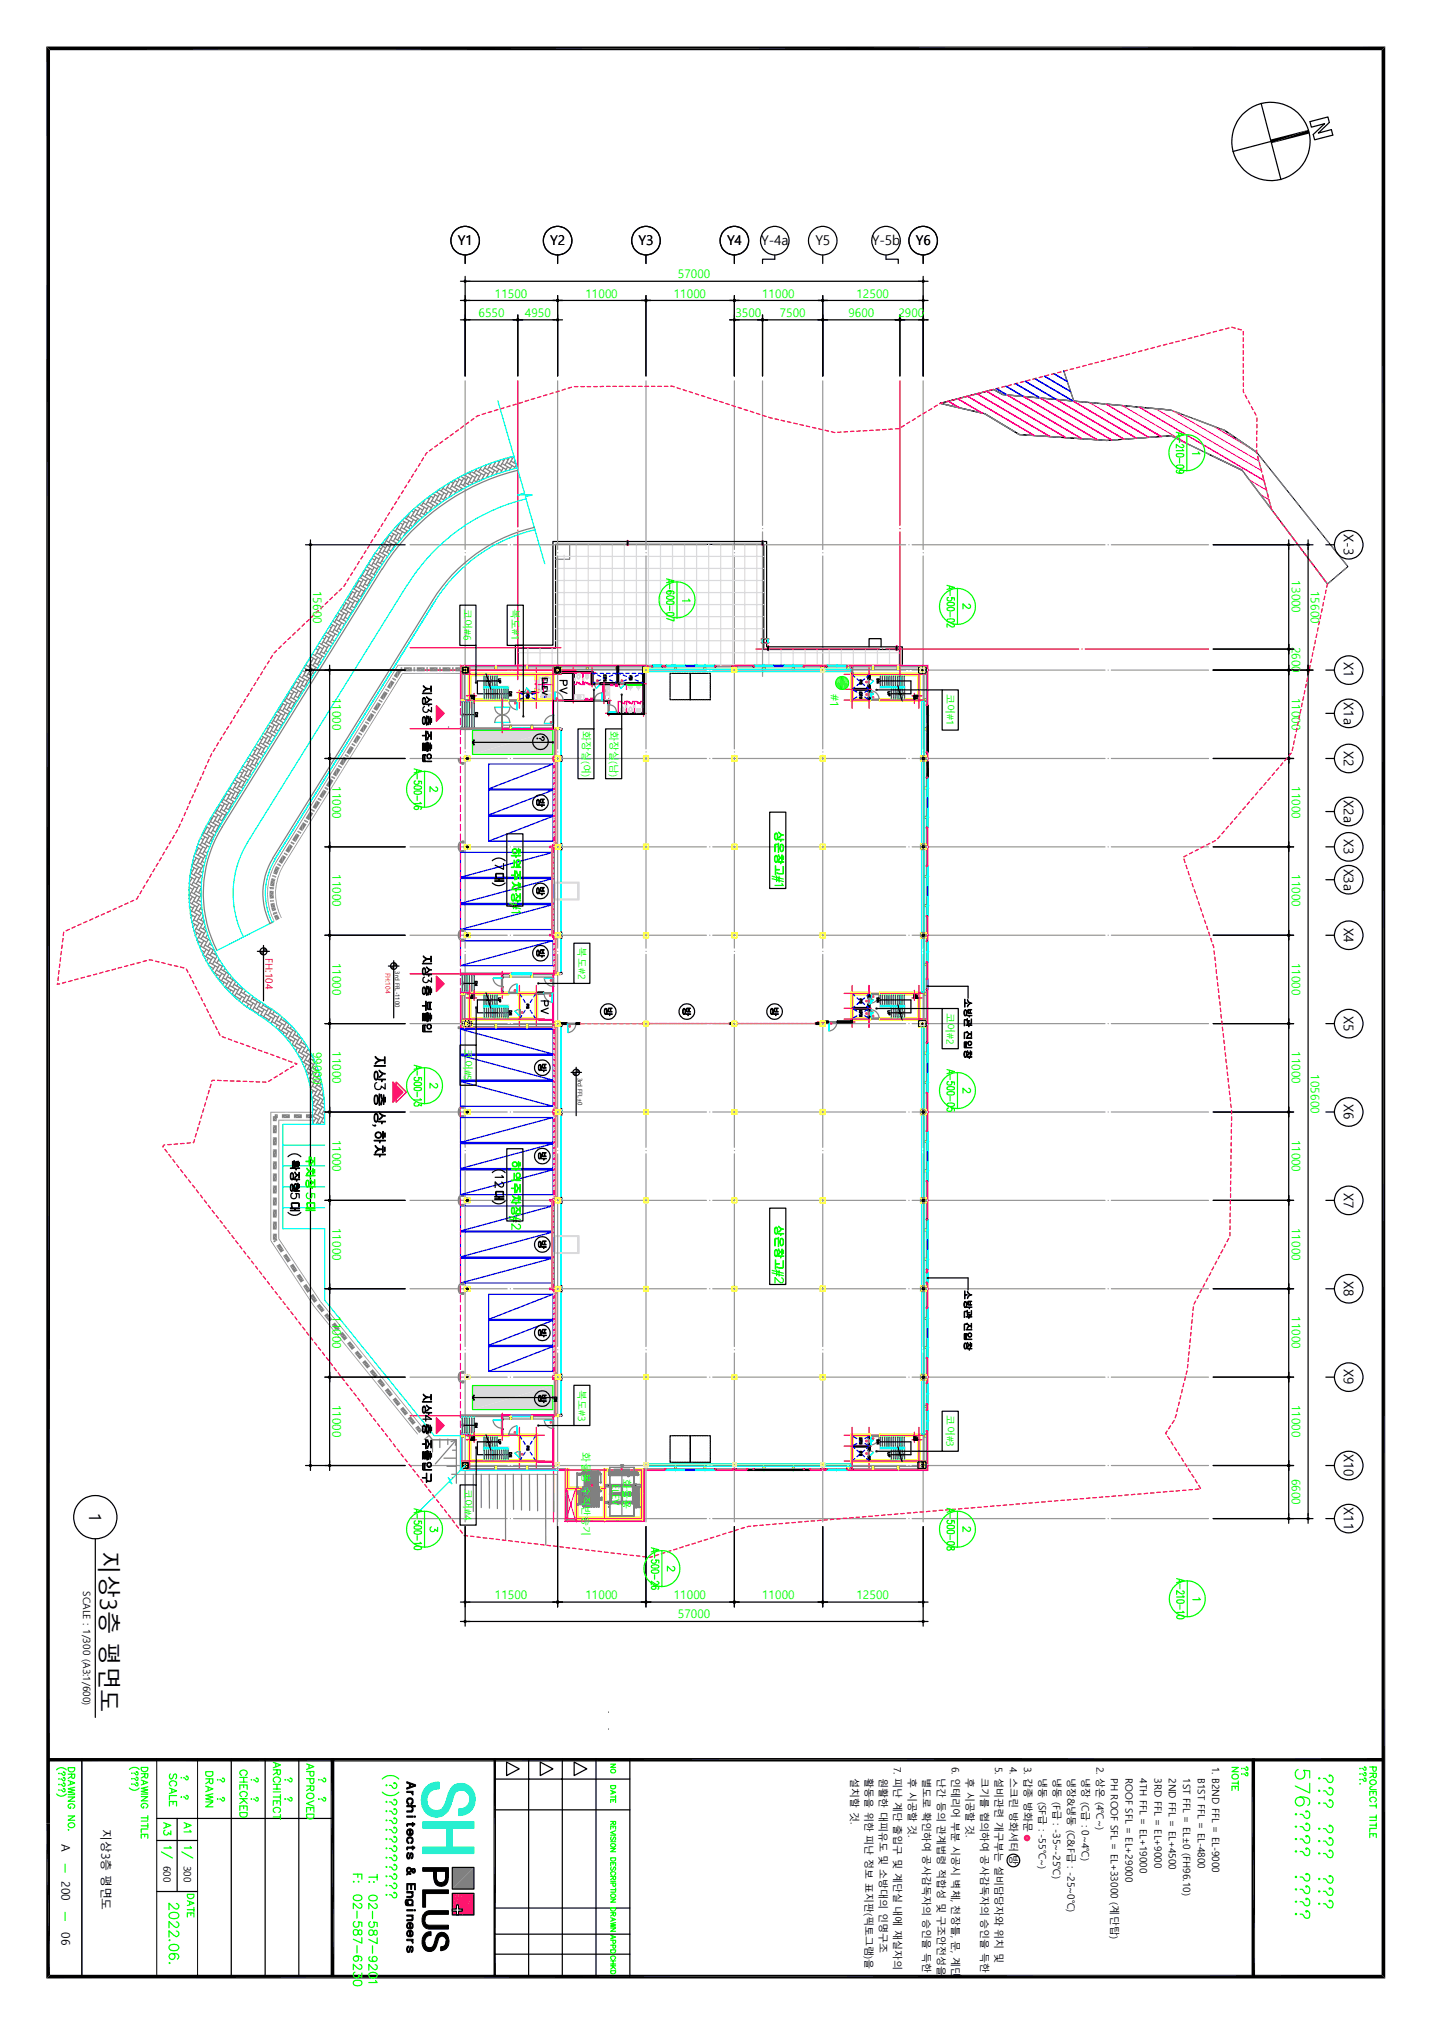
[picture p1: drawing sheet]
<svg xmlns="http://www.w3.org/2000/svg" width="297mm" height="420mm" viewBox="0 0 297 420" stroke-linecap="round" stroke-linejoin="round" font-family="sans-serif">
<defs><g id="words">
<text font-size="4.8" x="20.8" y="321.7" transform="rotate(90 20.8 321.7)">지상3층 평면도</text>
<text font-size="3.5" x="18.5" y="313.7" transform="rotate(90 18.5 313.7)">1</text>
<text font-size="2.9" x="77.7" y="218.8" transform="rotate(90 77.7 218.8)">지상 층 상 하차</text>
<g font-size="2.8">
<text x="95" y="50.9">Y1</text>
<text x="114.1" y="50.9">Y2</text>
<text x="132.5" y="50.9">Y3</text>
<text x="150.8" y="50.9">Y4</text>
<text x="157.9" y="50.9">Y-4a</text>
<text x="169.1" y="50.9">Y5</text>
<text x="180.8" y="50.9">Y-5b</text>
<text x="190" y="50.9">Y6</text>
<text x="278.7" y="110.8" transform="rotate(90 278.7 110.8)">X-3</text>
<text x="278.7" y="137.4" transform="rotate(90 278.7 137.4)">X1</text>
<text x="278.7" y="145.6" transform="rotate(90 278.7 145.6)">X1a</text>
<text x="278.7" y="155.7" transform="rotate(90 278.7 155.7)">X2</text>
<text x="278.7" y="166" transform="rotate(90 278.7 166)">X2a</text>
<text x="278.7" y="174" transform="rotate(90 278.7 174)">X3</text>
<text x="278.7" y="180.1" transform="rotate(90 278.7 180.1)">X3a</text>
<text x="278.7" y="192.4" transform="rotate(90 278.7 192.4)">X4</text>
<text x="278.7" y="210.7" transform="rotate(90 278.7 210.7)">X5</text>
<text x="278.7" y="229" transform="rotate(90 278.7 229)">X6</text>
<text x="278.7" y="247.4" transform="rotate(90 278.7 247.4)">X7</text>
<text x="278.7" y="265.7" transform="rotate(90 278.7 265.7)">X8</text>
<text x="278.7" y="284" transform="rotate(90 278.7 284)">X9</text>
<text x="278.7" y="301.6" transform="rotate(90 278.7 301.6)">X10</text>
<text x="278.7" y="312.6" transform="rotate(90 278.7 312.6)">X11</text>
</g>
<g font-size="2.5" fill="#0f0">
<text x="140.6" y="57.7">57000</text>
<text x="99.3" y="65.7">6550</text>
<text x="102.7" y="61.7">11500</text>
<text x="108.9" y="65.7">4950</text>
<text x="121.4" y="61.7">11000</text>
<text x="139.7" y="61.7">11000</text>
<text x="152.5" y="65.7">3500</text>
<text x="158.1" y="61.7">11000</text>
<text x="161.7" y="65.7">7500</text>
<text x="176" y="65.7">9600</text>
<text x="177.6" y="61.7">12500</text>
<text x="186.3" y="65.7">2900</text>
<text x="65" y="122.6" transform="rotate(90 65 122.6)">15600</text>
<text x="267.9" y="120.4" transform="rotate(90 267.9 120.4)">13000</text>
<text x="271.9" y="122.6" transform="rotate(90 271.9 122.6)">15600</text>
<text x="267.9" y="134.1" transform="rotate(90 267.9 134.1)">2600</text>
<text x="69" y="144.7" transform="rotate(90 69 144.7)">11000</text>
<text x="267.9" y="144.7" transform="rotate(90 267.9 144.7)">11000</text>
<text x="69" y="163" transform="rotate(90 69 163)">11000</text>
<text x="267.9" y="163" transform="rotate(90 267.9 163)">11000</text>
<text x="69" y="181.4" transform="rotate(90 69 181.4)">11000</text>
<text x="267.9" y="181.4" transform="rotate(90 267.9 181.4)">11000</text>
<text x="69" y="199.7" transform="rotate(90 69 199.7)">11000</text>
<text x="267.9" y="199.7" transform="rotate(90 267.9 199.7)">11000</text>
<text x="65" y="218.1" transform="rotate(90 65 218.1)">99000</text>
<text x="69" y="218" transform="rotate(90 69 218)">11000</text>
<text x="267.9" y="218" transform="rotate(90 267.9 218)">11000</text>
<text x="271.9" y="222.8" transform="rotate(90 271.9 222.8)">105600</text>
<text x="69" y="236.3" transform="rotate(90 69 236.3)">11000</text>
<text x="267.9" y="236.3" transform="rotate(90 267.9 236.3)">11000</text>
<text x="69" y="254.7" transform="rotate(90 69 254.7)">11000</text>
<text x="267.9" y="254.7" transform="rotate(90 267.9 254.7)">11000</text>
<text x="69" y="273" transform="rotate(90 69 273)">11000</text>
<text x="267.9" y="273" transform="rotate(90 267.9 273)">11000</text>
<text x="69" y="291.3" transform="rotate(90 69 291.3)">11000</text>
<text x="267.9" y="291.3" transform="rotate(90 267.9 291.3)">11000</text>
<text x="267.9" y="306.7" transform="rotate(90 267.9 306.7)">6600</text>
<text x="102.7" y="331.7">11500</text>
<text x="121.4" y="331.7">11000</text>
<text x="139.7" y="331.7">11000</text>
<text x="140.6" y="335.7">57000</text>
<text x="158.1" y="331.7">11000</text>
<text x="177.6" y="331.7">12500</text>
</g>
<g font-size="2.5">
<text x="12.7" y="382.5" transform="rotate(90 12.7 382.5)">A</text>
<text x="21" y="379.3" transform="rotate(90 21 379.3)">지상3층 평면도</text>
<text x="12.7" y="390.1" transform="rotate(90 12.7 390.1)">200</text>
<text x="12.7" y="400.7" transform="rotate(90 12.7 400.7)">06</text>
</g>
<g font-size="2.4">
<text x="87.7" y="141.9" transform="rotate(90 87.7 141.9)">지상 층 주출입</text>
<text x="102.7" y="180.8" transform="rotate(90 102.7 180.8)">대</text>
<text x="87.7" y="198" transform="rotate(90 87.7 198)">지상 층 부출입</text>
<text x="60.3" y="240.5" transform="rotate(90 60.3 240.5)">확장형 대</text>
<text x="102.7" y="246.8" transform="rotate(90 102.7 246.8)">대</text>
<text x="87.7" y="288.9" transform="rotate(90 87.7 288.9)">지상</text>
<text x="87.7" y="295.2" transform="rotate(90 87.7 295.2)">층 주출입구</text>
</g>
<g font-size="2.4" fill="#0f0">
<text x="172.2" y="143.8" transform="rotate(90 172.2 143.8)">#1</text>
<text x="160.7" y="172.3" transform="rotate(90 160.7 172.3)">상온창고</text>
<text x="106.2" y="175.7" transform="rotate(90 106.2 175.7)">하역주차장</text>
<text x="63.5" y="239.7" transform="rotate(90 63.5 239.7)">주차장</text>
<text x="106.2" y="240.6" transform="rotate(90 106.2 240.6)">하역주차장</text>
<text x="63.5" y="249.1" transform="rotate(90 63.5 249.1)">대</text>
<text x="160.7" y="254.1" transform="rotate(90 160.7 254.1)">상온창고</text>
</g>
<g font-size="2.1" fill="#0f0">
<text x="96.2" y="126.4" transform="rotate(90 96.2 126.4)">코어#6</text>
<text x="106.1" y="126.4" transform="rotate(90 106.1 126.4)">복도#1</text>
<text x="196.3" y="144" transform="rotate(90 196.3 144)">코어#1</text>
<text x="120.8" y="151.6" transform="rotate(90 120.8 151.6)">화장실(여)</text>
<text x="126.6" y="151.6" transform="rotate(90 126.6 151.6)">화장실(남)</text>
<text x="119.9" y="196.5" transform="rotate(90 119.9 196.5)">복도#2</text>
<text x="196.3" y="210.1" transform="rotate(90 196.3 210.1)">코어#2</text>
<text x="96.3" y="217.6" transform="rotate(90 96.3 217.6)">코어#5</text>
<text x="119.9" y="288.2" transform="rotate(90 119.9 288.2)">복도#3</text>
<text x="196.3" y="293.5" transform="rotate(90 196.3 293.5)">코어#3</text>
<text x="120.8" y="301.2" transform="rotate(90 120.8 301.2)">화물용 수직반송기</text>
<text x="96.3" y="308.9" transform="rotate(90 96.3 308.9)">코어#4</text>
<text x="127" y="307.7" transform="rotate(90 127 307.7)">ELEV</text>
<text x="129.2" y="306.8" transform="rotate(90 129.2 306.8)">화물용</text>
</g>
<text font-size="2.1" fill="#f00" x="55.1" y="198.7" transform="rotate(90 55.1 198.7)">FH:104</text>
<g font-size="2.1">
<text x="17.3" y="330" transform="rotate(90 17.3 330)">SCALE : 1/300 (A3:1/600)</text>
<text x="176.4" y="368.7" transform="rotate(90 176.4 368.7)">설치할 것.</text>
<text x="179.4" y="368.7" transform="rotate(90 179.4 368.7)">활동을 위한 피난 정보 표지판(픽토그램)을</text>
<text x="182.4" y="368.7" transform="rotate(90 182.4 368.7)">원활한 대피유도 및 소방대의 인명구조</text>
<text x="185.4" y="366.4" transform="rotate(90 185.4 366.4)">7. 피난 계단 출입구 및 계단실 내에 재실자의</text>
<text x="188.4" y="368.7" transform="rotate(90 188.4 368.7)">후 시공할 것.</text>
<text x="191.4" y="368.7" transform="rotate(90 191.4 368.7)">별도로 확인하여 공사감독자의 승인을 득한</text>
<text x="194.4" y="368.7" transform="rotate(90 194.4 368.7)">난간 등의 관계법령 적합성 및 구조안전성을</text>
<text x="197.4" y="366.4" transform="rotate(90 197.4 366.4)">6. 인테리어 부분 시공시 벽체, 천장틀, 문, 계단</text>
<text x="200.4" y="368.7" transform="rotate(90 200.4 368.7)">후 시공할 것.</text>
<text x="203.4" y="368.7" transform="rotate(90 203.4 368.7)">크기를 협의하여 공사감독자의 승인을 득한</text>
<text x="206.4" y="366.4" transform="rotate(90 206.4 366.4)">5. 설비관련 개구부는 설비담당자와 위치 및</text>
<text x="209.4" y="366.4" transform="rotate(90 209.4 366.4)">4. 스크린 방화셔터 방</text>
<text x="212.4" y="366.4" transform="rotate(90 212.4 366.4)">3. 갑종 방화문</text>
<text x="215.4" y="368.7" transform="rotate(90 215.4 368.7)">냉동 (SF급 : -55℃~)</text>
<text x="218.4" y="368.7" transform="rotate(90 218.4 368.7)">냉동 (F급 : -35~-25℃)</text>
<text x="221.4" y="368.7" transform="rotate(90 221.4 368.7)">냉장&amp;냉동 (C&amp;F급 : -25~0℃)</text>
<text x="224.4" y="368.7" transform="rotate(90 224.4 368.7)">냉장 (C급 : 0~4℃)</text>
<text x="227.4" y="366.4" transform="rotate(90 227.4 366.4)">2. 상온 (4℃~)</text>
<text x="230.4" y="368.7" transform="rotate(90 230.4 368.7)">PH ROOF SFL = EL+33000 (계단탑)</text>
<text x="233.4" y="368.7" transform="rotate(90 233.4 368.7)">ROOF SFL = EL+29000</text>
<text x="236.4" y="368.7" transform="rotate(90 236.4 368.7)">4TH FFL = EL+19000</text>
<text x="239.4" y="368.7" transform="rotate(90 239.4 368.7)">3RD FFL = EL+9000</text>
<text x="242.4" y="368.7" transform="rotate(90 242.4 368.7)">2ND FFL = EL+4500</text>
<text x="245.4" y="368.7" transform="rotate(90 245.4 368.7)">1ST FFL = EL±0 (FH96.10)</text>
<text x="248.4" y="368.7" transform="rotate(90 248.4 368.7)">B1ST FFL = EL-4800</text>
<text x="251.4" y="366.4" transform="rotate(90 251.4 366.4)">1. B2ND FFL = EL-9000</text>
<text x="33.9" y="387" transform="rotate(90 33.9 387)">600</text>
<text x="38.1" y="387" transform="rotate(90 38.1 387)">300</text>
</g>
<g font-size="2">
<text x="111.4" y="165.4" transform="rotate(90 111.4 165.4)">방</text>
<text x="111.4" y="183.8" transform="rotate(90 111.4 183.8)">방</text>
<text x="111.4" y="196.7" transform="rotate(90 111.4 196.7)">방</text>
<text x="125.4" y="208.8" transform="rotate(90 125.4 208.8)">방</text>
<text x="141.7" y="208.8" transform="rotate(90 141.7 208.8)">방</text>
<text x="159.9" y="208.8" transform="rotate(90 159.9 208.8)">방</text>
<text x="200" y="207.1" transform="rotate(90 200 207.1)">소방관 진입창</text>
<text x="111.8" y="220.4" transform="rotate(90 111.8 220.4)">방</text>
<text x="111.8" y="238.8" transform="rotate(90 111.8 238.8)">방</text>
<text x="111.8" y="257.1" transform="rotate(90 111.8 257.1)">방</text>
<text x="200" y="267.5" transform="rotate(90 200 267.5)">소방관 진입창</text>
<text x="111.8" y="275.4" transform="rotate(90 111.8 275.4)">방</text>
<text x="111.8" y="289.1" transform="rotate(90 111.8 289.1)">방</text>
</g>
<text font-size="1.4" fill="#f00" x="80" y="201.7" transform="rotate(90 80 201.7)">FH:104</text>
<g font-size="1.3">
<text x="82" y="201.5" transform="rotate(90 82 201.5)">3rd FFL-1100</text>
<text x="119.8" y="223.6" transform="rotate(90 119.8 223.6)">3rd FFL±0</text>
</g>
<text font-size=".3" fill="#808080" x="127.6" y="304.9">3,4F 3UP 방화도어 H3000</text>
</g></defs>
<g fill="#f00">
<path d="M81.5 224.4l2.1 2.1-2.1 2.1z"/>
<path d="M90.5 294l1.6 1.7-1.6 1.6z"/>
<path d="M90.5 202.4l1.6 1.6-1.6 1.7z"/>
<path d="M90.5 146.3l1.6 1.7-1.6 1.6z"/>
</g>
<g fill="#dbdbdb">
<path d="M98 287.4h16.7l-16.7 5z"/>
<path d="M98 292.4l16.7-5v5z"/>
</g>
<g fill="#bababa">
<path d="M115 198.3l-.2 .6v-.4z"/>
<path d="M115 198.3v.4l-.2 .2z"/>
<path d="M114.8 197.4l.2-.2-.2 .5z"/>
<path d="M115 197.2v.4l-.2 .1z"/>
<path d="M115 196.1l-.2 .5v-.3z"/>
<path d="M115 196.1v.3l-.2 .2z"/>
<path d="M115 194.9l-.2 .6v-.4z"/>
<path d="M115 194.9v.4l-.2 .2z"/>
<path d="M115 199.4l-.2 .6v-.4z"/>
<path d="M115 199.4v.4l-.2 .2z"/>
<path d="M114.8 200.7l.2-.1-.2 .5z"/>
<path d="M115 200.6v.4l-.2 .1z"/>
</g>
<g fill="#dbdbdb">
<path d="M98 151.5h16.7l-16.7 5z"/>
<path d="M98 156.5l16.7-5v5z"/>
</g>
<path d="M95.8 139.9h20.6M97.4 138.2v8.7M111.3 138.2v8.7M114.7 138.2v8.7M95.8 145.2h20.6M107.2 143.6h4.6M107.7 143.1v3.8M85 293.6h31.5" fill="none" stroke="#f00" stroke-width=".25"/>
<g fill="none" stroke="#808080" stroke-width=".25">
<path d="M105.5 145.2h1.8M105.5 145.5h1.8M105.6 145.5a1.83 1.83 0 0 0 1.6 1.7M108.9 143.7h1.1M108.9 143.8h1.2M109.3 142.7l-.3 .8M111 141.1h.1M111.1 142.8h-.1h.1M111.2 141.1h.1M111.2 142.8h.1M111.4 141.1h.1zM111.4 142.8h.1h-.1"/>
<path d="M111.5 140.9v.2M111.5 142.8v.2M112.9 202.9a1.83 1.83 0 0 0 1.7 1.7M114.6 202.9v1.7M114.9 202.9v1.7M112.9 294.6a1.83 1.83 0 0 0 1.7 1.6M114.6 294.6v1.7M114.9 294.6v1.7"/>
</g>
<g fill="none" stroke="#0ff" stroke-width=".25">
<path d="M100.4 142.5h5v.1h-5zM100.4 140.1v2.2M100.4 142.6v.1M100.4 142.8v2.2M100.4 142.4v.1M100.9 140.1v2.2M100.9 142.6v.1M100.9 142.8v2.2M100.9 142.4v.1M101.3 140.1v2.2M101.3 142.4v.1M101.3 142.6v.1"/>
<path d="M101.3 142.8v2.2M101.8 142.4v.1M101.8 140.1v2.2M101.8 142.6v.1M101.8 142.8v2.2M102.2 140.1v2.2M102.2 142.6v.1M102.2 142.8v2.2M102.2 142.4v.1M102.7 140.1v2.2M102.7 142.8v2.2M102.7 142.4v.1"/>
<path d="M102.7 142.6v.1M103.1 140.1v2.2M103.1 142.4v.1M103.1 142.6v.1M103.1 142.8v2.2M103.5 142.6v.1M103.5 142.8v2.2M104 142.6v.1M104 142.8v2.2M104.5 142.6v.1M104.5 142.8v2.2M104.9 142.6v.1"/>
<path d="M104.9 142.8v2.2M105.4 142.6v.1M105.4 142.8v2.2M105.5 145.2v.3M107.2 145.5l.1 1.7zM107.3 145.2v.3M108.9 143.5h.1M108.9 143.5l.1 .2zM109.3 142.7l.7 .8zM110 143.5l.1 .2zM110 143.5h.1M112.9 202.9h1.7z"/>
<path d="M114.6 202.8h.3M114.9 204.6h-.3M112.9 294.6h1.7zM114.6 294.5h.3M114.9 296.3h-.3"/>
</g>
<path d="M98 287.4h16.7v5h-16.7z" fill="none" stroke="#0f0" stroke-width=".25"/>
<g fill="none" stroke="#dcdcdc" stroke-width=".25">
<path d="M100.2 142.3h5.3v.5h-5.3zM100.3 142.4h5.2v.3h-5.2zM111 143.1l.1 .1zM111 143.1v.2zM111 141.1l.5 .1zM111 142.8l.5-.1v.1zM111 143h.5v.3h-.5zM111 140.9v.2M111 142.8v.2M111.5 141.2l.1 1.5zM111.6 141.1l-.1-.7 .1 3.2-.1-.8M111.7 140.4l.1 .1h2.6v2.9h-2.6l-.1 .2v-3.2l.1 .1h2.6v2.9h-2.6l-.1 .2z"/>
<path d="M111.7 141.2l.1 1.5zM111.8 142.9l.1 .3zM111.8 141.2l.1-.6h2.3v2.7h-2.3l-.1-.6 .1-2.1h2.3v2.7h-2.3v-.6l-.1 .1M111.9 142.9v.4zM112.2 144h.2v.9h-.2zM112.2 144.9l-.1 .1h.3v-.1M112.3 144v.9M112.4 144h1.7v.1h-1.7v-.1h1.7v.1h-1.7zM112.4 144.1h1.7M112.5 144.5l-.1-.1v.2l.1-.1M112.5 143.9h.4v.2h-.4v-.2h.4v.2h-.4zM112.6 140.4h.1v.1z"/>
<path d="M112.6 143.7l.1 .2h-.1zM112.6 140.4h.1M112.7 144.5h.1M113.1 144.7h.1M113.1 144.7h.3M113.1 144.7h-.4v-.4h.4v.4h-.4v-.4h1.3h-.6h.6v.4h-.6l.6-.4v.4h-.6M113.2 140.5h.1M113.4 144.7h.1M113.5 140.5h.1M113.5 140.4v.1M114 144.5l.1-.1v.2l-.1-.1 .1-.1v.2zM114.1 144v.9z"/>
<path d="M114.1 144.9l-.1 .1h.3v-.1M114.1 144h.2v.9h-.2v-.9h.2v.9h-.2h.2M114.2 140.7h.2M114.2 143.2h.2M114.3 140.7v2.6z"/>
</g>
<g fill="none" stroke="#00f" stroke-width=".25">
<path d="M107.9 143.8l.6 .3M108.5 144.7l-.6 .3M109.1 144.3l.7 .2M109.8 144.3l-.7 .2M110.4 144.7l.6 .3M111 143.1l.1 .1M111 143l.5 .3M111 143.8l-.6 .3M111.1 143.1l-.1 .1M111.5 143l-.5 .3M111.8 142.9l.1 .3M111.9 142.9l-.1 .3"/>
<path d="M112.1 144.9h.3M112.6 141.5h.2v1h-.2v-1h.2v1h-.2zM114 144.9h.3"/>
</g>
<g fill="none" stroke="#f0f" stroke-width=".25">
<path d="M110.9 143.2h.6M111.6 142h.6M111.8 143h.1M112.2 144.5h2.1M112.3 142h.1M112.4 142h.5M112.7 140.6v.1M112.7 140.8v.5M112.7 141.4h.1M112.7 141.5v.5M112.7 142.1v.1M112.7 142.2v.5"/>
<path d="M112.7 142.8v.1M112.7 143v.5M112.7 143.6v.1M112.7 143.8v.4M112.7 144.3v.1M112.7 144.5v.3M112.7 140.2v.3M113 142h.1M113.1 140.5h.5M113.2 140.4v.1M113.2 142h.5M113.2 144.2v.6"/>
<path d="M113.5 140.4v.1M113.7 142h.1M113.9 142h.6"/>
</g>
<path d="M112.9 144.4h.4v.2h-.4v-.2h.4v.2h-.4z" fill="none" stroke="#00f" stroke-width=".21"/>
<path d="M97.2 139.7h17.8v5.8h-7.6v-.5h.2v-1.5h.3v1.5h3.1v-2h.5v2h3v-4.9h-3v.8h-.5v-.8h-13.3v4.9h7.8v.5h-8.3z" fill="none" stroke="#ff0" stroke-width=".25"/>
<path d="M99 141.2v2.7h6.4M107.9 143.5h.9zM107.9 143.8h.9zM107.9 143.5h1v.3h-1M108.8 143.5v.3zM110.1 143.5h.9zM110.1 143.8h.9zM110.1 143.5v.3zM111 143.5h-.9v.3h.9" fill="none" stroke="#000" stroke-width=".25"/>
<g fill="none" stroke="#545454" stroke-width=".25">
<path d="M100.4 143v1.8M100.4 140.3v1.9M100.9 143v1.8M100.9 140.3v1.9M101.3 143v1.8M101.3 140.3v1.9M101.8 143v1.8M101.8 140.3v1.9M102.2 143v1.8M102.2 140.3v1.9M102.7 143v1.8M102.7 140.3v1.9"/>
<path d="M103.1 143v1.8M103.1 140.3v1.9M103.5 143v1.8M104 143v1.8M104.5 143v1.8M104.9 143v1.8M105.4 143v1.8"/>
</g>
<path d="M105.2 143.9h.2zM105.3 143.8l.1 .1zM105.3 144l.1-.1zM105.4 143.9v.1zM105.4 143.8v.1zM105.4 143.9h.1z" fill="#000"/>
<g fill="#808080">
<path d="M100.6 141l.3 .2z"/>
<path d="M100.8 141.2l-.2 .3z"/>
</g>
<path d="M100.6 141l.3 .2-.3 .3 .2-.3z" fill="none" stroke="#808080" stroke-width=".25"/>
<path d="M99 141.2h1.9" fill="none" stroke="#000" stroke-width=".25"/>
<path d="M103 141.2h.1zM103 141.1l.1 .1zM103.1 141.2v.2zM103.1 141.1v.1zM103.1 141.2h.2zM103.2 141.1l-.1 .1z" fill="#000"/>
<g fill="#808080">
<path d="M102 141l-.2 .2z"/>
<path d="M102 140.9l-.2 .3z"/>
<path d="M101.9 141.2l.1 .3z"/>
<path d="M101.8 141.2l.2 .3z"/>
</g>
<path d="M102 140.9l-.1 .3 .1 .3-.2-.3z" fill="none" stroke="#808080" stroke-width=".25"/>
<path d="M100.8 139.8l.5 1.4-.4 .1h.8l-.4 .1 .5 1.5M101.8 141.2h1.3M180.1 210.8v.3M180.4 210.8v.3M188.9 207.4v2.7" fill="none" stroke="#000" stroke-width=".25"/>
<path d="M175.1 211.4h17.1M175.1 206h17.1M176.7 204.4v8.7M180.3 204.4v8.7M190.6 204.4v8.7" fill="none" stroke="#f00" stroke-width=".25"/>
<path d="M180.6 205.8h-4.1v5.8h4.1M180.6 206.3h-3.6v4.8h3.6M182.4 205.8h8.4v5.8h-8.4M182.4 206.3h7.9v4.8h-7.9" fill="none" stroke="#ff0" stroke-width=".25"/>
<path d="M182.5 208.4h5.2v.6h-5.2zM182.5 208.5h5.2v.4h-5.2z" fill="none" stroke="#dcdcdc" stroke-width=".25"/>
<g fill="none" stroke="#0ff" stroke-width=".25">
<path d="M182.6 208.6h5v.2h-5zM182.6 206.3v2.1M182.6 208.5v.1M183 206.3v2.1M183 208.5v.1M183.5 206.3v2.1M183.5 208.5v.1M184 206.3v2.1M184 208.5v.1M184.4 206.3v2.1M184.4 208.5v.1M184.9 206.3v2.1"/>
<path d="M184.9 208.5v.1M184.9 208.8v.1M184.9 209v2.1M185.3 208.5v.1M185.3 208.8v.1M185.3 206.3v2.1M185.3 209v2.1M185.8 208.8v.1M185.8 206.3v2.1M185.8 208.5v.1M185.8 209v2.1M186.2 208.8v.1"/>
<path d="M186.2 206.3v2.1M186.2 208.5v.1M186.2 209v2.1M186.7 206.3v2.1M186.7 208.5v.1M186.7 208.8v.1M186.7 209v2.1M187.1 208.8v.1M187.1 206.3v2.1M187.1 208.5v.1M187.1 209v2.1M187.6 208.8v.1"/>
<path d="M187.6 206.3v2.1M187.6 208.5v.1M187.6 209v2.1"/>
</g>
<g fill="none" stroke="#545454" stroke-width=".25">
<path d="M182.6 206.5v1.8M183 206.5v1.8M183.5 206.5v1.8M184 206.5v1.8M184.4 206.5v1.8M184.9 206.5v1.8M184.9 209.1v1.8M185.3 206.5v1.8M185.3 209.1v1.8M185.8 206.5v1.8M185.8 209.1v1.8M186.2 206.5v1.8"/>
<path d="M186.2 209.1v1.8M186.7 206.5v1.8M186.7 209.1v1.8M187.1 206.5v1.8M187.1 209.1v1.8M187.6 206.5v1.8M187.6 209.1v1.8"/>
</g>
<path d="M182.5 207.4h.1zM182.5 207.5l.1-.1zM182.5 207.3l.1 .1zM182.6 207.4v.1zM182.6 207.4h.2zM182.6 207.3v.1z" fill="#000"/>
<g fill="#808080">
<path d="M187.1 210.1l.3 .2z"/>
<path d="M187.4 209.8l-.2 .3z"/>
<path d="M187.4 209.8l-.3 .3z"/>
</g>
<path d="M187.4 209.8l-.2 .3 .2 .2-.3-.2z" fill="none" stroke="#808080" stroke-width=".25"/>
<path d="M187.1 210.1h1.8" fill="none" stroke="#000" stroke-width=".25"/>
<path d="M184.7 210.1h.2zM184.9 210.1v.1zM184.8 210l.1 .1zM184.9 210.1h.1zM184.9 209.9v.2z" fill="#000"/>
<g fill="#808080">
<path d="M186.1 210.1l-.2 .2z"/>
<path d="M185.9 210.3l.3-.2z"/>
<path d="M186 209.8l.1 .3z"/>
<path d="M186 209.8l.2 .3z"/>
</g>
<g fill="none" stroke="#808080" stroke-width=".25">
<path d="M180.1 207.1v1.1M180.1 209.6v1.2M180.2 207.1v1.1M180.2 209.7v1M180.4 209.7l.7 .3M180.4 207.1l.7 .3M180.6 206h1.8M180.6 206.3h1.8M180.6 211.4h1.8M180.6 211.1h1.8M180.7 209.4a1.83 1.83 0 0 1 1.6 1.7M182.3 206.3a1.83 1.83 0 0 1-1.6 1.7"/>
<path d="M186 209.8l.2 .3-.3 .2 .2-.2z"/>
</g>
<g fill="none" stroke="#000" stroke-width=".25">
<path d="M95.8 204h2.5M177 209.3h3.1zM177 209h3.1zM177 209.3h3.1M177 209h3.1M180.1 211.1v-.3h.3h-.3v.3M180.1 208.2h.3v1.4h-.3zM180.1 208.2h.3h-.3v1.4h.3h-.3M180.1 210.8h.3M180.1 206.3v.7h.3h-.3v-.7v.8h.3v-.8M180.4 206.3v.7zM180.4 208.2v1.4z"/>
<path d="M180.4 210.8v.3zM182.6 207.4h6.3M184.9 210.1h1.3M186.2 208.4l.4 1.6-.3 .1h.8h-.4l.4 1.4"/>
</g>
<g fill="none" stroke="#0ff" stroke-width=".25">
<path d="M96.3 202.1v3.7M96.8 202.1v3.7M97.3 202.1v3.7M97.8 202.1v3.7M98.3 202.1v3.7M180.2 210.7l.2 .1zM180.2 208.2h.2zM180.4 209.6l-.2 .1 .2-.1M180.4 207.1h-.2h.2M180.6 206.1v.1M180.6 211.2v.1M180.6 206.3l.1 1.7z"/>
<path d="M180.6 209.4l.1 1.7zM181.1 209.9l-.7 .9zM181.1 207.3l-.7 .9zM182.4 206.1v.1M182.4 211.2v.1"/>
</g>
<path d="M180.6 205.8v.5M180.6 211.1v.5M182.4 205.8v.5M182.4 211.1v.5" fill="none" stroke="#ff0" stroke-width=".25"/>
<path d="M95.7 139.9h1.7M114.7 138.1v1.8M95.7 145.3h1.7M85 202h31.5M95.7 211.4h1.7M95.7 206h1.7M175.1 209.1h5.6M180.3 204.4v8.7M190.6 211.4h1.7M95.7 297.7h1.7M114.8 296.3v19.3" fill="none" stroke="#f00" stroke-width=".25"/>
<g fill="none" stroke="#00f" stroke-width=".25">
<path d="M177 209.3l.7 .4M177 206.3l.3 .2M177.3 208.7l-.3 .3M177.7 210.7l-.7 .4M177.8 207l.5 .4M178.2 210l.7 .4M178.3 207.8l-.5 .5M178.8 207.8l.5 .5M178.9 210l-.7 .4M179.3 207l-.5 .4M179.4 210.7l.7 .4M179.7 208.7l.4 .3"/>
<path d="M180.1 209.3l-.7 .4M180.1 206.3l-.4 .2"/>
</g>
<g fill="none" stroke="#989898" stroke-width=".25">
<path d="M96.5 79v35M152.3 79v35M170.6 79v35M191.5 79v35M96.5 114.6h.1M96.5 115.3v40M152.3 114.6h.1M152.3 115.3v40M170.6 114.6h.1M170.6 115.3v40M191.5 115.3v40M191.5 114.6h.1"/>
<path d="M85 139h20.2M105.8 139h.1M106.5 139h40M147.2 139h.1M147.8 139h40M188.5 139h.1M189.2 139h40M229.8 139h.1M230.5 139h20.2M85 157.3h20.2M96.5 156h.1M96.5 156.6v40"/>
<path d="M105.8 157.3h.1M106.5 157.3h40M147.2 157.3h.1M147.8 157.3h40M152.3 156h.1M152.3 156.6v40M170.6 156h.1M170.6 156.6v40M188.5 157.3h.1M189.2 157.3h40M191.5 156.6v40M191.5 156h.1"/>
<path d="M229.8 157.3h.1M230.5 157.3h20.2M85 175.6h20.2M105.8 175.6h.1M106.5 175.6h40M147.2 175.6h.1M147.8 175.6h40M188.5 175.6h.1M189.2 175.6h40M229.8 175.6h.1M230.5 175.6h20.2M85 194h20.2"/>
<path d="M96.5 197.3h.1M96.5 198v40M105.8 194h.1M106.5 194h40M147.2 194h.1M147.8 194h40M152.3 197.3h.1M152.3 198v40M170.6 197.3h.1M170.6 198v40M188.5 194h.1M189.2 194h40"/>
<path d="M191.5 198v40M191.5 197.3h.1M229.8 194h.1M230.5 194h20.2M85 212.3h20.2M105.8 212.3h.1M106.5 212.3h40M147.2 212.3h.1M147.8 212.3h40M188.5 212.3h.1M189.2 212.3h40M229.8 212.3h.1"/>
<path d="M230.5 212.3h20.2M85 230.6h20.2M96.5 238.6h.1M96.5 239.3v40M105.8 230.6h.1M106.5 230.6h40M147.2 230.6h.1M147.8 230.6h40M152.3 238.6h.1M152.3 239.3v40M170.6 238.6h.1M170.6 239.3v40"/>
<path d="M188.5 230.6h.1M189.2 230.6h40M191.5 239.3v40M191.5 238.6h.1M229.8 230.6h.1M230.5 230.6h20.2M85 249h20.2M105.8 249h.1M106.5 249h40M147.2 249h.1M147.8 249h40M188.5 249h.1"/>
<path d="M189.2 249h40M229.8 249h.1M230.5 249h20.2M85 267.3h20.2M96.5 280h.1M105.8 267.3h.1M106.5 267.3h40M147.2 267.3h.1M147.8 267.3h40M152.3 280h.1M170.6 280h.1M188.5 267.3h.1"/>
<path d="M189.2 267.3h40M191.5 280h.1M229.8 267.3h.1M230.5 267.3h20.2M85 285.6h20.2M96.5 280.6v35M105.8 285.6h.1M106.5 285.6h40M147.2 285.6h.1M147.8 285.6h40M152.3 280.6v35M170.6 280.6v35"/>
<path d="M188.5 285.6h.1M189.2 285.6h40M191.5 280.6v35M229.8 285.6h.1M230.5 285.6h20.2M85 304h20.2M85 315h20.2M105.8 304h.1M105.8 315h.1M106.5 304h40M106.5 315h40M147.2 304h.1"/>
<path d="M147.2 315h.1M147.8 304h40M147.8 315h40M188.5 304h.1M188.5 315h.1M189.2 304h40M189.2 315h40M229.8 304h.1M229.8 315h.1M230.5 304h20.2M230.5 315h20.2"/>
</g>
<path d="M97.2 297.6h-1.5v7.2" fill="none" stroke="#f0f" stroke-width=".25"/>
<path d="M96.3 202.3v3.3M96.8 202.3v3.3M97.3 202.3v3.3M97.8 202.3v3.3M98.3 202.3v3.3" fill="none" stroke="#545454" stroke-width=".25"/>
<path d="M98.2 204h.1zM98.3 203.9v.1zM98.3 204v.1zM98.3 203.8v.2zM98.3 204h.2z" fill="#000"/>
<g fill="#808080">
<path d="M95.8 204l.3-.3z"/>
<path d="M96.1 203.7l-.3 .3z"/>
<path d="M95.9 204l.2 .3z"/>
<path d="M95.8 204l.3 .3z"/>
</g>
<g fill="none" stroke="#808080" stroke-width=".25">
<path d="M95.1 175.4h.1M95.1 176v-.3h.3l-.1 .3M95.1 175.9v.2M95.1 175.2v.4h.3l-.1-.4M95.1 175.1v.3M95.1 176h.1M95.1 175.8h.1M95.1 175.5h.1M95.1 175.3h.1M95.2 176.1l.1 .4 .5 .2M95.2 175.9h.1M95.2 175.4h.1"/>
<path d="M95.2 175.8h.1M95.2 175.5h.1M95.2 175.7h.1M95.3 176h.1M95.3 175.8h.1M95.3 175.9l.2 .5 .6 .1M95.3 175.4h.1M95.3 175.9h.1M95.3 175.5h.1M95.3 175.3h.1M95.4 175.4h.1M95.8 174.7l.3-.1a.59 .59 0 0 0-.6 0 .59 .59 0 0 0-.3 .5"/>
<path d="M95.8 176.7h.2M95.8 174.8l-.3 .1-.2 .5M95.8 176.5h.4v.3l-.4-.1M95.8 174.5h.4v.3l-.4-.1M95.9 174.8h.1M96 176.5h.1M96 176.7h.1M96 174.7h.1M96 174.5h.1M96 176.5v.2M96.1 174.5h.1M96.1 174.8h.1"/>
<path d="M96.1 176.7h.1M96.1 174.6h.1M96.1 176.6v.1M95.5 201.8h8.5v.3h-8.5zM96.1 203.7l-.2 .3 .2 .3-.3-.3zM95.5 293.5h8.5v.3h-8.5zM97.2 297.8h-1.4v5.5M97.2 304.6h20.3"/>
</g>
<path d="M95.8 202.1v3.7M104 202v.1" fill="none" stroke="#0ff" stroke-width=".25"/>
<path d="M95.8 202.3v3.3" fill="none" stroke="#545454" stroke-width=".25"/>
<path d="M158.4 133.3v1.4h28.2v3.3M158.4 132.5v-19.6h-43.2v21.5h-7.7v3.6M159 133.3v.9h28.2v3.8M159 132.5v-20.2h-44.3v21.5h-7.8v4.2M159 132.6v.7M98 289.9l.3-.6 .1 .1-.3 .5 .3 .5h-.1l-.3-.5h16.7" fill="none" stroke="#000" stroke-width=".25"/>
<path d="M176.7 138.1v1.8M190.6 145.2l1.6 .1M95.7 202h19.2M104.2 201.5v5.6M169.5 212h7.8M192.3 206h-1.7M192.3 297.6l-1.7 .1M176.7 303h-.2v1.8" fill="none" stroke="#f00" stroke-width=".25"/>
<g fill="none" stroke="#f0f" stroke-width=".25">
<path d="M95.5 138v1M176.5 138.1v1.6M176.7 138.1v1.6M95.5 145.5h1.7M95.7 145.3h1.5M190.8 145.5h1.4M190.8 145.2h1.4M114.7 175.6v.5h.1M114.8 175.6v.3M111.5 211.4h3.3v1.9M111.5 211.6h3.2v1.5M190.8 205.8h1.5"/>
<path d="M190.8 206h1.5M114.7 285.6v.5M114.8 285.6v.3M190.8 297.4h1.5M190.8 297.6h1.5M117.2 305v10.6h16.4v-10.6M133.5 304.8v10.6h-16.2v-10.6M176.5 303.3v1.5M176.7 303.3v1.5"/>
</g>
<path d="M114.7 176.8l-19.2 5.1v-5.1h19.2v5.1h-19.2M114.7 195.1l-19.2 5.2v-5.2h19.2v5.2h-19.2M114.7 187.6l-19.2 5.2v-5.2h19.2v5.2h-19.2M114.7 182.2l-19.2 5.2v-5.2h19.2v5.2h-19.2" fill="none" stroke="#00f" stroke-width=".25"/>
<g fill="#bababa">
<path d="M115 191.1v.3l-.2 .2z"/>
<path d="M114.8 191.2l.2-.1-.2 .5z"/>
<path d="M115 192.2v.4l-.2 .1z"/>
<path d="M114.8 192.4l.2-.2-.2 .5z"/>
<path d="M115 189.9v.4l-.2 .2z"/>
<path d="M115 189.9l-.2 .6v-.4z"/>
<path d="M115 188.8v.4l-.2 .2z"/>
<path d="M115 188.8l-.2 .6v-.4z"/>
<path d="M115 187.7v.4l-.2 .2z"/>
<path d="M115 187.7l-.2 .6v-.4z"/>
<path d="M115 181.4v.4l-.2 .2z"/>
<path d="M115 181.4l-.2 .6v-.4z"/>
<path d="M115 180.3v.4l-.2 .1z"/>
<path d="M115 180.3l-.2 .5v-.3z"/>
<path d="M115 179.2v.4l-.2 .1z"/>
<path d="M114.8 179.4l.2-.2-.2 .5z"/>
<path d="M115 178.1v.3l-.2 .2z"/>
<path d="M114.8 178.2l.2-.1-.2 .5z"/>
<path d="M115 177v.3l-.2 .2z"/>
<path d="M115 177l-.2 .5v-.4z"/>
</g>
<path d="M116.3 157.6l.1 17.7zM116.5 157.6h.1M116.5 157.9h.1M116.3 176l.1 17.6zM116.5 175.9h.1M116.4 175.3h.1M116.5 175h.1M116.5 175.9v.1M116.5 176.2v.1M116.4 193.6h.1M116.4 193.7h.1M116.5 193.3v.1" fill="none" stroke="#0ff" stroke-width=".25"/>
<g fill="none" stroke="#000" stroke-width=".25">
<path d="M116.1 157.5h.2v.2h-.2v-.2h.2v.2h-.2zM116.3 157.6h.2zM116.3 157.6l.1 .2zM116.5 157.6h.1M116.4 157.6v.3zM116.4 157.8h.1M116.1 175.8h.2v.3h-.2v-.3h.2v.3h-.2zM116.1 175.2h.2v.3h-.2v-.3h.2v.3h-.2zM116.3 175.9h.2zM116.3 175.2v.1h.2h-.2zM116.3 176l.1 .1zM116.5 175.9h.1"/>
<path d="M116.4 176v.2zM116.4 175.2l-.1 .1zM116.5 175.3h.1M116.4 175v.3zM116.4 176.1h.1M116.4 175.2h.1M116.5 175.1v.1M116.1 193.5h.2v.3h-.2v-.3h.2v.3h-.2zM116.3 193.5v.2h.2h-.2zM116.4 193.5l-.1 .1zM116.5 193.7h.1M116.4 193.3v.3z"/>
<path d="M116.5 193.5h-.1"/>
</g>
<g fill="none" stroke="#f0f" stroke-width=".25">
<path d="M114.7 157.3v.5h.1M114.8 157.3v.3M116.4 157.6v.2zM116.4 157.8v.1zM116.4 157.8h.1M116.5 157.7h.1M116.5 157.8h.1M116.5 157.9h.1M116.5 157.8l.1 .1M116.5 157.6v.1M116.5 157.7v.2M116.5 157.8v.1"/>
<path d="M116.5 157.6v.3M114.7 175.5h-.7v.3h.7M114.7 175.2h.5h-.5v.4zM114.8 176.1h.2v6.2h-.2zM114.8 175.3v.3v-.3h.4M114.8 176.1h.4M114.8 175.9h.4M116.4 176v.1zM116.4 176.1v.1zM116.4 176.1h.1M116.4 175.2l.1 .1zM116.4 175.1h.1"/>
<path d="M116.5 175v.1zM116.5 176.1h.1M116.5 176h.1M116.5 176.2h.1M116.5 175.3h.1M116.5 175.2h.1M116.5 175.1h.1M116.5 175h.1M116.5 176v.1M116.5 176.1v.1M116.5 175.2v.1M116.5 176v.2"/>
<path d="M116.5 175v.3M116.6 176l-.1 .1M114.7 193.8h-.7v.3h.7M114.8 187.3h.2v6.2h-.2zM115.2 193.5h-.5v.5M115.2 193.7h-.4v.3M116.4 193.5l.1 .1zM116.4 193.5h.1M116.5 193.4v.1zM116.5 193.6h.1M116.5 193.5h.1M116.5 193.4h.1"/>
<path d="M116.5 193.5v.1M116.5 193.4v.2"/>
</g>
<g fill="none" stroke="#dcdcdc" stroke-width=".25">
<path d="M116.1 157.5l.2 .2M116.3 157.6h.1M116.3 157.5l-.2 .2M116.4 157.7h.1M116.4 157.8h.1M116.4 157.9h.1M116.5 157.7h.1M116.4 157.6h.1M116.5 157.8h.1M116.5 157.9h.1M116.5 157.8v.1zM116.5 157.6v.2"/>
<path d="M115 179.6l-.2 .1M115 179.2l-.2 .2M115 178.4l-.2 .2M115 178.1l-.2 .1M115 177.3l-.2 .2M115 177l-.2 .1M116.1 175.8l.2 .3M116.1 175.2l.2 .3M116.3 176h.1M116.3 175.3h.1M116.2 175.3h.1M116.3 175.8l-.2 .3"/>
<path d="M116.3 175.2l-.2 .3M116.4 176h.1M116.4 176.1h.1M116.4 176.2h.1M116.4 175.3h.1M116.4 175.2h.1M116.4 175.1h.1M116.4 175h.1M116.4 175.1l.1 .2M116.5 176h.1M116.5 176.1h.1M116.5 176.2h.1"/>
<path d="M116.5 175.3h.1M116.5 175.2h.1M116.5 175.1h.1M116.5 175h.1M116.4 175v.1M116.5 176.1v.1zM116.5 175.3h-.2M116.5 176v.1M114.7 186.5h.3v.4h-.3zM114.7 182.7h.3v.4h-.3zM114.9 186.5l.1 .1-.1-.1M114.9 186.9l.1 .2-.1-.2"/>
<path d="M114.9 183.1l.1-.1-.1 .1M114.9 182.7l.1-.2-.1 .2M115 183h5.1v3.6h-5.1v-.1h5v-3.4h-5zM115 183.1v3.4zM115 183.1h.1M115 186.5h.1M115 192.6l-.2 .1M115 192.2l-.2 .2M115 191.4l-.2 .2M115 191.1l-.2 .1M115 190.3l-.2 .2M115 189.9l-.2 .2"/>
<path d="M115 189.2l-.2 .2M115 188.8l-.2 .2M115 188.1l-.2 .2M115 187.7l-.2 .2M115 181.8l-.2 .2M115 181.4l-.2 .2M115 180.7l-.2 .1M115 180.3l-.2 .2M115 184.4h.1M115 183.2h.1M115 186.4h.1M115 184h.1"/>
<path d="M115 184.3h.1M115 185.3h.1M115 185.9h.1M115 183.6h.1M115 185.6h.1M115 185.1h.1M115.1 183.3h.1M115.1 183.1h4.7v3.4h-4.7zM115.1 186.3h-.1M116.1 193.5l.2 .3M116.3 193.6h.1M116.2 193.6h.1"/>
<path d="M116.3 193.5l-.2 .3M116.4 193.6h.1M116.4 193.5h.1M116.4 193.4h.1M116.5 193.6h.1M116.5 193.5h.1M116.5 193.4h.1M116.4 193.4v.1M116.5 193.5v.1M116.5 193.5l-.2 .1M119.8 183.1h.2v3.4h-.2z"/>
</g>
<g fill="none" stroke="#f00" stroke-width=".25">
<path d="M116.2 157.6h.1M116.4 157.7h.1M116.4 157.8h.1M116.2 176h.1M116.2 175.3h.1M116.3 175.3h.1M116.4 175.1h.1M116.4 175h.1M116.4 176h.1M116.4 176.1h.1M116.4 176.2h.1M116.4 175v.1"/>
<path d="M116.4 175.3h.1M116.4 175.2h.1M116.2 193.6h.1M116.3 193.6h.1M116.4 193.5h.1M116.4 193.4h.1M116.4 193.4v.1"/>
</g>
<path d="M115 176.1v17.4z" fill="none" stroke="#808080" stroke-width=".25"/>
<g fill="none" stroke="#ff7f7f" stroke-width=".25">
<path d="M114.4 175.8l.2 .1M114.4 175.9h.2M114.4 175.8v.3l.1-.2 .1 .2v-.3M114.5 175.9v.2zM114.5 176.2v.2M114.5 176.4v.2M114.5 176.7v.2M114.5 177v.1M114.5 177.2v.2M114.5 177.5v.2M114.5 177.8v.1M114.5 178.1v.1"/>
<path d="M114.5 178.3v.2M114.5 178.6v.1M114.5 178.9v.1M114.5 179.1v.2M114.5 179.4v.1M114.5 179.7v.1M114.5 179.9v.2M114.6 175.8h.1M114.4 193.8h.1M114.4 193.8v-.3l.1 .2 .1-.2v.3M114.5 193.7h.1M114.5 193.8h.1"/>
<path d="M114.5 180.2v.1M114.5 180.5v.1M114.5 180.7v.2M114.5 181v.1M114.5 181.3v.1M114.5 181.5v.2M114.5 181.8v.1M114.5 182.1v.1M114.5 182.3v.2M114.5 182.6v.2M114.5 182.9v.1M114.5 183.1v.2"/>
<path d="M114.5 183.4v.2M114.5 183.6v.2M114.5 183.9v.2M114.5 184.2v.2M114.5 184.4v.2M114.5 184.7v.2M114.5 185v.1M114.5 185.3v.1M114.5 185.5v.2M114.5 185.8v.1M114.5 186.1v.1M114.5 186.3v.2"/>
<path d="M114.5 186.6v.1M114.5 186.9v.1M114.5 187.1v.2M114.5 187.4v.1M114.5 187.7v.1M114.5 187.9v.2M114.5 188.2v.1M114.5 188.5v.1M114.5 188.7v.2M114.5 189v.1M114.5 189.3v.1M114.5 189.5v.2"/>
<path d="M114.5 189.8v.1M114.5 190.1v.1M114.5 190.3v.2M114.5 190.6v.2M114.5 190.9v.1M114.5 191.1v.2M114.5 191.4v.2M114.5 191.6v.2M114.5 191.9v.2M114.5 192.2v.1M114.5 192.4v.2M114.5 192.7v.2"/>
<path d="M114.5 193v.1M114.5 193.3v.1M114.5 193.5v.2zM114.5 193.6l.1 .1M114.6 193.8h.1"/>
</g>
<path d="M101.3 158.5h13.4v5.1h-13.4zM114.7 158.5l-13.4 5.1M101.3 169.3h13.4v5.2h-13.4zM101.3 163.9h13.4v5.1h-13.4zM114.7 163.9l-13.4 5.1M114.7 169.3l-13.4 5.2" fill="none" stroke="#00f" stroke-width=".25"/>
<g fill="#bababa">
<path d="M114.8 173.1l.2 .2-.2 .1z"/>
<path d="M115 172.9v.4l-.2-.2z"/>
<path d="M114.8 174.8l.2 .1-.2 .2z"/>
<path d="M114.8 174.8l.2-.2v.3z"/>
<path d="M114.8 172l.2 .2-.2 .1z"/>
<path d="M114.8 172l.2-.2v.4z"/>
<path d="M114.8 170.8l.2 .2-.2 .2z"/>
<path d="M114.8 170.8l.2-.2v.4z"/>
</g>
<path d="M114.8 157.8h.2v17.4h-.2z" fill="none" stroke="#f0f" stroke-width=".25"/>
<path d="M115 174.9l-.2 .2M115 174.6l-.2 .2M115 173.3l-.2 .1M115 172.9l-.2 .2M115 172.2l-.2 .1M115 171.8l-.2 .2M115 171l-.2 .2M115 170.6l-.2 .2" fill="none" stroke="#dcdcdc" stroke-width=".25"/>
<g fill="#bababa">
<path d="M114.8 169.7l.2 .2-.2 .2z"/>
<path d="M115 169.5v.4l-.2-.2z"/>
</g>
<path d="M115 169.9l-.2 .2M115 169.5l-.2 .2" fill="none" stroke="#dcdcdc" stroke-width=".25"/>
<g fill="#bababa">
<path d="M114.8 168.6l.2 .2-.2 .2z"/>
<path d="M115 168.4v.4l-.2-.2z"/>
</g>
<path d="M115 168.8l-.2 .2M115 168.4l-.2 .2" fill="none" stroke="#dcdcdc" stroke-width=".25"/>
<g fill="#bababa">
<path d="M114.8 167.4l.2 .2-.2 .2z"/>
<path d="M114.8 167.4l.2-.1v.3z"/>
</g>
<path d="M115 167.6l-.2 .2M115 167.3l-.2 .1" fill="none" stroke="#dcdcdc" stroke-width=".25"/>
<g fill="#bababa">
<path d="M114.8 166.3l.2 .2-.2 .2z"/>
<path d="M115 166.2v.3l-.2-.2z"/>
</g>
<path d="M115 166.5l-.2 .2M115 166.2l-.2 .1" fill="none" stroke="#dcdcdc" stroke-width=".25"/>
<g fill="#bababa">
<path d="M114.8 165.2l.2 .2-.2 .2z"/>
<path d="M115 165v.4l-.2-.2z"/>
</g>
<path d="M115 165.4l-.2 .2M115 165l-.2 .2" fill="none" stroke="#dcdcdc" stroke-width=".25"/>
<g fill="#bababa">
<path d="M114.8 164.1l.2 .2-.2 .2z"/>
<path d="M114.8 164.1l.2-.2v.4z"/>
</g>
<path d="M115 164.3l-.2 .2M115 163.9l-.2 .2" fill="none" stroke="#dcdcdc" stroke-width=".25"/>
<g fill="#bababa">
<path d="M114.8 162.9l.2 .3-.2 .1z"/>
<path d="M115 162.8v.4l-.2-.3z"/>
</g>
<path d="M115 163.2l-.2 .1M115 162.8l-.2 .1" fill="none" stroke="#dcdcdc" stroke-width=".25"/>
<g fill="#bababa">
<path d="M114.8 161.8l.2 .3-.2 .1z"/>
<path d="M115 161.7v.4l-.2-.3z"/>
</g>
<path d="M115 162.1l-.2 .1M115 161.7l-.2 .1" fill="none" stroke="#dcdcdc" stroke-width=".25"/>
<g fill="#bababa">
<path d="M114.8 160.7l.2 .2-.2 .2z"/>
<path d="M115 160.5v.4l-.2-.2z"/>
</g>
<path d="M115 160.9l-.2 .2M115 160.5l-.2 .2" fill="none" stroke="#dcdcdc" stroke-width=".25"/>
<g fill="#bababa">
<path d="M114.8 159.6l.2 .2-.2 .1z"/>
<path d="M114.8 159.6l.2-.2v.4z"/>
</g>
<path d="M115 159.8l-.2 .1M115 159.4l-.2 .2" fill="none" stroke="#dcdcdc" stroke-width=".25"/>
<g fill="#bababa">
<path d="M114.8 158.2l.2 .3-.2 .1z"/>
<path d="M115 158.1v.4l-.2-.3z"/>
</g>
<path d="M115 158.5l-.2 .1M115 158.1l-.2 .1" fill="none" stroke="#dcdcdc" stroke-width=".25"/>
<path d="M114.8 157.6h.4M114.8 157.8h.4M114.8 175.3h.4M114.7 249v.4h.1M114.8 249v.3" fill="none" stroke="#f0f" stroke-width=".25"/>
<g fill="none" stroke="#ff7f7f" stroke-width=".25">
<path d="M115.2 158.3v.1M115.2 158.5v.2M115.2 158.8v.2M115.2 159v.2M115.2 159.3v.2M115.2 159.6v.1M115.2 159.9v.1M115.2 158.2h.1M115.2 157.8h.2M115.2 158.1h.1M115.3 158.3v.1M115.3 158.5v.2"/>
<path d="M115.3 158.8v.2M115.3 159v.2M115.3 159.3v.2M115.3 159.6v.1M115.3 159.9v.1M115.3 157.8v.4v-.1l-.1 .1v-.4h.2M115.2 174.7v.2l.1-.2v.5l-.1-.1zM115.2 160.1v.2M115.2 160.4v.1M115.2 160.7v.1M115.2 161v.1M115.2 161.2v.1"/>
<path d="M115.2 161.5v.1M115.2 161.7v.2M115.2 162v.1M115.2 162.3v.1M115.2 162.5v.2M115.2 162.8v.1M115.2 163.1v.1M115.2 163.3v.2M115.2 163.6v.1M115.2 163.9v.1M115.2 164.1v.2M115.2 164.4v.1"/>
<path d="M115.2 164.7v.1M115.2 164.9v.2M115.2 165.2v.2M115.2 165.5v.1M115.2 165.7v.2M115.2 166v.2M115.2 166.2v.2M115.2 166.5v.2M115.2 166.8v.2M115.2 167v.2M115.2 167.3v.2M115.2 167.6v.1"/>
<path d="M115.2 167.9v.1M115.2 168.1v.2M115.2 168.4v.1M115.2 168.7v.1M115.2 168.9v.2M115.2 169.2v.1M115.2 169.5v.1M115.2 169.7v.2M115.2 170v.1M115.2 170.3v.1M115.2 170.5v.2M115.2 170.8v.1"/>
<path d="M115.2 171.1v.1M115.2 171.3v.2M115.2 171.6v.1M115.2 171.9v.1M115.2 172.1v.2M115.2 172.4v.2M115.2 172.7v.1M115.2 172.9v.2M115.2 173.2v.2M115.2 173.5v.1M115.2 173.7v.2M115.2 174v.2"/>
<path d="M115.2 174.2v.2M115.2 174.5v.2M115.2 174.8h.1M115.3 160.1v.2M115.3 160.4v.1M115.3 160.7v.1M115.3 161v.1M115.3 161.2v.1M115.3 161.5v.1M115.3 161.7v.2M115.3 162v.1M115.3 162.3v.1"/>
<path d="M115.3 162.5v.2M115.3 162.8v.1M115.3 163.1v.1M115.3 163.3v.2M115.3 163.6v.1M115.3 163.9v.1M115.3 164.1v.2M115.3 164.4v.1M115.3 164.7v.1M115.3 164.9v.2M115.3 165.2v.2M115.3 165.5v.1"/>
<path d="M115.3 165.7v.2M115.3 166v.2M115.3 166.2v.2M115.3 166.5v.2M115.3 166.8v.2M115.3 167v.2M115.3 167.3v.2M115.3 167.6v.1M115.3 167.9v.1M115.3 168.1v.2M115.3 168.4v.1M115.3 168.7v.1"/>
<path d="M115.3 168.9v.2M115.3 169.2v.1M115.3 169.5v.1M115.3 169.7v.2M115.3 170v.1M115.3 170.3v.1M115.3 170.5v.2M115.3 170.8v.1M115.3 171.1v.1M115.3 171.3v.2M115.3 171.6v.1M115.3 171.9v.1"/>
<path d="M115.3 172.1v.2M115.3 172.4v.2M115.3 172.7v.1M115.3 172.9v.2M115.3 173.2v.2M115.3 173.5v.1M115.3 173.7v.2M115.3 174v.2M115.3 174.2v.2M115.3 174.5v.2M115.4 175.1l-.2 .1"/>
</g>
<path d="M114.7 250.1l-19.2 5.2v-5.2h19.2v5.2h-19.2M114.7 255.5l-19.2 5.2v-5.2h19.2v5.2h-19.2M114.7 260.9l-19.2 5.2v-5.2h19.2v5.2h-19.2" fill="none" stroke="#00f" stroke-width=".25"/>
<g fill="#bababa">
<path d="M115 264.4v.4l-.2 .1z"/>
<path d="M114.8 264.5l.2-.1-.2 .5z"/>
<path d="M115 265.5v.4l-.2 .2z"/>
<path d="M114.8 265.7l.2-.2-.2 .6z"/>
<path d="M115 263.3v.4l-.2 .1z"/>
<path d="M115 263.3l-.2 .5v-.4z"/>
<path d="M115 262.1v.4l-.2 .2z"/>
<path d="M115 262.1l-.2 .6v-.4z"/>
<path d="M115 261v.4l-.2 .2z"/>
<path d="M115 261l-.2 .6v-.4z"/>
<path d="M115 254.8v.3l-.2 .2z"/>
<path d="M115 254.8l-.2 .5v-.4z"/>
<path d="M115 253.7v.3l-.2 .2z"/>
<path d="M115 253.7l-.2 .5v-.4z"/>
<path d="M115 252.5v.4l-.2 .2z"/>
<path d="M114.8 252.7l.2-.2-.2 .6z"/>
<path d="M115 251.4v.4l-.2 .1z"/>
<path d="M114.8 251.5l.2-.1-.2 .5z"/>
<path d="M115 250.3v.4l-.2 .1z"/>
<path d="M115 250.3l-.2 .5v-.4z"/>
</g>
<path d="M116.3 249.3l.1 17.7zM116.5 249.3h.1M116.5 249.6h.1M116.3 267.6l.1 17.7zM116.5 267.6h.1M116.4 267h.1M116.5 266.7h.1M116.5 267.9h.1M116.4 285.3h.1M116.5 285h.1" fill="none" stroke="#0ff" stroke-width=".25"/>
<g fill="none" stroke="#000" stroke-width=".25">
<path d="M116.1 249.1h.2v.3h-.2v-.3h.2v.3h-.2zM116.3 249.3h.2zM116.3 249.3l.1 .1zM116.5 249.3h.1M116.4 249.3v.3zM116.4 249.4h.1M116.1 266.9h.2v.2h-.2v-.2h.2v.2h-.2zM116.1 267.5h.2v.2h-.2v-.2h.2v.2h-.2zM116.3 266.9v.1h.2h-.2zM116.3 267.6h.2zM116.3 267.6l.1 .2zM116.4 266.8l-.1 .2z"/>
<path d="M116.5 267h.1M116.4 266.7v.3zM116.5 267.6h.1M116.4 267.6v.3zM116.4 267.8h.1M116.5 266.8h-.1M116.1 285.2h.2v.3h-.2v-.3h.2v.3h-.2zM116.3 285.2v.1h.2h-.2zM116.3 285.2h.1zM116.5 285.3h.1M116.4 285v.3zM116.4 285.2h.1"/>
<path d="M116.5 285.1v.1"/>
</g>
<g fill="none" stroke="#f0f" stroke-width=".25">
<path d="M114.7 248.8h-.7v.3h.7M114.8 249.4h.2v6.3h-.2zM114.8 249.4h.4M114.8 249.3h.4M115.2 248.5h-.5v.5M115.2 248.7h-.4v.3M116.4 249.3l.1 .1zM116.4 249.4v.2zM116.4 249.5h.1M116.5 249.3h.1M116.5 249.4h.1M116.5 249.5h.1"/>
<path d="M116.5 249.6h.1M116.5 249.5v.1zM116.5 249.3v.1M116.5 249.3v.3M114.7 267.1h-.7v.4h.7M114.8 260.6h.2v6.2h-.2zM115.2 266.8h-.5v1h.1M115.2 267h-.4v.6M116.4 266.8l.1 .2zM116.4 266.8h.1M116.4 267.6l.1 .2zM116.4 267.8v.1z"/>
<path d="M116.4 267.8h.1M116.5 266.9h.1M116.5 266.8h.1M116.5 266.7h.1M116.5 267.7h.1M116.5 267.8h.1M116.5 267.9h.1M116.5 267.8v.1zM116.5 266.8v.1M116.5 267.6v.1M116.5 267.6v.2M116.5 267.6v.3"/>
<path d="M116.5 267.7v.1M116.5 266.7v.2M114.8 285.3v.3M115.2 285.2h-.5v.4M116.4 285.2l.1 .1zM116.4 285.1h.1M116.5 285.2h.1M116.5 285.1h.1M116.5 285h.1M116.5 285v.1zM116.5 285.2v.1M116.5 285v.3"/>
</g>
<g fill="none" stroke="#dcdcdc" stroke-width=".25">
<path d="M114.7 259.8h.3v.5h-.3zM114.7 256h.3v.4h-.3zM114.9 259.8l.1 .2-.1-.2M114.9 256.4l.1-.1-.1 .1M114.9 256l.1-.1-.1 .1M115 256.3h5.1v3.7h-5.1v-.2h5v-3.4h-5zM115 256.5v3.3zM115 256.4v.1M115 259.8h.1M115 255.1l-.2 .2M115 254.8l-.2 .1M115 254l-.2 .2"/>
<path d="M115 253.7l-.2 .1M115 252.9l-.2 .2M115 252.5l-.2 .2M115 251.8l-.2 .1M115 251.4l-.2 .1M115 250.7l-.2 .1M115 250.3l-.2 .1M115 257.8h.1M115 256.5h.1M115 257.3h.1M115 257.6h.1M115 258.6h.1"/>
<path d="M115 259.2h.1M115 259h.1M115 258.4h.1M115.1 257h.1M115.1 256.7h.1M115 259.6h.1M115.1 256.5h4.7v3.3h-4.7zM116.1 249.1l.2 .3M116.3 249.3h.1M116.3 249.1l-.2 .3M116.4 249.3h.1M116.4 249.4h.1"/>
<path d="M116.4 249.5h.1M116.4 249.6h.1M116.5 249.3h.1M116.5 249.4h.1M116.5 249.5h.1M116.5 249.4v.2zM116.5 249.3l-.1 .1M116.5 249.5v.1M119.8 256.5h.2v3.3h-.2zM114.9 260.3l.1 .1-.1-.1M115 265.9l-.2 .2M115 265.5l-.2 .2"/>
<path d="M115 264.8l-.2 .1M115 264.4l-.2 .1M115 263.7l-.2 .1M115 263.3l-.2 .1M115 262.5l-.2 .2M115 262.1l-.2 .2M115 261.4l-.2 .2M115 261l-.2 .2M116.1 266.9l.2 .2M116.1 267.5l.2 .2M116.3 267h.1M116.3 267.6h.1"/>
<path d="M116.3 266.9h.1M116.3 267.7h.1M116.3 266.9l-.2 .2M116.3 267.5l-.2 .2M116.4 266.9h.1M116.4 266.8h.1M116.4 266.7h.1M116.4 267.7h.1M116.4 267.8h.1M116.4 267.9h.1M116.5 266.7h.1M116.5 266.9h.1"/>
<path d="M116.5 266.8h.1M116.5 267.7h.1M116.4 267.6h.1M116.5 267.8h.1M116.4 266.7v.1M116.5 267.8v.1zM116.5 266.8l-.2 .2M116.5 267.6v.2M116.5 267.8v.1M116.1 285.2l.2 .3M116.3 285.3h.1M116.3 285.2h.1"/>
<path d="M116.3 285.2l-.2 .3M116.4 285.2h.1M116.4 285.1h.1M116.4 285h.1M116.5 285h.1M116.4 285.1l.1 .2M116.5 285.2h.1M116.5 285.1h.1M116.4 285v.1M116.5 285v.1"/>
</g>
<g fill="none" stroke="#f00" stroke-width=".25">
<path d="M116.2 249.3h.1M116.4 249.6h.1M116.4 249.3h.1M116.4 249.4h.1M116.4 249.5h.1M116.4 249.5v.1M116.2 267.6h.1M116.4 266.7h.1M116.4 267.8v.1M116.4 266.9h.1M116.4 266.8h.1M116.4 267.7h.1"/>
<path d="M116.4 267.8h.1M116.5 266.9l-.3 .1M116.2 285.3h.1M116.4 285h.1M116.4 285.2h.1M116.4 285.1h.1M116.4 285v.1"/>
</g>
<path d="M115 249.4v17.4z" fill="none" stroke="#808080" stroke-width=".25"/>
<g fill="none" stroke="#ff7f7f" stroke-width=".25">
<path d="M114.4 249.1l.2 .1M114.4 249.3h.2M114.4 249.1v.3l.1-.2 .1 .2v-.3M114.5 249.2v.2zM114.5 249.5v.2M114.5 249.8v.1M114.5 250.1v.1M114.5 250.3v.2M114.5 250.6v.1M114.5 250.9v.1M114.5 251.1v.1M114.5 251.4v.1"/>
<path d="M114.5 251.7v.1M114.5 251.9v.2M114.5 252.2v.1M114.5 252.4v.2M114.5 252.7v.2M114.5 253v.1M114.5 253.2v.2M114.5 253.5v.2M114.5 253.8v.1M114.5 254v.2M114.5 254.3v.2M114.5 254.6v.1"/>
<path d="M114.5 254.8v.2M114.5 255.1v.2M114.5 255.4v.1M114.5 255.7v.1M114.5 255.9v.2M114.5 256.2v.1M114.5 256.5v.1M114.5 256.7v.2M114.5 257v.1M114.5 257.3v.1M114.5 257.5v.2M114.5 257.8v.1"/>
<path d="M114.5 258.1v.1M114.5 258.3v.1M114.5 258.6v.1M114.5 258.9v.1M114.5 259.1v.1M114.5 259.4v.1M114.5 259.6v.2M114.5 259.9v.2M114.6 249.1h.1M114.4 267.1h.1M114.4 267.1v-.2l.1 .1 .1-.1v.2M114.5 267.1h.1"/>
<path d="M114.5 267h.1M114.5 260.2v.2M114.5 260.4v.2M114.5 260.7v.2M114.5 261v.1M114.5 261.2v.2M114.5 261.5v.2M114.5 261.8v.1M114.5 262v.2M114.5 262.3v.2M114.5 262.6v.1M114.5 262.8v.2"/>
<path d="M114.5 263.1v.2M114.5 263.4v.1M114.5 263.7v.1M114.5 263.9v.2M114.5 264.2v.1M114.5 264.5v.1M114.5 264.7v.2M114.5 265v.1M114.5 265.3v.1M114.5 265.5v.2M114.5 265.8v.1M114.5 266.1v.1"/>
<path d="M114.5 266.3v.1M114.5 266.6v.1M114.5 266.9v.1zM114.6 267.1h.1"/>
</g>
<path d="M101.3 279.3h13.4v5.1h-13.4zM101.3 273.9h13.4v5.1h-13.4zM101.3 268.4h13.4v5.2h-13.4zM114.7 268.4l-13.4 5.2M114.7 273.9l-13.4 5.1M114.7 279.3l-13.4 5.1" fill="none" stroke="#00f" stroke-width=".25"/>
<g fill="#bababa">
<path d="M114.8 283l.2 .3-.2 .1z"/>
<path d="M115 282.9v.4l-.2-.3z"/>
<path d="M114.8 284.7l.2 .2-.2 .2z"/>
<path d="M115 284.6v.3l-.2-.2z"/>
<path d="M114.8 281.9l.2 .3-.2 .1z"/>
<path d="M115 281.8v.4l-.2-.3z"/>
<path d="M114.8 280.8l.2 .2-.2 .2z"/>
<path d="M115 280.6v.4l-.2-.2z"/>
</g>
<path d="M114.8 267.8h.2v17.4h-.2z" fill="none" stroke="#f0f" stroke-width=".25"/>
<path d="M115 284.9l-.2 .2M115 284.6l-.2 .1M115 283.3l-.2 .1M115 282.9l-.2 .1M115 282.2l-.2 .1M115 281.8l-.2 .1M115 281l-.2 .2M115 280.6l-.2 .2" fill="none" stroke="#dcdcdc" stroke-width=".25"/>
<g fill="#bababa">
<path d="M114.8 279.7l.2 .2-.2 .2z"/>
<path d="M115 279.5v.4l-.2-.2z"/>
</g>
<path d="M115 279.9l-.2 .2M115 279.5l-.2 .2" fill="none" stroke="#dcdcdc" stroke-width=".25"/>
<g fill="#bababa">
<path d="M114.8 278.6l.2 .2-.2 .1z"/>
<path d="M115 278.4v.4l-.2-.2z"/>
</g>
<path d="M115 278.8l-.2 .1M115 278.4l-.2 .2" fill="none" stroke="#dcdcdc" stroke-width=".25"/>
<g fill="#bababa">
<path d="M114.8 277.5l.2 .1-.2 .2z"/>
<path d="M115 277.3v.3l-.2-.1z"/>
</g>
<path d="M115 277.6l-.2 .2M115 277.3l-.2 .2" fill="none" stroke="#dcdcdc" stroke-width=".25"/>
<g fill="#bababa">
<path d="M114.8 276.3l.2 .2-.2 .2z"/>
<path d="M114.8 276.3l.2-.2v.4z"/>
</g>
<path d="M115 276.5l-.2 .2M115 276.1l-.2 .2" fill="none" stroke="#dcdcdc" stroke-width=".25"/>
<g fill="#bababa">
<path d="M114.8 275.2l.2 .2-.2 .1z"/>
<path d="M115 275v.4l-.2-.2z"/>
</g>
<path d="M115 275.4l-.2 .1M115 275l-.2 .2" fill="none" stroke="#dcdcdc" stroke-width=".25"/>
<g fill="#bababa">
<path d="M114.8 274.1l.2 .2-.2 .1z"/>
<path d="M115 273.9v.4l-.2-.2z"/>
</g>
<path d="M115 274.3l-.2 .1M115 273.9l-.2 .2" fill="none" stroke="#dcdcdc" stroke-width=".25"/>
<g fill="#bababa">
<path d="M114.8 272.9l.2 .2-.2 .2z"/>
<path d="M115 272.8v.3l-.2-.2z"/>
</g>
<path d="M115 273.1l-.2 .2M115 272.8l-.2 .1" fill="none" stroke="#dcdcdc" stroke-width=".25"/>
<g fill="#bababa">
<path d="M114.8 271.8l.2 .2-.2 .2z"/>
<path d="M115 271.7v.3l-.2-.2z"/>
</g>
<path d="M115 272l-.2 .2M115 271.7l-.2 .1" fill="none" stroke="#dcdcdc" stroke-width=".25"/>
<g fill="#bababa">
<path d="M114.8 270.7l.2 .2-.2 .2z"/>
<path d="M114.8 270.7l.2-.2v.4z"/>
</g>
<path d="M115 270.9l-.2 .2M115 270.5l-.2 .2" fill="none" stroke="#dcdcdc" stroke-width=".25"/>
<g fill="#bababa">
<path d="M114.8 269.6l.2 .1-.2 .2z"/>
<path d="M115 269.4v.3l-.2-.1z"/>
</g>
<path d="M115 269.7l-.2 .2M115 269.4l-.2 .2" fill="none" stroke="#dcdcdc" stroke-width=".25"/>
<g fill="#bababa">
<path d="M114.8 268.2l.2 .2-.2 .2z"/>
<path d="M115 268.1v.3l-.2-.2z"/>
</g>
<path d="M115 268.4l-.2 .2M115 268.1l-.2 .1M100.2 300.1h5.3v.5h-5.3zM100.3 300.2h5.2v.3h-5.2z" fill="none" stroke="#dcdcdc" stroke-width=".25"/>
<path d="M114.8 267.6h.4M114.8 267.8h.4M104 293.5h10.7M114.8 285.3h.4" fill="none" stroke="#f0f" stroke-width=".25"/>
<g fill="none" stroke="#ff7f7f" stroke-width=".25">
<path d="M115.2 268.3v.1M115.2 268.5v.1M115.2 268.8v.1M115.2 269.1v.1M115.2 269.3v.2M115.2 269.6v.1M115.2 269.8v.2M115.2 270.1v.2M115.2 270.4v.1M115.2 270.6v.2M115.2 270.9v.2M115.2 271.2v.1"/>
<path d="M115.2 271.4v.2M115.2 271.7v.2M115.2 272v.1M115.2 272.2v.2M115.2 272.5v.2M115.2 272.8v.1M115.2 273.1v.1M115.2 273.3v.2M115.2 273.6v.1M115.2 273.9v.1M115.2 274.1v.2M115.2 274.4v.1"/>
<path d="M115.2 274.7v.1M115.2 274.9v.2M115.2 275.2v.1M115.2 275.5v.1M115.2 275.7v.1M115.2 276v.1M115.2 276.3v.1M115.2 276.5v.1M115.2 276.8v.1M115.2 277v.2M115.2 277.3v.2M115.2 277.6v.1"/>
<path d="M115.2 277.8v.2M115.2 278.1v.2M115.2 278.4v.1M115.2 278.6v.2M115.2 278.9v.2M115.2 279.2v.1M115.2 279.4v.2M115.2 279.7v.2M115.2 280v.1M115.2 267.8h.2M115.2 268.1h.1M115.3 268.1h-.1"/>
<path d="M115.3 268.3v.1M115.3 268.5v.1M115.3 268.8v.1M115.3 269.1v.1M115.3 269.3v.2M115.3 269.6v.1M115.3 269.8v.2M115.3 270.1v.2M115.3 270.4v.1M115.3 270.6v.2M115.3 270.9v.2M115.3 271.2v.1"/>
<path d="M115.3 271.4v.2M115.3 271.7v.2M115.3 272v.1M115.3 272.2v.2M115.3 272.5v.2M115.3 272.8v.1M115.3 273v.2M115.3 273.3v.2M115.3 273.6v.1M115.3 273.9v.1M115.3 274.1v.2M115.3 274.4v.1"/>
<path d="M115.3 274.7v.1M115.3 274.9v.2M115.3 275.2v.1M115.3 275.5v.1M115.3 275.7v.1M115.3 276v.1M115.3 276.3v.1M115.3 276.5v.1M115.3 276.8v.1M115.3 277v.2M115.3 277.3v.2M115.3 277.6v.1"/>
<path d="M115.3 277.8v.2M115.3 278.1v.2M115.3 278.4v.1M115.3 278.6v.2M115.3 278.9v.2M115.3 279.2v.1M115.3 279.4v.2M115.3 279.7v.2M115.3 280v.1M115.4 267.8h-.2v.4v-.1l.1 .1v-.4M115.2 284.7v.2l.1-.2v.5h-.1zM115.2 280.2v.2"/>
<path d="M115.2 280.5v.2M115.2 280.8v.1M115.2 281.1v.1M115.2 281.3v.2M115.2 281.6v.1M115.2 281.9v.1M115.2 282.1v.2M115.2 282.4v.1M115.2 282.7v.1M115.2 282.9v.1M115.2 283.2v.1M115.2 283.5v.1"/>
<path d="M115.2 283.7v.1M115.2 284v.1M115.2 284.3v.1M115.2 284.5v.1M115.2 284.8h.1M115.3 280.2v.2M115.3 280.5v.2M115.3 280.8v.1M115.3 281.1v.1M115.3 281.3v.2M115.3 281.6v.1M115.3 281.9v.1"/>
<path d="M115.3 282.1v.2M115.3 282.4v.1M115.3 282.7v.1M115.3 282.9v.1M115.3 283.2v.1M115.3 283.5v.1M115.3 283.7v.1M115.3 284v.1M115.3 284.3v.1M115.3 284.5v.1M115.4 285.1l-.2 .1"/>
</g>
<path d="M104.3 293.8h6.9M105.5 297.7h1.8M105.5 297.4h1.8M107.2 295.7a1.83 1.83 0 0 0-1.6 1.7M111.3 293.8h3.3M107.6 301.1l-.8 .3M107.8 301.1v1M107.9 301v1.2" fill="none" stroke="#808080" stroke-width=".25"/>
<path d="M97.2 297.4h8.3v.5h-7.8v4.9h9.9v-.6h.3v.6h3.1v-4.9h-3.1v3.1h-.3v-3.1h-.2v-.5h4.1v5.9h-14.3z" fill="none" stroke="#ff0" stroke-width=".25"/>
<path d="M95.8 297.7h17.1M97.4 296v8.7M107.7 296v8.7M111.3 296v8.7M95.8 303h17.1" fill="none" stroke="#f00" stroke-width=".25"/>
<path d="M107.9 297.9l.3 .5M108.5 298.9l.4 .7M110.4 298.9l-.4 .7M111 297.9l-.3 .5M108.2 302.3l-.3 .5M108.9 301.2l-.4 .6M109.3 300.1l.3 .6M109.6 300.1l-.3 .6M110 301.2l.4 .6M110.7 302.3l.3 .5" fill="none" stroke="#00f" stroke-width=".25"/>
<g fill="none" stroke="#0ff" stroke-width=".25">
<path d="M100.4 297.9v2.2M100.9 297.9v2.2M101.3 297.9v2.2M101.8 297.9v2.2M102.2 297.9v2.2M102.7 297.9v2.2M103.1 297.9v2.2M105.5 297.7h.1M105.5 297.5v.2M107.2 295.7l.1 1.8zM107.3 297.5v.2M100.4 300.3h5v.1h-5z"/>
<path d="M100.4 300.4v.1M100.4 300.6v2.2M100.4 300.2v.1M100.9 300.4v.1M100.9 300.6v2.2M100.9 300.2v.1M101.3 300.2v.1M101.3 300.4v.1M101.3 300.6v2.2M101.8 300.2v.1M101.8 300.4v.1M101.8 300.6v2.2"/>
<path d="M102.2 300.4v.1M102.2 300.6v2.2M102.2 300.2v.1M102.7 300.6v2.2M102.7 300.2v.1M102.7 300.4v.1M103.1 300.2v.1M103.1 300.4v.1M103.1 300.6v2.2M103.5 300.4v.1M103.5 300.6v2.2M104 300.4v.1"/>
<path d="M104 300.6v2.2M104.5 300.4v.1M104.5 300.6v2.2M104.9 300.4v.1M104.9 300.6v2.2M105.4 300.4v.1M105.4 300.6v2.2M106.8 301.4l.8 .7zM107.6 302.2h.2zM107.6 301l.2 .1z"/>
</g>
<g fill="none" stroke="#545454" stroke-width=".25">
<path d="M100.4 298.1v1.8M100.9 298.1v1.8M101.3 298.1v1.8M101.8 298.1v1.8M102.2 298.1v1.8M102.7 298.1v1.8M103.1 298.1v1.8M100.4 300.8v1.8M100.9 300.8v1.8M101.3 300.8v1.8M101.8 300.8v1.8M102.2 300.8v1.8"/>
<path d="M102.7 300.8v1.8M103.1 300.8v1.8M103.5 300.8v1.8M104 300.8v1.8M104.5 300.8v1.8M104.9 300.8v1.8M105.4 300.8v1.8"/>
</g>
<path d="M99 299v2.7h6.4" fill="none" stroke="#000" stroke-width=".25"/>
<path d="M105.2 301.7h.2zM105.3 301.6l.1 .1zM105.4 301.7v.1zM105.4 301.6v.1zM105.4 301.7h.1z" fill="#000"/>
<g fill="#808080">
<path d="M100.6 298.8l.3 .2z"/>
<path d="M100.6 298.7l.3 .3z"/>
<path d="M100.8 299l-.2 .3z"/>
</g>
<path d="M100.6 298.7l.3 .3-.3 .3 .2-.3z" fill="none" stroke="#808080" stroke-width=".25"/>
<path d="M99 299h1.9" fill="none" stroke="#000" stroke-width=".25"/>
<path d="M103 299h.1zM103.1 299v.2zM103.1 298.9v.1zM103.1 299h.2z" fill="#000"/>
<g fill="#808080">
<path d="M101.8 299l.2-.2z"/>
<path d="M102 298.7l-.2 .3z"/>
<path d="M101.9 299l.1 .3z"/>
<path d="M101.8 299l.2 .3z"/>
</g>
<path d="M105.5 206h1.8M105.5 205.8h1.8M107.2 204.1a1.83 1.83 0 0 0-1.6 1.7M107.6 209.4l-.8 .3M107.8 209.4v1.1M107.9 209.4v1.2M102 298.7l-.1 .3 .1 .3-.2-.3z" fill="none" stroke="#808080" stroke-width=".25"/>
<path d="M99 207.4v2.7h6.4M100.8 297.6l.5 1.4-.4 .1h.8l-.4 .1 .5 1.5M101.8 299h1.3" fill="none" stroke="#000" stroke-width=".25"/>
<path d="M97.2 205.8h8.3v.5h-7.8v4.8h9.9v-.5h.3v.5h3.1v-4.8h-3.1v3.1h-.3v-3.1h-.2v-.5h4.1v5.8h-14.3z" fill="none" stroke="#ff0" stroke-width=".25"/>
<path d="M95.8 211.4h17.1M95.8 206h17.1M97.4 204.4v8.7M107.7 204.4v8.7M111.3 204.4v8.7" fill="none" stroke="#f00" stroke-width=".25"/>
<g fill="none" stroke="#0ff" stroke-width=".25">
<path d="M100.4 208.6h5v.2h-5zM100.4 206.3v2.1M100.4 208.8v.1M100.4 209v2.1M100.4 208.5v.1M100.9 206.3v2.1M100.9 208.8v.1M100.9 209v2.1M100.9 208.5v.1M101.3 206.3v2.1M101.3 208.5v.1M101.3 208.8v.1"/>
<path d="M101.3 209v2.1M101.8 208.5v.1M101.8 206.3v2.1M101.8 208.8v.1M101.8 209v2.1M102.2 206.3v2.1M102.2 208.8v.1M102.2 209v2.1M102.2 208.5v.1M102.7 206.3v2.1M102.7 209v2.1M102.7 208.5v.1"/>
<path d="M102.7 208.8v.1M103.1 206.3v2.1M103.1 208.5v.1M103.1 208.8v.1M103.1 209v2.1M103.5 208.8v.1M103.5 209v2.1M104 208.8v.1M104 209v2.1M104.5 208.8v.1M104.5 209v2.1M104.9 208.8v.1"/>
<path d="M104.9 209v2.1M105.4 208.8v.1M105.4 209v2.1M105.5 205.8v.2M106.8 209.7l.8 .8zM107.2 204.1l.1 1.7zM107.3 205.8v.2M107.6 210.5l.2 .1zM107.6 209.4h.2z"/>
</g>
<path d="M107.9 206.3l.3 .5M108.2 210.7l-.3 .4M108.5 207.3l.4 .6M108.9 209.6l-.4 .5M109.3 208.4l.3 .6M109.6 208.4l-.3 .6M110 209.6l.4 .5M110.4 207.3l-.4 .6M110.7 210.7l.3 .4M111 206.3l-.3 .5" fill="none" stroke="#00f" stroke-width=".25"/>
<path d="M100.2 208.4h5.3v.6h-5.3zM100.3 208.5h5.2v.4h-5.2z" fill="none" stroke="#dcdcdc" stroke-width=".25"/>
<g fill="none" stroke="#545454" stroke-width=".25">
<path d="M100.4 209.1v1.8M100.4 206.5v1.8M100.9 209.1v1.8M100.9 206.5v1.8M101.3 209.1v1.8M101.3 206.5v1.8M101.8 209.1v1.8M101.8 206.5v1.8M102.2 209.1v1.8M102.2 206.5v1.8M102.7 209.1v1.8M102.7 206.5v1.8"/>
<path d="M103.1 209.1v1.8M103.1 206.5v1.8M103.5 209.1v1.8M104 209.1v1.8M104.5 209.1v1.8M104.9 209.1v1.8M105.4 209.1v1.8"/>
</g>
<path d="M105.2 210.1h.2zM105.3 210l.1 .1zM105.4 210.1v.1zM105.4 209.9v.2zM105.4 210.1h.1z" fill="#000"/>
<g fill="#808080">
<path d="M100.6 207.1l.3 .3z"/>
<path d="M100.8 207.4l-.2 .2z"/>
</g>
<path d="M100.6 207.1l.3 .3-.3 .2 .2-.2z" fill="none" stroke="#808080" stroke-width=".25"/>
<path d="M99 207.4h1.9" fill="none" stroke="#000" stroke-width=".25"/>
<path d="M103 207.4h.1zM103 207.3l.1 .1zM103 207.5l.1-.1zM103.1 207.4v.1zM103.1 207.3v.1zM103.1 207.4h.2zM103.2 207.3l-.1 .1z" fill="#000"/>
<g fill="#808080">
<path d="M102 207.1l-.2 .3z"/>
<path d="M101.9 207.4l.1 .2z"/>
<path d="M101.8 207.4l.2 .2z"/>
</g>
<path d="M102 207.1l-.1 .3 .1 .2-.2-.2z" fill="none" stroke="#808080" stroke-width=".25"/>
<path d="M188.9 141.2v2.7M100.8 206l.5 1.3-.4 .1h.8l-.4 .1 .5 1.6M101.8 207.4h1.3" fill="none" stroke="#000" stroke-width=".25"/>
<path d="M114.6 293.6v.9h.2v-.9M114.6 305v-8.7h.2v8.7" fill="none" stroke="#f0f" stroke-width=".25"/>
<path d="M176.5 139.7h14.3v5.8h-8.4M176.5 145.5h4.1M177 140.1h13.3v4.9h-7.9M177 145h3.6" fill="none" stroke="#ff0" stroke-width=".25"/>
<path d="M175.1 139.9h17.1M190.6 138.2v8.7M175.1 145.2h17.1" fill="none" stroke="#f00" stroke-width=".25"/>
<path d="M182.5 142.3h5.2v.5h-5.2zM182.5 142.4h5.2v.3h-5.2z" fill="none" stroke="#dcdcdc" stroke-width=".25"/>
<g fill="none" stroke="#0ff" stroke-width=".25">
<path d="M182.6 142.5h5v.1h-5zM182.6 140.1v2.2M182.6 142.4v.1M183 140.1v2.2M183 142.4v.1M183.5 140.1v2.2M183.5 142.4v.1M184 140.1v2.2M184 142.4v.1M184.4 140.1v2.2M184.4 142.4v.1M184.9 140.1v2.2"/>
<path d="M184.9 142.4v.1M184.9 142.6v.1M184.9 142.8v2.2M185.3 142.4v.1M185.3 142.6v.1M185.3 140.1v2.2M185.3 142.8v2.2M185.8 142.6v.1M185.8 140.1v2.2M185.8 142.4v.1M185.8 142.8v2.2M186.2 142.6v.1"/>
<path d="M186.2 140.1v2.2M186.2 142.4v.1M186.2 142.8v2.2M186.7 140.1v2.2M186.7 142.4v.1M186.7 142.6v.1M186.7 142.8v2.2M187.1 142.6v.1M187.1 140.1v2.2M187.1 142.4v.1M187.1 142.8v2.2M187.6 142.6v.1"/>
<path d="M187.6 140.1v2.2M187.6 142.4v.1M187.6 142.8v2.2"/>
</g>
<g fill="none" stroke="#545454" stroke-width=".25">
<path d="M182.6 140.3v1.9M183 140.3v1.9M183.5 140.3v1.9M184 140.3v1.9M184.4 140.3v1.9M184.9 140.3v1.9M184.9 143v1.8M185.3 140.3v1.9M185.3 143v1.8M185.8 140.3v1.9M185.8 143v1.8M186.2 140.3v1.9"/>
<path d="M186.2 143v1.8M186.7 140.3v1.9M186.7 143v1.8M187.1 140.3v1.9M187.1 143v1.8M187.6 140.3v1.9M187.6 143v1.8"/>
</g>
<path d="M182.5 141.2h.1zM182.6 141.2v.2zM182.5 141.1l.1 .1zM182.6 141.2h.2zM182.6 141.1v.1z" fill="#000"/>
<g fill="#808080">
<path d="M187.1 143.9l.3 .2z"/>
<path d="M187.1 143.9l.3 .3z"/>
<path d="M187.4 143.6l-.2 .3z"/>
<path d="M187.4 143.6l-.3 .3z"/>
</g>
<path d="M187.4 143.6l-.2 .3 .2 .3-.3-.3z" fill="none" stroke="#808080" stroke-width=".25"/>
<path d="M187.1 143.9h1.8" fill="none" stroke="#000" stroke-width=".25"/>
<path d="M184.7 143.9h.2zM184.9 143.9v.1zM184.8 143.8l.1 .1zM184.9 143.9h.1zM184.9 143.8v.1z" fill="#000"/>
<g fill="#808080">
<path d="M186.1 143.9l-.2 .2z"/>
<path d="M185.9 144.1l.3-.2z"/>
<path d="M186 143.6l.1 .3z"/>
<path d="M186 143.6l.2 .3z"/>
</g>
<path d="M180.1 140.9v1.2M180.1 143.5v1.2M180.2 140.9v1.1M180.2 143.5v1.1M180.4 143.5l.7 .3M180.4 140.9l.7 .3M180.6 145.2h1.8M180.6 145h1.8M180.7 143.3a1.83 1.83 0 0 1 1.6 1.6M186 143.6l.2 .3-.2 .3 .1-.3z" fill="none" stroke="#808080" stroke-width=".25"/>
<g fill="none" stroke="#000" stroke-width=".25">
<path d="M177 143.1h3.1zM177 142.8h3.1zM177 143.1h3.1M177 142.8h3.1M180.1 142.1h.3v1.4h-.3h.3v-1.4zM180.1 140.1v.8M180.1 142.1v1.4M180.1 144.7v.3M180.1 140.1v.7h.3M180.4 142.1h-.3v1.3h.3M180.4 144.7h-.3v.3M180.4 145v-.3h-.3h.3v.3"/>
<path d="M180.4 140.1v.8h-.3h.3v-.8M182.6 141.2h6.3M184.9 143.9h1.3M186.2 142.2l.4 1.6-.3 .1h.8l-.4 .1 .4 1.4M188.9 299v2.7"/>
</g>
<g fill="none" stroke="#0ff" stroke-width=".25">
<path d="M180.2 144.6l.2 .1zM180.2 142l.2 .1zM180.4 143.5h-.2h.2M180.4 140.9h-.2h.2M180.6 145v.2M180.6 143.3l.1 1.7zM181.1 143.8l-.7 .8zM181.1 141.2l-.7 .8zM182.4 145l-.1 .1 .2 .1M182.6 297.9v2.2M183 297.9v2.2M183.5 297.9v2.2"/>
<path d="M184 297.9v2.2M184.4 297.9v2.2M184.9 297.9v2.2M185.3 297.9v2.2M185.8 297.9v2.2M186.2 297.9v2.2M186.7 297.9v2.2M187.1 297.9v2.2M187.6 297.9v2.2M182.6 300.3h5v.1h-5zM182.6 300.2v.1M183 300.2v.1"/>
<path d="M183.5 300.2v.1M184 300.2v.1M184.4 300.2v.1M184.9 300.2v.1M184.9 300.4v.1M184.9 300.6v2.2M185.3 300.2v.1M185.3 300.4v.1M185.3 300.6v2.2M185.8 300.4v.1M185.8 300.2v.1M185.8 300.6v2.2"/>
<path d="M186.2 300.4v.1M186.2 300.2v.1M186.2 300.6v2.2M186.7 300.2v.1M186.7 300.4v.1M186.7 300.6v2.2M187.1 300.4v.1M187.1 300.2v.1M187.1 300.6v2.2M187.6 300.4v.1M187.6 300.2v.1M187.6 300.6v2.2"/>
</g>
<path d="M176.5 139.7v5.8M177 140.1v4.9M180.6 145v.5M182.4 145v.5M176.5 297.4h4.1M177 297.9h3.6M182.4 297.4h8.4v5.7M182.4 297.9h7.9v4.9h-13.3M176.5 303.3h13.8" fill="none" stroke="#ff0" stroke-width=".25"/>
<path d="M176.7 138.2v8.7M180.3 138.2v8.7M175.1 143h5.6M175.1 297.7h17.1M180.3 296v8.7M190.6 296v8.7M175.1 303h17.1" fill="none" stroke="#f00" stroke-width=".25"/>
<g fill="none" stroke="#00f" stroke-width=".25">
<path d="M177 140.1l.3 .3M177 143.1l.7 .5M177.3 142.5l-.3 .3M177.7 144.6l-.7 .4M177.8 140.8l.5 .5M178.2 143.8l.7 .4M178.3 141.7l-.5 .5M178.8 141.7l.5 .5M178.9 143.8l-.7 .4M179.3 140.8l-.5 .5M179.4 144.6l.7 .4M179.7 142.5l.4 .3"/>
<path d="M180.1 140.1l-.4 .3M180.1 143.1l-.7 .5"/>
</g>
<path d="M182.5 300.1h5.2v.5h-5.2zM182.5 300.2h5.2v.3h-5.2z" fill="none" stroke="#dcdcdc" stroke-width=".25"/>
<g fill="none" stroke="#545454" stroke-width=".25">
<path d="M182.6 298.1v1.8M183 298.1v1.8M183.5 298.1v1.8M184 298.1v1.8M184.4 298.1v1.8M184.9 298.1v1.8M185.3 298.1v1.8M185.8 298.1v1.8M186.2 298.1v1.8M186.7 298.1v1.8M187.1 298.1v1.8M187.6 298.1v1.8"/>
<path d="M184.9 300.8v1.8M185.3 300.8v1.8M185.8 300.8v1.8M186.2 300.8v1.8M186.7 300.8v1.8M187.1 300.8v1.8M187.6 300.8v1.8"/>
</g>
<path d="M182.5 299h.1zM182.6 299v.2zM182.6 299h.2zM182.6 298.9v.1z" fill="#000"/>
<g fill="#808080">
<path d="M187.1 301.7l.3 .3z"/>
<path d="M187.4 301.4l-.2 .3z"/>
<path d="M187.4 301.4l-.3 .3z"/>
</g>
<path d="M187.4 301.4l-.2 .3 .2 .3-.3-.3z" fill="none" stroke="#808080" stroke-width=".25"/>
<path d="M187.1 301.7h1.8" fill="none" stroke="#000" stroke-width=".25"/>
<path d="M184.7 301.7h.2zM184.9 301.7v.1zM184.8 301.6l.1 .1zM184.9 301.7h.1zM184.9 301.6v.1z" fill="#000"/>
<g fill="#808080">
<path d="M186.1 301.7l-.2 .3z"/>
<path d="M185.9 302l.3-.3z"/>
<path d="M186 301.4l.1 .3z"/>
<path d="M186 301.4l.2 .3z"/>
</g>
<g fill="none" stroke="#808080" stroke-width=".25">
<path d="M118.2 112.9v3.1h-3M95.8 139.7v5.6M96.3 139.7v5.6M134 138.3h19M134.5 138.8h17.3M191.6 139.4v17.4M192.2 139v72.6M95.1 157.7v-.3h.3l-.1 .3M95.1 157.5v.3M95.1 157.6h.1M95.1 157.4h.1M95.2 157.8l.1 .4 .5 .2"/>
<path d="M95.2 157.6h.1M95.2 157.4h.1M95.3 157.6l.2 .4 .3 .2M95.3 157.6h.1M95.3 157.4h.1M95.3 157.5v.1M95.8 158.2h.2v.2M95.8 158.4h.2M95.8 158.2h.4v.3l-.4-.1M96 158.2h.1M96 158.4h.1M96.1 158.2h.1"/>
<path d="M96.1 158.4h.1M96.1 158.3h.1M96.3 145.1h.9M97 145.2l.2 .1zM102.6 149.9a1.57 1.57 0 0 1 1.6-1.6 1.57 1.57 0 0 1 1.5 1.6M104.3 151h10.5M105.7 146.7a1.57 1.57 0 0 1-1.5 1.6 1.57 1.57 0 0 1-1.6-1.6M114.9 157l.1 .2zM114.9 157.4l.1 .2zM115.1 145.5h1.7M115.1 143.5a1.83 1.83 0 0 1 1.7 1.7h-1.7M191.6 157.8v17.4"/>
<path d="M191.6 176.1v17.4M95.1 193.7h.1M95.1 194.4v-.3h.3l-.1 .3M95.1 194.2v.2M95.1 193.5v.4h.3l-.1-.4M95.1 193.5v.2M95.1 194.3h.1M95.1 194.1h.1M95.1 193.8h.1M95.1 193.6h.1M95.2 194.4l.1 .5 .5 .1M95.2 194.2h.1"/>
<path d="M95.2 193.7h.1M95.2 194.1h.1M95.2 193.8h.1M95.3 194.3h.1M95.3 194.1h.1M95.3 194.2l.2 .5 .3 .1M95.3 193.7h.1M95.3 194.2h.1M95.3 193.8h.1M95.3 193.6h.1M95.4 193.7h.1M95.8 193h.3a.59 .59 0 0 0-.6-.1 .59 .59 0 0 0-.3 .6"/>
<path d="M95.8 194.9h.2v.1M95.8 195.1h.2M95.8 193.1l-.3 .1-.2 .5M95.8 194.9l.4-.1v.3h-.4M95.8 192.9l.4-.1v.3l-.4-.1M95.9 193.1h.1M96 194.9h.1M96 195.1h.1M96 193h.1M96 192.9h.1M96 194.8h.1M96.1 192.9h.1"/>
<path d="M96.1 193.1h.1M96.1 194.9h.1M96.1 195.1h.1M96.1 193h.1M191.6 194.5v17.1M95 213h.3v.3h-.3zM95.2 213.2h.1M95.7 211.6h.1v.2h-.1zM96.3 206.4v5.2M97 206h.2v.1h-.2zM97.2 206.1h-1.4v5.5M98 213h16.7"/>
<path d="M98 212.5h16.7M102.3 202.9a1.83 1.83 0 0 0 1.7 1.7M104 202.9v1.7M104.2 202.6l.1 .2zM104.2 204.6l.1 .2zM104.2 205.7l.1 .1zM104.2 202l.1 .1zM104.2 204.6h.1v1.2M104.2 202.1h10.4M104.2 202.6h10.4M104.2 202.9v1.7M104.3 202v.8h-.1"/>
<path d="M111.3 206h3.5M112.8 206.1h1.8M112.8 205.9h1.8M112.9 206.2a1.83 1.83 0 0 0 1.6 1.7M117.7 212.5h1.7a1.83 1.83 0 0 1-1.6 1.7M117.7 212.2h1.7M191.6 212.8v17.4M192.2 212.3v92.3M95.1 230.9h.1M95.1 230.4h.1M95.1 230.9v.2M95.1 231.1v-.4h.3l-.1 .4"/>
<path d="M95.1 230.2v.3h.3l-.1-.3M95.1 230.1v.3M95.1 231h.1M95.1 230.8h.1M95.1 230.5h.1M95.1 230.3h.1M95.2 230.9l.1-.1 .2 .6 .3 .1M95.2 231.1l.1 .4 .5 .2M95.2 230.4h.1M95.2 230.8h.1M95.2 230.5h.1M95.2 230.7h.1"/>
<path d="M95.3 231h.1M95.3 230.8h.1M95.3 230.9h.1M95.3 230.4h.1M95.3 230.5h.1M95.3 230.3h.1M95.4 230.4h.1M95.8 231.5h.2M95.8 229.7l.3-.1a.59 .59 0 0 0-.6 0 .59 .59 0 0 0-.3 .5M95.8 229.7l-.3 .2-.2 .5M95.8 231.5h.4v.3l-.4-.1M95.8 229.5l.4-.1v.4l-.4-.1"/>
<path d="M95.9 229.7h.1M96 231.5h.1M96 231.7h.1M96 229.7h.1M96 229.5h.1M96 231.6v.1h-.2M96.1 229.5h.1M96.1 229.7h.1M96.1 231.5h.1M96.1 231.7h.1M96.1 229.6h.1M96.1 231.6h.1"/>
<path d="M191.6 231.1v17.4M95.1 249.2h.1M95.1 248.7h.1M95.1 249.2v.3M95.1 249.4v-.4h.3l-.1 .4M95.1 248.5v.4h.3l-.1-.4M95.1 248.5v.2M95.1 249.3h.1M95.1 249.1h.1M95.1 248.8h.1M95.1 248.6h.1M95.2 249.2v-.1a.85 .85 0 0 0 .9 .8v.1a.59 .59 0 0 1-.6 0 .59 .59 0 0 1-.3-.5"/>
<path d="M95.2 248.7h.1M95.2 249.1h.1M95.2 248.8h.1M95.2 249h.1M95.3 249.3h.1M95.3 249.1h.1M95.3 249.2h.1M95.3 248.7h.1M95.3 248.8h.1M95.3 248.6h.1M95.4 248.7h.1M95.8 249.9l.4-.1v.3h-.4"/>
<path d="M95.8 247.9l.4-.1v.3h-.4M96 248.1l-.5 .1-.2 .5M96 249.9h.1M96 250.1h.1M96 248.1h.1M96 247.9h.1M96 248l.1-.1a.59 .59 0 0 0-.6 0 .59 .59 0 0 0-.3 .6M96 249.8h.1M96.1 248.1h.1M96.1 247.9h.1M96.1 249.9h.1M96.1 250.1h.1"/>
<path d="M96.1 249.9v.1M191.6 249.5v17.2M95.1 267.5h.1M95.1 267h.1M95.1 267.5v.3M95.1 267.7v-.3h.3l-.1 .3M95.1 266.9v.3h.3l-.1-.3M95.1 266.8v.2M95.1 267.4h.1M95.1 267.6h.1M95.1 267.2h.1M95.2 267.5a.72 .72 0 0 0 .8 .7"/>
<path d="M95.2 267.8a.61 .61 0 0 0 .9 .5l-.1-.1M95.2 267h.1M95.2 267.4h.1M95.2 267.1h.1M95.2 267.4h.2M95.3 267.6h.1M95.3 267.5h.1M95.3 267h.1M95.3 267.2h.1M95.4 267h.1M95.8 268.2l.4-.1v.3h-.4M95.8 266.2l.4-.1v.3h-.4"/>
<path d="M96 266.4l-.5 .1-.2 .5M96 268.2h.1M96 268.4h.1M96 266.4h.1M96 266.2h.1M96 266.4l.1-.1a.59 .59 0 0 0-.6-.1 .59 .59 0 0 0-.3 .6M96 268.1h.1M96.1 266.4h.1M96.1 266.2h.1M96.1 268.2h.1M96.1 268.4h.1M96.1 266.3h.1"/>
<path d="M96.1 268.3h.1M191.6 267.8v17.4M95.1 285.9h.1M95.1 285.4h.1M95.1 285.9v.2M95.1 286v-.3h.3l-.1 .3M95.1 285.2v.3h.3l-.1-.3M95.1 285.1v.3M95.1 286h.1M95.1 285.8h.1M95.1 285.5h.1M95.1 285.3h.1"/>
<path d="M95.2 285.9v-.1a.85 .85 0 0 0 .9 .8 .59 .59 0 0 1-.6 .1 .59 .59 0 0 1-.3-.6M95.2 285.4h.1M95.2 285.7h.1M95.2 285.5h.1M95.3 286h.1M95.3 285.8h.1M95.3 285.9h.1M95.3 285.4h.1M95.3 285.5h.1M95.3 285.3h.1M95.4 285.4h.1M95.8 286.5h.4v.3l-.4-.1"/>
<path d="M95.8 284.5l.4-.1v.4l-.4-.1M96 284.7l-.5 .2-.2 .5M96 286.5h.1M96 286.7h.1M96 284.7h.1M96 284.5h.1M96 284.7l.1-.1a.59 .59 0 0 0-.6 0 .59 .59 0 0 0-.3 .5M96.1 284.7h.1M96.1 284.5h.1M96.1 286.5h.1M96.1 286.7h.1M96.1 284.6h.1"/>
<path d="M96.1 286.6h.1M97 297.6h.2v.2h-.2zM102.3 294.6a1.83 1.83 0 0 0 1.7 1.6M104 294.5v1.7M104.2 296.3l.1 .2zM104.2 294.3l.1 .2zM104.2 294.5v1.7M104.3 293.6v.9M104.3 296.3v1.1M104.3 293.8h10.3M104.3 294.3h10.3M180.1 298.3v1.2"/>
<path d="M180.2 298.3v1.1M180.4 298.3l.7 .3M180.6 297.7h1.8M180.6 297.9h1.8M182.3 298a1.83 1.83 0 0 1-1.6 1.7M191.6 286.1v17.4M97.2 304.6h17.8M97.2 304.1h18.1M117.3 315.2l.2 .2zM117.3 304.6l.2 .2zM117.3 309.9l.2 .2zM122.7 315.2l.1 .2z"/>
<path d="M128 315.2l.1 .2zM133.3 304.6h57.5M133.3 304.6l.2 .2zM133.3 315.2l.2 .2zM133.3 309.9l.2 .2zM134.5 304.1h17.3M152.8 304.1h17.4M171.3 304.1h19M180.1 300.9v1.1M180.2 300.9v1.1M180.4 300.9l.7 .3M186 301.4l.2 .3-.3 .3 .2-.3z"/>
</g>
<g fill="none" stroke="#000" stroke-width=".25">
<path d="M118.7 139.7v5.4zM118.8 139.7v5.4M119 139.7v5.4zM119.1 139.7v5.4M95.8 148.2h2.5M97 145.1h.2v.2h-.2zM114.8 157h.2v.2h-.2zM114.8 157.4h.2v.2h-.2zM116.8 145.1h6.5v.4h-6.5zM116.9 145.2h6.4v.3h-6.4zM116.9 145.2h6.3v.2h-6.3zM124.9 145.1h1.5v1h-.3v-.6h-1.2z"/>
<path d="M125 145.2h1.4v.9h-.3v-.6h-1.1zM125 145.2h1.4v.9h-.2v-.7h-1.2zM126.1 148.1h7.5M126.1 147.8h7.2M95.7 211.6h.1v.2h-.1zM97 206h.2v.1h-.2zM104.2 202.6l.1 .2zM104.2 204.6l.1 .2zM104.2 205.6l.1 .2zM104.2 202l.1 .1zM111.5 206.1h1.3zM111.5 205.8h1.3"/>
<path d="M112.8 205.8h-1.3h1.2v.3h-1.2M112.8 205.8v.3v-.3M116.1 212.1h1.5v.4h-1.5zM116.2 212.1h1.4v.3h-1.4zM116.2 212.2h1.4v.2h-1.4zM119.5 212.1h.7v.4h-.7v-.4h.7v.3h-.7zM119.5 212.2h.6v.2h-.6zM97 297.6h.2v.2h-.2zM104.2 296.3l.1 .2zM104.2 294.3l.1 .2zM177 299.8h3.1zM177 299.8h3.1"/>
<path d="M180.1 297.9v.4zM180.1 299.5v1.4zM180.1 299.5h.3v1.4h-.3h.3v-1.4zM180.1 297.9v.3h.3M180.4 298.2v-.3v.4M180.4 299.5h-.3v1.3h.3M180.4 297.9v.4h-.3h.3M182.6 299h6.3M117.3 315.2l.2 .2zM117.3 304.6l.2 .2zM117.3 309.9l.2 .2zM122.6 315.2h.2v.2h-.2z"/>
<path d="M128 315.2h.1v.2h-.1zM133.3 304.6h.2v.2h-.2zM133.3 315.2h.2v.2h-.2zM133.3 309.9h.2v.2h-.2zM177 300.1h3.1zM177 300.1h3.1M180.1 302v.8zM180.1 302.8v-.7h.3v.7v-.8h-.3h.3v.8M184.9 301.7h1.3M186.2 300.1l.4 1.5-.3 .1h.8l-.4 .1 .4 1.4"/>
<circle cx="114.7" cy="289.9" r=".12"/>
</g>
<g fill="none" stroke="#ff0" stroke-width=".25">
<path d="M140 138.8h.3zM140 138.3h.3zM140.2 138.3v.5M146.2 138.8h.1M146.2 138.3h.1M146.2 138.3v.5M146.3 138.3v.5M95.8 145.1v.2zM95.9 145.2h.5M96.3 145.1v.2zM191.6 145h.6v.2h-.6zM191.7 151.2l-.1 .1v-.3l.1 .2h.5v-.2l-.1 .2"/>
<path d="M191.6 163.3h.6v.2h-.6zM191.7 169.5l-.1 .1v-.2l.1 .1h.5v-.1l-.1 .1M191.6 181.7h.6v.2h-.6zM191.6 200h.6v.2h-.6zM191.7 187.9l-.1 .1v-.3l.1 .1h.5v-.1l-.1 .2M95.8 206.1v.3zM95.9 206.2h.5M96.3 206.1v.3zM102.7 212.9l.3 .1zM102.8 212.5v.4M102.9 212.5h-.2h.2M105.8 202.6h.2z"/>
<path d="M105.9 202.1h.1h-.1M105.9 202.2v.4M109.2 212.9l.2 .1zM109.3 212.5h.1l-.1 .4M109.3 212.5v.4M109.3 212.5h.1M110.2 202.6h.2zM110.2 202.1h.2zM110.3 202.6h.1M110.4 202.2l-.1 .4M191.6 218.3h.6v.3v-.2h-.5l-.1 .2zM191.7 206.2l-.1 .1v-.3l.1 .2h.5v-.2l-.1 .2"/>
<path d="M191.6 236.6h.6v.3v-.1h-.5l-.1 .1zM191.7 224.5l-.1 .1v-.2l.1 .1h.5v-.1l-.1 .1M191.6 255h.6v.2v-.1h-.5l-.1 .1zM191.7 242.9l-.1 .1v-.3l.1 .1h.5v-.1l-.1 .2M191.6 273.3h.6v.3v-.2h-.5l-.1 .2zM191.7 261.2l-.1 .1v-.3l.1 .2h.5v-.2l-.1 .2M191.7 279.5l-.1 .1v-.2l.1 .1h.5v-.1l-.1 .1M95.8 297.9v-.1v.1M95.9 297.9h.5M95.9 297.9h.1M96.3 297.9v-.1l.1 .1M176.5 297.4v5.9"/>
<path d="M177 297.9v4.9M180.6 297.4v.5M182.4 297.4v.5M191.6 297.7l.1 .2zM191.6 291.6h.6v.3v-.1h-.5l-.1 .1zM191.7 297.8h.5M192.2 297.7v.2zM102.7 304.6h.3zM102.8 304.1h.1M102.8 304.2h.1M102.8 304.2v.4M109.2 304.6h.2z"/>
<path d="M109.3 304.1h.1M109.3 304.2v.4M109.4 304.2l-.1 .4M140 304.1h.3zM140.2 304.2l-.1 .4h.2h-.3h.2M146.2 304.1h.1M146.2 304.2l.1 .4h-.2h.2M146.3 304.2l-.1 .4M158.3 304.6h.3zM158.4 304.1h.2h-.1M158.4 304.2h.1M158.5 304.2v.4"/>
<path d="M164.4 304.1h.2zM164.4 304.6h.2zM164.6 304.2l-.1 .4M175.7 304.6h.3zM175.9 304.1h-.2h.2M175.9 304.2v.4M180.9 304.6h.3zM181.1 304.1h-.2h.2M181.1 304.2v.4M186.1 304.6h.3zM186.3 304.1h-.2h.2M186.4 304.2l-.1 .4"/>
</g>
<g fill="none" stroke="#f00" stroke-width=".25">
<path d="M186.6 79v30M186.6 110.3v30M186.6 109.6h.1M118.9 138v7.8M156.8 134.6h25.6M183 134.6h.1M183.7 134.6h40M224.4 134.6h.1M225.1 134.6h25.6M97 145.2l.2 .1M97.2 145.2l-.2 .1M97.4 145.2v.1"/>
<path d="M104.2 145v7M114.7 145.2l12 .1M114.9 157l.1 .2M114.9 157.4l.1 .2M115 157l-.1 .2M115 157.4l-.1 .2M125.6 148h8.4M126.3 144.8v3.7M95.7 211.6l.1 .2M95.8 211.6l-.1 .2M97 206l.2 .1M97.2 206l-.2 .1"/>
<path d="M104.2 202.6l.1 .2M104.2 204.6l.1 .2M104.2 205.7l.1 .1M104.2 202l.1 .1M104.3 202.6l-.1 .2M104.3 204.6l-.1 .2M104.3 205.7l-.1 .1M104.3 202l-.1 .1M97 297.6l.2 .2M97.2 297.6l-.2 .2M104.2 296.3l.1 .2M104.2 294.3l.1 .2"/>
<path d="M104.3 296.3l-.1 .2M104.3 294.3l-.1 .2M175.1 299.9h5.6M176.7 296v8.7M111.3 303l3.5 .1M117.3 315.2l.2 .2M117.3 304.6l.2 .2M117.3 309.9l.2 .2M117.5 315.2l-.2 .2M117.5 304.6l-.2 .2M117.5 309.9l-.2 .2M117.7 315v.6"/>
<path d="M122.7 315.2l.1 .2M122.8 315.2l-.1 .2M125.4 315v.6M128 315.2l.1 .2M128.1 315.2l-.1 .2M133.3 304.6l.2 .2M133.3 315.2l.2 .2M133.3 309.9l.2 .2M133.5 304.6l-.2 .2M133.5 315.2l-.2 .2M133.5 309.9l-.2 .2"/>
</g>
<g fill="none" stroke="#00f" stroke-width=".25">
<path d="M177 297.9l.7 .5M177.7 299.4l-.7 .4M178.2 298.7l.7 .3M178.9 298.7l-.7 .3M179.4 299.4l.7 .4M180.1 297.9l-.7 .5M177 300.1l.3 .3M177.3 302.5l-.3 .3M177.8 300.8l.5 .4M178.3 301.7l-.5 .4M178.8 301.7l.5 .4M179.3 300.8l-.5 .4"/>
<path d="M179.7 302.5l.4 .3M180.1 300.1l-.4 .3"/>
</g>
<g fill="none" stroke="#0ff" stroke-width=".25">
<path d="M96.3 145.5v5.5M96.8 145.5v5.5M97.3 145.5v5.5M97.8 145.5v5.5M98.3 145.5v5.5M102.6 149.8l1.6 .1M102.6 146.7h3.1M102.6 149.9h3.1M104.1 145.5h.2v1.1M104.1 149.9h.2l-.1 1.2-.1-1.2M104.1 145.5h.2M104.1 146.6h.1"/>
<path d="M104.1 145.5v1.1M104.1 149.9v1.1M104.1 151h.2M104.1 149.9h.1M104.2 146.6h.1M104.2 149.9h.1M104.1 151h.1M104.2 145.5l.1 1.2-.2-.1M104.2 146.7h-1.6M104.2 146.7h1.5M104.2 149.8h1.5M104.3 149.9v1.2l-.2-.1"/>
<path d="M106.2 151l.1 .3zM106.3 151h1.9M106.5 151.2h-.2l.2 .1M106.5 151.3h1.4zM106.5 151.2l1.4 .1M106.5 151.3l1.7-.1-.3 .1M106.5 151.3h1.4M106.5 151.2h1.4M107.9 151.2l.3 .1zM108.2 151v.3zM108.2 151h1.9M108.5 151.2h-.3l.3 .1"/>
<path d="M108.5 151.3h1.4zM108.5 151.2l1.4 .1M108.5 151.2h1.4M109.9 151.2l.2 .1zM110.1 151l.1 .3zM115 145.2v.3M115.1 143.5v1.7zM116.8 145.2v.2l.1 .1M102.3 202.9h1.7zM104 202.8h.2M104.3 204.6h-.3M106.2 201.8l.1 .3z"/>
<path d="M106.3 201.8l1.9 .1zM106.3 202.1h1.9M106.5 201.8h1.4zM106.5 201.8h1.4M106.5 201.9h1.4M107.9 201.8l.3 .1zM108.2 201.8v.3zM108.2 202.1h1.9M108.2 201.8h1.7zM108.5 201.8h1.4M108.5 201.9h1.4M109.9 201.8l.2 .1z"/>
<path d="M110.1 201.8l.1 .3zM112.8 205.9v.2M114.5 206.1l.1 1.8zM114.6 205.9v.2M117.6 212.3v.1M117.7 212.5l.1 1.7zM119.5 212.3v.1M192.2 203.2v1.9M192.2 205.1h.3zM192.2 203.1l.3 .1zM192.4 203.2v1.9M192.4 203.2v1.9z"/>
<path d="M192.5 203.2v1.9zM192.2 265.9h.3zM192.2 264v1.9M192.2 263.9l.3 .1zM192.4 264v1.9M192.4 264v1.9zM192.5 264v1.9zM102.3 294.5l1.7 .1zM104 294.5h.2M104.3 296.3h-.3M106.2 293.5l.1 .3zM106.3 293.5h1.9z"/>
<path d="M106.3 293.8h1.9M106.5 293.5h1.4zM106.5 293.5h1.4M107.9 293.5h.3zM108.2 293.5v.3zM108.2 293.8h1.9M108.2 293.5h1.7zM108.5 293.5h1.4M109.9 293.5h.2zM110.1 293.5l.1 .3zM180.2 299.4l.2 .1zM180.4 299.4l.8-.7z"/>
<path d="M180.4 298.3l-.2 .1 .2-.1M180.6 297.7v.2M180.6 297.9l.1 1.8zM182.4 297.7v.2M180.2 302h.2zM180.3 302h.1M180.4 302l.8-.8zM180.4 300.9h-.2h.2"/>
</g>
<g fill="none" stroke="#f0f" stroke-width=".25">
<path d="M95.5 139v7.3M95.5 138h1M96.5 138.1h-.8v7.2M119.1 139.7v5.4l4.2 .1M134 138h18.3M134 138.1h18.3M191.5 138.1h.8v65M191.5 138h1v167h-58.9M95.5 147v1.3M95.5 149v1.3M95.5 151v1.3M95.5 153v1.3"/>
<path d="M95.5 155v1.3M95.5 157v1.3M95.5 159v1.3M104.1 151.1h10.7M114.8 157v.3M125.1 145.1l-.2 .1M125.5 145.1h.9v1.1h-.1M126.3 147.8h7M95.5 161v1.3M95.5 163v1.3M95.5 165v1.3M95.5 167v1.3"/>
<path d="M95.5 169v1.3M95.5 171v1.3M95.5 173v1.3M95.5 175v1.3M95.5 177v1.3M95.5 179v1.3M95.5 181v1.3M95.5 183v1.3M95.5 185v1.3M95.5 187v1.3M95.5 189v1.3M95.5 191v1.3"/>
<path d="M95.5 193v1.3M95.5 194.9v1.4M95.5 197v1.3M95.5 199v1.3M95.5 205v9M95.5 201v1.3M95.5 202.9v1.4M95.5 214.7v1.3M95.5 216.7v1.4M95.5 218.7v1.3M95.5 213.3h19.3M95.5 205.8h1.7"/>
<path d="M97.2 206h-1.5v7.1h19M104 205.8v-1.2h.2v1.2M114.6 202v.8h.2v-.8M114.6 211.4v-6.8h.2v6.8M115 201.8h-11v1h.2v-.8h10.8M192.3 205.1v58.8M95.5 220.7v1.3M95.5 222.7v1.3M95.5 224.7v1.4M95.5 226.7v1.3M95.5 228.7v1.3M95.5 230.7v1.3"/>
<path d="M95.5 232.7v1.4M95.5 234.7v1.4M95.5 236.7v1.3M95.5 238.7v1.3M95.5 240.7v1.4M95.5 242.7v1.4M95.5 244.7v1.3M95.5 246.7v1.3M95.5 248.7v1.4M95.5 250.7v1.4M95.5 252.7v1.3M95.5 254.7v1.3"/>
<path d="M95.5 256.7v1.3M95.5 258.7v1.4M95.5 260.7v1.3M95.5 262.7v1.3M95.5 264.7v1.3M95.5 266.7v1.4M95.5 268.7v1.3M95.5 270.7v1.3M95.5 272.7v1.3M95.5 274.7v1.4M95.5 276.7v1.3M95.5 278.7v1.3"/>
<path d="M192.3 265.9v38.9h-58.8M95.5 296.7v.7M95.5 280.7v1.3M95.5 282.7v1.4M95.5 284.7v1.3M95.5 286.7v1.3M95.5 288.7v1.3M95.5 290.7v1.4M95.5 292.7v1.3M95.5 294.7v1.3M97.2 297.4h-1.7v7.6h21.7M104 293.5v1h.2v-.9h2"/>
<path d="M104 297.4v-1.1h.2v1.1M110.2 293.6h4.8M95.7 304.8h21.6M111.5 303.1h3.1M111.5 303.3h3.1"/>
</g>
<g fill="none" stroke="#dcdcdc" stroke-width=".25">
<path d="M115.2 117.9h43.2M115.2 115.4h43.2M117 115.1v22.9M119.5 112.9v25.1M122 112.9v25.1M124.5 112.9v25.1M127 112.9v25.1M129.5 112.9v25.1M132 112.9v25.1M134.5 112.9v25.1M137 112.9v25.1M139.5 112.9v25.1"/>
<path d="M142 112.9v25.1M144.5 112.9v25.1M147 112.9v25.1M149.5 112.9v25.1M152 112.9v25.1M154.5 112.9v25.1M157 112.9v25.1M95.7 138.9l.1 .2M95.8 138.9l-.1 .2M96.4 138.1l.2 .1M96.6 138.1l-.2 .1M107.5 137.9h79.1"/>
<path d="M107.5 135.4h79.1M109.5 134.4v3.6M112 134.4v3.6M114.5 134.4v3.6M115.2 132.9h43.2M115.2 130.4h43.2M115.2 127.9h43.2M115.2 125.4h43.2M115.2 122.9h43.2M115.2 120.4h43.2M115.6 138.1l.1 .1M115.7 138.1l-.1 .1"/>
<path d="M133.9 138.1h.2l-.2 .1M134 138.1v.1M140.1 138.1l.1 .2M140.2 138.1l-.1 .2M146.2 138.1v.2M152.2 138.1v.1M152.3 138.1v.1M159.5 134.7v3.3M162 134.7v3.3M164.5 134.7v3.3M167 134.7v3.3M169.5 134.7v3.3"/>
<path d="M170.6 138.1l.1 .1M170.7 138.1l-.1 .1M172 134.7v3.3M174.5 134.7v3.3M177 134.7v3.3M179.5 134.7v3.3M182 134.7v3.3M184.5 134.7v3.3M191.4 138.1l.2 .1M191.6 138.1l-.2 .1M192.2 138.9l.1 .2M192.3 138.9l-.1 .2"/>
<path d="M95.7 145.1l.1 .1zM95.7 145.2h.1zM114.8 157.2l.1 .2zM114.9 157.2v.2M192.2 151.1l.1 .1M192.2 145.1h.1M192.2 157.3h.1M192.3 157.2v.2l-.1-.2M192.3 151.1l-.1 .1M192.3 145.1h-.1M192.2 163.4h.1M192.2 169.5h.1"/>
<path d="M192.2 175.6l.1 .1zM192.2 175.6h.1M192.2 175.7h.1M192.3 163.4h-.1M192.3 169.5h-.1M192.2 181.7l.1 .1zM192.2 181.7l.1 .1M192.2 187.8l.1 .1M192.2 193.9l.1 .2zM192.2 193.9h.1M192.2 194.1h.1M192.3 187.8l-.1 .1"/>
<path d="M192.3 181.7l-.1 .1M95.7 206.2l.1 .1M95.7 212.2l.1 .2M95.8 212.2l-.1 .2M95.8 206.2l-.1 .1M96.4 213.1h.2zM96.4 213.1h.2M96.6 213.1h-.2M102.8 213l.1 .1zM102.8 213l.1 .1M102.9 213l-.1 .1M105.9 202l.1 .1"/>
<path d="M106 202l-.1 .1M109.3 213l.1 .1zM109.3 213v.1M110.3 202l.1 .1M110.4 202l-.1 .1M192.2 218.4l.1 .1zM192.2 218.4h.1M192.2 200.1h.1M192.2 206.1l.1 .1M192.2 212.2l.1 .2zM192.2 212.4h.1M192.2 212.2h.1"/>
<path d="M192.3 218.4h-.1M192.3 200.1h-.1M192.3 206.1l-.1 .1M192.2 236.7l.1 .1M192.2 224.5h.1M192.2 230.5l.1 .2zM192.2 230.5h.1M192.2 230.7h.1M192.3 224.5h-.1M192.3 236.7l-.1 .1M192.2 255.1h.1zM192.2 255.1h.1"/>
<path d="M192.2 242.8l.1 .1M192.2 248.9l.1 .1zM192.2 248.9h.1M192.2 249h.1M192.3 255.1h-.1M192.3 242.8l-.1 .1M192.2 273.4l.1 .1M192.2 279.4l.1 .1M192.2 261.1l.1 .1M192.2 267.2l.1 .2zM192.2 267.2h.1M192.2 267.4h.1"/>
<path d="M192.3 261.1l-.1 .1M192.3 273.4l-.1 .1M192.3 279.4l-.1 .1M95.7 297.9h.1M95.8 297.9h-.1M192.2 297.8l.1 .1M192.2 291.7l.1 .1M192.2 285.6h.1M192.2 285.7l.1-.2v.2M192.3 297.8l-.1 .1M192.3 291.7l-.1 .1M95.7 303.9l.1 .1"/>
<path d="M95.8 303.9l-.1 .1M96.4 304.7l.2 .1zM96.4 304.7l.2 .1M96.6 304.7l-.2 .1M102.8 304.6l.1 .2M102.9 304.6l-.1 .2M109.3 304.6l.1 .2zM109.3 304.6v.2M115.6 304.7l.1 .1M115.7 304.7l-.1 .1M133.9 304.7h.2l-.2 .1M134 304.7v.1"/>
<path d="M140.1 304.6l.1 .2M140.2 304.6l-.1 .2M146.2 304.6v.2M152.2 304.7l.2 .1zM152.2 304.7v.1M152.4 304.7v.1M158.4 304.6l.1 .2M158.5 304.6l-.1 .2M164.5 304.6l.1 .2zM164.5 304.6v.2zM170.6 304.7v.1M170.7 304.7l-.1 .1h.1"/>
<path d="M175.8 304.6l.1 .2M175.8 304l.1 .1M175.9 304l-.1 .1M175.9 304.6l-.1 .2M181 304.6l.1 .2M181.1 304.6l-.1 .2M186.2 304.6l.1 .2M186.3 304.6l-.1 .2M191.4 304.7l.2 .1M191.6 304.7l-.2 .1M192.2 303.9l.1 .1M192.3 303.9l-.1 .1"/>
</g>
<g fill="none" stroke="#767676" stroke-width=".25">
<path d="M140 138.4h.1M140 138.7h.1M140 138.3h.3v.6h-.3zM140 138.4v.1M140 138.6v.1M140.2 138.4h.1M140.2 138.7h.1M140.3 138.4v.1M140.3 138.6v.1M146 138.3h.3v.6h-.3zM146 138.4h.1M146 138.7h.1"/>
<path d="M146.1 138.4v.1M146.1 138.6v.1M146.3 138.4v.1M146.3 138.6v.1M146.3 138.4h.1M146.3 138.7h.1M95.8 145h.6v.3h-.6zM95.9 145.3h.1M96 145l-.1 .1M96.2 145.3h.1M96.2 145v.1M191.6 151h.6v.3h-.6z"/>
<path d="M191.6 144.9h.6v.3h-.6zM191.7 151.3h.1M191.7 151h.1M191.8 151v.1M191.8 151.3h.1M191.8 144.9v.1M191.8 145.2h.1M192 151.3h.1M192 151h.1M192 145.2h.1M192 145h.1M192 151v.1"/>
<path d="M192 144.9v.1M191.6 163.3h.6v.3h-.6zM191.6 169.3h.6v.4h-.6zM191.8 163.3h.1M191.8 169.4h.1M191.8 169.6v.1M191.8 163.5v.1M192 169.4h.1M192 169.6h.1M192 163.3h.1M192 163.5h.1M192 169.3v.1"/>
<path d="M192 169.6v.1M192 163.5v.1M191.6 187.7h.6v.3h-.6zM191.6 181.6h.6v.3h-.6zM191.6 199.9h.6v.3h-.6zM191.7 188h.1M191.8 187.9v.1M191.8 181.6v.1M191.8 199.9v.1M191.8 181.9h.1M191.8 187.7h.1M192 188h.1"/>
<path d="M192 187.7h.1M192 181.9h.1M192 181.7h.1M192 200h.1M192 187.9v.1M192 181.6v.1M192 199.9v.1M95.8 206.1h.6v.3h-.6zM95.9 206.1h.1M95.9 206.4h.1M96 206.1v.1M96 206.3v.1"/>
<path d="M96.2 206.1h.1M96.2 206.4h.1M96.2 206.1v.1M96.2 206.3v.1M102.7 212.6h.1M102.7 212.4h.3v.6h-.3zM102.7 212.8v.1M102.9 212.6h.1M103 212.8l-.1 .1M103 212.6h.1M105.7 202.1h.4v.6h-.4zM105.7 202.3h.1"/>
<path d="M105.7 202.5h.1M105.8 202.2v.1M105.8 202.5h.1M106 202.3h.1M106 202.5h.1M106 202.2v.1M109.2 212.4h.3v.6h-.3zM109.2 212.6h.1M109.2 212.8v.1M109.4 212.8l.1 .1M109.4 212.6h.1M110.2 202.1h.3v.6h-.3z"/>
<path d="M110.2 202.3h.1M110.2 202.5h.1M110.2 202.2v.1M110.4 202.3h.1M110.4 202.5h.1M110.4 202.2v.1M191.6 218.3h.6v.3h-.6zM191.6 206h.6v.3h-.6zM191.7 206h.1M191.8 206v.1M191.8 218.3h.1M191.8 218.5v.1"/>
<path d="M191.8 206.3h.1M191.8 200.2h.1M192 206.3h.1M192 218.6h.1M192 218.3h.1M192 200.2h.1M192 206h.1M192 206.2v.1M192 206v.1M192 218.5v.1M191.6 224.3h.6v.4h-.6zM191.6 236.6h.6v.3h-.6z"/>
<path d="M191.7 224.6h.1M191.8 224.6v.1M191.8 236.6h.1M191.8 236.9h.1M191.8 224.4h.1M192 224.6h.1M192 224.4h.1M192 236.6h.1M192 236.9h.1M192 224.6v.1M191.6 242.7h.6v.3h-.6zM191.6 254.9h.6v.4h-.6z"/>
<path d="M191.7 242.7h.1M191.8 242.7h.1M191.8 254.9v.1M191.8 255.2h.1M191.8 243h.1M192 243h.1M192 242.7h.1M192 255.2h.1M192 255h.1M192 242.9v.1M192 254.9v.1M191.6 261h.6v.3h-.6z"/>
<path d="M191.6 273.3h.6v.3h-.6zM191.6 279.3h.6v.4h-.6zM191.7 261.3h.1M191.7 279.4h.1M191.8 261.2v.1M191.8 273.3h.1M191.8 273.5v.1M191.8 279.4h.1M191.8 279.6v.1M191.8 261v.1M192 261.3h.1M192 261h.1"/>
<path d="M192 279.6h.1M192 273.3h.1M192 273.6h.1M192 279.4h.1M192 261.2v.1M192 279.6v.1M192 261v.1M192 273.5v.1M95.8 297.7h.6v.4h-.6zM95.9 297.8h.1M96 298h-.1M96.2 297.8h.1"/>
<path d="M96.2 298h.1M191.6 297.6h.6v.4h-.6zM191.6 291.6h.6v.3h-.6zM191.8 291.6h.1M191.8 291.8v.1M191.8 297.7h.1M191.8 297.9v.1M192 297.9h.1M192 297.7h.1M192 291.9h.1M192 291.6h.1M192 291.8v.1"/>
<path d="M192 297.9v.1M102.7 304.1h.3v.6h-.3zM102.7 304.5h.1M102.7 304.2h.1M103 304.5h-.1M103 304.2h-.1M109.2 304.1h.3v.6h-.3zM109.2 304.5h.1M109.2 304.2h.1M109.2 304.2v.1M109.4 304.5h.1M109.4 304.2h.1"/>
<path d="M140 304.5h.1M140 304.2h.1M140 304.1h.3v.6h-.3zM140 304.2v.1M140.2 304.5h.1M140.2 304.2h.1M140.3 304.2v.1M140.3 304.5h.1M146 304.1h.3v.6h-.3zM146 304.5h.1M146 304.2h.1M146.1 304.2v.1"/>
<path d="M146.1 304.5h.1M146.3 304.2v.1M146.3 304.5h.1M146.3 304.2h.1M158.3 304.1h.3v.6h-.3zM158.3 304.5h.1M158.3 304.2h.1M158.5 304.5h.1M158.5 304.2h.1M158.6 304.2v.1M158.6 304.5h.1M164.4 304.1h.3v.6h-.3z"/>
<path d="M164.4 304.5h.1M164.4 304.2h.1M164.6 304.5h.1M164.6 304.2h.1M175.7 304.1h.3v.6h-.3zM175.7 304.2h.1M175.7 304.5h.1M175.9 304.5h.1M175.9 304.2h.1M176 304.2v.1M176 304.5h.1M180.9 304.1h.3v.6h-.3z"/>
<path d="M180.9 304.5h.1M180.9 304.2h.1M181.1 304.5h.1M181.1 304.2h.1M181.2 304.2v.1M181.2 304.5h.1M186.1 304.1h.3v.6h-.3zM186.1 304.5h.1M186.1 304.2h.1M186.4 304.5h.1M186.4 304.2h.1M186.4 304.2v.1"/>
</g>
<g fill="none" stroke="#ff7f7f" stroke-width=".25">
<path d="M120.2 212.3h.2zM120.2 212.3h.1M120.2 212.2l.2 .1zM120.3 212.2l.1 .1zM120.4 212.3h.1M120.3 212.3h.1M120.3 212.3h.9M121.8 212.3h.8M123.1 212.3h.8M124.5 212.3h.7M125.8 212.3h.8M127.2 212.3h.7"/>
<path d="M128.5 212.3h.7M129.8 212.3h.8M131.1 212.3h.8M132.5 212.3h.8M133.3 212.3h.2zM133.3 212.2h.2v.1v-.1zM133.3 212.2l.1 .1zM133.4 212.3h.1M133.5 212.3h-.1M133.5 212.3h.1"/>
</g>
<path d="M120.4 212.3h.1M133.3 212.3h.1" fill="none" stroke="#ff7f7f" stroke-width=".21"/>
<path d="M93 150.8h.1" fill="none" stroke="#545454" stroke-width=".25"/>
<path d="M158.2 79v30M85 113h20.2M105.8 113h.1M106.5 113h40M147.2 113h.1M147.8 113h40M158.2 110.3v30M158.2 109.6h.1M188.5 113h.1M189.2 113h40M229.8 113h.1M230.5 113h20.2" fill="none" stroke="#989898" stroke-width=".25"/>
<path d="M98.2 148.2h.1zM98.3 148.1v.1zM98.3 148.2v.1zM98.3 148.2h.2z" fill="#000"/>
<g fill="#808080">
<path d="M95.8 148.2l.3-.2z"/>
<path d="M95.9 148.2l.2 .3z"/>
<path d="M95.8 148.2l.3 .3z"/>
</g>
<path d="M95.8 148.2l.3-.2-.2 .2 .2 .3z" fill="none" stroke="#808080" stroke-width=".25"/>
<path d="M95.8 145.5v5.5M96.3 293.8v3.6M96.8 293.8v3.6M97.3 293.8v3.6M97.8 293.8v3.6M98.3 293.8v3.6" fill="none" stroke="#0ff" stroke-width=".25"/>
<path d="M95.8 145.6v5.2M96.3 145.6v5.2M96.8 145.6v5.2M97.3 145.6v5.2M97.8 145.6v5.2M98.3 145.6v5.2M96.3 294.1v3M96.8 294.1v3M97.3 294.1v3M97.8 294.1v3M98.3 294.1v3" fill="none" stroke="#545454" stroke-width=".25"/>
<path d="M98.2 295.6h.1zM98.3 295.5v.1zM98.3 295.7v-.1zM98.3 295.6v.1zM98.3 295.6h.2zM98.4 295.5l-.1 .1z" fill="#000"/>
<path d="M95.8 295.6h2.5" fill="none" stroke="#000" stroke-width=".25"/>
<g fill="#808080">
<path d="M96.1 295.4l-.3 .2z"/>
<path d="M96.1 295.3l-.3 .3z"/>
<path d="M95.9 295.6l.2 .3z"/>
<path d="M95.8 295.6l.3 .3z"/>
</g>
<g fill="none" stroke="#808080" stroke-width=".25">
<path d="M97.2 138.3h17.8M97.2 138.8h17.8M116.3 138.3h17.7M116.3 138.8h17.2M152.3 138.3h38.2M152.8 138.8h17.5M171 138.8h19.5M95.5 151h8.6v.3h-8.6zM104.1 146.7v3.2M123.3 141.6h1.2M123.4 142l.3 .7M123.4 141.8h1"/>
<path d="M96.1 295.3l-.2 .3 .2 .3-.3-.3z"/>
</g>
<g fill="none" stroke="#0ff" stroke-width=".25">
<path d="M158.1 132.6v.7zM158.1 133.3h.1M158.1 132.5h.1M158.1 132.6h1.2v.7h-1.2M158.1 132.5h1.2M158.1 133.3h1.2M159.3 132.6v.7M159.3 133.3h.1M159.3 132.5h.1M123.3 141.8l.1 .2zM124.4 142l-.7 .8zM124.4 141.8l.1 .2z"/>
<path d="M116.3 231l.1 17.6zM116.5 230.9h.1M116.5 230.9v.1M116.5 231.2v.1M116.4 248.6h.1M116.4 248.7h.1M116.5 248.3v.1M95.8 293.8v3.6"/>
</g>
<path d="M95.8 294.1v3" fill="none" stroke="#545454" stroke-width=".25"/>
<g fill="none" stroke="#f00" stroke-width=".25">
<path d="M107.4 79v30.3M107.4 110h.1M107.4 110.7v30.3M85 134.3h31.3M88.2 139h31.3M115 139.5h8.5M122.8 138.1v4.4M133.5 138.1v10.4M157.9 133.3h1.6M157.9 132.5h1.6M158.1 132.5v.9M159.3 132.5v.9z"/>
<path d="M85 151.1h31.5M96.7 144.3h2.1M98.3 143.8v2.1M122.1 141.8h11.9M125.3 141.1v4.8M189.1 144.3h2.1M189.7 143.8v2.1M96.7 207h2.1M98.3 205.4v2.1M189.1 207h2.1M189.7 205.4v2.1M116.2 231h.1"/>
<path d="M116.4 231.2h.1M116.4 231h.1M116.4 231.1h.1M116.2 248.6h.1M116.4 248.5h.1M116.4 248.4h.1M116.4 248.4v.1M116.4 248.6h.1M96.7 298.6h2.1M98.3 297.1v2M104.2 293.1v5.6M189.1 298.6h2.1"/>
<path d="M189.7 297.1v2"/>
</g>
<g fill="none" stroke="#989898" stroke-width=".25">
<path d="M115.7 79v35M134 79v35M115.7 115.3v40M115.7 114.6h.1M134 114.6h.1M134 115.3v40M115.7 156.6v40M115.7 156h.1M134 156h.1M134 156.6v40M115.7 198v40M115.7 197.3h.1"/>
<path d="M134 197.3h.1M134 198v40M115.7 239.3v40M115.7 238.6h.1M134 238.6h.1M134 239.3v40M115.7 280h.1M134 280h.1M115.7 280.6v35M134 280.6v35"/>
</g>
<g fill="none" stroke="#f0f" stroke-width=".25">
<path d="M130 112.2h.3M130 113h.3M130.2 112.1h.1M130.2 113h.1M130.2 112.1v.2M130.2 112.9v.3M158 112.2h.3M158 113h.3M158.2 112.1h.1M158.2 113h.1M158.2 112.1v.2M158.2 112.9v.3"/>
<path d="M96.5 138h37.5M96.5 138.1h37.5M119.1 139.7h3.5v2.3h2.5v3.1M120.9 139.7v2.2l-.4 .1h.7l-.3-.1v-2.2M152.3 138h39.2M152.3 138.1h39.2M159.2 134h.2M159.2 134.8h.2M159.3 134h.1M159.3 134.8h.1M159.3 133.9v.3M159.3 134.7v.3"/>
<path d="M185.8 134h.3M185.8 134.8h.3M186 134h.1M186 134.8h.1M186 133.9v.3M186 134.7v.3M97.7 144.7h.4M97.9 144.5v.4M114.8 151.1h-10.7v.2h10.4M119.1 141.9h.4l-.4 .1M119.6 141.4l.9 .5zM119.7 141.5l-.2 .4"/>
<path d="M120 141.7h.1M120 141.7l.1 .1M120.1 141.7h.1M120.1 141.8h.1M120.1 141.6v.1M120.1 141.6h.1M120.2 141.5l-.2 .3M121.4 141.5l.8 .5zM121.4 141.5l-.2 .4M121.5 144.9h.5v.2h-.5zM121.8 141.7h.1M121.9 141.6h.1"/>
<path d="M121.8 141.6h.1M121.9 141.6l-.1 .2M121.9 141.6l-.1 .1M121.9 141.7l-.1 .1M122.4 144.9v.2h.5v-.3l-.4 .1M122.5 144.9h.4M122.6 141.9h-.4l.4 .1M126.4 145.1h-.9v-3.1h7.8v5.8M126.6 142h.5v.2h-.5zM127.6 142.2l.1 .1M127.6 142.2h.1M127.6 142.2v-.2h.5v.2"/>
<path d="M127.7 142.3h.4M127.7 142.2h.4M128.1 142.2v.1M128.1 142.2h.1M128.2 147.8v-2.3h.4h-.3v2.3M128.6 145.5l.9 .5zM129 145.8h.1M129 145.7h.1M129 145.8v.1M129.1 145.7h.1M129.1 145.7l-.2 .2M129.1 145.8h.1"/>
<path d="M129.6 145.5l-.1 .5M129.8 145.5h.4M129.9 145.5v2.3zM129.9 142.2l.1 .8zM130.2 145.5l.9 .5zM130.2 145.5h-.2v2.3M130.2 145.5h-.6h.3M130.6 145.8h.1M130.6 145.7h.1M130.6 145.8v.1M130.7 145.7h.1M130.7 145.7l-.1 .2"/>
<path d="M130.7 145.8h.1M131.2 145.5l-.1 .5M131.6 147.8v-2.3h-.4h.8h-.4v2.3M132 145.5l.8 .5zM132.3 145.8v.1M132.3 145.8h.1M132.3 145.7h.1M132.3 145.7h.2M132.4 145.7h.1M132.4 145.8h-.1M132.4 145.7l-.1 .2M132.4 145.8h.1"/>
<path d="M132.9 145.5l-.1 .5M133.3 145.5h-.4h.4M189.9 144.7h.3M190 144.5v.4M97.7 206.6h.4M97.9 206.4v.4M189.9 206.6h.3M190 206.4v.4M114.7 230.6v.5h.1M114.8 230.6v.3M116.4 231l.1 .1zM116.4 231.1v.1z"/>
<path d="M116.4 231.1h.1M116.5 231h.1M116.5 231.1h.1M116.5 231.2h.1M116.5 231.1v.1zM116.5 231.1l.1 .1M116.5 231v.1M116.5 231v.2M116.4 248.5l.1 .1zM116.4 248.5h.1M116.5 248.4v.1zM116.5 248.6h.1"/>
<path d="M116.5 248.5h.1M116.5 248.4h.1M116.5 248.5v.1M116.5 248.4v.2M97.7 298.2h.4M97.9 298v.4M189.9 298.2h.3M190 298v.4"/>
<circle cx="97.9" cy="144.7" r=".12"/>
<circle cx="190" cy="144.7" r=".12"/>
<circle cx="97.9" cy="206.6" r=".12"/>
<circle cx="190" cy="206.6" r=".12"/>
<circle cx="97.9" cy="298.2" r=".12"/>
<circle cx="190" cy="298.2" r=".12"/>
</g>
<g fill="none" stroke="#000" stroke-width=".25">
<path d="M130.1 112.2v.8M130.3 112.2v.8M158.1 112.2v.8M158.2 112.2v.8M116.3 139.3h6.7zM116.3 139.6h6.4zM116.3 139.7h6.3v2.3h.7v-.4h-.3M116.3 139.4h6.6v2.3h.4v.2M122.7 139.6v2.3zM123 139.3v2.3zM133.3 138.1v9.7M133.3 138.1v9.7h-7.2"/>
<path d="M133.6 138.1v.4M133.6 139.4v8.7h-7.5M158.4 132.6v.7M159.3 134v.8M159.4 134v.8M180.3 134.2v-1.7h2.5v1.7M185.9 134v.8M186.1 134v.8M97.7 144.4h.5v.6M97.7 144.4h.6v.6M97.7 144.3h.6v.7l.1-.7h-.7l.7-.1v.8M97.7 144.5h.4v.4h-.4z"/>
<path d="M122.7 141.9h.6M124.5 141.9h3.9M124.9 145.1h1.5M125.1 142v3.1zM125.1 142v3.1M125.4 142v3.1zM125.4 142v3.1M126.2 148.1h7.4M126.4 145.2h-1.4h1.4M128.4 141.7h-3.9v.2M128.4 141.6h-3.9v.4h3.9M129.6 141.6h3.7"/>
<path d="M129.6 142h3.7M129.6 141.7h3.7M133.3 141.9h-3.7M189.6 145v-.8l.7 .1h-.7v.7M189.9 144.5h.3v.4h-.3zM190.3 144.4h-.5v.6M190.3 144.4h-.6v.6M190.3 144.3h-.6v.7M97.7 207h.6v-.7l.1 .7h-.7M97.7 206.4h.4v.4h-.4zM98.2 206.3v.5h-.5M98.3 206.3v.6h-.6"/>
<path d="M98.4 206.3v.8h-.7M189.6 206.3v.8h.7M189.6 206.3v.7h.7M189.7 206.3v.7h.6M189.7 206.3v.6h.6M189.8 206.3v.5h.5M189.9 206.4h.3v.4h-.3zM116.1 230.8h.2v.3h-.2v-.3h.2v.3h-.2zM116.3 230.9h.2zM116.3 231l.1 .1zM116.5 230.9h.1M116.4 231v.2z"/>
<path d="M116.4 231.1h.1M116.1 248.5h.2v.3h-.2v-.3h.2v.3h-.2zM116.3 248.5v.2h.2h-.2zM116.3 248.6l.1-.1zM116.5 248.7h.1M116.4 248.4v.2zM116.4 248.5h.1M116.5 248.5h.1M97.7 298.6h.6v-.7l.1 .8h-.7M97.7 298h.4v.4h-.4zM98.2 297.9v.6h-.5h.6v-.6M98.4 297.9v.8h-.7"/>
<path d="M189.6 297.9v.8h.7M189.7 297.9v.7h.6M189.7 297.9v.6h.6h-.5v-.6M189.9 298h.3v.4h-.3z"/>
</g>
<g fill="none" stroke="#dcdcdc" stroke-width=".25">
<path d="M102.8 138.1l.1 .2M102.9 138.1l-.1 .2M109.3 138.1l.1 .2zM109.3 138.1v.2M119.7 139.9v.2M119.7 139.8h.2M119.8 139.7h.1M119.8 139.8h-.1M119.9 140h.1M119.8 139.7h.3M120 139.8h.1M119.9 139.8h.1"/>
<path d="M119.9 139.9h.1M120 139.8h.3M120.1 140h.1M120.2 139.8l-.1-.1h.2l-.1 .1M120.2 139.7h.1M120.2 139.9l.1 .2M121.5 139.8l.1 .1M121.5 139.9v.2M121.6 139.7h.1M121.5 139.8h.1M121.6 140h.1M121.6 139.7h.3"/>
<path d="M121.7 139.8h.1M121.7 139.9h.1M121.8 139.8h.2M121.8 138.1v.2M121.8 140h.1M121.9 139.7h.1v.1M121.9 139.7h.1M121.9 139.7v.1M122 139.9v.2M127.8 138.1l.1 .2zM152.3 138.1v.1M152.4 138.1v.1"/>
<path d="M158.4 138.1l.1 .2M158.5 138.1l-.1 .2M164.5 138.1l.1 .2zM170.6 138.1v.1M175.8 138.1l.1 .2M175.9 138.1l-.1 .2M181 138.1l.1 .2M181.1 138.1l-.1 .2M186.2 138.1l.1 .2M186.3 138.1l-.1 .2M105.9 151l.1 .1M106 151l-.1 .1"/>
<path d="M110.3 151l.1 .1M110.4 151l-.1 .1M119.1 144.1h2v1h-2zM119.1 140.7h.2v.4h-.2zM119.7 140.2v.1M119.7 140.3v.1zM119.7 140.5l.1 .1M119.8 140.4h.1M119.8 140.1v.1M119.8 140.1h.1M119.8 140.6l.1 .2M119.8 140l.4 .1"/>
<path d="M119.8 144.4l.2 .4M119.9 144.3l-.1 .1M120 140.8h.1M120 144.2h.2v.2h-.2zM120 144.3h.1M120 144.3h.2zM120 144.3l.2-.1v.2M120 144.4h.2M120 144.3h.2M120 144.3l-.1 .1M120.1 144.2v.2M120.1 144.5h.1"/>
<path d="M120.1 144.9h.1M120.1 144.3l.3 .1M120.1 144.2v.4M120.1 144.9v-.2v.2h.1M120.2 140.6l-.1 .2M120.2 140.5l-.1 .1M120.2 140.1h.1M120.2 140.1v.1M120.2 140.4h.1M120.2 140.5h.1M120.2 140.2l.1 .1zM120.3 140.3h.1"/>
<path d="M120.3 144.3l.1 .1M120.4 144.4l-.1 .3M120.4 144.7l-.3 .1M120.9 140.7h.2v.4h-.2zM121.5 140.2v.2M121.5 140.5h.1M121.5 140.4h.1M121.5 140.1h.1M121.5 140.5l.2 .3M121.5 140.1v.1M121.5 140l.4 .1M121.7 140.8h.1"/>
<path d="M121.8 140.8h.1M122 140.4h.1M122 140.1h.1M122 140.1v.2M122 140.5l-.2 .3M122 140.3v.1M122 140.2v.1M125.5 142h.9v3.1h-.9zM125.6 142.6v.1M125.6 143.8v.2M125.7 143.9h.2l-.2 .1M125.7 143.8h.1"/>
<path d="M125.7 142.7h.1M125.7 142.5h.1M125.8 143.1h.2v.3h-.2zM125.8 143.9l.1 .2M125.8 142.5l.1 .2-.2-.1M125.8 142.7l.1 .2M125.8 143.3h.2M125.8 143.2h.2M125.8 143.3h.2zM125.9 143.2v.2M125.9 144.1h.2M125.9 142.8l.2 .1"/>
<path d="M125.9 143.7l-.2 .1M125.9 142.4l-.1 .1M126 143.2v.2M126 143.9h.1M126 142.6h.1M126 143.8v.2M126.1 143.6l-.2 .1M126.1 142.4h-.2M126.2 143.6v.1M126.2 142.4h.1M126.2 143.7v.4M126.2 142.4l.1 .1"/>
<path d="M126.2 144.1h.1M126.2 142.8v.1M126.3 142.5l-.1 .4M128.8 147v.1M128.8 147l.1 .3-.1-.1M128.8 147.3l.1 .3M128.9 147h.1M128.9 147.6l-.1 .2 .1-.1M128.9 146.9l-.1 .1M128.9 146.9v.1M128.9 147.7h.1M128.9 147.3v.1h.4"/>
<path d="M128.9 147.7h.3M128.9 147.6h.3M129 147.4h.1M128.9 146.8h.1M128.9 146.8v.1M128.9 147.6v.1M129 146.6l-.1 .2M129.1 146.6h.1M129.1 147.6v.1M129.1 147.6h.3M129.2 146.7v.1M129.2 146.6v.1"/>
<path d="M129.2 147.4h.1M129.2 147.6h.1M129.2 147.7h.1M129.2 146.8l.1 .1M129.2 146.8h.1M129.3 147.7h.1M129.3 147.4h.1M129.3 147h.1M129.3 146.9l.1 .1M129.3 147.2v.2M129.4 147.6l-.1 .1M129.4 147.3v.3"/>
<path d="M129.4 147.2v.1zM129.4 147v.2M129.4 147v.1M129.4 146.9v.1M129.7 146.3h.2v.5h-.2zM130.4 142.6l.2 .1M130.5 147v.1M130.5 147.1l.1 .3M130.5 147.2v.1M130.5 142.5v.1M130.5 147.3v.3M130.5 142.5l.2 .2 .3-.2"/>
<path d="M130.5 147h.1M130.5 147.6v.2l.1-.1M130.5 146.9v.1M130.5 142.5h-.1v-.3h.7v.3h-.1M130.5 142.5h.1M130.5 147.7h.1M130.6 147.4h.4M130.6 147.6h.3l-.3 .1M130.6 147.6v.1M130.6 147.7h.1M130.6 146.8l-.1 .2M130.6 147.4h.1"/>
<path d="M130.6 142.7h.1M130.6 146.8h.1M130.6 142.5l.2 .1 .1-.1M130.7 142.7v.1M130.7 142.4l-.2 .1M130.7 146.6h.1M130.8 142.4h.1M130.7 142.8h.1M130.7 146.6v.1M130.7 146.7l-.1 .1M130.7 142.5h.1M130.7 142.3v.1"/>
<path d="M130.8 146.6h.1M130.8 142.8h.1M130.8 142.2h-.1M130.8 147.6h.1M130.8 142.3h.1M130.8 141.9v1.2M130.8 146.7l.2 .3M130.8 146.6l.1 .1M130.8 142.4l.2 .1M130.9 147.4h.1M130.9 147.6h.2M130.9 147.7h.1"/>
<path d="M131 147.4h.1M131 147.2v.1M131 142.5h.1M131 147h.1M131 147.6l-.4 .1M131 147v.1M131 146.9v.1M131 147.2h.1M131 147.3v.1M131 142.5v.1M131.1 147.2v.1M131.1 147.1v.1"/>
<path d="M131.1 147v.1M131.1 142.6l-.3 .2M131.1 147.3l-.1 .3M131.4 146.3h.2v.5h-.2zM132 147.2v.6h.9v-.7l-.2-.1h-.6l-.1 .6M132 147.7h.9M132.1 147.6v.1M132.1 142.6l.3 .2M132.2 147.1l-.1 .1M132.2 147.4h.5M132.2 147l.5 .1M132.2 142.5v.1"/>
<path d="M132.2 142.5h-.1v-.3h.6v.3M132.2 142.5h.1M132.3 142.5l.1 .1 .1-.1M132.5 147.4h.1M132.5 142.4h.1M132.4 142.8h.1M132.4 142.2h.1M132.4 142.5h.1M132.4 142.4l-.2 .1M132.4 142.3h.1M132.4 147.2v.4M132.4 141.9v1.2"/>
<path d="M132.4 147.6v.1M132.5 142.4l.1 .1-.1 .2-.3-.2M132.6 142.5h.1M132.7 142.6h.1M132.7 142.5l-.1 .1M132.7 142.6l-.2 .2M132.7 142.5h.1M132.7 147.1l.1 .6M132.7 147v.1M133.1 146.3h.2v.5h-.2zM116.1 230.8l.2 .3M116.3 231h.1"/>
<path d="M116.3 230.8l-.2 .3M116.4 231h.1M116.4 231.1h.1M116.4 231.2h.1M116.4 231.1v.1M116.5 231h.1M116.5 231.1h.1M116.5 231.1v.1zM116.5 231v.1M116.5 231.2h.1M116.1 248.5l.2 .3M116.3 248.6h.1"/>
<path d="M116.3 248.5l-.2 .3M116.4 248.6h.1M116.4 248.5h.1M116.4 248.4h.1M116.4 248.5l.1 .1M116.5 248.6h.1M116.5 248.5h.1M116.4 248.4v.1M116.5 248.6h-.2M116.5 248.4h.1"/>
<circle cx="120.1" cy="144.6" r=".34"/>
<circle cx="120.1" cy="144.6" r=".39"/>
<circle cx="126" cy="143.9" r=".34"/>
<circle cx="126" cy="142.6" r=".34"/>
<circle cx="126" cy="143.9" r=".39"/>
<circle cx="126" cy="142.6" r=".39"/>
</g>
<path d="M129.9 142h3.4v.2h-3.4z" fill="none" stroke="#0f0" stroke-width=".25"/>
<g fill="none" stroke="#767676" stroke-width=".25">
<path d="M102.7 138.4h.1M102.7 138.3h.3v.6h-.3zM102.7 138.6v.1M102.7 138.4v.1M102.9 138.4h.1M103 138.6l-.1 .1M103 138.4v.1M109.2 138.3h.3v.6h-.3zM109.2 138.4h.1M109.2 138.7h.1M109.2 138.4v.1M109.2 138.6v.1"/>
<path d="M109.4 138.4h.1M109.4 138.6l.1 .1M109.4 138.4v.1M121.6 138.4h.1M121.6 138.3h.4v.6h-.4zM121.7 138.6v.1M121.7 138.4v.1M121.9 138.4h.1M121.9 138.7h.1M121.9 138.4v.1M121.9 138.6v.1M127.7 138.3h.3v.6h-.3z"/>
<path d="M127.7 138.4h.1M127.8 138.6l-.1 .1M127.8 138.4v.1M128 138.4h.1M128 138.6v.1M128 138.4v.1M158.3 138.3h.3v.6h-.3zM158.3 138.4h.1M158.3 138.6l.1 .1M158.3 138.4v.1M158.5 138.4h.1M158.5 138.7h.1"/>
<path d="M158.6 138.4v.1M158.6 138.6v.1M164.4 138.3h.3v.6h-.3zM164.4 138.4h.1M164.4 138.6v.1M164.4 138.4v.1M164.6 138.4h.1M164.6 138.6l.1 .1M164.6 138.4v.1M175.7 138.3h.3v.6h-.3zM175.7 138.4h.1M175.7 138.6l.1 .1"/>
<path d="M175.7 138.4v.1M175.9 138.4h.1M175.9 138.7h.1M176 138.4v.1M176 138.6v.1M180.9 138.3h.3v.6h-.3zM180.9 138.4v.1M180.9 138.4h.1M180.9 138.6l.1 .1M181.1 138.4h.1M181.1 138.7h.1M181.2 138.4v.1"/>
<path d="M181.2 138.6v.1M186.1 138.3h.3v.6h-.3zM186.1 138.4v.1M186.1 138.4h.1M186.1 138.6l.1 .1M186.4 138.4h.1M186.4 138.7h.1M186.4 138.4v.1M186.4 138.6v.1M105.7 150.4h.4v.6h-.4zM105.7 150.8h.1M105.7 150.6h.1"/>
<path d="M105.8 150.6h.1M105.8 150.8v.1M106 150.8h.1M106 150.6h.1M106 150.8v.1M110.2 150.4h.3v.6h-.3zM110.2 150.8h.1M110.2 150.6h.1M110.2 150.8v.1M110.4 150.8h.1M110.4 150.6h.1M110.4 150.8v.1"/>
</g>
<g fill="none" stroke="#ff0" stroke-width=".25">
<path d="M102.8 138.8h.1M102.8 138.3h.1M102.8 138.3v.5M109.3 138.8h.1M109.3 138.3h.1M109.3 138.3v.5M109.4 138.3v.5M121.8 138.8h.1h-.1M121.8 138.3h.1h-.1M121.8 138.3h.1M121.8 138.8h.1M121.8 138.3v.5"/>
<path d="M127.8 138.8h.2zM127.8 138.3h.2zM127.9 138.3v.5M158.4 138.8h.2h-.1M158.4 138.3h.2h-.1M158.4 138.3h.1M158.4 138.8h.1M158.5 138.3v.5M164.4 138.8h.2zM164.4 138.3h.2zM164.6 138.3v.5M175.9 138.8h-.2h.2"/>
<path d="M175.9 138.3h-.2h.2M175.9 138.3v.5M181.1 138.8h-.2h.2M181.1 138.3h-.2h.2M181.1 138.3v.5M186.3 138.8h-.2h.2M186.3 138.3h-.2h.2M186.4 138.3v.5M105.8 150.5h.2zM105.8 151h.2zM105.9 150.5v.4M110.2 150.5h.2z"/>
<path d="M110.2 151h.2zM110.3 150.5v.4M110.3 150.5h.1"/>
</g>
<g fill="none" stroke="#ff7f7f" stroke-width=".25">
<path d="M134.5 212.3v-.1h.2l-.2 .1M134.6 212.3h.1M134.7 212.3h.2M135 212.3h.2M135.3 212.3h.1M135.6 212.3h.1M135.8 212.3h.2M136.1 212.3h.1M136.4 212.3h.1M136.6 212.3h.2M136.9 212.3h.1M137.2 212.3h.1"/>
<path d="M137.4 212.3h.2M137.7 212.3h.1M138 212.3h.1M138.2 212.3h.1M138.5 212.3h.1M138.8 212.3h.1M139 212.3h.1M139.3 212.3h.1M139.5 212.3h.2M139.8 212.3h.2M140.1 212.3h.2M140.3 212.3h.2"/>
<path d="M140.6 212.3h.2M140.9 212.3h.1M141.1 212.3h.2M141.4 212.3h.2M141.7 212.3h.1M141.9 212.3h.2M142.2 212.3h.2M142.5 212.3h.1M142.7 212.3h.2M143 212.3h.2M143.3 212.3h.1M143.6 212.3h.1"/>
<path d="M143.8 212.3h.2M144.1 212.3h.1M144.4 212.3h.1M144.6 212.3h.2M144.9 212.3h.1M145.2 212.3h.1M145.4 212.3h.1M145.7 212.3h.1M146 212.3h.1M146.2 212.3h.1M146.5 212.3h.1M146.8 212.3h.1"/>
<path d="M147 212.3h.2M147.3 212.3h.1M147.5 212.3h.2M147.8 212.3h.2M148.1 212.3h.1M148.3 212.3h.2M148.6 212.3h.2M148.9 212.3h.1M149.1 212.3h.2M149.4 212.3h.2M149.7 212.3h.1M149.9 212.3h.2"/>
<path d="M150.2 212.3h.2M150.5 212.3h.1M150.7 212.3h.2M151 212.3h.2M151.3 212.3h.1M151.4 212.3h.1M151.5 212.3l-.3-.1 .2 .1h-.2h.3M152.8 212.3v-.1h.2l-.1 .1M152.9 212.3h.1zM152.9 212.3h.1M153 212.3h-.1M153.1 212.3h.1"/>
<path d="M153.4 212.3h.1M153.6 212.3h.2M153.9 212.3h.2M154.2 212.3h.1M154.4 212.3h.2M154.7 212.3h.2M155 212.3h.1M155.2 212.3h.2M155.5 212.3h.2M155.7 212.3h.2M156 212.3h.2M156.3 212.3h.2"/>
<path d="M156.5 212.3h.2M156.8 212.3h.2M157.1 212.3h.1M157.4 212.3h.1M157.6 212.3h.2M157.9 212.3h.1M158.2 212.3h.1M158.4 212.3h.2M158.7 212.3h.1M159 212.3h.1M159.2 212.3h.2M159.5 212.3h.1"/>
<path d="M159.8 212.3h.1M160 212.3h.2M160.3 212.3h.1M160.6 212.3h.1M160.8 212.3h.2M161.1 212.3h.1M161.4 212.3h.1M161.6 212.3h.2M161.9 212.3h.2M162.2 212.3h.1M162.4 212.3h.2M162.7 212.3h.2"/>
<path d="M163 212.3h.1M163.2 212.3h.2M163.5 212.3h.2M163.7 212.3h.2M164 212.3h.2M164.3 212.3h.1M164.5 212.3h.2M164.8 212.3h.2M165.1 212.3h.1M165.4 212.3h.1M165.7 212.3h.1M165.9 212.3h.1"/>
<path d="M166.2 212.3h.1M166.4 212.3h.2M166.7 212.3h.1M167 212.3h.1M167.2 212.3h.2M167.5 212.3h.1M167.8 212.3h.1M168 212.3h.2M168.3 212.3h.1M168.6 212.3h.1M168.8 212.3h.2M169.1 212.3h.1z"/>
<path d="M169.2 212.3h.1M169.1 212.3h.1M169.3 212.3l-.3-.1 .2 .1h-.2h.3"/>
</g>
<path d="M114.7 237.2l-19.2 5.2v-5.2h19.2v5.2h-19.2M114.7 231.8l-19.2 5.1v-5.1h19.2v5.1h-19.2M114.7 242.6l-19.2 5.2v-5.2h19.2v5.2h-19.2" fill="none" stroke="#00f" stroke-width=".25"/>
<g fill="#bababa">
<path d="M114.8 246.4l.2 .2-.2 .2z"/>
<path d="M115 246.2v.4l-.2-.2z"/>
<path d="M114.8 248.1l.2 .2-.2 .1z"/>
<path d="M114.8 248.1l.2-.2v.4z"/>
<path d="M114.8 245.3l.2 .2-.2 .2z"/>
<path d="M114.8 245.3l.2-.2v.4z"/>
<path d="M114.8 244.1l.2 .2-.2 .2z"/>
<path d="M114.8 244.1l.2-.1v.3z"/>
</g>
<path d="M114.8 231.1h.2v17.4h-.2z" fill="none" stroke="#f0f" stroke-width=".25"/>
<path d="M115 248.3l-.2 .1M115 247.9l-.2 .2M115 246.6l-.2 .2M115 246.2l-.2 .2M115 245.5l-.2 .2M115 245.1l-.2 .2M115 244.3l-.2 .2M115 244l-.2 .1" fill="none" stroke="#dcdcdc" stroke-width=".25"/>
<g fill="#bababa">
<path d="M114.8 243l.2 .2-.2 .2z"/>
<path d="M115 242.9v.3l-.2-.2z"/>
</g>
<path d="M115 243.2l-.2 .2M115 242.9l-.2 .1" fill="none" stroke="#dcdcdc" stroke-width=".25"/>
<g fill="#bababa">
<path d="M114.8 241.9l.2 .2-.2 .2z"/>
<path d="M115 241.7v.4l-.2-.2z"/>
</g>
<path d="M115 242.1l-.2 .2M115 241.7l-.2 .2" fill="none" stroke="#dcdcdc" stroke-width=".25"/>
<g fill="#bababa">
<path d="M114.8 240.8l.2 .2-.2 .1z"/>
<path d="M115 240.6v.4l-.2-.2z"/>
</g>
<path d="M115 241l-.2 .1M115 240.6l-.2 .2" fill="none" stroke="#dcdcdc" stroke-width=".25"/>
<g fill="#bababa">
<path d="M114.8 239.6l.2 .3-.2 .1z"/>
<path d="M115 239.5v.4l-.2-.3z"/>
</g>
<path d="M115 239.9l-.2 .1M115 239.5l-.2 .1" fill="none" stroke="#dcdcdc" stroke-width=".25"/>
<g fill="#bababa">
<path d="M114.8 238.5l.2 .2-.2 .2z"/>
<path d="M115 238.3v.4l-.2-.2z"/>
</g>
<path d="M115 238.7l-.2 .2M115 238.3l-.2 .2" fill="none" stroke="#dcdcdc" stroke-width=".25"/>
<g fill="#bababa">
<path d="M114.8 237.4l.2 .2-.2 .2z"/>
<path d="M115 237.2v.4l-.2-.2z"/>
</g>
<path d="M115 237.6l-.2 .2M115 237.2l-.2 .2" fill="none" stroke="#dcdcdc" stroke-width=".25"/>
<g fill="#bababa">
<path d="M114.8 236.3l.2 .2-.2 .1z"/>
<path d="M115 236.1v.4l-.2-.2z"/>
</g>
<path d="M115 236.5l-.2 .1M115 236.1l-.2 .2" fill="none" stroke="#dcdcdc" stroke-width=".25"/>
<g fill="#bababa">
<path d="M114.8 235.2l.2 .2-.2 .1z"/>
<path d="M115 235v.4l-.2-.2z"/>
</g>
<path d="M115 235.4l-.2 .1M115 235l-.2 .2" fill="none" stroke="#dcdcdc" stroke-width=".25"/>
<g fill="#bababa">
<path d="M114.8 234l.2 .2-.2 .2z"/>
<path d="M114.8 234l.2-.2v.4z"/>
</g>
<path d="M115 234.2l-.2 .2M115 233.8l-.2 .2" fill="none" stroke="#dcdcdc" stroke-width=".25"/>
<g fill="#bababa">
<path d="M114.8 232.9l.2 .2-.2 .2z"/>
<path d="M115 232.7v.4l-.2-.2z"/>
</g>
<path d="M115 233.1l-.2 .2M115 232.7l-.2 .2" fill="none" stroke="#dcdcdc" stroke-width=".25"/>
<g fill="#bababa">
<path d="M114.8 231.6l.2 .2-.2 .1z"/>
<path d="M115 231.4v.4l-.2-.2z"/>
</g>
<g fill="none" stroke="#dcdcdc" stroke-width=".25">
<path d="M116.1 212.5l.2 .2M116.3 212.6h.1M116.3 212.5l-.2 .2M116.4 212.7h.1M116.4 212.8h.1M116.4 212.9h.1M116.5 212.7h.1M116.4 212.6h.1M116.5 212.8h.1M116.5 212.8v.1zM116.5 212.6l-.1 .1M116.5 212.9h.1"/>
<path d="M115 231.8l-.2 .1M115 231.4l-.2 .2M116.1 230.2l.2 .3M116.3 230.3h.1M116.2 230.3h.1M116.3 230.2l-.2 .3M116.4 230.3h.1M116.4 230.2h.1M116.4 230.1h.1M116.4 230h.1M116.4 230v.1M116.5 230.3h.1"/>
<path d="M116.5 230.2h.1M116.5 230.1h.1M116.5 230.2l-.3 .1M116.5 230v.1"/>
</g>
<g fill="none" stroke="#f0f" stroke-width=".25">
<path d="M116.4 212.6v.2zM116.4 212.8v.1zM116.4 212.8h.1M116.5 212.7h.1M116.5 212.8h.1M116.5 212.9h.1M116.5 212.6v.1M116.5 212.8v.1M116.5 212.6v.3M116.5 212.7v.1M114.8 230.2h-.1v.4M114.8 231.1h.4"/>
<path d="M114.8 230.9h.4M114.8 230.3v.3M116.4 230.2l.1 .1zM116.4 230.1h.1M116.5 230v.1zM116.5 230.3h.1M116.5 230.2h.1M116.5 230.1h.1M116.5 230h.1M116.5 230v.3"/>
</g>
<g fill="none" stroke="#ff7f7f" stroke-width=".25">
<path d="M115.2 231.1v.5v-.2l.1 .2v-.5v.5v-.2l-.1 .2zM115.2 231.6v.1M115.2 231.9v.1M115.2 232.1v.2M115.2 232.4v.1M115.2 232.7v.1M115.2 232.9v.2M115.2 233.2v.1M115.2 233.5v.1M115.2 233.7v.1M115.2 234v.1M115.2 234.3v.1"/>
<path d="M115.2 234.5v.2M115.2 234.8v.1M115.2 235v.2M115.2 235.3v.2M115.2 235.6v.2M115.2 235.8v.2M115.2 236.1v.2M115.2 236.4v.1M115.2 236.6v.2M115.2 236.9v.2M115.2 237.2v.1M115.2 237.4v.2"/>
<path d="M115.2 237.7v.2M115.2 238v.1M115.2 238.3v.1M115.2 238.5v.2M115.2 238.8v.1M115.2 239.1v.1M115.2 239.3v.2M115.2 239.6v.1M115.2 239.9v.1M115.2 231.5h.1M115.2 231.1h.1M115.2 231.1h.2"/>
<path d="M115.2 231.4h.1M115.3 231.6v.1M115.3 231.9v.1M115.3 232.1v.2M115.3 232.4v.1M115.3 232.7v.1M115.3 232.9v.2M115.3 233.2v.1M115.3 233.5v.1M115.3 233.7v.1M115.3 234v.1M115.3 234.3v.1"/>
<path d="M115.3 234.5v.2M115.3 234.8v.2M115.3 235v.2M115.3 235.3v.2M115.3 235.6v.2M115.3 235.8v.2M115.3 236.1v.2M115.3 236.4v.1M115.3 236.6v.2M115.3 236.9v.2M115.3 237.2v.1M115.3 237.4v.2"/>
<path d="M115.3 237.7v.2M115.3 238v.1M115.3 238.3v.1M115.3 238.5v.2M115.3 238.8v.1M115.3 239.1v.1M115.3 239.3v.2M115.3 239.6v.1M115.3 239.9v.1M115.2 248.1h.1M115.2 248.5v-.5v.2l.1-.2v.5M115.2 240.1v.2"/>
<path d="M115.2 240.4v.1M115.2 240.7v.1M115.2 240.9v.1M115.2 241.2v.1M115.2 241.5v.1M115.2 241.7v.2M115.2 242v.1M115.2 242.3v.1M115.2 242.5v.2M115.2 242.8v.2M115.2 243v.2M115.2 243.3v.2"/>
<path d="M115.2 243.6v.1M115.2 243.8v.2M115.2 244.1v.2M115.2 244.4v.1M115.2 244.6v.2M115.2 244.9v.2M115.2 245.2v.1M115.2 245.4v.2M115.2 245.7v.2M115.2 246v.1M115.2 246.3v.1M115.2 246.5v.2"/>
<path d="M115.2 246.8v.1M115.2 247.1v.1M115.2 247.3v.2M115.2 247.6v.1M115.2 247.9v.1M115.2 248.5h.1M115.2 248.2h.1M115.2 248.5h.2M115.3 240.1v.2M115.3 240.4v.1M115.3 240.7v.1M115.3 240.9v.1"/>
<path d="M115.3 241.2v.1M115.3 241.5v.1M115.3 241.7v.2M115.3 242v.1M115.3 242.3v.1M115.3 242.5v.2M115.3 242.8v.2M115.3 243v.2M115.3 243.3v.2M115.3 243.6v.1M115.3 243.8v.2M115.3 244.1v.2"/>
<path d="M115.3 244.4v.1M115.3 244.6v.2M115.3 244.9v.2M115.3 245.2v.1M115.3 245.4v.2M115.3 245.7v.2M115.3 246v.1M115.3 246.3v.1M115.3 246.5v.2M115.3 246.8v.1M115.3 247.1v.1M115.3 247.3v.2"/>
<path d="M115.3 247.6v.1M115.3 247.9v.1"/>
</g>
<path d="M95.5 218.9h19.2v5.1h-19.2v-5.1l19.2 5.1M95.5 213.4h19.2v5.2h-19.2v-5.2l19.2 5.2M95.5 224.3h19.2v5.1h-19.2v-5.1l19.2 5.1" fill="none" stroke="#00f" stroke-width=".25"/>
<path d="M116.3 212.6l.1 17.7zM116.5 212.6h.1M116.5 212.9h.1M116.4 230.3h.1M116.5 230h.1" fill="none" stroke="#0ff" stroke-width=".25"/>
<path d="M116.1 212.5h.2v.2h-.2v-.2h.2v.2h-.2zM116.3 212.6h.2zM116.3 212.6l.1 .2zM116.5 212.6h.1M116.4 212.6v.3zM116.4 212.8h.1M116.1 230.2h.2v.3h-.2v-.3h.2v.3h-.2zM116.3 230.2v.1h.2h-.2zM116.4 230.2l-.1 .1zM116.5 230.3h.1M116.4 230v.3zM116.5 230.1l-.1 .1" fill="none" stroke="#000" stroke-width=".25"/>
<path d="M116.2 212.6h.1M116.4 212.7h.1M116.4 212.8h.1M116.4 212.9h.1M116.2 230.3h.1M116.3 230.3h.1M116.3 230.3h-.1M116.4 230.1h.1M116.4 230h.1M116.4 230.3h.1M116.4 230.2h.1M116.4 230v.1" fill="none" stroke="#f00" stroke-width=".25"/>
<g fill="#bababa">
<path d="M114.8 214.5l.2 .1-.2 .2z"/>
<path d="M115 214.6v.4l-.2-.2z"/>
<path d="M114.8 212.8l.2 .2-.2 .2z"/>
<path d="M115 213v.4l-.2-.2z"/>
<path d="M114.8 215.6l.2 .2-.2 .2z"/>
<path d="M115 215.8v.4l-.2-.2z"/>
<path d="M114.8 216.7l.2 .2-.2 .2z"/>
<path d="M115 216.9v.4l-.2-.2z"/>
</g>
<path d="M114.8 212.8h.2v17.4h-.2z" fill="none" stroke="#f0f" stroke-width=".25"/>
<path d="M114.8 212.8l.2 .2M114.8 213.2l.2 .2M114.8 214.5l.2 .1M114.8 214.8l.2 .2M114.8 215.6l.2 .2M114.8 216l.2 .2M114.8 216.7l.2 .2M114.8 217.1l.2 .2" fill="none" stroke="#dcdcdc" stroke-width=".25"/>
<g fill="#bababa">
<path d="M114.8 217.8l.2 .2-.2 .2z"/>
<path d="M115 218v.4l-.2-.2z"/>
</g>
<path d="M114.8 217.8l.2 .2M114.8 218.2l.2 .2" fill="none" stroke="#dcdcdc" stroke-width=".25"/>
<g fill="#bababa">
<path d="M114.8 219l.2 .2-.2 .2z"/>
<path d="M115 219.2v.3l-.2-.1z"/>
</g>
<path d="M114.8 219l.2 .2M114.8 219.4l.2 .1" fill="none" stroke="#dcdcdc" stroke-width=".25"/>
<g fill="#bababa">
<path d="M114.8 220.1l.2 .2-.2 .2z"/>
<path d="M115 220.3v.3l-.2-.1z"/>
</g>
<path d="M114.8 220.1l.2 .2M114.8 220.5l.2 .1" fill="none" stroke="#dcdcdc" stroke-width=".25"/>
<g fill="#bababa">
<path d="M114.8 221.2l.2 .2-.2 .2z"/>
<path d="M115 221.4v.4l-.2-.2z"/>
</g>
<path d="M114.8 221.2l.2 .2M114.8 221.6l.2 .2" fill="none" stroke="#dcdcdc" stroke-width=".25"/>
<g fill="#bababa">
<path d="M114.8 222.4l.2 .1-.2 .2z"/>
<path d="M115 222.5v.4l-.2-.2z"/>
</g>
<path d="M114.8 222.4l.2 .1M114.8 222.7l.2 .2" fill="none" stroke="#dcdcdc" stroke-width=".25"/>
<g fill="#bababa">
<path d="M114.8 223.5l.2 .1-.2 .3z"/>
<path d="M115 223.6v.4l-.2-.1z"/>
</g>
<path d="M114.8 223.5l.2 .1M114.8 223.9l.2 .1" fill="none" stroke="#dcdcdc" stroke-width=".25"/>
<g fill="#bababa">
<path d="M114.8 224.6l.2 .2-.2 .2z"/>
<path d="M115 224.8v.3l-.2-.1z"/>
</g>
<path d="M114.8 224.6l.2 .2M114.8 225l.2 .1" fill="none" stroke="#dcdcdc" stroke-width=".25"/>
<g fill="#bababa">
<path d="M114.8 225.7l.2 .2-.2 .2z"/>
<path d="M115 225.9v.4l-.2-.2z"/>
</g>
<path d="M114.8 225.7l.2 .2M114.8 226.1l.2 .2" fill="none" stroke="#dcdcdc" stroke-width=".25"/>
<g fill="#bababa">
<path d="M114.8 226.9l.2 .1-.2 .2z"/>
<path d="M115 227v.4l-.2-.2z"/>
</g>
<path d="M114.8 226.9l.2 .1M114.8 227.2l.2 .2" fill="none" stroke="#dcdcdc" stroke-width=".25"/>
<g fill="#bababa">
<path d="M114.8 228l.2 .1-.2 .2z"/>
<path d="M115 228.1v.4l-.2-.2z"/>
</g>
<path d="M114.8 228l.2 .1M114.8 228.3l.2 .2" fill="none" stroke="#dcdcdc" stroke-width=".25"/>
<g fill="#bababa">
<path d="M114.8 229.3l.2 .2-.2 .2z"/>
<path d="M115 229.5v.4l-.2-.2z"/>
</g>
<g fill="none" stroke="#dcdcdc" stroke-width=".25">
<path d="M116.1 156.9l.2 .2M116.1 151l.2 .2M116.3 157h.1M116.3 151.2h.1M116.3 157h.2M116.3 151.2h.2M116.3 156.9l-.2 .2M116.3 151l-.2 .2M116.4 157h.1M116.4 156.9h.1M116.4 156.8h.1M116.4 151.2h.1"/>
<path d="M116.4 151.3h.1M116.4 151.4h.1M116.5 156.9h.1M116.5 156.8h.1M116.4 156.7h.1M116.5 151.3h.1M116.5 151.4h.1M116.4 156.9v.1M116.5 156.7v.1zM116.5 151.3v.1zM116.5 151.2v.1M116.5 156.8v.2"/>
<path d="M116.5 156.9v.1M116.5 151.2h.1M114.8 175.6l.1 .1zM114.9 175.6v.1M114.8 193.9l.1 .2zM114.9 193.9v.2M115 198.7l-.2 .2M115 198.3l-.2 .2M115 197.6l-.2 .1M115 197.2l-.2 .2M115 196.4l-.2 .2M115 196.1l-.2 .2"/>
<path d="M115 195.3l-.2 .2M115 194.9l-.2 .2M115 199.8l-.2 .2M115 199.4l-.2 .2M116.1 194.1l.2 .3M116.3 194.3h.1M116.3 194.3l.2 .1M116.3 194.1l-.2 .3M116.4 194.3h.1M116.4 194.4h.1M116.4 194.5h.1M116.5 194.3h.1"/>
<path d="M116.5 194.5h.1M116.5 194.4v.2zM116.5 194.4h.1M114.8 212.2l.1 .2zM114.9 212.2v.2M115 201l-.2 .1M115 200.6l-.2 .1M116.1 201.9l.2 .2M116.3 201.9h.1M116.4 201.9h.1M116.4 201.8h.1M116.4 201.7h.1"/>
<path d="M116.5 201.8h.1M116.5 201.7h.1M116.5 201.9h.1M116.5 201.7v.1zM116.5 201.9l-.4 .2M116.5 201.8v.1M114.8 230.5l.1 .2zM114.8 229.3l.2 .2M114.8 229.7l.2 .2M114.9 230.5v.2M114.8 248.9l.1 .1zM114.9 248.9v.1"/>
<path d="M114.8 267.2l.1 .2zM114.9 267.2v.2M105.9 293.6l.1 .2M106 293.6l-.1 .2M110.3 293.6l.1 .2M110.4 293.6l-.1 .2M114.8 285.5l.1 .2zM114.9 285.5v.2M116.1 293.5l.2 .3M116.1 285.8l.2 .2M116.3 293.6h.1M116.3 286h.1"/>
<path d="M116.3 293.6h.2M116.3 286h.2h-.1M116.3 293.5l-.2 .3M116.3 285.8l-.2 .2M116.4 293.6h.1M116.4 293.5h.1M116.4 293.4h.1M116.4 286h.1M116.4 286.1h.1M116.4 286.2h.1M116.4 293.5l.1 .1M116.5 293.5h.1"/>
<path d="M116.5 293.4h.1M116.5 286h.1M116.5 286.1h.1M116.5 286.2h.1M116.4 293.5v.1M116.5 293.3v.2zM116.5 286.1v.1zM116.5 293.5v.1M126.1 304.8v.3"/>
</g>
<g fill="none" stroke="#f0f" stroke-width=".25">
<path d="M104.1 151.3h10.7M114.6 145.5h.2v2.8h-.2zM114.6 151v-.8h.2v.8M114.8 157h.4M115.2 156.8h-.5v.5M116.4 156.8l.1 .2zM116.4 156.7l.1 .1zM116.4 151.2v.1zM116.4 151.3l.1 .1zM116.5 157h.1M116.5 156.9h.1M116.5 156.8h.1"/>
<path d="M116.5 151.2h.1M116.5 151.3h.1M116.5 151.4h.1M116.5 156.9v.1zM116.5 151.2v.1zM116.5 156.7v.1M116.5 151.3v.1M116.5 156.7v.3M116.5 151.2v.2M114.7 194v.4h.5M114.8 194.4h.2v7.4h-.2zM114.8 194v.3h.4"/>
<path d="M116.4 194.3h.1M116.4 194.4v.2zM116.5 194.3v.1zM116.5 194.3h.1M116.5 194.4h.1M116.5 194.5h.1M116.5 194.4v.1M116.5 194.5v.1M116.5 194.3v.3M116.6 194.5h-.1M114.8 212.8h.4M114.8 212.6h.4"/>
<path d="M114.8 211.8h.4M114.8 212h.4M116.4 201.8l.1 .1zM116.4 201.7l.1 .1zM116.5 201.9h.1M116.5 201.8h.1M116.5 201.7h.1M116.5 201.7v.1M116.5 201.7v.2h.1M114.8 230.2h.4M114.8 230.3h.4M104 293.5h11"/>
<path d="M114.7 286.1h.5M114.8 285.9h.4M116.4 293.6h.1M116.4 293.3l.1 .2zM116.4 286h.1M116.4 286.1l.1 .1zM116.5 286h.1M116.5 293.6h.1M116.5 293.5h.1M116.5 293.4h.1M116.5 286.1h.1M116.5 286.2h.1"/>
<path d="M116.5 293.3v.1M116.5 286.1v.1M116.5 293.3v.3M116.5 286v.2M116.5 293.4v.1M116.6 293.5l-.1 .1"/>
</g>
<g fill="none" stroke="#ff7f7f" stroke-width=".25">
<path d="M115.2 156.6v.1l.1-.1v.2v-.2v.2l-.1-.2v.2zM115.2 151.3v.3v-.2l.1 .2v-.3v.3v-.2l-.1 .2zM115.2 151.4v.2M115.2 151.7v.2M115.2 152v.1M115.2 152.3v.1M115.2 152.5v.2M115.2 152.8v.2M115.2 153.1v.1M115.2 153.3v.2M115.2 153.6v.2M115.2 153.9v.1"/>
<path d="M115.2 154.1v.2M115.2 154.4v.2M115.2 154.7v.1M115.2 154.9v.2M115.2 155.2v.2M115.2 155.4v.2M115.2 155.7v.2M115.2 156v.1M115.2 156.3v.1M115.2 151.3h.2M115.2 156.8h.2M115.2 156.7h.1"/>
<path d="M115.2 151.5h.1M115.3 156.5v.2l-.1-.2M115.3 151.7v.2M115.3 152v.1M115.3 152.3v.1M115.3 152.5v.2M115.3 152.8v.2M115.3 153.1v.1M115.3 153.3v.2M115.3 153.6v.2M115.3 153.9v.1M115.3 154.1v.2"/>
<path d="M115.3 154.4v.2M115.3 154.7v.1M115.3 154.9v.2M115.3 155.2v.2M115.3 155.4v.2M115.3 155.7v.2M115.3 156v.1M115.3 156.3v.1M115.3 156.8h.1M115.3 151.4v.2M115.2 194.4v.4v-.2l.1 .2v-.4v.4v-.2l-.1 .2zM115.2 194.9v.1"/>
<path d="M115.2 195.1v.1M115.2 195.4v.1M115.2 195.6v.2M115.2 195.9v.1M115.2 196.2v.1M115.2 196.4v.2M115.2 196.7v.1M115.2 197v.1M115.2 197.2v.2M115.2 197.5v.2M115.2 197.8v.1M115.2 198v.2"/>
<path d="M115.2 198.3v.2M115.2 198.6v.1M115.2 198.8v.2M115.2 199.1v.2M115.2 199.4v.1M115.2 199.6v.2M115.2 199.9v.2M115.2 194.6h.1M115.2 194.7v-.1l.1 .1M115.2 194.5h.2M115.2 194.7h.1M115.2 194.4h.2"/>
<path d="M115.3 194.9v.1M115.3 195.1v.1M115.3 195.4v.1M115.3 195.6v.2M115.3 195.9v.1M115.3 196.2v.1M115.3 196.4v.2M115.3 196.7v.1M115.3 197v.1M115.3 197.2v.2M115.3 197.5v.2M115.3 197.8v.1"/>
<path d="M115.3 198v.2M115.3 198.3v.2M115.3 198.6v.1M115.3 198.8v.2M115.3 199.1v.2M115.3 199.4v.1M115.3 199.6v.2M115.3 199.9v.2M115.3 194.6l-.1 .1M115.2 212.8v.4v-.1l.1 .1v-.4v.4v-.1l-.1 .1zM115.2 201.5v.1l.1-.1v.3v-.3v.1l-.1-.1v.3zM115.2 200.2v.1"/>
<path d="M115.2 200.4v.2M115.2 200.7v.2M115.2 201v.1M115.2 201.3v.1M115.2 213.3v.1M115.2 213.5v.2M115.2 213.8v.2M115.2 214v.2M115.2 214.3v.2M115.2 214.6v.2M115.2 214.8v.2M115.2 215.1v.2"/>
<path d="M115.2 215.4v.1M115.2 215.6v.2M115.2 215.9v.2M115.2 216.2v.1M115.2 216.5v.1M115.2 216.7v.2M115.2 217v.1M115.2 217.3v.1M115.2 217.5v.2M115.2 217.8v.1M115.2 218.1v.1M115.2 218.3v.2"/>
<path d="M115.2 218.6v.1M115.2 218.9v.1M115.2 219.1v.2M115.2 219.4v.1M115.2 219.7v.1M115.2 219.9v.1M115.2 201.5v.1l.1-.1M115.2 201.8h.2M115.2 213.1h.1M115.2 212.8h.2M115.3 213.1h-.1M115.3 201.5v.1"/>
<path d="M115.3 200.2v.1M115.3 200.4v.2M115.3 200.7v.2M115.3 201v.1M115.3 201.3v.1M115.3 213.3v.1M115.3 213.5v.2M115.3 213.8v.2M115.3 214v.2M115.3 214.3v.2M115.3 214.6v.2M115.3 214.8v.2"/>
<path d="M115.3 215.1v.2M115.3 215.4v.1M115.3 215.6v.2M115.3 215.9v.2M115.3 216.2v.1M115.3 216.5v.1M115.3 216.7v.2M115.3 217v.1M115.3 217.3v.1M115.3 217.5v.2M115.3 217.8v.1M115.3 218.1v.1"/>
<path d="M115.3 218.3v.2M115.3 218.6v.1M115.3 218.9v.1M115.3 219.1v.2M115.3 219.4v.1M115.3 219.7v.1M115.3 219.9v.1M115.3 212.8h.1M115.2 229.7v.2l.1-.2v.5v-.5v.2l-.1-.2v.5zM115.2 220.2v.1M115.2 220.5v.1M115.2 220.7v.2"/>
<path d="M115.2 221v.1M115.2 221.3v.1M115.2 221.5v.2M115.2 221.8v.2M115.2 222v.2M115.2 222.3v.2M115.2 222.6v.1M115.2 222.8v.2M115.2 223.1v.2M115.2 223.4v.1M115.2 223.6v.2M115.2 223.9v.2"/>
<path d="M115.2 224.2v.1M115.2 224.5v.1M115.2 224.7v.2M115.2 225v.1M115.2 225.3v.1M115.2 225.5v.2M115.2 225.8v.1M115.2 226.1v.1M115.2 226.3v.2M115.2 226.6v.1M115.2 226.9v.1M115.2 227.1v.2"/>
<path d="M115.2 227.4v.1M115.2 227.7v.1M115.2 227.9v.1M115.2 228.2v.1M115.2 228.5v.1M115.2 228.7v.2M115.2 229v.2M115.2 229.2v.2M115.2 229.5v.2M115.2 230.1h.1M115.2 230.2h.2M115.3 229.8h.1"/>
<path d="M115.3 220.2v.1M115.3 220.5v.1M115.3 220.7v.2M115.3 221v.1M115.3 221.3v.1M115.3 221.5v.2M115.3 221.8v.2M115.3 222v.2M115.3 222.3v.2M115.3 222.6v.1M115.3 222.8v.2M115.3 223.1v.2"/>
<path d="M115.3 223.4v.1M115.3 223.6v.2M115.3 223.9v.2M115.3 224.2v.1M115.3 224.5v.1M115.3 224.7v.2M115.3 225v.1M115.3 225.3v.1M115.3 225.5v.2M115.3 225.8v.1M115.3 226.1v.1M115.3 226.3v.2"/>
<path d="M115.3 226.6v.1M115.3 226.9v.1M115.3 227.1v.2M115.3 227.4v.1M115.3 227.7v.1M115.3 227.9v.1M115.3 228.2v.1M115.3 228.5v.1M115.3 228.7v.2M115.3 229v.2M115.3 229.2v.2M115.3 229.5v.2"/>
<path d="M115.2 286.1v.3v-.1l.1 .1v-.3v.3v-.1l-.1 .1zM115.2 293.5v-.4v.2l.1-.2v.4M115.2 286.5v.1M115.2 286.8v.1M115.2 287v.2M115.2 287.3v.1M115.2 287.6v.1M115.2 287.8v.2M115.2 288.1v.1M115.2 288.4v.1M115.2 288.6v.2M115.2 288.9v.2"/>
<path d="M115.2 289.2v.1M115.2 289.4v.2M115.2 289.7v.2M115.2 290v.1M115.2 290.2v.2M115.2 290.5v.2M115.2 290.7v.2M115.2 291v.2M115.2 291.3v.1M115.2 291.5v.2M115.2 291.8v.2M115.2 292.1v.1"/>
<path d="M115.2 292.4v.1M115.2 292.7v.1M115.2 292.9v.1M115.2 286.3h.1M115.2 286.4v-.1l.1 .1M115.2 293.4h.1M115.2 286.1h.2M115.3 293.2h.1M115.3 293.2v.1l-.1-.1M115.3 286.5v.1M115.3 286.8v.1M115.3 287v.2"/>
<path d="M115.3 287.3v.1M115.3 287.6v.1M115.3 287.8v.2M115.3 288.1v.1M115.3 288.4v.1M115.3 288.6v.2M115.3 288.9v.2M115.3 289.2v.1M115.3 289.4v.2M115.3 289.7v.2M115.3 290v.1M115.3 290.2v.2"/>
<path d="M115.3 290.5v.2M115.3 290.7v.2M115.3 291v.2M115.3 291.3v.1M115.3 291.5v.2M115.3 291.8v.2M115.3 292.1v.1M115.3 292.4v.1M115.3 292.7v.1M115.3 292.9v.1M115.4 293.4l-.2 .1"/>
</g>
<g fill="none" stroke="#000" stroke-width=".25">
<path d="M95.7 138.1h.1v.2h-.1zM95.7 139.5h.1v.2h-.1zM97 138.1h.2v.2h-.2zM115 138.1h.1v.2h-.1zM116.2 138.1h.1v.2h-.1zM128 138.1v3.5M128 138.1v3.5zM128.3 138.1v3.5M128.3 138.1v3.5zM134.3 138.1h.2v.2h-.2zM135.2 138.1h.1v.2h-.1zM137.3 138.1h.2v.2h-.2z"/>
<path d="M137.9 138.1h.1v.2h-.1zM139.2 139.7h-.2v.3M139.4 139.7h.3M139.9 139.7h.4M140.4 139.7h.4M140.9 139.7h.3M141.4 139.7h.3M141.9 139.7h.3M142.4 139.7h.3M142.9 139.7h.3v.1M143.2 140v4.8M143.4 139.7h-.2v.3"/>
<path d="M143.6 139.7h.3M144.1 139.7h.3M144.6 139.7h.3M145.1 139.7h.3M145.6 139.7h.3M146.1 139.7h.3M146.6 139.7h.3M147.1 139.7h.2v.1M147.3 140v.3M148.3 138.1h.2v.2h-.2zM151.8 138.1h.2v.2h-.2zM152.6 138.1h.2v.2h-.2z"/>
<path d="M156.2 138.1h.2v.2h-.2zM166.6 138.1h.2v.2h-.2zM170.3 138.1h.1v.2h-.1zM170.9 138.1h.1v.2h-.1zM171.3 138.1h.2v.2h-.2zM175.6 138.1h.2v.2h-.2zM176.7 138.1h.2v.2h-.2zM176.7 139.5h.2v.2h-.2zM190.5 138.1h.2v.2h-.2zM192.2 139.5h.1v.2h-.1zM113.5 154h1.2h-16.7l.3 .5 .1-.1-.3-.4 .3-.5h-.1l-.3 .5M116.1 156.9h.2v.2h-.2v-.2h.2v.2h-.2z"/>
<path d="M116.1 151h.2v.2h-.2v-.2h.2v.3h-.2zM116.3 156.9l.2 .1zM116.3 151.1h.2zM116.3 151.2l.1 .1zM116.4 156.8l-.1 .2zM116.5 157h.1M116.4 156.7v.3zM116.5 151.1h.1M116.4 151.2v.2zM116.4 156.8h.1M116.4 151.3h.1M126.1 147.8v.3v-.3"/>
<path d="M126.2 147.8v.3M128.4 141.7v.2M128.4 141.9v-.3v.4M129.6 141.9v-.3v.4M129.6 141.7v.2M139 144.7v.4h.2M139 140.2v.3M139 140.7v.4M139 141.2v.4M139 141.7v.4M139 142.2v.3M139 142.7v.3"/>
<path d="M139 143.2v.4M139 143.7v.4M139 144.2v.4M139.4 145.1h.3M139.9 145.1h.4M140.4 145.1h.4M140.9 145.1h.3M141.4 145.1h.3M141.9 145.1h.3M142.4 145.1h.3M143.2 144.7v.4h.2M143.2 145v.1h-.3"/>
<path d="M143.6 145.1h.3M144.1 145.1h.3M144.6 145.1h.3M145.1 145.1h.3M145.6 145.1h.3M146.1 145.1h.3M146.6 145.1h.3M147.3 140.5v.3M147.3 141v.3M147.3 141.5v.3M147.3 142v.3M147.3 142.5v.3"/>
<path d="M147.3 143v.3M147.3 143.5v.3M147.3 144v.3M147.3 144.5v.3M147.3 145v.1h-.2M192.2 156.8h.1v.1h-.1zM192.2 157.7h.1v.2h-.1zM192.2 156h.1v.1h-.1zM192.2 146.1h.1v.2h-.1zM192.3 146.3v9.7h.2v-9.7h-.2l.2 9.7M192.3 158v3.1h.2v-3.1h-.2l.2 3.1M192.5 146.3l-.2 9.7"/>
<path d="M192.5 158l-.2 3.1M114.8 175.3h.2v.2h-.2zM114.8 175.8h.2v.1h-.2zM192.2 175.1h.1v.2h-.1zM192.2 176h.1v.2h-.1zM192.2 179.5h.1v.2h-.1zM192.2 171.6h.1v.1h-.1zM192.2 161.2h.1v.1h-.1zM114.8 193.7h.2v.1h-.2zM114.8 194.1h.2v.2h-.2zM116.1 194.1h.2v.3h-.2zM116.3 194.2v.2v-.2h.2z"/>
<path d="M116.3 194.3l.1 .1zM116.5 194.3h.1M116.4 194.3v.3zM116.5 194.4h-.1M192.2 193.4h.1v.2h-.1zM192.2 194.4h.1v.1h-.1zM192.2 199.5h.1v.1h-.1zM192.2 195.1h.1v.2h-.1zM192.2 189.9h.1v.2h-.1zM114.8 212h.2v.2h-.2zM114.8 202h.2v.1h-.2zM114.8 212.4h.2v.2h-.2z"/>
<path d="M116.1 201.8h.2v.3h-.2v-.2h.2v.2h-.2zM116.3 201.9l.2 .1zM116.4 201.8l-.1 .1zM116.5 202h.1M116.4 201.7v.2zM116.4 201.8h.1M151.5 212.1h.3v.4h-.3v-.4h.3v.3h-.3zM151.5 212.2h.3v.2h-.3zM169.3 212.1h.8v.4h-.8v-.4h.8v.3h-.8zM169.3 212.2h.8v.2h-.8zM171.2 212.1h.6v-.3h-.6h.6v.3h-.6M173.7 211.8v.3h3.1v-.5v.5h-3.1z"/>
<path d="M176.8 211.6v.5h-3.1v-.3h2.8v-.2v.2h-2.8M192.2 211.6h.1v.2h-.1zM192.2 212.8h.1v.2h-.1zM192.2 216.2h.1v.1h-.1zM192.2 205.1h.1v.2h-.1zM192.2 202.9h.1v.2h-.1zM114.8 230.3h.2v.2h-.2zM114.8 230.8h.2v.1h-.2zM192.2 230.1h.1v.2h-.1zM192.2 231h.1v.2h-.1zM192.2 234.5h.1v.2h-.1zM192.2 226.6h.1v.1h-.1z"/>
<path d="M114.8 248.7h.2v.1h-.2zM114.8 249.1h.2v.2h-.2zM192.2 248.4h.1v.2h-.1zM192.2 249.3h.1v.2h-.1zM192.2 252.8h.1v.2h-.1zM192.2 244.9h.1v.2h-.1zM114.8 267h.2v.2h-.2zM114.8 267.4h.2v.2h-.2zM192.2 266.7h.1v.2h-.1zM192.2 267.7h.1v.1h-.1zM192.2 271.1h.1v.2h-.1zM192.2 265.9h.1v.2h-.1z"/>
<path d="M192.2 263.8h.1v.1h-.1zM192.2 263.2h.1v.2h-.1zM114.8 285.3h.2v.2h-.2zM114.8 285.7h.2v.2h-.2zM114.8 293.6h.2v.2h-.2zM116.1 293.5h.2v.3h-.2v-.3h.2v.3h-.2zM116.1 285.7h.2v.3h-.2zM116.1 285.8h.2v.2h-.2zM116.3 293.5l.2 .1zM116.3 285.9v.1v-.1h.2zM116.3 293.5h.1zM116.3 285.9l.1 .2z"/>
<path d="M116.5 293.6h.1M116.4 293.3v.3zM116.5 285.9h.1M116.4 285.9v.3zM116.4 293.5h.1M116.4 286.1h.1M116.5 286v.1M139 298.4v.3M139 298.9v.3M139 299.4v.3M139 299.9v.3M139.2 297.8h-.2v.4"/>
<path d="M139.4 297.8h.3M139.9 297.8h.4M140.4 297.8h.4M140.9 297.8h.3M141.4 297.8h.3M141.9 297.8h.3M142.4 297.8h.3M142.9 297.8h.3v.1M143.2 298.1v4.8M143.4 297.8h-.2v.4M143.6 297.8h.3M144.1 297.8h.3"/>
<path d="M144.6 297.8h.3M145.1 297.8h.3M145.6 297.8h.3M146.1 297.8h.3M146.6 297.8h.3M147.1 297.8h.2v.1M147.3 298.1v.3M147.3 298.6v.4M147.3 299.1v.4M147.3 299.6v.3M192.2 285.1h.1v.1h-.1zM192.2 286h.1v.2h-.1z"/>
<path d="M192.2 297.3l.1 .1zM192.2 296.7h.1v.2h-.1zM192.2 292.4h.1v.1h-.1zM192.2 291.1h.1v.2h-.1zM192.2 286.8l.1 .1zM192.2 281.6h.1v.1h-.1zM137.9 304.6h.1v.2h-.1zM139 302.9v.4h.2M139 300.4v.3M139 300.9v.3M139 301.4v.3M139 301.9v.3"/>
<path d="M139 302.4v.3M139.4 303.3h.3M139.9 303.3h.4M140.4 303.3h.4M140.9 303.3h.3M141.4 303.3h.3M141.9 303.3h.3M142.4 303.3h.3M143.2 302.9v.4h.2M143.2 303.1v.2h-.3M143.6 303.3h.3M144.1 303.3h.3"/>
<path d="M144.6 303.3h.3M145.1 303.3h.3M145.6 303.3h.3M146.1 303.3h.3M146.6 303.3h.3M147.3 300.1v.3M147.3 300.6v.3M147.3 301.1v.4M147.3 301.6v.4M147.3 302.1v.4M147.3 302.6v.3M147.3 303.1v.2h-.2"/>
<path d="M148.3 304.6h.2v.2h-.2zM152 304.6h.1v.2h-.1zM152.5 304.6h.2v.2h-.2zM154.9 304.6h.2v.2h-.2zM155.1 304.8h12.8v.2h-12.8zM155.1 304.8l12.8 .2M156.2 304.6h.2v.2h-.2zM166.6 304.6h.2v.2h-.2zM167.9 304.6h.2v.2h-.2zM167.9 304.8l-12.8 .2M170.3 304.6h.1v.2h-.1zM170.9 304.6h.1v.2h-.1z"/>
<path d="M171.3 304.6h.2v.2h-.2zM175.6 304.6h.2v.2h-.2zM176.7 304.6h.2v.2h-.2zM190.3 304.6h.2v.2h-.2zM192.2 303.3h.1v.1h-.1zM192.2 304.6h.1v.2h-.1z"/>
<circle cx="114.7" cy="154" r=".12"/>
</g>
<g fill="none" stroke="#808080" stroke-width=".25">
<path d="M95.7 138.1h.1v.2h-.1zM95.7 139.5l.1 .1zM97 138.1h.2v.2h-.2zM115 138.1h.1v.2h-.1zM116.2 138.1h.1v.2h-.1zM134.3 138.1h.2v.2h-.2zM135.2 138.1h.1v.2h-.1zM137.3 138.1h.2v.2h-.2zM137.9 138.1h.1v.2h-.1zM148.3 138.1h.2v.2h-.2zM151.8 138.1h.2v.2h-.2zM152.6 138.1h.2v.2h-.2z"/>
<path d="M156.2 138.1h.2v.2h-.2zM166.6 138.1h.2v.2h-.2zM170.3 138.1h.1v.2h-.1zM170.9 138.1h.1v.2h-.1zM171.3 138.1h.2v.2h-.2zM175.6 138.1h.2v.2h-.2zM176.7 138.1h.2v.2h-.2zM176.7 139.5l.2 .1zM176.9 138.3v1.2M190.5 138.1h.2v.2h-.2zM192.2 139.5l.1 .1zM104.3 150.4h10.3"/>
<path d="M114.6 148.4a1.83 1.83 0 0 0-1.7 1.6M114.6 148.3v1.8M114.9 148.3v1.8M115 151.3v5.5M123.3 145.5h1.6M123.3 145.2h1.6M124.9 143.7a1.52 1.52 0 0 0-1.6 1.5M126.1 146.2v1.5M126.3 147.7v-1.5a1.52 1.52 0 0 1 1.6 1.5M128.4 141.6h1.2M128.4 142l.3 .7M128.4 141.8h1.1"/>
<path d="M192.2 156.8h.1v.1h-.1zM192.2 157.7h.1v.2h-.1zM192.2 156h.1v.1h-.1zM192.2 146.1h.1v.2h-.1zM114.9 175.3l.1 .2zM114.9 175.8l.1 .1zM192.2 175.1h.1v.2h-.1zM192.2 176h.1v.2h-.1zM192.2 179.5h.1v.2h-.1zM192.2 171.6h.1v.1h-.1zM192.2 161.2h.1v.1h-.1zM114.9 193.7l.1 .1z"/>
<path d="M114.9 194.1l.1 .2zM192.2 193.4h.1v.2h-.1zM192.2 194.4h.1v.1h-.1zM192.2 199.5h.1v.1h-.1zM192.2 195.2l.1 .1zM192.2 189.9l.1 .2zM114.9 212l.1 .2zM114.9 202l.1 .1zM114.9 212.4l.1 .2zM171.9 211.9h1.7M171.9 212.1h1.7M173.6 212.1a1.83 1.83 0 0 1-1.7 1.7"/>
<path d="M192.2 211.6h.1v.2h-.1zM192.2 212.8h.1v.2h-.1zM192.2 216.2l.1 .1zM192.2 205.1l.1 .2zM192.2 203l.1 .1zM114.9 230.3l.1 .2zM114.9 230.8l.1 .1zM192.2 230.1h.1v.2h-.1zM192.2 231h.1v.2h-.1zM192.2 234.5l.1 .2zM192.2 226.6l.1 .1zM114.9 248.7l.1 .1z"/>
<path d="M114.9 249.1l.1 .2zM192.2 248.4h.1v.2h-.1zM192.2 249.3h.1v.2h-.1zM192.2 252.9l.1 .1zM192.2 244.9l.1 .2zM114.9 267l.1 .2zM114.9 267.4l.1 .2zM192.2 266.7h.1v.2h-.1zM192.2 267.7h.1v.1h-.1zM192.2 271.2l.1 .1zM192.2 266l.1 .1zM192.2 263.8h.1v.1h-.1z"/>
<path d="M192.2 263.3l.1 .1zM114.9 285.3l.1 .2zM114.9 285.7l.1 .2zM114.9 293.6l.1 .2zM115 286.1v7.4M192.2 285.1h.1v.1h-.1zM192.2 286h.1v.2h-.1zM192.2 297.3l.1 .1zM192.2 296.7h.1v.2h-.1zM192.2 292.4h.1v.1h-.1zM192.2 291.1h.1v.2h-.1zM192.2 286.8l.1 .1z"/>
<path d="M192.2 281.6l.1 .1zM137.9 304.6h.1v.2h-.1zM148.3 304.6h.2v.2h-.2zM152 304.6h.1v.2h-.1zM152.5 304.6h.2v.2h-.2zM154.9 304.6h.2v.2h-.2zM156.2 304.6h.2v.2h-.2zM166.6 304.6h.2v.2h-.2zM167.9 304.6h.2v.2h-.2zM170.3 304.6h.1v.2h-.1zM170.9 304.6h.1v.2h-.1zM171.3 304.6h.2v.2h-.2z"/>
<path d="M175.6 304.6h.2v.2h-.2zM176.7 304.6h.2v.2h-.2zM190.3 304.6h.2v.2h-.2zM192.2 303.3h.1v.1h-.1zM192.2 304.6h.1v.2h-.1z"/>
</g>
<g fill="none" stroke="#f00" stroke-width=".25">
<path d="M95.7 138.1l.1 .2M95.7 139.5l.1 .1M95.8 138.1l-.1 .2M95.8 139.5l-.1 .1M97 138.1l.2 .2M97.2 138.1l-.2 .2M115 138.1l.1 .2M115.1 138.1l-.1 .2M116.2 138.1l.1 .2M116.3 138.1l-.1 .2M128.1 138.1v3.9M134.3 138.1l.2 .2"/>
<path d="M134.5 138.1l-.2 .2M135.2 138.1l.1 .2M135.3 138.1l-.1 .2M137.3 138.1l.2 .2M137.5 138.1l-.2 .2M137.9 138.1l.1 .2M138 138.1l-.1 .2M148.3 138.1l.2 .2M148.5 138.1l-.2 .2M151.8 138.1l.2 .2M152 138.1l-.2 .2M152.6 138.1l.2 .2"/>
<path d="M152.8 138.1l-.2 .2M156.2 138.1l.2 .2M156.4 138.1l-.2 .2M166.6 138.1l.2 .2M166.8 138.1l-.2 .2M170.3 138.1l.1 .2M170.4 138.1l-.1 .2M170.9 138.1l.1 .2M171 138.1l-.1 .2M171.3 138.1l.2 .2M171.5 138.1l-.2 .2M175.6 138.1l.2 .2"/>
<path d="M175.8 138.1l-.2 .2M176.7 138.1l.2 .2M176.7 139.5l.2 .1M176.9 138.1l-.2 .2M176.9 139.5l-.2 .1M190.5 138.1l.2 .2M190.7 138.1l-.2 .2M192.2 139.5l.1 .1M192.3 139.5l-.1 .1M116.2 157h.1M116.2 151.2h.1M116.4 157h.1"/>
<path d="M116.4 151.2h.1M116.4 156.9v.1M116.4 156.9h.1M116.4 156.8h.1M116.4 151.3h.1M116.4 151.4h.1M192.2 156.8l.1 .1M192.2 157.7l.1 .2M192.2 156l.1 .1M192.2 146.1l.1 .2M192.3 156.8l-.1 .1M192.3 157.7l-.1 .2"/>
<path d="M192.3 156l-.1 .1M192.3 146.1l-.1 .2M114.9 175.3l.1 .2M114.9 175.8l.1 .1M115 175.3l-.1 .2M115 175.8l-.1 .1M192.2 175.1l.1 .2M192.2 176l.1 .2M192.2 179.5l.1 .2M192.2 171.6l.1 .1M192.2 161.2l.1 .1M192.3 175.1l-.1 .2"/>
<path d="M192.3 176l-.1 .2M192.3 179.5l-.1 .2M192.3 171.6l-.1 .1M192.3 161.2l-.1 .1M114.9 193.7l.1 .1M114.9 194.1l.1 .2M115 193.7l-.1 .1M115 194.1l-.1 .2M116.2 194.3h.2M116.4 194.4h.1M116.4 194.5h.1M116.4 194.3v.1"/>
<path d="M192.2 193.4l.1 .2M192.2 194.4l.1 .1M192.2 199.5l.1 .1M192.2 195.2l.1 .1M192.2 189.9l.1 .2M192.3 193.4l-.1 .2M192.3 194.4l-.1 .1M192.3 199.5l-.1 .1M192.3 195.2l-.1 .1M192.3 189.9l-.1 .2M114.9 212l.1 .2M114.9 202l.1 .1"/>
<path d="M114.9 212.4l.1 .2M115 212l-.1 .2M115 202l-.1 .1M115 212.4l-.1 .2M116.2 201.9h.1M116.4 201.9h.1M116.4 201.8h.1M116.4 201.7h.1M192.2 211.6l.1 .2M192.2 212.8l.1 .2M192.2 216.2l.1 .1M192.2 205.1l.1 .2"/>
<path d="M192.2 203l.1 .1M192.3 211.6l-.1 .2M192.3 212.8l-.1 .2M192.3 216.2l-.1 .1M192.3 205.1l-.1 .2M192.3 203l-.1 .1M114.9 230.3l.1 .2M114.9 230.8l.1 .1M115 230.3l-.1 .2M115 230.8l-.1 .1M192.2 230.1l.1 .2M192.2 231l.1 .2"/>
<path d="M192.2 234.5l.1 .2M192.2 226.6l.1 .1M192.3 230.1l-.1 .2M192.3 231l-.1 .2M192.3 234.5l-.1 .2M192.3 226.6l-.1 .1M114.9 248.7l.1 .1M114.9 249.1l.1 .2M115 248.7l-.1 .1M115 249.1l-.1 .2M192.2 248.4l.1 .2M192.2 249.3l.1 .2"/>
<path d="M192.2 252.9l.1 .1M192.2 244.9l.1 .2M192.3 248.4l-.1 .2M192.3 249.3l-.1 .2M192.3 252.9l-.1 .1M192.3 244.9l-.1 .2M114.9 267l.1 .2M114.9 267.4l.1 .2M115 267l-.1 .2M115 267.4l-.1 .2M192.2 266.7l.1 .2M192.2 267.7l.1 .1"/>
<path d="M192.2 271.2l.1 .1M192.2 266l.1 .1M192.2 263.8l.1 .1M192.2 263.3l.1 .1M192.3 266.7l-.1 .2M192.3 267.7l-.1 .1M192.3 271.2l-.1 .1M192.3 266l-.1 .1M192.3 263.8l-.1 .1M192.3 263.3l-.1 .1M110.3 293.5h5.8zM114.9 285.3l.1 .2"/>
<path d="M114.9 285.7l.1 .2M114.9 293.6l.1 .2M115 285.3l-.1 .2M115 285.7l-.1 .2M115 293.6l-.1 .2M116.2 293.6h.2M116.2 286h.2M116.4 293.6h.1M116.4 286h.1M116.4 293.5h.1M116.4 293.4h.1M116.4 286.1h.1"/>
<path d="M116.4 286.2h.1M116.4 293.5v.1M192.2 285.1l.1 .1M192.2 286l.1 .2M192.2 297.3l.1 .1M192.2 296.7l.1 .2M192.2 292.4l.1 .1M192.2 291.1l.1 .2M192.2 286.8l.1 .1M192.2 281.6l.1 .1M192.3 285.1l-.1 .1M192.3 286l-.1 .2"/>
<path d="M192.3 297.3l-.1 .1M192.3 296.7l-.1 .2M192.3 292.4l-.1 .1M192.3 291.1l-.1 .2M192.3 286.8l-.1 .1M192.3 281.6l-.1 .1M117.5 304.9h7.9M117.7 304.6v10.4h7.7v-10.4M125.4 304.9h7.7v10.1h-7.7zM137.9 304.6l.1 .2M138 304.6l-.1 .2M148.3 304.6l.2 .2"/>
<path d="M148.5 304.6l-.2 .2M152 304.6l.1 .2M152.1 304.6l-.1 .2M152.5 304.6l.2 .2M152.7 304.6l-.2 .2M154.9 304.6l.2 .2M155.1 304.6l-.2 .2M156.2 304.6l.2 .2M156.4 304.6l-.2 .2M166.6 304.6l.2 .2M166.8 304.6l-.2 .2M167.9 304.6l.2 .2"/>
<path d="M168.1 304.6l-.2 .2M170.3 304.6l.1 .2M170.4 304.6l-.1 .2M170.9 304.6l.1 .2M171 304.6l-.1 .2M171.3 304.6l.2 .2M171.5 304.6l-.2 .2M175.6 304.6l.2 .2M175.8 304.6l-.2 .2M176.7 304.6l.2 .2M176.9 304.6l-.2 .2M190.3 304.6l.2 .2"/>
<path d="M190.5 304.6l-.2 .2M192.2 303.3l.1 .1M192.2 304.6l.1 .2M192.3 303.3l-.1 .1M192.3 304.6l-.1 .2"/>
</g>
<g fill="none" stroke="#ff0" stroke-width=".25">
<path d="M114.8 151h1.3v.3h-1.3zM115 201.8h1.1v.3h-1.1zM105.8 294.3h.2zM105.9 293.8h.1h-.1M105.9 293.8v.5M110.2 294.3h.2zM110.2 293.8h.2zM110.3 294.3h.1M110.4 293.8l-.1 .5M115 293.5h1.1v.3h-1.1zM118 308.4v-3.8h-.5v4.3M125.2 308.4v-3.8h.9v.5h-.5v9.6h7.2v-9.6h-1.1v-.5h1.6v10.6h-14"/>
<path d="M125.2 308.9v5.8h-5.4"/>
</g>
<g fill="none" stroke="#0ff" stroke-width=".25">
<path d="M134.5 138.8h17.3v.5h-17.3zM135.3 138l.1 .3zM135.4 138h1.8zM135.4 138h1.8M135.4 138.3h1.8M137.2 138l.1 .3zM138 138l.1 .1zM138.1 138h.2zM138.1 138h4M138.1 138.1h4M138.3 138h1.7zM138.3 138h1.7"/>
<path d="M140 138l.2 .1zM140 138h.2zM140.1 137.8v.5M140.2 138h1.8M140.2 138.1h1.8M142 138l.1 .1zM142.1 138l.1 .1zM142.2 138h1.9v.1h-1.9zM142.2 138h1.9M144.1 138l.1 .1zM144.2 138h.1zM144.2 138h4"/>
<path d="M144.2 138.1h4M144.3 138h1.8zM144.3 138h1.8M146.1 138l.2 .1zM146.1 138h.2zM146.2 137.8v.5M146.3 138h1.8M146.3 138.1h1.8M148.1 138l.1 .1zM148.2 138l.1 .1zM152.8 138.8h17.5v.5h-17.5zM156.4 138l.1 .1z"/>
<path d="M156.5 138h.1zM156.5 138h3.9M156.5 138.1h3.9M156.6 138h1.8zM156.6 138h1.8M158.4 138l.1 .1zM158.4 138h.1zM158.5 137.8v.5M158.5 138h1.8M158.5 138.1h1.8M160.3 138l.1 .1zM160.4 138l.1 .1z"/>
<path d="M160.5 138h1.9v.1h-1.9zM160.5 138h1.9M162.4 138l.2 .1zM162.5 138h.1zM162.6 138h3.9M162.6 138.1h3.9M162.6 138h1.9zM162.6 138h1.9M164.5 138l.1 .1zM164.5 138h.1zM164.5 137.8v.5M164.6 138h1.8"/>
<path d="M164.6 138.1h1.8M166.4 138l.1 .1zM166.5 138l.1 .1zM171 138.8h5.5v.5h-5.5zM171.5 138l.1 .1zM171.6 138h.1zM171.6 138h4M171.6 138.1h4M171.7 138h1.8zM171.7 138h1.8M173.5 138h.2zM173.5 138l.2 .1z"/>
<path d="M173.6 137.8v.5M173.7 138h1.7M173.7 138.1h1.7M175.4 138l.2 .1zM175.6 138v.1zM112.9 150l1.7 .1zM114.6 148.3h.3M114.6 150.2h.3M116.3 151.2l.1 5.8zM116.5 157h.1M116.5 151.1h.1M116.5 151.1v.1"/>
<path d="M116.5 151.4v.1M116.5 156.7h.1M123.3 145.2v.3M124.8 143.7l.1 1.5zM124.9 145.2v.3M126.1 147.8h.2M126.3 147.7h1.6zM126.3 146.1h-.1M128.4 141.8v.2zM129.5 142l-.7 .8zM129.5 141.8l.1 .2zM191.1 145.5h.5v11.3h-.5z"/>
<path d="M191.1 157.9h.5v17.2h-.5zM192.2 148.4h.5M192.2 153.9h.5M192.3 150.2l.1 .2zM192.3 148.3l.1 .2zM192.3 146.3l.2 .1zM192.3 155.7l.1 .2zM192.3 153.8l.1 .2zM192.3 151.8l.2 .1zM192.3 146.4v4M192.3 151.9v4M192.3 150.4l.2 .1z"/>
<path d="M192.3 155.9l.2 .1zM192.4 148.5v1.7M192.4 154v1.7M192.4 148.3v.2zM192.4 146.4v.1zM192.4 153.8v.2zM192.4 151.9v.1zM192.4 146.5v1.8M192.4 152v1.8M192.4 146.5v1.8zM192.4 152v1.8zM192.5 146.4v4"/>
<path d="M192.5 151.9v4M191.1 176.2h.5v17.2h-.5zM192.2 169.5h.5M192.2 163.4h.5M192.3 167.5v4M192.3 171.4l.1 .1zM192.3 169.5l.1 .1zM192.3 167.4l.2 .1zM192.3 165.3l.1 .1zM192.3 163.4l.1 .1zM192.3 165.5h.2v1.9h-.2zM192.3 161.5v3.9"/>
<path d="M192.3 179.8v3.9M192.3 171.5l.2 .1zM192.3 165.4l.2 .1zM192.3 161.3l.2 .2zM192.3 179.7l.2 .1zM192.4 163.5v1.8M192.4 169.6v1.8M192.4 167.6v1.9M192.4 169.5v.1zM192.4 167.5v.1zM192.4 163.4v.1zM192.4 161.4v.1z"/>
<path d="M192.4 179.7v.2zM192.4 161.5v1.9M192.4 165.5v1.9M192.4 179.9v1.8M192.4 167.6v1.9zM192.4 161.5v1.9zM192.4 179.9v1.8zM192.5 167.5v4M192.5 161.5v3.9M192.5 179.8v3.9M116.3 194.3l.1 7.6zM116.5 194.3h.1"/>
<path d="M116.5 194.6h.1M191.1 194.5h.5v11.3h-.5zM192.2 187.8h.5M192.2 181.8h.5M192.2 197.4h.5M192.3 189.7l.1 .1zM192.3 187.8l.1 .1zM192.3 185.8h.2zM192.3 183.6l.1 .2zM192.3 181.7l.1 .1zM192.3 183.9h.2v1.9h-.2zM192.3 199.3l.1 .1z"/>
<path d="M192.3 197.3l.1 .1zM192.3 185.8v4M192.3 195.4v3.9M192.3 189.8l.2 .1zM192.3 183.7l.2 .2zM192.3 199.3l.2 .2zM192.3 195.3l.2 .1zM192.4 181.8v1.8M192.4 187.9v1.8M192.4 197.4v1.9M192.4 187.8v.1zM192.4 185.8v.2z"/>
<path d="M192.4 181.7v.1zM192.4 197.3v.1zM192.4 195.4v.1zM192.4 183.9v1.9M192.4 186v1.8M192.4 195.5v1.8M192.4 186v1.8zM192.4 195.5v1.8zM192.5 185.8v4M192.5 195.4v3.9M116.5 202h.1M116.5 201.6v.1"/>
<path d="M116.5 201.9v.1M171.8 211.9v.2M171.9 212.1l.1 1.7zM173.7 211.9v.2M191.1 213h.5v17.1h-.5zM192.2 218.4h.5M192.3 218.4l.1 .1zM192.3 216.5v3.9M192.3 216.3l.2 .2zM192.4 218.5v1.8M192.4 218.4v.1zM192.4 216.4v.1z"/>
<path d="M192.4 216.5v1.9M192.4 216.5v1.9zM192.5 216.5v3.9M191.1 231.2h.5v17.2h-.5zM192.2 224.5h.5M192.2 236.8h.5M192.3 226.4l.1 .1zM192.3 224.5l.1 .1zM192.3 222.4l.2 .1zM192.3 220.3l.1 .1zM192.3 220.5h.2v1.9h-.2zM192.3 238.6l.1 .2z"/>
<path d="M192.3 236.7l.1 .1zM192.3 238.8h.2v1.9h-.2zM192.3 222.5v4M192.3 234.8v3.9M192.3 226.5l.2 .1zM192.3 220.4l.2 .1zM192.3 238.7l.2 .1zM192.3 234.7l.2 .1zM192.4 224.6v1.8M192.4 236.8v1.8M192.4 224.5v.1zM192.4 222.5v.1z"/>
<path d="M192.4 236.7v.1zM192.4 234.7v.2zM192.4 220.5v1.9M192.4 222.6v1.9M192.4 234.9v1.8M192.4 238.8v1.9M192.4 222.6v1.9zM192.4 234.9v1.8zM192.5 222.5v4M192.5 234.8v3.9M191.1 249.5h.5v17.2h-.5zM192.2 242.8h.5"/>
<path d="M192.2 255.1h.5M192.3 244.7l.1 .1zM192.3 242.8l.1 .1zM192.3 240.7l.2 .1zM192.3 259.1l.2 .1zM192.3 257l.1 .1zM192.3 255l.1 .1zM192.3 257.2h.2v1.9h-.2zM192.3 240.8v4M192.3 253.1v3.9M192.3 259.2v3.9M192.3 244.8l.2 .1z"/>
<path d="M192.3 257l.2 .2zM192.3 253l.2 .1zM192.4 242.9v1.8M192.4 255.1v1.9M192.4 242.8v.1zM192.4 240.8v.2zM192.4 259.2v.1zM192.4 255v.1zM192.4 253.1v.1zM192.4 241v1.8M192.4 253.2v1.8M192.4 257.2v1.9"/>
<path d="M192.4 259.3v1.8M192.4 241v1.8zM192.4 259.3v1.8zM192.4 253.2v1.8zM192.5 240.8v4M192.5 253.1v3.9M192.5 259.2v3.9M191.1 267.8h.5v17.3h-.5zM192.2 261.2h.5M192.2 279.5h.5M192.2 273.4h.5M192.3 263l.1 .2z"/>
<path d="M192.3 261.1l.1 .1zM192.3 279.4l.1 .2zM192.3 277.4l.2 .1zM192.3 275.3l.1 .1zM192.3 273.3l.1 .2zM192.3 275.5h.2v1.9h-.2zM192.3 271.4v4M192.3 277.5v4M192.3 263.1l.2 .1zM192.3 275.4l.2 .1zM192.3 271.3l.2 .1zM192.4 261.2v1.8"/>
<path d="M192.4 273.5v1.8M192.4 279.6v1.7M192.4 261.1v.1zM192.4 279.4v.2zM192.4 277.5v.1zM192.4 273.3v.2zM192.4 271.4v.2zM192.4 271.6v1.7M192.4 275.5v1.9M192.4 277.6v1.8M192.4 277.6v1.8zM192.4 271.6v1.7z"/>
<path d="M192.5 271.4v4M192.5 277.5v4M116.3 286l.1 7.6zM116.5 293.6h.1M116.5 285.9h.1M116.5 285.9v.1M116.5 293.3h.1M116.5 286.2h.1M191.1 286.2h.5v11.2h-.5zM192.2 289.1h.5M192.2 294.6h.5M192.3 281.3l.1 .2z"/>
<path d="M192.3 290.9l.1 .1zM192.3 289l.1 .1zM192.3 291l.2 .1zM192.3 296.5l.1 .1zM192.3 294.6l.1 .1zM192.3 287.1v3.9M192.3 292.7v3.9M192.3 281.5l.2 .1zM192.3 286.9l.2 .2zM192.3 296.6l.2 .1zM192.3 292.5l.2 .2zM192.4 289.1v1.8"/>
<path d="M192.4 294.7v1.8M192.4 289v.1zM192.4 287v.2zM192.4 294.6v.1zM192.4 292.6v.1zM192.4 287.2v1.8M192.4 292.7v1.9M192.4 287.2v1.8zM192.4 292.7v1.9zM192.5 287.1v3.9M192.5 292.7v3.9M134.4 303.6h17.6v.5h-17.6z"/>
<path d="M138 304.8l.1 .2zM138.1 304.8l.2 .1zM138.1 305h4M138.1 304.8h4M138.3 304.8h1.7M138.3 304.9h1.7M140 304.8l.2 .1zM140 304.9h.2zM140.1 304.7v.4M140.2 304.9h1.8zM142 304.9h.1zM142.1 304.8l.1 .2z"/>
<path d="M142.2 304.8h1.9v.2h-1.9zM142.2 304.9h1.9M144.1 304.8l.1 .2zM144.2 304.8l.1 .1zM144.2 305h4M144.2 304.8h4M144.3 304.8h1.8M144.3 304.9h1.8M146.1 304.8l.2 .1zM146.1 304.9h.2zM146.2 304.7v.4M146.3 304.9h1.8z"/>
<path d="M148.1 304.9h.1zM148.2 304.8l.1 .2zM152.7 303.6h17.6v.5h-17.6zM156.4 304.8l.1 .2zM156.5 304.8l.1 .1zM156.5 305h3.9M156.5 304.8h3.9M156.6 304.8h1.8M156.6 304.9h1.8M158.4 304.8l.1 .1zM158.4 304.9h.1zM158.5 304.7v.4"/>
<path d="M158.5 304.9h1.8zM160.3 304.9h.1zM160.4 304.8l.1 .2zM160.5 304.8h1.9v.2h-1.9zM160.5 304.9h1.9M162.4 304.8l.2 .2zM162.5 304.8l.1 .1zM162.6 305h3.9M162.6 304.8h3.9M162.6 304.8h1.9M162.6 304.9h1.9M164.5 304.8l.1 .1z"/>
<path d="M164.5 304.9h.1zM164.5 304.7v.4M164.6 304.9h1.8zM166.4 304.9h.1zM166.5 304.8l.1 .2zM171 303.6h5.5v.5h-5.5zM171.5 304.8l.1 .2zM171.6 304.8l.1 .1zM171.6 305h4M171.6 304.8h4M171.7 304.8h1.8M171.7 304.9h1.8"/>
<path d="M173.5 304.8l.2 .1zM173.5 304.9h.2zM173.6 304.7v.4M173.7 304.9h1.7zM175.4 304.9h.2zM175.6 304.8v.2z"/>
</g>
<g fill="none" stroke="#00f" stroke-width=".25">
<path d="M123.9 139.7h-.9l.4 .1M123.9 140l.7 .3M124.5 139.7h.7M125.8 139.7h.7M127.1 140l-.7 .3M127.1 139.7h.9l-.4 .1M129.2 139.7h-.9l.4 .1M129.2 140l.7 .3M129.8 139.7h.7M131.1 139.7h.8M132.4 140l-.7 .3M132.5 139.7h.8l-.3 .1"/>
<path d="M142.2 138h1.9M142.2 138.1h1.9M160.5 138h1.9M160.5 138.1h1.9M123.4 141.5l-.4 .1M124.6 141l-.7 .3M125.1 140.5l.7 .3M125.8 140.5l-.7 .3M126.4 141l.7 .3M127.6 141.5l.4 .1M128.7 141.5l-.4 .1M129.9 141l-.7 .3"/>
<path d="M130.5 140.5l.6 .3M131.1 140.5l-.6 .3M131.7 141l.7 .3M133 141.5l.3 .1M192.4 165.5v1.9M192.4 183.9v1.9M192.4 220.5v1.9M192.4 238.8v1.9M192.4 257.2v1.9M192.4 275.5v1.9M142.2 304.9h1.9M142.2 304.8h1.9"/>
<path d="M160.5 304.9h1.9M160.5 304.8h1.9"/>
</g>
<path d="M98 151.5h16.7v5h-16.7z" fill="none" stroke="#0f0" stroke-width=".25"/>
<g fill="none" stroke="#767676" stroke-width=".25">
<path d="M105.7 293.8h.4v.5h-.4zM105.7 294.2h.1M105.7 293.9h.1M105.8 294.1v.1M105.8 293.9v.1M106 293.9h.1M106 294.2h.1M106 293.9v.1M106 294.1v.1M110.2 293.9h.1M110.2 293.8h.3v.5h-.3zM110.2 294.2h.1"/>
<path d="M110.2 293.9v.1M110.2 294.1v.1M110.4 294.2h.1M110.4 293.9h.1M110.4 293.9v.1M110.4 294.1v.1"/>
</g>
<g fill="#dcdcdc">
<path d="M190.8 212.2v.2z"/>
<path d="M190.9 212.2l-.1 .2z"/>
<path d="M191.8 212.2v.2z"/>
<path d="M191.1 211.9h.4z"/>
<path d="M191.1 212.7h.4z"/>
</g>
<path d="M190.5 211.6h1.7v1.4h-1.7zM190.8 212.5l.2-.1-.1 .3h.2h-.2zM190.9 211.9v.3l-.1-.3h.3zM190.9 212.7h.1M190.9 212.2h.1M191.1 212.7h.1M191.1 211.9h.1M191.5 211.9h.1M191.5 211.9h.3v.3v-.3zM191.7 212.4l.1 .3h-.3h.3zM191.8 212.7h.1M191.8 211.9h.1" fill="none" stroke="#ff0" stroke-width=".25"/>
<g fill="none" stroke="#000" stroke-width=".25">
<path d="M190.5 211.7h1.6v1.2h-1.6zM190.5 212.6l.3 .3M190.7 212.3h.1zM190.8 211.7l-.3 .3M190.9 212.2h.9zM190.9 212.4h.9M191.2 211.9v.8M191.3 212.7v.2zM191.3 211.7v.2zM191.3 212.9h.1M191.4 211.9v.8zM191.8 212.3h.1z"/>
<path d="M191.8 211.7l.3 .3M192.1 212.6l-.3 .3"/>
</g>
<path d="M190.8 212.2l.1 .2zM191.1 211.9h.4zM191.1 212.7h.4zM191.8 212.2v.2z" fill="none" stroke="#808080" stroke-width=".25"/>
<path d="M190.5 212.3h.1M190.6 212.3h-.1M191.3 212.8v.1M191.3 211.7v.1M192 212.3h.1M192.1 212.3h-.1" fill="none" stroke="#000" stroke-width=".21"/>
<path d="M190.8 211.9h1v.8h-1z" fill="none" stroke="#dcdcdc" stroke-width=".25"/>
<g fill="#dcdcdc">
<path d="M190.8 138.9v.2z"/>
<path d="M190.9 138.9l-.1 .2z"/>
<path d="M191.8 138.9v.2z"/>
<path d="M191.1 138.6h.4z"/>
<path d="M191.1 139.4h.4z"/>
</g>
<path d="M190.5 138.3h1.7v1.4h-1.7zM190.8 139.1h.2l-.1 .3h.2h-.2zM190.9 138.6v.3l-.1-.3h.3zM190.9 139.4h.1M191.1 139.4h.1M191.1 138.6h.1M191.5 138.6h.1M191.5 138.6h.3v.3v-.3zM191.5 139.4h.3v-.3v.3M191.5 139.4h.1M191.8 138.6h.1M191.8 139.4h-.3" fill="none" stroke="#ff0" stroke-width=".25"/>
<g fill="none" stroke="#000" stroke-width=".25">
<path d="M190.5 138.4h1.6v1.2h-1.6zM190.5 139.3l.3 .3M190.7 138.9l.1 .1zM190.8 138.4l-.3 .2M190.9 138.9h.9zM190.9 139.1h.9M191.2 138.6v.8M191.3 139.4v.2zM191.3 138.4v.2zM191.3 139.5h.1M191.4 138.6v.8zM191.8 138.9l.1 .1z"/>
<path d="M191.8 138.4l.3 .2M192.1 139.3l-.3 .3"/>
</g>
<path d="M190.8 138.9l.1 .2zM191.1 138.6h.4zM191.1 139.4h.4zM191.8 138.9v.2z" fill="none" stroke="#808080" stroke-width=".25"/>
<path d="M190.5 138.9l.1 .1M190.6 138.9l-.1 .1M191.3 139.5v.1M191.3 138.4h.1M192 138.9l.1 .1M192.1 138.9l-.1 .1" fill="none" stroke="#000" stroke-width=".21"/>
<path d="M190.8 138.6h1v.8h-1z" fill="none" stroke="#dcdcdc" stroke-width=".25"/>
<g fill="#dcdcdc">
<path d="M96.3 157.1v.4z"/>
<path d="M96.4 157.1l-.1 .4z"/>
<path d="M96.6 157.7h.6z"/>
<path d="M96.6 157.8l.6-.1z"/>
<path d="M97.5 157.1v.4z"/>
<path d="M96.6 156.8h.6z"/>
</g>
<path d="M96.3 157.1l.1 .4zM96.6 157.7l.6 .1zM96.6 156.8h.6zM97.5 157.1v.4z" fill="none" stroke="#808080" stroke-width=".25"/>
<path d="M96.4 157.2h1.1zM96.4 157.4h1.1M96.7 156.8v.9M97.1 156.8v.9z" fill="none" stroke="#000" stroke-width=".25"/>
<path d="M96.3 156.8h1.2v1h-1.2z" fill="none" stroke="#dcdcdc" stroke-width=".25"/>
<g fill="none" stroke="#ff0" stroke-width=".25">
<path d="M96.3 156.9v.2M96.3 157.5v.2M96.4 157.8h.2zM96.4 156.8h.2zM96.4 157.1h.1M96.4 157.5h.1M96.4 157.5v.2M96.4 156.9v.2h.1M96.6 157.7h.1M96.6 156.9h.1M97.2 157.7h.1M97.2 156.9h.1"/>
<path d="M97.2 157.8h.3zM97.2 156.8h.3zM97.4 157.5h.1M97.5 157.1h.1M97.4 157.1h.1M97.5 157.7h.1M97.5 157.5h.1M97.5 156.9h.1M97.5 157.5v.2zM97.5 156.9v.2z"/>
</g>
<g fill="#dcdcdc">
<path d="M96.3 175.5v.3z"/>
<path d="M96.4 175.5l-.1 .3z"/>
<path d="M96.6 176.1h.6z"/>
<path d="M97.5 175.5v.3z"/>
<path d="M96.6 175.2h.6z"/>
</g>
<path d="M96.3 175.5l.1 .3zM96.6 176.1h.6zM96.6 175.2h.6zM97.5 175.5v.3z" fill="none" stroke="#808080" stroke-width=".25"/>
<path d="M96.4 175.5h1.1zM96.4 175.8h1.1M96.7 175.2v.9M97.1 175.2v.9z" fill="none" stroke="#000" stroke-width=".25"/>
<path d="M96.3 175.2h1.2v.9h-1.2z" fill="none" stroke="#dcdcdc" stroke-width=".25"/>
<g fill="none" stroke="#ff0" stroke-width=".25">
<path d="M96.3 175.2v.2M96.3 175.9v.2M96.4 176.1h.2zM96.4 175.2h.2zM96.4 175.5h.1M96.4 175.9v.2M96.4 175.2v.2h.1M96.4 175.8v.1M96.6 176.1h.1M96.6 175.2h.1M96.6 176h.1M96.6 175.3h.1"/>
<path d="M97.2 175.2h.1M97.2 176.1h.3zM97.2 175.2h.3zM97.2 175.3h.1M97.3 176l-.1 .1M97.4 175.8h.1M97.5 175.5h.1M97.4 175.4h.1M97.5 176.1h.1M97.5 175.9h.1M97.5 175.2h.1M97.5 175.9v.2z"/>
<path d="M97.5 175.2v.2z"/>
</g>
<g fill="#dcdcdc">
<path d="M96.3 267.1v.4z"/>
<path d="M96.4 267.1l-.1 .4z"/>
<path d="M96.6 267.7h.6z"/>
<path d="M96.6 267.8l.6-.1z"/>
<path d="M97.5 267.1v.4z"/>
<path d="M96.6 266.8h.6z"/>
<path d="M96.6 266.9l.6-.1z"/>
</g>
<path d="M96.3 267.1l.1 .4zM96.6 267.7l.6 .1zM96.6 266.8l.6 .1zM97.5 267.1v.4z" fill="none" stroke="#808080" stroke-width=".25"/>
<path d="M96.4 267.2h1.1zM96.4 267.4h1.1M96.7 266.9v.8M97.1 266.9v.8z" fill="none" stroke="#000" stroke-width=".25"/>
<path d="M96.3 266.8h1.2v1h-1.2z" fill="none" stroke="#dcdcdc" stroke-width=".25"/>
<g fill="none" stroke="#ff0" stroke-width=".25">
<path d="M96.3 266.9v.2M96.3 267.5v.2M96.4 267.8h.2zM96.4 266.8h.2zM96.4 267.1h.1M96.4 267.5h.1M96.4 267.5v.2M96.4 266.9v.2h.1M96.6 267.7h.1M96.6 266.9h.1M97.2 267.7h.1M97.2 266.9h.1"/>
<path d="M97.2 267.8h.3zM97.2 266.8h.3zM97.4 267.5h.1M97.5 267.1h.1M97.4 267.1h.1M97.5 267.7h.1M97.5 267.5h.1M97.5 266.9h.1M97.5 267.5v.2zM97.5 266.9v.2z"/>
</g>
<g fill="#dcdcdc">
<path d="M96.3 193.8v.3z"/>
<path d="M96.4 193.8l-.1 .3z"/>
<path d="M96.6 194.4h.6z"/>
<path d="M97.5 193.8v.3z"/>
<path d="M96.6 193.5h.6z"/>
</g>
<path d="M96.3 193.8l.1 .3zM96.6 194.4h.6zM96.6 193.5h.6zM97.5 193.8v.3z" fill="none" stroke="#808080" stroke-width=".25"/>
<path d="M96.4 193.8h1.1zM96.4 194.1h1.1M96.7 193.5v.9M97.1 193.5v.9z" fill="none" stroke="#000" stroke-width=".25"/>
<path d="M96.3 193.5h1.2v.9h-1.2z" fill="none" stroke="#dcdcdc" stroke-width=".25"/>
<g fill="none" stroke="#ff0" stroke-width=".25">
<path d="M96.3 193.5v.3M96.3 194.2v.2M96.4 194.4h.2zM96.4 193.5h.2zM96.4 193.8h.1M96.4 194.1h.1M96.4 194.2v.2M96.4 193.5v.3h.1M96.6 194.4h.1M96.6 193.5h.1M97.2 194.4h.1M97.2 193.5h.1"/>
<path d="M97.2 194.4h.3zM97.2 193.5h.3zM97.4 194.1h.1M97.5 193.8h.1M97.4 193.8h.1M97.5 194.4h.1M97.5 194.2h.1M97.5 193.5h.1M97.5 194.2v.2zM97.5 193.5v.3z"/>
</g>
<g fill="#dcdcdc">
<path d="M96.3 230.5v.3z"/>
<path d="M96.4 230.5l-.1 .3z"/>
<path d="M96.6 231.1h.6z"/>
<path d="M97.5 230.5v.3z"/>
<path d="M96.6 230.2h.6z"/>
</g>
<path d="M96.3 230.5l.1 .3zM96.6 231.1h.6zM96.6 230.2h.6zM97.5 230.5v.3z" fill="none" stroke="#808080" stroke-width=".25"/>
<path d="M96.4 230.5h1.1zM96.4 230.8h1.1M96.7 230.2v.9M97.1 230.2v.9z" fill="none" stroke="#000" stroke-width=".25"/>
<path d="M96.3 230.2h1.2v.9h-1.2z" fill="none" stroke="#dcdcdc" stroke-width=".25"/>
<g fill="none" stroke="#ff0" stroke-width=".25">
<path d="M96.3 230.2v.2M96.3 230.8v.3M96.4 231.1h.2zM96.4 230.2h.2zM96.4 230.5h.1M96.4 230.8h.1M96.4 230.8v.3M96.4 230.2v.2h.1M96.6 231.1h.1M96.6 230.2h.1M96.6 231h.1M96.6 230.3h.1"/>
<path d="M97.2 231.1h.1M97.2 230.2h.1M97.2 231.1h.3zM97.2 230.2h.3zM97.2 231h.1M97.2 230.3h.1M97.4 230.8h.1M97.5 230.5h.1M97.4 230.4h.1M97.5 231.1h.1M97.5 230.8h.1M97.5 230.2h.1"/>
<path d="M97.5 230.8v.3zM97.5 230.2v.2z"/>
</g>
<g fill="#dcdcdc">
<path d="M96.3 248.8v.3z"/>
<path d="M96.4 248.8l-.1 .3z"/>
<path d="M96.6 249.4h.6z"/>
<path d="M97.5 248.8v.3z"/>
<path d="M96.6 248.5h.6z"/>
</g>
<path d="M96.3 248.8l.1 .3zM96.6 249.4h.6zM96.6 248.5h.6zM97.5 248.8v.3z" fill="none" stroke="#808080" stroke-width=".25"/>
<g fill="none" stroke="#000" stroke-width=".25">
<path d="M95.9 211.7h2v1.2h-2zM96.4 212.2h.2zM96.4 212.4h.2zM96.4 212.2h.1M96.9 212.1v.2zM96.9 212.3v.2zM96.9 212.1h.1M97.2 212.4h.2zM97.2 212.2h.2zM97.4 212.2h.1M96.4 248.8h1.1zM96.4 249.1h1.1"/>
<path d="M96.7 248.5v.9M97.1 248.5v.9z"/>
</g>
<path d="M96.3 248.5h1.2v.9h-1.2z" fill="none" stroke="#dcdcdc" stroke-width=".25"/>
<g fill="none" stroke="#ff0" stroke-width=".25">
<path d="M95.8 211.6h2.2v1.4h-2.2zM96.6 212.3v-.3v.6v-.3M96.6 212.3h.6v-.3v.6v-.3M96.6 212.3h.1M97.2 212.3h.1M96.3 248.5v.3M96.3 249.2v.2M96.4 249.4h.2zM96.4 248.5h.2zM96.4 248.8h.1M96.4 249.2v.2M96.4 248.5v.3h.1"/>
<path d="M96.4 249.1v.1M96.6 249.4h.1M96.6 248.5h.1M96.6 249.3h.1M96.6 248.6h.1M97.2 249.4h.1M97.2 248.5h.1M97.2 249.4h.3zM97.2 248.5h.3zM97.2 249.3h.1M97.2 248.6h.1M97.4 249.1h.1"/>
<path d="M97.5 248.8h.1M97.4 248.8h.1M97.5 249.4h.1M97.5 249.2h.1M97.5 248.5h.1M97.5 249.2v.2zM97.5 248.5v.3z"/>
</g>
<path d="M95.9 212.3h.1M96 212.3h-.1M96.6 212.8v.1M96.6 211.7v.1M97.2 212.8l.1 .1M97.2 211.7l.1 .1M97.3 212.8l-.1 .1M97.3 211.7l-.1 .1M97.9 212.3h.1" fill="none" stroke="#000" stroke-width=".21"/>
<g fill="#dcdcdc">
<path d="M96.8 285.2h.2z"/>
<path d="M96.8 285.3l.2-.1z"/>
<path d="M96.8 286h.2z"/>
</g>
<path d="M96.8 285.2l.2 .1zM96.8 286h.2z" fill="none" stroke="#808080" stroke-width=".25"/>
<g fill="none" stroke="#000" stroke-width=".25">
<path d="M95.9 139.2l.4 .4M95.9 138.4h1.2v1.2h-1.2zM96 138.9l.2 .1zM96.3 138.4l-.4 .3M96.5 139v.1zM96.5 138.8v.2zM96.7 138.4l.4 .3M96.8 138.9l.2 .1zM97.1 139.2l-.4 .4M115.1 138.4h1.1v1.2h-1.1zM115.1 139.2l.3 .4M115.1 139.1h.2z"/>
<path d="M115.1 138.8h.2zM115.4 138.4l-.3 .3M115.4 138.5l.1 .1zM115.5 139.3v.2zM115.8 138.5l.1 .1zM115.8 139.3l.1 .2zM115.9 138.4l.3 .3M116 139.1l.2 .1zM116 138.8l.2 .1zM116.2 139.1h.1M116.2 139.2l-.3 .4M96.4 285.5h1z"/>
<path d="M96.4 285.7h1M96.8 285.2v.8M97 285.2v.8zM95.9 304.2l.4 .3M95.9 303.4h1.2v1.1h-1.2zM96 303.9l.2 .1zM96.3 303.4l-.4 .3M96.5 304v.1zM96.5 303.8v.2zM96.7 303.4l.4 .3M96.8 304l.2-.1zM97.1 304.2l-.4 .3"/>
<path d="M190.4 303.2h1.7v1.3h-1.7zM191.2 303.7l.2 .1zM191.3 303.3v.1zM191.3 304.1v.2zM191.4 303.8l.2-.1zM191.5 303.3v.1zM191.5 304.1l.1 .2z"/>
</g>
<g fill="none" stroke="#ff0" stroke-width=".25">
<path d="M95.8 138.3h1.4v1.4h-1.4zM96.2 138.9v-.3v.7M96.2 139v.3M96.2 139.3h.1M96.2 139h.1M96.2 139h.6M96.2 138.9h.1M96.8 138.9v-.3v.7v-.3M115 138.3h1.3v1.4h-1.3zM115.3 138.6l.4 .1-.3-.1-.1 .4zM115.3 139l.1 .3zM115.4 138.9h.1"/>
<path d="M115.7 139.3h-.3M116 138.6l-.3 .1M116 138.6v.4M116 139v.3h-.3M116 139.3h.1M133.5 138.6v.3zM133.5 139v.4zM133.5 138.5h.4zM133.5 139.4h.5zM133.6 139h.1M133.6 138.9v.1M133.6 139h-.1"/>
<path d="M133.9 138.5l.1 .1M134 138.6h.1M134 139.4h.4M134 139.4h.5M134 139.4h.1M134 138.5h.4zM134.4 139h.1M134.4 138.9h.1M134.4 138.5l.1 .1M134.5 138.6v.3zM134.5 139v.4zM151.9 139h.1"/>
<path d="M151.9 139l-.1-.5h.5h-.4v.9h.4M151.9 139l-.1 .4h.5M152 138.9l-.1 .1M152.3 138.5v.1M152.3 138.6h.1M152.3 139.4h.4M152.3 139.4h.5M152.3 139.4h.1M152.4 138.5h.3zM152.4 138.6h.1M152.7 139h.1M152.7 138.9h.1"/>
<path d="M152.7 138.5l.1 .1M152.8 138.6v.3zM152.8 139v.4zM170.3 139h.1M170.3 138.6h.3M170.3 139.4h.3M170.3 139v.3M170.3 138.6v.4M170.6 138.6h.1M170.6 139.3h.1M170.7 138.6h.3M170.7 139.4h.3"/>
<path d="M171 139h.1M171 139.3h.1M171 138.6h.1M171 138.6v.4M171 139v.3M115.2 156.9v.4zM115.2 157.4v.3zM115.2 156.8h.4zM115.2 157.3h.1M115.2 157.7h.1M115.2 157.8h.4zM115.3 157.3h.1"/>
<path d="M115.7 156.9h.1M115.6 156.8l.1 .1M115.7 157.7h.1M115.6 157.8h.1M115.7 156.8h.4zM115.7 157.8l.4-.1zM116.1 157.3h.1M116.1 157.4h.1M116 157.3h.2M116.1 156.8v.1M116.1 156.9v.4zM116.1 157.4v.3z"/>
<path d="M116.1 157.7h.1M133.5 156.8h.4h-.4v1h.4h-.4zM133.6 157.3h.1M133.5 157.3h.1M133.9 156.8h.1M134 157.8h.1M134 156.9h.1M134 156.8h.1M134 157.8h.5M134 156.8h.5zM134 157.7h.1M134.5 157.3h.1"/>
<path d="M134.5 157.4h.1M134.4 157.3h.1M134.5 156.8h.1M134.5 156.8v.5zM134.5 157.4v.4zM151.8 156.8h.5h-.5v1M151.8 157.8h.5M151.9 157.3h.1M151.8 157.3h.1M151.8 157.3v.1M152.3 157.8h-.5M152.3 156.8h.1"/>
<path d="M152.3 157.8h.1M152.3 156.9h.1M152.3 157.8h.5M152.3 157.8h.6M152.4 156.8h.4zM152.4 156.9h.1M152.4 157.7h.1M152.8 157.3h.1M152.7 157.3h.1M152.8 156.8h.1M152.8 156.8v.5zM152.8 157.4v.4z"/>
<path d="M170.1 156.8h.5h-.4v1h.4h-.5zM170.3 157.3h.1M170.2 157.3h.1M170.6 156.9h.1M170.6 156.8h.1M170.6 157.8h.1M170.6 157.8h.5M170.6 157.8h.6M170.7 156.8h.4zM170.7 156.9h.1M170.7 157.7h.1M171.1 157.3h.1"/>
<path d="M171.2 157.4h.1M171.1 156.8h.1M171.2 156.8v.5zM171.2 157.4v.4zM115.2 175.2v.4zM115.2 175.7v.4zM115.2 175.2h.4zM115.2 175.6h.1M115.2 176.1h.1M115.2 176.1h.4zM115.3 175.6h.1M115.6 176.1h.1"/>
<path d="M115.6 175.2h.1M115.7 176.1h.1M115.7 175.3h.1M115.7 175.2h.1M115.7 176v.1M115.7 175.2h.4zM115.7 176.1h.4zM115.7 176h.1M116.1 175.6h.1M116 175.6h.1M116 175.6h.2M116.1 175.2h.1"/>
<path d="M116.1 175.2v.4zM116.1 175.7v.4zM116.1 176.1h.1M133.5 175.1h.4h-.4v1zM133.5 176.1h.4zM133.6 175.6h.1M133.5 175.6h.1M134 175.2h.1M133.9 175.1l.1 .1M134 176.1h.1M133.9 176.1h.1M134 175.1h.5z"/>
<path d="M134 176.1h.5zM134 175.1v.1M134.5 175.6h.1M134.4 175.6h.1M134.5 175.1v.1M134.5 175.2v.4zM134.5 175.7v.4zM134.5 176.1h.1M151.8 175.1h.5zM151.8 175.6h.1M151.8 176.1h.5zM151.9 175.6h.1"/>
<path d="M151.8 175.1v1M151.8 175.6v.1M152.3 175.2h.1M152.3 175.1v.1M152.3 176.1h.1M152.4 175.1h.4zM152.4 176.1h.4zM152.4 175.1l-.1 .1M152.4 176.1h.1M152.4 175.2h.1M152.4 175.1v.1M152.8 175.6h.1"/>
<path d="M152.7 175.6h.1M152.8 175.1v.1M152.8 175.2v.4zM152.8 175.7v.4zM152.8 176.1h.1M170.1 175.1h.5h-.4v1zM170.2 176.1h.4zM170.3 175.6h.1M170.2 175.6h.1M170.6 175.2h.1M170.6 175.1v.1M170.6 176.1h.1"/>
<path d="M170.7 175.1h.4zM170.7 176.1h.5zM170.7 175.1l-.1 .1M170.7 176.1h.1M170.7 175.2h.1M170.7 175.1v.1M171.1 175.6h.1M171.1 175.1l.1 .1M171.2 175.2v.4zM171.2 175.7v.4zM171.2 176.1h.1M115.2 193.5v.4z"/>
<path d="M115.2 194v.4zM115.2 193.5h.4zM115.2 194h.1M115.2 194.4h.1M115.2 194.4h.4zM115.3 194h.1M115.3 193.9h.1M115.7 193.6h.1M115.6 193.5h.1M115.7 194.4h.1M115.6 194.4h.1M115.7 193.5h.1"/>
<path d="M115.7 193.5h.4zM115.7 194.4h.4zM116.1 194h.1M116 193.9h.2M116.1 193.5h.1M116.1 193.5v.4zM116.1 194v.4zM116.1 194.4h.1M133.5 193.5h.4h-.4v1zM133.5 194.5h.4zM133.6 194h.1M133.5 193.9v.1"/>
<path d="M133.6 193.9h.1M133.9 194.5h.1M133.9 193.5h.1M134 194.4h.1M134 193.5h.1M134 193.5h.5zM134 194.5l.5-.1zM134.5 194h.1M134.4 193.9h.1M134.5 193.5h.1M134.5 193.5v.4zM134.5 194v.4z"/>
<path d="M134.5 194.4h.1M151.8 193.5h.5h-.5v.9M151.8 194.5h.5zM151.9 194h.1M151.8 194h.1M152.3 194.5h.1M152.3 193.5h.1M152.3 194.4h.1M152.4 193.5h.4zM152.4 194.5l.4-.1zM152.4 193.5h.1M152.4 194.4h.1"/>
<path d="M152.8 194h.1M152.7 194h.1M152.7 193.9h.1M152.8 193.5h.1M152.8 193.5v.4zM152.8 194v.4zM152.8 194.4h.1M170.1 193.5h.5h-.4v1zM170.2 194.5h.4zM170.3 194h.1M170.2 193.9v.1M170.6 194.5h.1"/>
<path d="M170.6 193.5h.1M170.6 194.4h.1M170.7 193.5h.4zM170.7 194.5l.5-.1zM170.7 193.5h.1M170.7 194.4h.1M171.1 194h.1M171.2 194h.1M171.1 193.9h.1M171.1 193.5h.1M171.2 193.5v.4zM171.2 194v.4z"/>
<path d="M171.2 194.4h.1M115.2 211.9v.4zM115.2 212.3v.4zM115.2 211.8h.4zM115.2 212.3h.1M115.2 212.7h.1M115.2 212.8h.4zM115.3 212.3h.1M115.6 212.8h.1M115.6 211.8l.1 .1M115.7 212.7h.1M115.7 211.9h.1"/>
<path d="M115.7 211.8h.4zM115.7 212.8l.4-.1zM116.1 212.3h.1M116 212.3h.1M116 212.3h.2M116.1 211.8v.1M116.1 211.9v.4zM116.1 212.3v.4zM116.1 212.7h.1M133.5 211.9v.4zM133.5 212.3v.4zM133.6 211.8h.3z"/>
<path d="M133.6 212.8h.3zM133.6 212.3h.1M133.6 212.7h.1M133.6 211.9h.1M134 212.7h.1M133.9 212.7h.2M133.9 211.9h.2M134 211.9h.1M134 211.8h.4zM134 212.8h.4zM134.4 212.3h.1M134.4 212.7h.1"/>
<path d="M134.4 211.9h.1M134.5 211.9v.4zM134.5 212.3v.4zM151.8 211.8h.5h-.4v1zM151.9 212.8h.4zM151.9 212.3h.1M152.3 212.8h.1M152.3 211.8v.1M152.3 212.7h.1M152.3 211.9h.1M152.3 212.7l.1 .1M152.4 211.8h.3z"/>
<path d="M152.4 212.8l.4-.1zM152.4 211.9h.1M152.4 212.7h.1M152.4 212.7v.1M152.7 212.3h.1M152.7 211.8l.1 .1M152.8 211.9v.4zM152.8 212.3v.4zM152.8 212.7h.1M170.1 211.8h.5h-.4v1zM170.2 212.8h.4zM170.3 212.3h.1"/>
<path d="M170.2 212.3h.1M170.6 211.9h.1M170.6 211.8h.1M170.6 212.8h.1M170.6 212.7v.1M170.7 211.8h.4zM170.7 212.8h.5zM170.7 211.8h-.1M170.7 212.7h.1M170.7 211.9h.1M170.7 211.8h.1M171.1 212.3h.1"/>
<path d="M171.1 211.8h.1M171.2 211.8v.5zM171.2 212.3v.5zM171.2 212.8h.1M115.2 230.2v.4zM115.2 230.6h.1M115.2 230.7v.4zM115.2 230.2h.4zM115.2 231.1h.1M115.2 231.1h.4zM115.3 230.6h.1M115.7 230.3h.1"/>
<path d="M115.6 231.1h.1M115.6 230.2h.1M115.7 231.1h.1M115.7 230.2h.1M115.7 230.2h.4zM115.7 231.1h.4zM115.7 231h.1M116.1 230.6h.1M116 230.6h.1M116.1 230.2h.1M116.1 230.2v.4zM116.1 230.7v.4z"/>
<path d="M116.1 231.1h.1M133.5 230.2v.4zM133.5 230.7v.4zM133.6 230.2h.3zM133.6 230.6h.1M133.6 231.1h.3zM133.6 231.1h.1M133.6 230.2h.1M133.6 230.7h.1M134 230.3h.1M134 231h.1M133.9 231.1h.2"/>
<path d="M133.9 230.2h.2M134 230.2h.1M134 231.1h.1M134 230.2h.4zM134 231.1h.4zM134.4 230.6h.1M134.4 231.1h.1M134.4 230.2h.1M134.4 230.7h.1M134.5 230.2v.4zM134.5 230.7v.4zM151.9 230.6h.1"/>
<path d="M151.9 231.1h.4zM151.9 230.6l-.1-.4h.5h-.4l-.1 .9 .1-.5M152.3 230.3h.1M152.3 230.2h.1M152.3 231.1h.1M152.4 230.2h.3zM152.4 231.1h.4zM152.4 230.3h.1M152.4 231h.1M152.7 230.6h.1M152.7 230.2h.1M152.8 230.2v.4z"/>
<path d="M152.8 230.7v.4zM152.8 231.1h.1M170.2 231.1h.4zM170.3 230.6h.1M170.2 230.6l-.1-.5h.5h-.4l-.1 1 .1-.5M170.2 230.6h.1M170.6 230.2h.1M170.6 231.1h.1M170.6 230.1v.1M170.7 230.1h.4zM170.7 231.1h.5zM170.7 231.1h.1"/>
<path d="M170.7 230.2h.1M171.1 230.6h.1M171.2 230.7h.1M171.1 230.1l.1 .1M171.2 230.2v.4zM171.2 230.7v.4zM171.2 231.1h.1M115.2 248.5v.4zM115.2 248.9h.1M115.2 249v.4zM115.2 248.5h.4zM115.2 249.4h.1"/>
<path d="M115.2 249h.1M115.2 249.4h.4zM115.3 249h.1M115.3 248.9h.1M115.6 249.4h.1M115.6 248.5h.1M115.7 249.4h.1M115.7 248.6h.1M115.7 248.5h.1M115.7 248.5h.4zM115.7 249.4h.4zM115.7 249.3h.1"/>
<path d="M116.1 249h.1M116 249h.1M116 248.9h.1M116.1 248.5h.1M116.1 248.5v.4zM116.1 249v.4zM116.1 248.9v.1M116.1 249.4h.1M133.5 248.5v.4zM133.5 249v.4zM133.6 248.5h.3zM133.6 249.4h.3z"/>
<path d="M133.6 249h.1M133.6 248.9h.1M133.6 249.4h.1M133.6 248.5h.1M134 249.3h.1M133.9 249.4h.2M133.9 248.5h.2M134 248.6h.1M134 248.5h.1M134 249.4h.1M134 248.5h.4zM134 249.4h.4z"/>
<path d="M134.4 249h.1M134.4 248.9h.1M134.4 249.4h.1M134.4 248.5h.1M134.5 248.5v.4zM134.5 249v.4zM151.8 248.5h.5h-.4v.9zM151.9 249.4h.4zM151.9 249h.1M151.9 248.9h.1M152.3 248.5h.1M152.3 249.4h.1"/>
<path d="M152.3 248.6h.1M152.4 248.5h.3zM152.4 249.4h.4zM152.4 248.6h.1M152.4 249.3h.1M152.4 249.4h.1M152.7 249h.1M152.7 248.9h.1M152.7 248.5h.1M152.8 248.5v.4zM152.8 249v.4zM152.8 248.9l-.1 .1"/>
<path d="M152.8 249.4h.1M170.1 248.5h.5h-.4v1zM170.2 249.5h.4zM170.3 249h.1M170.2 249h.1M170.6 248.5h.1M170.6 249.5h.1M170.6 249.4h.1M170.7 248.5h.4zM170.7 249.5l.5-.1zM170.7 248.5h-.1M170.7 249.4h.1"/>
<path d="M170.7 248.5h.1M171.1 249h.1M171.1 248.9h.1M171.1 248.5h.1M171.2 248.5v.4zM171.2 249v.4zM171.2 249.4h.1M115.2 266.9v.4zM115.2 267.3h.1M115.2 267.3v.4zM115.2 266.8h.4zM115.2 267.7h.1"/>
<path d="M115.2 267.8h.4zM115.3 267.3h.1M115.7 266.9h.1M115.6 267.8h.1M115.6 266.8l.1 .1M115.7 267.7h.1M115.7 266.8h.4zM115.7 267.8l.4-.1zM116.1 267.3h.1M116 267.3h.1M116.1 266.8v.1M116.1 266.9v.4z"/>
<path d="M116.1 267.3v.4zM116.1 267.7h.1M133.5 266.9v.4zM133.5 267.3v.4zM133.6 266.8h.3zM133.6 267.3h.1M133.6 267.8h.3zM133.6 267.7h.1M133.6 266.9h.1M134 266.9h.1M134 267.7h.1M133.9 267.7h.2"/>
<path d="M133.9 266.9h.2M134 266.8h.4zM134 267.8h.4zM134.4 267.3h.1M134.4 267.7h.1M134.4 266.9h.1M134.5 266.9v.4zM134.5 267.3v.4zM151.9 267.3h.1M151.9 267.8h.4zM151.9 267.3l-.1-.5h.5h-.4l-.1 1 .1-.5M152.3 266.9h.1"/>
<path d="M152.3 267.8h.1M152.3 266.8v.1M152.3 267.7h.1M152.4 266.8h.3zM152.4 267.8l.4-.1zM152.4 266.9h.1M152.4 267.7h.1M152.7 267.3h.1M152.7 266.8l.1 .1M152.8 266.9v.4zM152.8 267.3v.4zM152.8 267.7h.1"/>
<path d="M170.2 267.8h.4zM170.3 267.3h.1M170.2 267.3l-.1-.5h.5h-.4l-.1 1 .1-.5M170.2 267.3h.1M170.6 266.9h.1M170.6 267.8h.1M170.6 266.8h.1M170.7 266.8h.4zM170.7 267.8h.5zM170.7 267.7h.1M170.7 266.9h.1M171.1 267.3h.1"/>
<path d="M171.2 267.3h.1M171.1 266.8h.1M171.2 266.8v.5zM171.2 267.3v.5zM171.2 267.8h.1M96.4 285.3v.3M96.4 285.7v.3M96.4 285.6l.1 .1M96.4 285.6h.1M96.4 286h.4M96.4 285.2h.4M96.5 285.7v.3"/>
<path d="M96.5 285.3l-.1 .3M96.8 286h.1M96.8 285.3h.1M97 286h.1M97 285.3h.1M97.1 286h.3M97.1 285.2h.3M97.4 285.6h.1M97.3 285.6h.1M97.4 285.7v.3M97.4 285.3v.3M115.2 285.2v.4z"/>
<path d="M115.2 285.6h.1M115.2 285.7v.3zM115.2 285.2h.4zM115.2 286h.1M115.2 286.1h.4zM115.3 285.7h.1M115.3 285.6h.1M115.7 285.2h.1M115.6 285.2h.1M115.7 286h.1M115.6 286.1h.1M115.7 285.2h.4z"/>
<path d="M115.7 286.1l.4-.1zM116.1 285.6h.1M116 285.7h.1M116 285.6h.1M116.1 285.2h.1M116.1 285.6v.1M116.1 285.2v.4zM116.1 285.7v.3zM116.1 286h.1M133.5 285.2v.4zM133.5 285.7v.3zM133.6 285.2h.3z"/>
<path d="M133.6 286.1h.3zM133.6 285.6h.1M133.6 285.7h.1M133.6 286h.1M133.6 285.2h.1M134 285.2h.1M134 286h.1M133.9 286h.2M133.9 285.2h.2M134 285.2h.4zM134 286.1h.4zM134.4 285.6h.1"/>
<path d="M134.4 285.7h.1M134.4 286h.1M134.4 285.2h.1M134.5 285.2v.4zM134.5 285.7v.3zM151.8 285.2h.5h-.4v.9zM151.9 286.1h.4zM151.9 285.6h.1M151.9 285.7h.1M152.3 285.2h.1M152.3 286h.1M152.3 286.1h.1"/>
<path d="M152.3 286l.1 .1M152.4 285.2h.3zM152.4 286.1l.4-.1zM152.4 286h.1M152.4 285.2h.1M152.4 286v.1M152.7 285.6h.1M152.7 285.7h.1M152.7 285.2h.1M152.7 285.6l.1 .1M152.8 285.2v.4zM152.8 285.7v.3z"/>
<path d="M152.8 285.6h-.1M152.8 286h.1M170.1 285.1h.5h-.4v1zM170.2 286.1h.4zM170.3 285.7h.1M170.2 285.6h.1M170.6 285.2h.1M170.6 286.1h.1M170.6 286v.1M170.7 285.1h.4zM170.7 286.1h.5zM170.7 285.1l-.1 .1"/>
<path d="M170.7 286h.1M170.7 285.2h.1M170.7 285.1v.1M171.1 285.6h.1M171.1 285.7h.1M171.1 285.1l.1 .1M171.2 285.7h.1M171.2 285.2v.4zM171.2 285.7v.4zM171.2 286.1h.1M95.8 303.3h1.4v1.3h-1.4zM96.2 303.9v-.3v.7"/>
<path d="M96.2 304.3h.1M96.2 304v.3M96.2 304h.1M96.2 304h.6M96.2 303.9h.1M96.8 303.9v-.3v.7v-.3M115.3 303.4h.4l-.4 .1 .1 .3zM115.4 303.8v.3M115.4 303.8h.1M115.7 304.1h-.3M115.7 304.1h.1M116 303.4l-.3 .1"/>
<path d="M116 303.4v.4M116 303.8v.3h-.3M133.6 303.4h.4h-.4l.1 .4zM133.6 303.8v.4l.4-.1M133.6 304.2h.1M133.6 303.8h.1M134 303.4h.4v.4v-.4zM134 303.4h.1M134.3 303.8l.1 .4-.4-.1M134.3 303.8h.1M152 303.5v.2M152 303.8v.3"/>
<path d="M152 303.8h.1M152 303.4h.3M152 304.1h.3M152 303.5h.1M152 303.7h.1M152 304.1h.1M152.3 303.5h.1M152.3 304.1h.1M152.4 303.5h.1M152.4 304.1h.1M152.4 303.4h.2M152.4 304.1h.2"/>
<path d="M152.6 303.8h.1M152.6 303.8v.3M152.6 303.5v.2M170.3 303.7v-.3h.3h-.3v.8l.3-.1M170.3 303.8v.4l.3-.1M170.3 304.2h.1M170.6 303.4h.4v.4v-.4zM170.7 303.4h.1M171 303.8h.1M171 303.8v.4l-.4-.1M190.3 303.1h1.9v1.5h-1.9zM191.3 303.5l-.2-.1h.6l-.3 .1"/>
<path d="M191.3 303.5h.2M191.4 303.5v.5M191.4 303.5v.6h.3h-.6l.4-.1"/>
</g>
<g fill="none" stroke="#dcdcdc" stroke-width=".25">
<path d="M133.5 138.5h1v.9h-1zM151.8 138.5h1v.9h-1zM170.3 138.6h.7v.8h-.7zM115.2 156.8h.9v1h-.9zM133.5 156.8h1v1h-1zM151.8 156.8h1v1h-1zM170.1 156.8h1.1v1h-1.1zM115.2 175.2h.9v.9h-.9zM133.5 175.1h1v1h-1zM151.8 175.1h1v1h-1zM170.1 175.1h1.1v1h-1.1zM115.2 193.5h.9v.9h-.9z"/>
<path d="M133.5 193.5h1v1h-1zM151.8 193.5h1v1h-1zM170.1 193.5h1.1v1h-1.1zM115.2 211.8h.9v1h-.9zM133.5 211.8h1v1h-1zM151.8 211.8h1v1h-1zM170.1 211.8h1.1v1h-1.1zM115.2 230.2h.9v.9h-.9zM133.5 230.2h1v.9h-1zM151.8 230.2h1v.9h-1zM170.1 230.1h1.1v1h-1.1zM115.2 248.5h.9v.9h-.9z"/>
<path d="M133.5 248.5h1v.9h-1zM151.8 248.5h1v.9h-1zM170.1 248.5h1.1v1h-1.1zM115.2 266.8h.9v1h-.9zM133.5 266.8h1v1h-1zM151.8 266.8h1v1h-1zM170.1 266.8h1.1v1h-1.1zM96.4 285.2h1v.8h-1zM115.2 285.2h.9v.9h-.9zM133.5 285.2h1v.9h-1zM151.8 285.2h1v.9h-1zM170.1 285.1h1.1v1h-1.1z"/>
<path d="M115.3 303.4h.7v.7h-.7zM133.6 303.4h.8v.8h-.8zM152 303.4h.7v.7h-.7zM170.3 303.4h.7v.8h-.7z"/>
</g>
<g fill="none" stroke="#000" stroke-width=".21">
<path d="M95.9 138.9l.1 .1M96 138.9l-.1 .1M96.5 138.4h.1M96.5 139.5v.1M97 138.9l.1 .1M97.1 138.9l-.1 .1M115.1 138.9v.1M115.6 139.5l.1 .1M115.6 138.4h.1M115.7 139.5l-.1 .1M115.7 138.4h-.1M116.2 138.9v.1"/>
<path d="M95.9 303.9l.1 .1M96 303.9l-.1 .1M96.5 303.4h.1M96.5 304.5h.1M97 303.9l.1 .1M97.1 303.9l-.1 .1"/>
</g>
<g fill="#dcdcdc">
<path d="M190.9 157.1v.5z"/>
<path d="M191 157.1l-.1 .5z"/>
<path d="M192 157.1v.5z"/>
<path d="M191.2 156.8h.5z"/>
<path d="M191.2 157.8h.5z"/>
<path d="M191.2 157.9l.5-.1z"/>
</g>
<path d="M191 157.1h1zM191 157.5h1M191.3 156.8v1M191.6 156.8v1z" fill="none" stroke="#000" stroke-width=".25"/>
<path d="M190.9 156.8h1.1v1.1h-1.1z" fill="none" stroke="#dcdcdc" stroke-width=".25"/>
<g fill="none" stroke="#ff0" stroke-width=".25">
<path d="M190.9 157.6l.1 .2zM190.9 156.8h.3h-.2v.3zM191 157.8h.2M191 157.1h.1M191.1 157.6h.1M191.1 157h.1M191.2 156.8h.1M191.2 157.9h.1M191.2 157.8h.1M191.8 156.8h.1M191.7 156.8h.1M191.7 157.8h.1"/>
<path d="M191.7 157.8l.1 .1M191.8 156.8h.2zM191.8 157.8h.3M191.8 157.8h.1M192 157.1h.1M191.9 157.6h.1M191.9 157h.1M192 156.8h.1M192 156.8v.2zM192 157.6v.2zM192 157v.1M192 157.9h.1"/>
</g>
<path d="M190.9 157.1l.1 .5zM191.2 156.8h.5zM191.2 157.8l.5 .1zM192 157.1v.5z" fill="none" stroke="#808080" stroke-width=".25"/>
<g fill="#dcdcdc">
<path d="M190.9 175.4v.5z"/>
<path d="M191 175.4l-.1 .5z"/>
<path d="M192 175.4v.5z"/>
<path d="M191.2 175.1h.5z"/>
<path d="M191.2 176.1h.5z"/>
<path d="M191.2 176.2l.5-.1z"/>
</g>
<path d="M191 175.5h1zM191 175.8h1M191.3 175.1v1M191.6 175.1v1z" fill="none" stroke="#000" stroke-width=".25"/>
<path d="M190.9 175.1h1.1v1.1h-1.1z" fill="none" stroke="#dcdcdc" stroke-width=".25"/>
<g fill="none" stroke="#ff0" stroke-width=".25">
<path d="M190.9 175.1h.3h-.2v.3zM190.9 175.9l.1 .2 .2 .1h-.2zM191 175.4h.1M191.1 175.9h.1M191.1 175.3h.1M191.2 175.1h.1M191.2 176.1h.1M191.2 175.2h.1M191.8 175.1h.1M191.7 175.1h.1M191.7 176.1h.3M191.7 176.1h.1"/>
<path d="M191.8 175.1h.2zM191.8 175.2h.1M191.8 176.1h.3M191.8 176.1h.1M192 175.4h.1M191.9 175.9h.1M191.9 175.3h.1M192 175.1h.1M192 175.1v.2zM192 175.9v.2zM192 175.3v.1"/>
</g>
<path d="M190.9 175.4l.1 .5zM191.2 175.1h.5zM191.2 176.1l.5 .1zM192 175.4v.5z" fill="none" stroke="#808080" stroke-width=".25"/>
<g fill="#dcdcdc">
<path d="M190.9 193.7v.5z"/>
<path d="M191 193.7l-.1 .5z"/>
<path d="M192 193.7v.5z"/>
<path d="M191.2 193.4h.5z"/>
<path d="M191.2 193.5l.5-.1z"/>
<path d="M191.2 194.5h.5z"/>
</g>
<path d="M191 193.8h1zM191 194.1h1M191.3 193.4v1.1M191.6 193.4v1.1z" fill="none" stroke="#000" stroke-width=".25"/>
<path d="M190.9 193.4h1.1v1.1h-1.1z" fill="none" stroke="#dcdcdc" stroke-width=".25"/>
<g fill="none" stroke="#ff0" stroke-width=".25">
<path d="M190.9 193.5l.3-.1h-.2v.3zM190.9 194.3l.1 .2h.2h-.2zM191 193.7h.1M191.1 194.2h.1M191 194.5h.1M191.1 193.7h.1M191.2 193.5h.1M191.2 194.5h.1M191.2 194.4h.1M191.2 193.4h.1M191.8 193.5h.1M191.7 193.5h.1"/>
<path d="M191.7 194.5h.1M191.8 193.4h.2zM191.8 194.5h.2zM191.8 194.5h.1M191.8 194.4h.1M192 193.7h.1M191.9 194.2h.1M191.9 193.7h.1M192 193.4v.1M192 193.5v.2zM192 194.3v.2zM192 194.5h.1"/>
</g>
<path d="M190.9 193.7l.1 .5zM191.2 193.4l.5 .1zM191.2 194.5h.5zM192 193.7v.5z" fill="none" stroke="#808080" stroke-width=".25"/>
<g fill="#dcdcdc">
<path d="M190.9 230.4v.5z"/>
<path d="M191 230.4l-.1 .5z"/>
<path d="M192 230.4v.5z"/>
<path d="M191.2 230.1h.5z"/>
<path d="M191.2 231.1h.5z"/>
<path d="M191.2 231.2l.5-.1z"/>
</g>
<path d="M191 230.5h1zM191 230.8h1M191.3 230.1v1M191.6 230.1v1z" fill="none" stroke="#000" stroke-width=".25"/>
<path d="M190.9 230.1h1.1v1.1h-1.1z" fill="none" stroke="#dcdcdc" stroke-width=".25"/>
<g fill="none" stroke="#ff0" stroke-width=".25">
<path d="M190.9 230.1h.3h-.2v.3zM190.9 230.9l.1 .3h.2h-.2zM191 230.4h.1M191.1 230.9h.1M191 231.2h.1M191.1 230.3h.1M191.2 230.1h.1M191.2 231.2h.1M191.2 231.1h.1M191.2 230.2h.1M191.8 230.1h.1M191.7 230.1h.1"/>
<path d="M191.7 231.1l.1 .1M191.7 231.1h.1M191.8 230.1h.2zM191.8 231.2l.2-.1zM191.8 231.1v.1M191.8 230.2h.1M191.8 231.1h.1M192 230.4h.1M191.9 230.9h.1M191.9 230.3h.1M192 230.1h.1M192 230.1v.2z"/>
<path d="M192 230.9v.2zM192 230.3v.1M192 231.1h.1"/>
</g>
<path d="M190.9 230.4l.1 .5zM191.2 230.1h.5zM191.2 231.1l.5 .1zM192 230.4v.5z" fill="none" stroke="#808080" stroke-width=".25"/>
<g fill="#dcdcdc">
<path d="M190.9 248.7v.5z"/>
<path d="M191 248.7l-.1 .5z"/>
<path d="M192 248.7v.5z"/>
<path d="M191.2 248.4h.5z"/>
<path d="M191.2 248.5l.5-.1z"/>
<path d="M191.2 249.5h.5z"/>
</g>
<path d="M191 248.8h1zM191 249.1h1M191.3 248.4v1.1M191.6 248.4v1.1z" fill="none" stroke="#000" stroke-width=".25"/>
<path d="M190.9 248.4h1.1v1.1h-1.1z" fill="none" stroke="#dcdcdc" stroke-width=".25"/>
<g fill="none" stroke="#ff0" stroke-width=".25">
<path d="M190.9 248.5l.3-.1h-.2v.3zM190.9 249.3l.1 .2h.2h-.2zM191 248.7h.1M191.1 249.2h.1M191 249.5h.1M191.1 248.7h.1M191.2 248.5h.1M191.2 249.5h.1M191.2 249.4h.1M191.2 248.4h.1M191.8 248.5h.1M191.7 248.5h.1"/>
<path d="M191.7 249.5h.1M191.8 248.4h.2zM191.8 249.5h.2zM191.8 249.4h.1M192 248.7h.1M191.9 249.2h.1M191.9 248.7h.1M192 248.4v.1M192 248.5v.2zM192 249.3v.2zM192 249.5h.1"/>
</g>
<path d="M190.9 248.7l.1 .5zM191.2 248.4l.5 .1zM191.2 249.5h.5zM192 248.7v.5z" fill="none" stroke="#808080" stroke-width=".25"/>
<g fill="#dcdcdc">
<path d="M190.9 267v.5z"/>
<path d="M191 267l-.1 .5z"/>
<path d="M192 267v.5z"/>
<path d="M191.2 266.7h.5z"/>
<path d="M191.2 266.8l.5-.1z"/>
<path d="M191.2 267.8h.5z"/>
</g>
<path d="M191 267.1h1zM191 267.5h1M191.3 266.7v1.1M191.6 266.7v1.1z" fill="none" stroke="#000" stroke-width=".25"/>
<path d="M190.9 266.7h1.1v1.1h-1.1z" fill="none" stroke="#dcdcdc" stroke-width=".25"/>
<g fill="none" stroke="#ff0" stroke-width=".25">
<path d="M190.9 266.8l.3-.1h-.2v.3zM190.9 267.6l.1 .2h.2h-.2zM191 267h.1M191.1 267.5h.1M191 267.8h.1M191.1 267h.1M191.2 266.8h.1M191.2 267.8h.1M191.2 266.7v.1M191.8 266.8h.1M191.7 266.8h.1M191.7 267.8h.1"/>
<path d="M191.8 266.7h.2zM191.8 267.8h.2zM191.8 267.8h.1M192 267h.1M191.9 267.5h.1M191.9 267h.1M192 266.7v.1M192 266.8v.2zM192 267.6v.2zM192 267.8h.1"/>
</g>
<path d="M190.9 267l.1 .5zM191.2 266.7l.5 .1zM191.2 267.8h.5zM192 267v.5z" fill="none" stroke="#808080" stroke-width=".25"/>
<g fill="#dcdcdc">
<path d="M190.9 285.4v.5z"/>
<path d="M191 285.4l-.1 .5z"/>
<path d="M192 285.4v.5z"/>
<path d="M191.2 285.1h.5z"/>
<path d="M191.2 286.1h.5z"/>
<path d="M191.2 286.2l.5-.1z"/>
</g>
<path d="M191 285.5h1zM191 285.8h1M191.3 285.1v1M191.6 285.1v1zM119.3 315.2h.2v.2h-.2z" fill="none" stroke="#000" stroke-width=".25"/>
<path d="M190.9 285.1h1.1v1.1h-1.1z" fill="none" stroke="#dcdcdc" stroke-width=".25"/>
<g fill="none" stroke="#ff0" stroke-width=".25">
<path d="M190.9 285.1h.3h-.2v.3zM190.9 285.9l.1 .3h.2h-.2zM191 285.4h.1M191.1 285.9h.1M191 286.2h.1M191.1 285.3h.1M191.2 285.1h.1M191.2 286.2h.1M191.2 286.1h.1M191.2 285.1l.1 .1M191.8 285.1h.1M191.7 285.1h.1"/>
<path d="M191.7 286.1h.1M191.8 285.1h.2zM191.8 286.2l.2-.1zM191.8 285.2h.1M191.8 286.1h.1M192 285.4h.1M191.9 285.9h.1M191.9 285.3h.1M192 285.1h.1M192 285.1v.2zM192 285.9v.2zM192 285.3v.1"/>
<path d="M192 286.1h.1M117.5 308.9h1.8v6.3M118 308.4h2.7v.5h-.9v5.8M125.2 308.4h-.7v.5h.7"/>
</g>
<g fill="none" stroke="#808080" stroke-width=".25">
<path d="M190.9 285.4l.1 .5zM191.2 285.1h.5zM191.2 286.1l.5 .1zM192 285.4v.5zM117.5 308.9v6.5M117.5 315.2h1.8M119.3 315.2h.2v.2h-.2zM125.6 308.3h.6M125.6 308.2h.5M125.6 311.4h.6zM125.6 307.9h.6zM125.6 311.4h.6v.4h-.6h.6"/>
<path d="M125.6 307.9h.6v.5h-.6M125.6 311.7h.5M125.6 311.5h.5M125.6 308h.5M126.1 311.4h.1v.4h-.1zM126.1 307.9h.1v.4h-.1zM126.2 312h.1M126.2 312.5h.1M126.3 311.9v.2M126.3 312.4v.2M126.3 304.8v.3M126.4 311.6h5.2"/>
<path d="M126.4 309.9h5.2M126.4 308.1h5.2M126.4 304.3v10.1h5.1v-8.7l-5.1-.1h5.1v-.4M126.4 306h5.1M126.4 314.4h5.1M126.4 304.3l.1 .9h5M126.5 304.3h5M129 304.3v10.1M131.5 306v8.4M131.5 304.3v.9M131.8 311.4h.1v.4h-.1zM131.8 307.9v.5h.1v-.5h-.1v3.9"/>
<path d="M131.8 312.7h.1M131.8 311.8v.7zM131.8 307.8h1zM131.8 307.8v.1M131.8 312.5h1h-1v.2h1M131.9 308.3h.9v.1h-1M132 307.8h.1M132 308v.3M132 308.4v4.1M132 312.7h.1M132 307.8l-.2 .1M132 312.7h-.2"/>
<path d="M132.2 312.5v.1M132.2 308.4h.1M132.3 309.9v1.2M132.4 312.5v.1M132.4 308.4h.1M132.8 307.8v.2h-.9"/>
</g>
<path d="M117.5 308.7h8.1M119.3 315.2l.2 .2M119.5 315.2l-.2 .2M119.6 308.4v7.2" fill="none" stroke="#f00" stroke-width=".25"/>
<path d="M117.5 308.9l1.8 6.3M119.3 308.9l-1.8 6.1" fill="none" stroke="#f0f" stroke-width=".25"/>
<g fill="#808080">
<path d="M129 304.1l.3-.1-.3 .2z"/>
<path d="M129 304.1l.3-.1z"/>
<path d="M128.7 304l.3 .2z"/>
<path d="M128.7 304l.3 .1z"/>
</g>
<path d="M128.7 303.8h.6l-.3 .3zM128.8 304l.2 .2 .3-.2h-.1" fill="none" stroke="#808080" stroke-width=".25"/>
<g fill="#808080">
<path d="M129 304.1l.3-.1-.3 .2z"/>
<path d="M129 304.1l.3-.1z"/>
<path d="M128.7 304l.3 .2z"/>
<path d="M128.7 304l.3 .1z"/>
</g>
<g fill="none" stroke="#808080" stroke-width=".25">
<path d="M126.2 305.3h.1v.2h-.1zM126.2 305.8l.1 .1zM126.2 307.9v.4M126.2 311.4v.4M126.2 311.5v.2M126.2 308.2h.5M126.2 308h.1M126.2 308.1h.6M126.2 308h5.6M126.2 311.6h.6M126.2 311.5h5.6v.1M126.2 311.7h5.6"/>
<path d="M126.2 308.3h5.5M126.2 308.2v.1M126.2 308v.1M126.2 308.2h.1M126.2 311.6h.2zM126.2 308l.5 .1M126.2 311.5h.1M126.2 311.7h.1M126.3 311.7l5.4 .1-5.4 .1zM126.3 311.4h5.4v.1zM126.3 308.2l5.4 .1-5.4 .1zM126.3 307.9l5.4 .1z"/>
<path d="M126.3 305.4h6.1M126.3 308.1h.1M126.4 308.1h.1M126.3 311.6h.1M126.4 311.6h.1M126.4 311.7h.1M126.3 308.2h.1M126.3 308.1l.1 .1M126.3 308.2l.1-.1v.1M126.3 308.1h.2M126.3 311.5l.1 .1M126.3 311.7h.1"/>
<path d="M126.3 311.6v.1M126.3 311.5v.2l.1-.2M126.3 311.5v.2M126.3 305.8l.1 .2v-.2M126.3 305.8l.1 .1M126.3 308.1v.1M126.3 311.6h.5M126.3 305.8h5.6M126.3 305.8h.2M126.4 305.8h.1M126.4 305.9h.1M126.4 306h.1"/>
<path d="M126.4 311.5l-.1 .2M126.4 311.6v.1M126.4 311.5l-.1 .1M126.4 305.6h.1M126.4 311.5h.3M126.4 311.5h.1M126.4 305.4h.1M126.4 305.5h.1M126.4 308.1v.1M126.4 311.5v.2M126.4 311.5l.1 .2M126.4 311.5v.2z"/>
<path d="M126.4 305.4h5.1v.1h-5.1zM126.4 305.5l5.1 .1zM126.4 305.3h5.1v.1h-5.1zM126.4 305.9l5.1 .1zM126.4 305.9h5.1zM126.4 305.8h5.1zM126.4 308.1h.3M126.4 311.6h.3M126.5 305.4h.1M126.4 305.3l.1 .1M126.4 305.4v.1M126.4 305.3v.1"/>
<path d="M126.4 305.8v.2M126.5 310h4.9M126.5 309.7h4.9M126.5 309.6h.1M126.5 310.1h.1M126.5 308.3h.3M126.5 309.5h4.9v.2h-4.9zM126.5 310h4.9v.2h-4.9zM126.5 307.9h.3v4h-.3zM126.5 305.3h-.2v.2h.2M126.5 305.6l-.2-.1 .1 .1M126.5 306h-.2l.1 .1"/>
<path d="M126.6 309.6v.5M126.6 307.9v.1M126.6 308.3v.1M126.6 309.7h.1v.3h-.1zM126.6 308.1h.1M126.6 311.7l-.1 .1M126.6 308v.1M126.6 308.2h.1M126.6 311.4v.2M126.6 311.4v.1M126.6 311.8v.1M126.6 311.4h-.1"/>
<path d="M126.6 311.5l.1 .1M126.7 308.1h.1M126.7 311.6h.1M126.7 311.7h.1M126.7 308v.1M126.7 308.1v.1M126.7 311.5v.1M126.7 311.6v.1M126.7 307.9v4M126.7 308h-.3M126.7 311.6v.1h-.5M126.7 309.6h.1"/>
<path d="M126.7 310.1h.1M126.7 311.4h.1M126.7 311.4v.1M126.7 309.6v.1M126.7 310v.1M126.7 307.9v.1M126.7 308.3v.1M126.7 311.8v.1M126.8 311.8h-.1M126.8 308.1l-.6 .1M127 309.7h1.1v.3h-1.1zM127.2 309.6h.1"/>
<path d="M127.2 310.1h.1M127.2 309.6v.1M127.2 310v.1M127.3 304.7h3.3v.3h-3.3zM127.4 311.5v.2M127.4 308l.1 .2h-.2l.2-.2M127.5 311.5l-.1 .2M128.6 309.6h.1M128.6 310.1h.1M128.7 309.6v.1M128.7 310v.1M128.7 303.8h.6l-.3 .3z"/>
<path d="M128.8 304l.2 .2 .3-.2h-.1M128.9 307.9h.2v4h-.2zM128.9 309.6h.2M128.9 310.1h.2M128.9 308.3h.2M128.9 311.8h.1M128.9 311.4h.1M128.9 309.6v.1M128.9 310v.1M128.9 308.3v.1M128.9 311.4v.1M128.9 311.8v.1"/>
<path d="M128.9 307.9v.1M129 307.9v4M129 311.4h.1M129 311.4l.1 .1M129 311.8h.1M129.1 309.6v.1M129.1 310v.1M129.1 308.3v.1M129.1 311.8v.1M129.1 307.9v.1M129.3 309.6h.1M129.3 310.1h.1"/>
<path d="M129.3 309.6v.1M129.3 310v.1M129.9 309.7h1.1v.3h-1.1zM130.5 308h.1v.2h-.1zM130.6 311.7v-.2h-.1l.1 .2M130.8 309.6h.1M130.8 310.1h.1M130.8 309.6v.1M130.8 310v.1M131 309.7h1.3v.3h-1.3zM131.2 307.9h.2v4h-.2zM131.2 309.6h.2"/>
<path d="M131.2 310.1h.2M131.2 311.4h.2M131.2 311.6h.5M131.2 308.1h.1M131.2 311.6v.1M131.3 311.6h.1M131.2 311.6h.1M131.2 311.4l.1 .1M131.2 311.4h.1M131.2 311.8h.2M131.3 309.6v.1M131.3 310v.1"/>
<path d="M131.3 311.8v.1M131.3 307.9v.1M131.3 308.3v.1M131.3 308.1h.1M131.3 311.7h.1M131.3 309.7h.1v.3h-.1zM131.3 311.6v.1M131.3 311.7h.4M131.3 311.6l.4-.1v.2M131.3 308.1h.2M131.4 308.1h.1M131.3 308v.1"/>
<path d="M131.3 308.1v.1M131.3 308.1h-.1M131.3 311.6h.2M131.3 311.5v.1M131.3 307.9v4M131.4 311.6h.1M131.4 311.7h.1M131.4 311.5v.3M131.4 309.6v.5M131.4 311.8v.1M131.4 307.9v.1M131.4 308.3v.1"/>
<path d="M131.4 308.3h-.2M131.5 305.6h.1M131.5 305.4h.1M131.5 306h.1M131.5 305.9h.1M131.5 308.1h.2M131.5 311.5h.2v.2l-.1-.2M131.5 305.4v.1M131.5 305.3v.1M131.5 305.8h.1M131.5 305.3h.2M131.5 305.5h.2"/>
<path d="M131.5 305.6h.2M131.5 311.5v.2M131.5 308v.2M131.5 308.1h.1M131.5 311.5h.1M131.6 305.6h.1M131.5 305.5h.1M131.6 305.5h.1M131.6 305.4h.1M131.6 306h.1M131.6 305.9h.1M131.6 305.8h.1"/>
<path d="M131.5 308.1l.1 .1M131.5 308.2h.1M131.5 311.6v.1M131.5 311.5v.1M131.5 306h.2M131.5 305.9h.2M131.5 305.3l.1 .2M131.5 308h-.2l.1 .2M131.6 308.1h.1M131.6 311.6h.1M131.6 308.1v.1M131.6 311.5v.2"/>
<path d="M131.6 311.7h.1M131.6 311.6v.1M131.6 305.6h-.1M131.6 305.3l-.1 .1M131.6 305.9h-.1M131.6 305.8h-.1M131.6 305.8l-.1 .2M131.6 311.6l.1 .1M131.6 311.5l.1 .2M131.6 305.4l-.1 .1M131.6 305.9v-.1l.1 .1M131.7 311.6h.1"/>
<path d="M131.7 308.1l-.1 .1M131.7 305.3l-.1 .2M131.7 305.3v.2zM131.7 305.8v.1zM131.7 305.3h.3zM131.7 305.5h.3zM131.7 305.3h.3v.2h-.3zM131.7 305.7l.3 .1zM131.7 305.9l.3 .1zM131.7 305.7h.3v.3h-.3zM131.7 305.3v.2M131.7 305.5l-.1 .1"/>
<path d="M131.7 306v.1M131.7 305.4h.1M131.7 308.1h-.4M131.7 311.7h.1M131.7 305.5l-.2 .1M131.7 308h.1M131.7 311.5h.1M131.7 308.2h.1M131.7 308.2l.1 .1M131.7 305.9l-.1 .1M131.7 305.8h-.2M131.8 305.4h.1"/>
<path d="M131.8 307.9v.4M131.8 308.2v.1M131.8 311.4v.4M131.8 311.5v.2M131.8 311.5v.1M131.8 308.1h.1M131.8 311.6l-.6 .1M131.8 311.8h.1M131.8 308v.2M131.8 308.1h-.6M131.8 305.8v.1M131.8 311.7h-.1"/>
<path d="M131.8 308.2h-.5M131.8 308.3h.1M132.1 309.7l.1 1.5zM132.1 305.9h.3M132.1 305.9h.1M132.1 305.7h.3M132.2 308.5v3.9zM132.2 305.8h.1M132.2 305.7h.1M132.2 309.9h.3v1.2h-.3zM132.2 312.3h.3v.1h-.3zM132.2 308.7v-.2h.3v.2"/>
<path d="M132.2 305.7l.2 .1M132.2 305.5v.5M132.2 310.3v.3M132.2 312.3v.1M132.2 310.5h.2zM132.2 312.4h.1M132.2 312.4l.2 .1zM132.2 312.3v.2M132.2 312.4v.1M132.2 308.6l.1 .1M132.2 308.5v.2M132.2 308.6h.1"/>
<path d="M132.2 308.7h.1M132.2 308.5l.2-.1zM132.2 308.4v.3M132.2 308.4h.1M132.2 308.4v.1M132.2 305.7l.1 .2M132.2 312.3l.3 .1M132.2 305.9h.2M132.2 308.4h.3M132.2 312.5h.2M132.2 308.6h.3M132.2 308.6v.1"/>
<path d="M132.3 312.5h.1M132.3 312.4h.1M132.3 312.1h.1M132.3 308.5h.1M132.3 308.4h.1M132.3 308.8h.1M132.3 305.8h.1M132.3 312.2h.1M132.3 312.2v.2M132.3 312.3v.2M132.3 312.1v.2zM132.3 308.7h-.1"/>
<path d="M132.3 308.7v.1M132.3 305.8v.1M132.3 305.7v.2M132.3 308.4l.1 .2M132.3 308.7h.1M132.3 308.4v.4M132.3 312.3h.1M132.4 312.4h.1M132.4 308.5h.1M132.3 312.3v.1M132.3 312.4v-.2l.1 .2M132.3 308.5v.2"/>
<path d="M132.3 308.6v.2M132.3 308.5l.1 .2v-.2h-.2v.2M132.3 305.7h.1M132.3 305.8v.1zM132.3 310.4v.1M132.4 312.2l-.1 .2M132.4 312.4v.1M132.4 308.6v.1M132.4 305.8l-.1 .1M132.4 308.8h-.1M132.4 308.6l-.1 .1M132.4 310.4l.1 .2"/>
<path d="M132.4 312.3v.2h-.2v-.3l.1-.1-.1 .4M132.5 308.5v3.9zM132.5 310.4l-.4-.1v-1.6h.5v1.6h-.2v.3h.2v1.7h-.5v-1.7h.1M132.5 310.5h-.3v.1M132.5 312.5h-.3M132.5 309.7v1.5z"/>
</g>
<path d="M126.2 308.1h.1M126.2 311.6h.1M131.8 308.1h.1M131.8 311.6h.1" fill="none" stroke="#000" stroke-width=".21"/>
<path d="M132.2 312.3h.1M132.2 308.5v.1" fill="none" stroke="#808080" stroke-width=".21"/>
<g fill="none" stroke="#808080" stroke-width=".25">
<path d="M126.3 305.4h6.1zM126.4 305.3v.2zM130.2 305.9h.2M130.2 305.9h.1M130.2 306l.3 .1M130.3 306h.1M130.3 305.9h.1M130.3 305.9v.1M130.3 305.7v.5M130.4 306.1h.1M130.3 305.9v.3M130.4 305.9v.1"/>
<path d="M130.4 306v.2M130.4 305.9v.3M130.4 306.1l-.1 .1M130.4 306l-.1 .2M130.5 306.1v.1M130.5 306.1l-.3 .1M131.5 305.3l.1 .2zM132 305.4h.4v.4h-.4zM132.1 305.7h.1M132.1 305.9h.2M132.1 305.8h.2M132.1 305.8h.1"/>
<path d="M132.1 305.9h.1M132.2 305.9h.1M132.1 305.6h.1M132.1 305.8v.1M132.1 305.6h.3M132.1 305.9h.4M132.1 305.4v.1M132.1 305.6v.4h.2M132.1 306h.2M132.2 305.8h.1M132.2 305.5h.1M132.2 305.7v.2"/>
<path d="M132.2 305.8v.1M132.2 305.5v.1M132.2 305.4v.4M132.2 305.6h.1M132.3 305.6h.1M132.3 305.4v.1zM132.3 305.7h.1M132.3 306h.1M132.3 305.6v.1h-.2h.2M132.4 305.6h-.3v.1h.3M132.4 305.8v.1M132.4 305.7h-.3"/>
<path d="M132.4 305.9h.1M132.5 305.8h-.4v.1M132.5 305.9h-.1"/>
</g>
<path d="M132.2 305.5h.1M132.2 305.7h.1" fill="none" stroke="#808080" stroke-width=".21"/>
<g fill="none" stroke="#808080" stroke-width=".25">
<path d="M119.8 309.6h.1M119.8 309.8h.1M119.8 312.1h.1M119.8 311.9h.1M119.8 312h.9v.1h-.9zM119.8 309.6h.9v.2h-.9zM119.8 309.8h.9v2.2M119.8 312h.9M119.9 309.2h.3v.4l-.3-.1zM119.9 309.4h.3M119.9 309.4l.2 .1h-.2M119.9 309.6l-.1-.1v.4l.2-.1"/>
<path d="M119.9 309.4l.1 .1-.1-.1M120 309.5v.2M120 309.2h.1M120 312l-.2-.1v.3l.2-.1M120 310.9h.6M120 309.4h.1M120.1 309.4h.1M120.1 309.3l-.1 .1M120.1 310.9v.9l.4-.1v-.8M120.1 309.6l-.1-.1v.4l.1-.1M120.1 309.3v.1M120.1 309.2h.1"/>
<path d="M120.1 309.1v.6M120.1 309.4h-.2M120.1 309.3v.5M120.2 311.8h.1M120.2 309.5h-.1M120.2 312h.2M120.2 309.4v.1M120.2 311.1h.2M120.2 310.7h.2M120.2 310v1.7M120.2 309.7v.3M120.2 311.7h.1"/>
<path d="M120.2 310.9h.1M120.2 310.8h.1M120.3 310h-.1M120.3 311.9l-.1 .1M120.3 310.9h.1M120.3 311.9h.1M120.4 309.7v.1M120.4 311.8h.1M120.4 310.8l-.1 .1M120.4 310h.1M120.4 311.7v.1M120.4 310l-.1-.2v2.2"/>
<path d="M120.4 312h.1M120.4 309.8l-.5-.1 .3 .1M120.4 310v1.7M120.4 309.2h.1M120.4 309.8h-.2M120.5 309.3h.1M120.5 309.3l4.1 .1 .1-.3h-4.1v.3M120.6 309.3h.1M120.6 309.4h.1M120.6 309.2h.1M120.6 309.8h.1v2.2h-.1zM120.6 309.6v.2"/>
<path d="M120.6 312v.1M120.6 310.7h.2v.3h-.2zM120.7 309.2h-.1M120.7 309.3h.1M120.7 309.1v.2h-.2M120.7 310.8h.1M120.8 309.2h.1M120.7 309.2l.1 .1M120.8 309.1v.2M120.8 310.7v.2M120.8 310.8h.1M120.8 310.9h.1"/>
<path d="M120.8 310.8v.1M120.8 309.2h3.8M120.8 309.2h-.1M120.8 309.3h-.4M120.9 310.9h-.1M120.9 310.8h-.2h.2M120.9 310.9h-.2M120.9 309.1v-.7h3.4v.7v-.7v.7M120.9 309.4v1.5M121.1 310.9h3.1M121.1 306h.1M121.1 305.9v.2"/>
<path d="M121.1 312.3h.1M121.1 308.7v.3M121.1 308.9h.1M121.1 305.1v.2M121.1 305.9v.1M121.1 306.1l.2 .1M121.1 309h.1M121.1 305.8h.1M121.1 308.7h.1M121.1 308.8v.1M121.1 305.9h.1M121.2 305.1h.1"/>
<path d="M121.2 305.3h.1M121.2 305.1v.2h2.8v-.2M121.2 305.7h2.8M121.2 306.1h.1M121.2 305.2h2.8M121.2 308.9h.1M121.2 305.5v3.7M121.2 310.8h.1M121.2 311.4h.1M121.3 310.1h.1M121.2 312.2h.1M121.2 305.6h.1"/>
<path d="M121.2 307.3h.1M121.2 307.9h.1M121.2 309.5h.1M121.2 309.4v2.9M121.3 307.5h.6M121.3 309.4v2.9zM121.3 305.3l-.1 .1M121.4 305.6h2.6zM121.4 305.7v3.5zM121.4 305.5h-.2l.1 3.7M121.4 309.4v2.9v-2.9h-.2v2.9h.2M121.4 307.5v.2h.4"/>
<path d="M121.4 305.5v.2h2.6M121.4 305.5h.1M121.5 307.6h-.1M121.5 307.6h.2M121.5 305.8h.1M121.5 305.7l2.5 .1M121.5 307.5v.2M121.5 305.6v.2M121.5 305.6v.1M121.5 305.7v.2v-.2M121.5 307.4v.3M121.6 307.6h.1"/>
<path d="M121.6 307.5h.1M121.6 307.4h.1M121.6 307.7h.1M121.6 307.6l.1 .1M121.6 307.6h.3M121.7 307.5h.1M121.7 307.6h.1M121.6 307.5h.2M121.6 307.6h.2h-.1M121.7 307.3v.4M121.7 307.6h-.1v-.2v.3M121.7 307.4v.1"/>
<path d="M121.7 307.7h-.3M121.8 307.4v.1M121.8 307.6l-.1 .1M121.8 307.7h.1M121.8 307.4h.1M121.8 307.4v.3M121.9 307.4h.1M121.9 307.4v.2h-.4M121.9 307.4h-.4M122.6 305.3v.1M122.6 305.4h.1M122.6 310.9h.1"/>
<path d="M122.6 305.1h.1M122.6 305.6h.1M122.6 305v.1M122.6 305.5l.1 .1M122.6 309v3.3M122.7 305v.1M122.7 305.5h.1M122.7 305.6h.1M122.7 305.3v.1M122.7 310.3h.1M122.7 305l-.1 .1M122.7 305.5v.1"/>
<path d="M122.7 305.5v3.7M123.8 305.7h.1M123.9 305.7v.1M123.9 309.4h.1v2.9h-.1zM123.9 305.5h.1v3.7M123.9 305.8h.1M123.9 305.7h.1M123.9 305.5h-2.5h2.6M124 305.5l-.1 3.7M124 305.5v3.7zM124 309.4v2.9zM124 305.3l.1 .1"/>
<path d="M124 309.4v2.9M124 305.5v3.7M124 312.3h.1M124 309.5h.1M124 310.8h.1M124 310.1h.1M124 311.4h.1M124 305.6h.1M124 306.5h.1M124 307.3h.1M124 308.2h.1M124 306.1h.1"/>
<path d="M124 306h.2M124 305.8h.2M124 308.9h.1M124 308.7h.2M124.1 305.1h.1M124.1 305.3h.1M124.1 305.1l.1 .2M124.1 308.8v.1M124.1 305.1h-.1M124.1 305.9v.1M124.1 305.1h-2.9M124.2 308.7h.1"/>
<path d="M124.2 308.7v.3h-.2M124.2 305.9v.2h-.2M124.2 305.9h.1M124.2 308.9h-.2M124.4 310.9h.1M124.5 309.2h.1M124.5 311h.3v.1h-.3zM124.5 310.8l-.1 .1M124.5 310.6h.1v.5h-.1v-.5l.3 .1v-.1zM124.5 310.8v.1M124.5 309.2v.1M124.5 310.8h.1"/>
<path d="M124.5 310.6h.3M124.5 311.1h.3M124.5 309.1v.1M124.5 310.6v.5M124.5 309.1l.1 .2h-.1M124.6 309.2h-4.2M124.7 310.6l.1-.1v.7l-.1-.1M124.7 310.7v.3M124.8 310.9h-.4M124.8 310.5v.7M126.3 305.8l5.5 .1zM126.4 305.8v.1z"/>
<path d="M126.7 311.7h.1M126.7 308.1h.1M126.7 311.6h.1M130.1 305.8h.4v.2h-.4zM130.2 305.8h.1M130.2 305.9h.1M130.2 306.1h.1M130.2 305.9h.2zM130.2 305.9h.2M130.2 305.8v.1M130.2 306.1h.3M130.2 306h.1"/>
<path d="M130.2 306.2h.2M130.2 305.8v.4M130.2 306v.2M130.2 305.9v.3M130.2 305.8v.2M130.2 306.1v.1M130.3 306.1h.1M130.3 306.2h.1M130.3 306.1l-.1 .1M130.3 306h.1M130.3 305.8h.1M130.3 306.1v.1"/>
<path d="M130.3 305.8v.1M130.3 305.9h.1M130.3 305.7v.1M130.4 305.9h.1M130.4 306.2h.1M130.4 305.8h-.1M130.4 305.7l-.1 .1M130.4 306l.1 .1M130.4 305.8v.1h-.2M130.5 306.1h.1M130.5 306v.2zM130.5 306h.1"/>
<path d="M130.5 305.9h-.3v.2h.2M130.5 305.8h-.3M130.5 305.9h-.3M131.3 308.1h.1M131.3 311.6h.1M131.3 311.7h.1M131.5 305.8l.1 .1zM132.3 308.7h.1M132.3 312.3h.1M132.3 308.6h.1M132.3 308.6v.1M132.3 312.2h.1"/>
<path d="M132.3 308.5h.1M132.3 312.4h.1"/>
</g>
<path d="M121.1 305.9h.1M124.8 311.1h.1M130.3 305.7h.1M130.3 305.9h.1" fill="none" stroke="#808080" stroke-width=".21"/>
<path d="M126.2 355.1h.1M126.2 358.6h.1M131.8 355.1h.1M131.8 358.6h.1" fill="none" stroke="#000" stroke-width=".21"/>
<g fill="none" stroke="#808080" stroke-width=".25">
<path d="M121.3 307.5h.1M121.3 307.5v.1M121.3 307.6h.1M121.3 307.8h.1M121.3 307.6h.3M121.4 307.6h.1M121.4 307.4h.1M121.4 307.4h.4M121.4 307.8h-.1M121.4 307.4v.2M121.5 307.4h.4v.2M121.5 307.3l-.1 .1"/>
<path d="M121.5 307.6v.2h2.4M121.5 307.6h.1M121.6 307.4h.1M121.5 307.4v.2M121.5 307.4h.1M121.6 307.6h.1M121.6 307.5h.1M121.6 307.3l-.1 .2M121.6 307.6h-.3M121.6 307.7h.1M121.6 307.4h.2M121.7 307.6h.1"/>
<path d="M121.7 307.4l-.3-.1v.4h.3M121.8 307.5h.1M121.7 307.5h.1zM121.8 307.6h.1M121.7 307.6h.1zM121.7 307.7h.1M121.7 307.5h.1h-.5M121.8 307.5v.1h-.1M121.8 307.4h.1M121.8 307.5l-.1 .1M121.8 307.5l-.2 .1M121.8 307.7v.1"/>
<path d="M121.8 307.5v.1M124 307.8h-2.7"/>
</g>
<path d="M121.5 307.5h.1" fill="none" stroke="#808080" stroke-width=".21"/>
<path d="M123.9 307.8v.1h-2.4M123.9 307.8h.1" fill="none" stroke="#808080" stroke-width=".25"/>
<path d="M121.3 307.8h.1M121.5 307.8h.1M123.9 307.8v.1" fill="none" stroke="#808080" stroke-width=".25"/>
<path d="M121.5 307.8v.1" fill="none" stroke="#808080" stroke-width=".25"/>
<path d="M121.3 308.6h.1M121.3 307.8h.1M121.3 307.9h.1M121.3 307.8l.1 .1v-.1M121.3 307.9h.2M121.4 307.8h.1M121.4 307.9h.1M121.5 308.6h2.4M121.5 307.8v.1M124 307.8h.1M124 308.7h-2.7" fill="none" stroke="#808080" stroke-width=".25"/>
<path d="M123.9 308.6v.2h-2.4M123.9 308.6h.1" fill="none" stroke="#808080" stroke-width=".25"/>
<path d="M121.4 308.7h-.1M121.5 308.7h.1M123.9 308.6v.2" fill="none" stroke="#808080" stroke-width=".25"/>
<path d="M121.5 308.6v.2" fill="none" stroke="#808080" stroke-width=".25"/>
<path d="M121.3 308.8h.1M121.3 308.7h.1M121.3 308.6l.1 .2v-.2M121.3 308.7h.2M121.4 308.7h.1M121.4 308.6h.1M121.5 308.8h2.4M121.5 308.7h.1M121.5 308.6v.2M124 308.7h.1M124 308.9h-2.7" fill="none" stroke="#808080" stroke-width=".25"/>
<path d="M123.9 308.8v.2h-2.4M123.9 308.8h.1" fill="none" stroke="#808080" stroke-width=".25"/>
<path d="M121.4 308.9h-.1M121.5 308.9h.1M123.9 308.8v.2" fill="none" stroke="#808080" stroke-width=".25"/>
<path d="M121.5 308.8v.2" fill="none" stroke="#808080" stroke-width=".25"/>
<path d="M121.3 309h.1M121.3 308.9h.1M121.3 308.8l.1 .2v-.2M121.3 308.9h.2M121.4 308.9h.1M121.4 308.8h.1M121.5 309h2.4M121.5 308.9h.1M121.5 308.8v.2M124 308.9h.1M124 309.1h-2.7" fill="none" stroke="#808080" stroke-width=".25"/>
<path d="M123.9 309v.2h-2.4M123.9 309h.1" fill="none" stroke="#808080" stroke-width=".25"/>
<path d="M121.4 309.1h-.1M121.5 309.1h.1M123.9 309v.2" fill="none" stroke="#808080" stroke-width=".25"/>
<path d="M121.5 309v.2" fill="none" stroke="#808080" stroke-width=".25"/>
<g fill="none" stroke="#808080" stroke-width=".25">
<path d="M121.3 308h.1M121.3 309.1h.1M121.3 309.2h.1M121.3 309l.1 .2v-.2M121.3 309.2h.2M121.4 309.1h.1M121.4 309.2h.1M121.4 309h.1M121.4 308.8h2.5zM121.5 308h2.4M121.5 309.1v.1M121.5 309v.2"/>
<path d="M124 309.1h.1M124 308.1h-2.7"/>
</g>
<path d="M123.9 308v.1h-2.4M123.9 308h.1" fill="none" stroke="#808080" stroke-width=".25"/>
<path d="M121.3 308.1h.1M121.3 308h.1M121.5 308h.1M123.9 308v.1" fill="none" stroke="#808080" stroke-width=".25"/>
<path d="M121.5 308v.1" fill="none" stroke="#808080" stroke-width=".25"/>
<path d="M121.3 308.3h2.7M121.3 308.2h.1M121.3 308h.1M121.3 308.1h.1M121.3 308l.1 .1v-.1M121.3 308.1h.2M121.4 308h.1M121.4 308.1h.1M121.5 308.2h2.4M121.5 308v.1M124 308.1h.1" fill="none" stroke="#808080" stroke-width=".25"/>
<path d="M123.9 308.2v.2h-2.4M123.9 308.2h.1" fill="none" stroke="#808080" stroke-width=".25"/>
<path d="M121.3 308.3h.1M121.3 308.2h.1M121.5 308.2h.1M123.9 308.2v.2" fill="none" stroke="#808080" stroke-width=".25"/>
<path d="M121.5 308.2v.2" fill="none" stroke="#808080" stroke-width=".25"/>
<path d="M121.3 308.5h2.7M121.3 308.4h.1M121.3 308.2h.1M121.3 308.3h.1M121.3 308.2l.1 .2v-.2M121.3 308.3h.2M121.4 308.2h.1M121.4 308.3h.1M121.4 308.2l.1 .1M121.4 308.2l.1 .2M121.5 308.4h2.4M124 308.3h.1" fill="none" stroke="#808080" stroke-width=".25"/>
<path d="M123.9 308.4v.2h-2.4M123.9 308.4h.1" fill="none" stroke="#808080" stroke-width=".25"/>
<path d="M121.3 308.5h.1M121.3 308.4h.1M121.5 308.4h.1M123.9 308.4v.2" fill="none" stroke="#808080" stroke-width=".25"/>
<path d="M121.5 308.4v.2" fill="none" stroke="#808080" stroke-width=".25"/>
<g fill="none" stroke="#808080" stroke-width=".25">
<path d="M121.3 309.1h.1M121.3 307.9h.1M121.3 305.9h.1M121.3 308.4h.1M121.3 308.5h.1M121.3 308.4l.1 .2v-.2M121.3 308.5h.2M121.4 308.4h.1M121.4 308.5h.1M121.4 308.4l.1 .1M121.4 308.4l.1 .2M121.5 305.9h2.4"/>
<path d="M124 308.5h.1M124 305.9h-2.7M124 309.1h.1M124 308.2h.1"/>
</g>
<path d="M123.9 305.9v.1h-2.4M123.9 305.9h.1" fill="none" stroke="#808080" stroke-width=".25"/>
<path d="M121.3 305.9h.1M121.5 305.9h.1M123.9 305.9v.1" fill="none" stroke="#808080" stroke-width=".25"/>
<path d="M121.5 305.9v.1" fill="none" stroke="#808080" stroke-width=".25"/>
<path d="M121.3 306.2h2.7M121.3 306.1h.1M121.3 305.9h.1M121.3 306h.1M121.3 305.9l.1 .1v-.1M121.3 306h.2M121.4 305.9h.1M121.4 306h.1M121.4 305.9l.1 .1M121.5 306.1h2.4M124 305.9h.1" fill="none" stroke="#808080" stroke-width=".25"/>
<path d="M123.9 306.1v.1h-2.4M123.9 306.1h.1" fill="none" stroke="#808080" stroke-width=".25"/>
<path d="M121.4 306.1l-.1 .1M121.5 306.1h.1M123.9 306.1v.1" fill="none" stroke="#808080" stroke-width=".25"/>
<path d="M121.5 306.1v.1" fill="none" stroke="#808080" stroke-width=".25"/>
<path d="M121.3 306.4h2.7M121.3 306.3h.1M121.3 306.1h.1M121.3 306.2h.1M121.3 306.1l.1 .1v-.1M121.3 306.2h.2M121.4 306.1h.1M121.4 306.2h.1M121.5 306.3h2.4M121.5 306.1v.1M124 306.2h.1" fill="none" stroke="#808080" stroke-width=".25"/>
<path d="M123.9 306.3v.2h-2.4M123.9 306.3h.1" fill="none" stroke="#808080" stroke-width=".25"/>
<path d="M121.4 306.3l-.1 .1M121.5 306.3h.1M123.9 306.3v.2" fill="none" stroke="#808080" stroke-width=".25"/>
<path d="M121.5 306.3v.2" fill="none" stroke="#808080" stroke-width=".25"/>
<g fill="none" stroke="#808080" stroke-width=".25">
<path d="M121.3 307.2h2.7M121.3 307.1h.1M121.3 306.3h.1M121.3 306.4h.1M121.3 306.3l.1 .2v-.2M121.3 306.4h.2M121.4 306.3h.1M121.4 306.4h.1M121.4 307.2h-.1M121.5 307.1h2.4M121.5 306.3v.1M121.5 306.3v.2"/>
<path d="M124 306.4h.1"/>
</g>
<path d="M123.9 307.1v.2h-2.4M123.9 307.1h.1" fill="none" stroke="#808080" stroke-width=".25"/>
<path d="M121.3 307.2h.1M121.5 307.2h.1M123.9 307.1v.2" fill="none" stroke="#808080" stroke-width=".25"/>
<path d="M121.5 307.1v.2" fill="none" stroke="#808080" stroke-width=".25"/>
<path d="M121.3 307.4h2.7M121.3 307.3h.1M121.3 307.2h.1M121.3 307.1v.2h.2M121.4 307.2h.1M121.4 307.3h.1M121.4 307.1h.1M121.4 307.1v.2M121.4 307.4h-.1M121.5 307.3h2.4M121.5 307.1l-.1 .2 .1-.1M124 307.2h.1" fill="none" stroke="#808080" stroke-width=".25"/>
<path d="M123.9 307.3v.2h-2.4M123.9 307.3h.1" fill="none" stroke="#808080" stroke-width=".25"/>
<path d="M121.3 307.4h.1M121.5 307.4h.1M123.9 307.3v.2" fill="none" stroke="#808080" stroke-width=".25"/>
<path d="M121.5 307.3v.2" fill="none" stroke="#808080" stroke-width=".25"/>
<g fill="none" stroke="#808080" stroke-width=".25">
<path d="M121.3 307.6h.1M121.3 307.4h.1M121.3 307.5h.1M121.3 307.3v.2h.2M121.4 307.4h.1M121.4 307.5h.1M121.4 307.3h.1M121.4 307.3v.2M121.4 307.6h-.1M121.5 307.6h2.4M121.5 307.3l-.1 .2 .1-.1M124 307.4h.1"/>
<path d="M124 307.6h-2.7"/>
</g>
<path d="M123.9 307.6v.1h-2.4M123.9 307.6h.1" fill="none" stroke="#808080" stroke-width=".25"/>
<path d="M121.3 307.6h.1M121.5 307.6h.1M123.9 307.6v.1" fill="none" stroke="#808080" stroke-width=".25"/>
<path d="M121.5 307.6v.1" fill="none" stroke="#808080" stroke-width=".25"/>
<g fill="none" stroke="#808080" stroke-width=".25">
<path d="M121.3 306.7h.1M121.3 307.6h.1M121.3 307.7h.1M121.3 307.6l.1 .1v-.1M121.3 307.7h.2M121.4 307.6h.1M121.4 307.7h.1M121.4 306.7h-.1M121.4 306.2l2.5 .1zM121.5 306.7h2.4M121.5 307.6v.1M124 307.6h.1"/>
<path d="M124 306.8h-2.7"/>
</g>
<path d="M123.9 306.7v.2h-2.4M123.9 306.7h.1" fill="none" stroke="#808080" stroke-width=".25"/>
<path d="M121.3 306.8h.1M121.3 306.7h.1M121.5 306.7h.1M123.9 306.7v.2" fill="none" stroke="#808080" stroke-width=".25"/>
<path d="M121.5 306.7v.2" fill="none" stroke="#808080" stroke-width=".25"/>
<g fill="none" stroke="#808080" stroke-width=".25">
<path d="M121.3 306.5h.1M121.3 306.7h.1M121.3 306.8h.1M121.3 306.7l.1 .2v-.2M121.3 306.8h.2M121.4 306.7h.1M121.4 306.8h.1M121.4 306.5h-.1M121.5 306.5h2.4M121.5 306.7v.1M121.5 306.7v.2M124 306.8h.1"/>
<path d="M124 306.6h-2.7"/>
</g>
<path d="M123.9 306.5v.2h-2.4M123.9 306.5h.1" fill="none" stroke="#808080" stroke-width=".25"/>
<path d="M121.3 306.6h.1M121.3 306.5h.1M121.5 306.5h.1M123.9 306.5v.2" fill="none" stroke="#808080" stroke-width=".25"/>
<path d="M121.5 306.5v.2" fill="none" stroke="#808080" stroke-width=".25"/>
<g fill="none" stroke="#808080" stroke-width=".25">
<path d="M121.3 307h.1M121.3 306.9h.1M121.3 306.5h.1M121.3 306.6h.1M121.3 306.5l.1 .2v-.2M121.3 306.6h.2M121.4 306.5h.1M121.4 306.6h.1M121.4 307.5l2.5 .1zM121.5 306.9h2.4M121.5 306.5v.1M121.5 306.5v.2"/>
<path d="M124 306.6h.1M124 307h-2.7"/>
</g>
<path d="M123.9 306.9v.2h-2.4M123.9 306.9h.1" fill="none" stroke="#808080" stroke-width=".25"/>
<path d="M121.3 307h.1M121.5 307h.1M123.9 306.9v.2" fill="none" stroke="#808080" stroke-width=".25"/>
<path d="M121.5 306.9v.2" fill="none" stroke="#808080" stroke-width=".25"/>
<g fill="none" stroke="#808080" stroke-width=".25">
<path d="M119.6 308.4h.2M119.6 305.6h.2M119.6 305.5l.2 .1zM119.6 308.4h.2zM119.6 305.6h.1M119.7 308.4h.1M119.7 305.6l.1 2.8zM119.7 305.6h.1zM119.7 305.6h-.1M119.7 305.6h1zM119.7 305.5v.1M119.9 305.9h.7z"/>
<path d="M119.9 305.9v-.2h.7v.2M120 305.9h.1M120.1 305.9h.3M120.1 305.9h.1M120.2 305.8h.1M120.3 305.9h.1M120.3 305.8h.1M120.3 305.8v.1M120.4 305.9h.1M120.7 305.5l.1 .2zM120.8 305.5l-.1 .2 .4-.1v-.3h-.3v.3M120.8 305.6h.1"/>
<path d="M120.8 305.4h.1M120.9 305.5h.1zM121 305.4h.1M121.1 312.3v-2.9v2.9M121.1 305.6h.1M121.1 305.6h-.1M121.3 307.3h.1M121.3 306.2h.1M121.2 305.6h.1M121.3 310.6l2.7 .1zM121.3 312h.1M121.3 307h.1"/>
<path d="M121.3 306.9l.1 .2v-.2M121.3 307h.2M121.4 307h.1M121.4 306.9h.1M121.4 312h-.1M121.5 312h2.4M121.5 307h.1M121.5 306.9v.2M121.5 307.4h.1M121.5 307.7h.1M121.6 307.4v.1M121.6 307.6h.1"/>
<path d="M121.7 307.7h.2M121.8 307.5h.1M123.9 312h.1M124 307h.1M124 312h-2.7M124 307.3h.1M124 306.5h.1M124 305.6h.1M124.2 305.4h.1M124.2 305.6h.1M124.4 305.6h.1M124.5 305.6h.2v.2h-.2z"/>
<path d="M124.5 307.4l.2 .1zM124.5 305.6v-.3h-.3v.3l.5 .1M124.5 305.4h-.1M124.5 305.7h.1M124.5 305.7l.1 1.8zM124.5 307.4l.1 .1M124.5 305.7h.2zM124.5 307.4v.1M124.5 307.4h.2M124.6 305.6v.2M124.6 307.4v.1M124.6 305.7h.1"/>
<path d="M124.7 307.5h-.2"/>
<circle cx="124.3" cy="305.5" r=".07"/>
</g>
<path d="M123.9 312h.1M123.9 312v.1h-2.4" fill="none" stroke="#808080" stroke-width=".25"/>
<path d="M121.3 312h.1M121.5 312h.1M123.9 312v.1" fill="none" stroke="#808080" stroke-width=".25"/>
<path d="M121.5 312v.1" fill="none" stroke="#808080" stroke-width=".25"/>
<g fill="none" stroke="#808080" stroke-width=".25">
<path d="M121.3 311.7h2.7zM121.3 309.8h2.7zM121.3 312h.1M121.3 312.1h.1M121.3 312l.2 .1M121.3 311.4h.7M121.4 312h.1M121.4 312.1h.1M121.4 312v.1M121.4 311.5h.3M121.5 311.5h.3M121.5 311.4h.3"/>
<path d="M121.5 311.5h.4M121.5 312v.1v-.1M121.5 311.3v.3M121.5 311.4v.1M121.6 311.3h.1M121.6 311.3v.3M121.6 311.4h.1M121.7 311.4h.1M121.7 311.3h.1M121.7 311.5h.1M121.6 311.5h.1M121.6 311.3v.2"/>
<path d="M121.6 311.4l.2 .2M121.6 311.5h.2M121.6 311.3h.4M121.7 311.4h-.1M121.7 311.2l.1 .1M121.7 311.3l-.1 .2M121.7 311.4v.1M121.8 311.3l-.2 .1M121.8 311.5h.1M121.8 311.4v.1M121.8 311.6h.1M122 311.3l-.1 .2 .1-.2"/>
<path d="M124 312h.1"/>
</g>
<g fill="none" stroke="#808080" stroke-width=".25">
<path d="M121.3 309.5h2.7M121.3 309.5h.1M121.3 309.4h.1M121.3 311.4h.1M121.3 311.4h.6M121.4 311.4h.1M121.4 311.5l.3 .1M121.4 311.5h.3M121.5 309.4h2.4M121.5 311.3h.4v.3M121.5 311.3v.2M121.5 311.4h.1"/>
<path d="M121.5 311.3h.1M121.5 311.2l.1 .2v-.2M121.5 311.2h.1M121.5 311.2v.3M121.5 311.4h-.2M121.5 311.2v.2M121.6 311.5h.1M121.6 311.4h.1M121.6 311.3h.1M121.6 311.2v.1M121.6 311.4l.1 .1M121.7 311.3h-.3"/>
<path d="M121.7 311.4h.1M121.7 311.3h.1M121.7 311.4h.2M121.8 311.6h.1zM121.8 311.4h.1M121.8 311.4h.1zM121.8 311.3h.1M121.8 311.3l-.4-.1v.2M121.8 311.5l.1 .1M121.8 311.6h.1M121.9 311.4h.1M121.8 311.3v.1"/>
<path d="M123.9 309.5h.1"/>
</g>
<path d="M121.5 311.4h.1" fill="none" stroke="#808080" stroke-width=".21"/>
<path d="M123.9 309.4h.1M123.9 309.4v.2h-2.4" fill="none" stroke="#808080" stroke-width=".25"/>
<path d="M121.3 309.5h.1M121.5 309.5h.1M123.9 309.4v.1" fill="none" stroke="#808080" stroke-width=".25"/>
<path d="M121.5 309.4v.1" fill="none" stroke="#808080" stroke-width=".25"/>
<path d="M121.3 309.7h2.7M121.3 309.7h.1M121.3 309.6h.1M121.3 309.5h.1M121.3 309.4l.2 .1M121.4 309.5h.1M121.4 309.4v.1M121.4 309.4h.1M121.5 309.6h2.4M121.5 309.4v.2v-.1M123.9 309.7h.1M124 309.5h.1" fill="none" stroke="#808080" stroke-width=".25"/>
<path d="M121.5 309.8h2.4M123.9 309.6h.1M123.9 309.6v.2" fill="none" stroke="#808080" stroke-width=".25"/>
<path d="M121.3 309.7h.1M121.5 309.7h.1M123.9 309.6v.2" fill="none" stroke="#808080" stroke-width=".25"/>
<path d="M121.5 309.6v.2" fill="none" stroke="#808080" stroke-width=".25"/>
<g fill="none" stroke="#808080" stroke-width=".25">
<path d="M121.3 309.8h.1M121.3 309.7h.1M121.3 309.6l.2 .2M121.4 309.7h.1M121.4 309.8h.1M121.4 309.6v.2M121.4 309.9h-.1M121.4 309.6h.1M121.5 309.8h2.4M121.5 309.6v.2v-.1M123.9 309.9h.1M124 309.7h.1"/>
<path d="M124 309.9h-2.7"/>
</g>
<path d="M121.5 310h2.4M123.9 309.8h.1M123.9 309.8v.2" fill="none" stroke="#808080" stroke-width=".25"/>
<path d="M121.3 309.9h.1M121.5 309.9h.1M123.9 309.8v.2" fill="none" stroke="#808080" stroke-width=".25"/>
<path d="M121.5 309.8v.2" fill="none" stroke="#808080" stroke-width=".25"/>
<g fill="none" stroke="#808080" stroke-width=".25">
<path d="M121.3 310.1h2.7M121.3 309.9h.1M121.3 310h.1M121.3 309.8l.2 .2M121.4 309.9h.1M121.4 310h.1M121.4 309.8v.2M121.4 310h-.1M121.4 310.1h-.1M121.4 309.8h.1M121.5 310h2.4M121.5 309.8v.2v-.1"/>
<path d="M123.9 310.1h.1M124 309.9h.1"/>
</g>
<path d="M121.5 310.2h2.4M123.9 310h.1M123.9 310v.2" fill="none" stroke="#808080" stroke-width=".25"/>
<path d="M121.3 310.1h.1M121.5 310.1h.1M123.9 310v.2" fill="none" stroke="#808080" stroke-width=".25"/>
<path d="M121.5 310v.2" fill="none" stroke="#808080" stroke-width=".25"/>
<path d="M121.3 310.1h.1M121.3 310.2h.1M121.3 310l.2 .2M121.4 310.1h.1M121.4 310.2h.1M121.4 310v.2M121.4 310.3h-.1M121.4 310h.1M121.5 310.3h2.5M121.5 310v.2v-.1M124 310.1h.1M124 310.3h-2.7" fill="none" stroke="#808080" stroke-width=".25"/>
<path d="M121.5 310.4h2.4M123.9 310.3h.1M123.9 310.3v.1" fill="none" stroke="#808080" stroke-width=".25"/>
<path d="M121.3 310.3h.1M121.5 310.3h.1M123.9 310.3v.1" fill="none" stroke="#808080" stroke-width=".25"/>
<path d="M121.5 310.3v.1" fill="none" stroke="#808080" stroke-width=".25"/>
<path d="M121.3 310.6h2.7M121.3 310.3h.1M121.3 310.4h.1M121.3 310.3l.2 .1M121.4 310.3h.1M121.4 310.4h.1M121.4 310.3l.1 .1zM121.4 310.3v.1M121.4 310.5h-.1M121.5 310.5h2.5M124 310.3h.1" fill="none" stroke="#808080" stroke-width=".25"/>
<path d="M121.5 310.6h2.4M123.9 310.5h.1M123.9 310.5v.1" fill="none" stroke="#808080" stroke-width=".25"/>
<path d="M121.3 310.5h.1M121.3 310.6h.1M121.5 310.5h.1M123.9 310.5v.1" fill="none" stroke="#808080" stroke-width=".25"/>
<path d="M121.5 310.5v.1" fill="none" stroke="#808080" stroke-width=".25"/>
<path d="M121.3 310.7l2.7 .1M121.3 310.7h.1M121.3 310.5h.1M121.3 310.6h.1M121.3 310.5l.2 .1M121.4 310.5h.1M121.4 310.6h.1M121.4 310.5l.1 .1zM121.4 310.5v.1M121.5 310.7h2.4M124 310.5h.1M124 310.6h.1" fill="none" stroke="#808080" stroke-width=".25"/>
<path d="M121.5 310.9h2.4M123.9 310.7h.1M123.9 310.7v.1" fill="none" stroke="#808080" stroke-width=".25"/>
<path d="M121.3 310.7h.1M121.4 310.7l-.1 .1M121.5 310.7h.1M123.9 310.7v.1" fill="none" stroke="#808080" stroke-width=".25"/>
<path d="M121.5 310.7v.1" fill="none" stroke="#808080" stroke-width=".25"/>
<path d="M121.3 310.9l2.7 .1M121.3 310.9h.1M121.3 310.7h.1M121.3 310.8h.1M121.3 310.7l.2 .1M121.4 310.7h.1M121.4 310.8h.1M121.4 310.7v.1M121.5 310.9h2.4M121.5 310.7v.2v-.2M124 310.7h.1" fill="none" stroke="#808080" stroke-width=".25"/>
<path d="M121.5 311.1h2.4M123.9 310.9h.1M123.9 310.9v.1" fill="none" stroke="#808080" stroke-width=".25"/>
<path d="M121.3 310.9h.1M121.4 310.9l-.1 .1M121.5 310.9h.1M123.9 310.9v.1" fill="none" stroke="#808080" stroke-width=".25"/>
<path d="M121.5 310.9v.1" fill="none" stroke="#808080" stroke-width=".25"/>
<g fill="none" stroke="#808080" stroke-width=".25">
<path d="M121.3 311.2h2.7M121.3 310.9h.1M121.3 311h.1M121.3 310.9l.2 .1M121.4 310.9h.1M121.4 311h.1M121.4 310.9v.1M121.4 311.1h-.1M121.4 311.1l-.1 .1M121.5 311.1h2.4M121.5 310.9v.2v-.2M123.9 311.2h.1"/>
<path d="M124 310.9h.1"/>
</g>
<path d="M121.5 311.3h2.4M123.9 311.1h.1M123.9 311.1v.1" fill="none" stroke="#808080" stroke-width=".25"/>
<path d="M121.3 311.1h.1M121.3 311.2h.1M121.5 311.1h.1M123.9 311.1v.1" fill="none" stroke="#808080" stroke-width=".25"/>
<path d="M121.5 311.1v.1" fill="none" stroke="#808080" stroke-width=".25"/>
<g fill="none" stroke="#808080" stroke-width=".25">
<path d="M121.3 311.4h.1M121.3 311.3h.1M121.3 311.1h.1M121.3 311.2h.1M121.3 311.1l.2 .1M121.4 311.1h.1M121.4 311.2h.1M121.4 311.1v.1M121.5 311.3h2.4M121.5 311.1v.2v-.2M123.9 311.4h.1M124 311.1h.1"/>
<path d="M124 311.2h.1M124 311.4h-2.7"/>
</g>
<path d="M121.5 311.5h2.4M123.9 311.3h.1M123.9 311.3v.1" fill="none" stroke="#808080" stroke-width=".25"/>
<path d="M121.3 311.4h.1M121.5 311.4h.1M123.9 311.3v.1" fill="none" stroke="#808080" stroke-width=".25"/>
<path d="M121.5 311.3v.1" fill="none" stroke="#808080" stroke-width=".25"/>
<path d="M121.3 311.6h2.7M121.3 311.6h.1M121.3 311.5h.1M121.3 311.4h.1M121.3 311.3l.2 .1M121.4 311.4h.1M121.4 311.3v.1M121.4 311.3h.1M121.5 311.5h2.4M121.5 311.3v.2v-.1M123.9 311.6h.1M124 311.4h.1" fill="none" stroke="#808080" stroke-width=".25"/>
<path d="M121.5 311.7h2.4M123.9 311.5h.1M123.9 311.5v.2" fill="none" stroke="#808080" stroke-width=".25"/>
<path d="M121.3 311.6h.1M121.5 311.6h.1M123.9 311.5v.2" fill="none" stroke="#808080" stroke-width=".25"/>
<path d="M121.5 311.5v.2" fill="none" stroke="#808080" stroke-width=".25"/>
<g fill="none" stroke="#808080" stroke-width=".25">
<path d="M121.3 311.8h2.7M121.3 311.8h.1M121.3 311.7h.1M121.3 311.6h.1M121.3 311.5l.2 .2M121.4 311.6h.1M121.4 311.7h.1M121.4 311.5v.2M121.4 311.5h.1M121.5 311.7h2.4M121.5 311.5v.2v-.1M123.9 311.8h.1"/>
<path d="M124 311.6h.1"/>
</g>
<path d="M123.9 311.7h.1M123.9 311.7v.2h-2.4" fill="none" stroke="#808080" stroke-width=".25"/>
<path d="M121.3 311.8h.1M121.5 311.8h.1M123.9 311.7v.2" fill="none" stroke="#808080" stroke-width=".25"/>
<path d="M121.5 311.7v.2" fill="none" stroke="#808080" stroke-width=".25"/>
<g fill="none" stroke="#808080" stroke-width=".25">
<path d="M121.3 312.3h2.7M121.3 311.8h.1M121.3 311.9h.1M121.3 311.7l.2 .2M121.4 311.8h.1M121.4 311.9h.1M121.4 311.7v.2M121.4 312.2h-.1M121.4 311.7h.1M121.5 312.2h2.4M121.5 311.7v.2v-.1M123.9 312.2h.1"/>
<path d="M124 311.8h.1"/>
</g>
<path d="M121.5 312.3h2.4M123.9 312.2h.1M123.9 312.2v.1" fill="none" stroke="#808080" stroke-width=".25"/>
<path d="M121.3 312.2h.1M121.3 312.3h.1M121.5 312.2h.1M123.9 312.2v.1" fill="none" stroke="#808080" stroke-width=".25"/>
<path d="M121.5 312.2v.1" fill="none" stroke="#808080" stroke-width=".25"/>
<g fill="none" stroke="#808080" stroke-width=".25">
<path d="M120.1 309.4h.1M120.1 309.2v.2M120.4 309.1h.2v.2h-.2zM120.4 309.3h.2zM120.4 309.1h.2zM120.6 309.2h.1M120.6 309.1v.2zM120.7 309.2h.1M120.7 309.3h.1M120.7 309.1v.2M120.9 309.1v-.7v.7M121.2 312.2v.1h2.8v-.1"/>
<path d="M121.3 312.3h2.7M121.3 312.2h.1M121.3 312.3h.1M121.3 312.2l.2 .1M121.4 312.2h.1M121.4 312.3h.1M121.4 312.2v.1M121.5 312.2v.1v-.1M122.6 312.2v.2M123.9 312.3l.1-.1v.1M124 312.2h.1M124.2 309.4v2.9z"/>
<path d="M124.5 309.2h.1M124.5 309.3h.1M124.5 309.1v.2"/>
</g>
<path d="M121.3 312.3h.1M121.5 312.3h.1M123.9 312.2v.1zM123.9 312.3h.1" fill="none" stroke="#808080" stroke-width=".25"/>
<path d="M121.2 309.5h2.8M121.3 312.3h.1M121.3 312.2v.1M121.4 312.3h.1M121.4 312.2l.1 .1M121.4 309.4v.1M121.5 312.2v.1zM122.6 309.3v.2M123.9 309.4l-2.6 .1M124 309.4v.1" fill="none" stroke="#808080" stroke-width=".25"/>
<path d="M121.3 309.4h.1M121.5 309.4h.1M123.9 309.5h.1M123.9 309.4h.1" fill="none" stroke="#808080" stroke-width=".25"/>
<g fill="none" stroke="#808080" stroke-width=".25">
<path d="M120.1 309.9l.4 .1-.1 1.8h-.3v-.1zM120.1 311.7h.3v.1h-.3zM120.1 309.9h.3v1.9h-.3zM120.1 309.9h.3v.1h-.3zM120.1 310.6h.3v.5h-.3zM120.1 309.9l.1 1.9zM120.2 311.7h.2v.1h-.2zM120.2 309.9h.2v.1h-.2zM120.2 309.8h.1M120.2 310.6h.2v.1h-.2zM120.2 311.1h.2v.1h-.2zM120.2 311.8v.1"/>
<path d="M120.2 311.8v-.1v.1h.2v-.1l-.2 .1M120.2 311.9h.2M120.2 311.8h.1M120.2 311.8v.2h.2M120.2 312h.1M120.2 309.9h.2M120.2 311.7h.1M120.2 310h.1M120.2 311.9h.1M120.2 309.9h.1M120.3 311.9h.1M120.3 311.8v.1"/>
<path d="M120.3 309.9v-.1l-.1 .1M120.3 311.9v.1M120.4 309.8v.2M120.4 312h.1M120.4 311.9h.1M120.4 309.9h.1M120.4 309.8h.1M120.4 311.7v.2M120.4 309.9h-.1M120.4 311.9h-.1M120.4 309.9v.1M120.4 309.9v1.9z"/>
<path d="M120.4 311.8v.1M120.4 309.8h-.2h.2M120.8 310.9h.1M120.8 310.8v.1M120.9 309.6h.1M120.9 312.1h.1M120.9 310.9h.1M120.9 309.4h.2v3.1h-.2zM120.9 309.6v.2zM120.9 312v.2zM120.9 312.5h3.4M120.9 312.5h1.1h-1"/>
<path d="M120.9 310.9h3.4M120.9 310.8l-.1-.1h.1v.3h-.1h.1M121 310.7h.1M121 310.6l-.1 .3M121 309.4v1zM121 311.4v1zM121 312.4h.1M121 310.9h.1M121 312h.1M121 309.9h.1M121 311.9h.1M121 312.5h1"/>
<path d="M121 309.5h.1M121 309.8h.1M121 310.3h.1M121 310.4h.1M121 311.3h.1M121 311.5h.1M121 312.3h.1M121 311.4h.1M121 310.5h.1M121 311.1h.1M121 311v.1M121 310.4v1z"/>
<path d="M121 309.4v3M121 312.4l.2 .1M121.1 312.4h3.1v.1h-3.1zM121.1 309.5l3.1 .1zM121.1 309.7l1.5 .1zM121.1 312.1h3.1v.2h-3.1zM121.1 312h1.5zM121.1 310.8h3.1v.2h-3.1M121.2 309.5h.1M121.2 312.2h.1M121.3 312.2h.1M121.2 310.9h.1"/>
<path d="M121.3 309.5h-.1M121.3 309.4h.1M121.3 309.4v.1M121.4 309.4h.1M121.5 309.5h.1M121.5 312.5h.1M121.5 309.4l-.1 .1M121.5 312.4l.1 .1M121.9 312.5h.1M122 312.4v.1M122 312.4l-1.1 .1M122 312.4l1.2 .1"/>
<path d="M122 312.5h1.2M122.1 312.5h.1M122.1 312.5h.2M122.2 312.4v.1M122.6 311v1.1h.1v-1.1M122.6 309.6v1.2v-1.2h.1v1.2M122.6 309.8h.1M122.6 312h.1M122.6 309.4v3.1M122.6 312.5h.1M122.7 311v1.1M122.7 309.6v1.2"/>
<path d="M122.7 309.7l1.5 .1zM122.7 312h1.5zM123.1 312.5h.1M123.1 312.4v.1M123.2 312.5h1.1zM123.2 312.4l1.1 .1zM123.2 312.5h.1M123.3 312.4l.1 .1M123.7 312.4l.1 .1M124 309.5h.1M124 312.2h.1M124 310.9h.1"/>
<path d="M124.2 309.4l.1 3.1zM124.2 312.4v.1M124.2 309.4l.1 1zM124.2 311.4l.1 1zM124.2 312.4h.1M124.2 310.4l.1 .9zM124.2 310.9h.1M124.2 312h.1M124.2 309.9h.1M124.3 311.9h.1M124.2 309.5h.1M124.2 309.6h.1"/>
<path d="M124.2 309.8h.1M124.2 312.1h.1M124.2 310.3h.1M124.2 310.4h.1M124.2 311.3h.1M124.2 311.5h.1M124.2 312.3h.1M124.2 311.4h.1M124.2 310.5h.1M124.2 310.6v.1M124.2 311v.1M124.2 310.7h.1"/>
<path d="M124.2 311.1h.1M124.3 309.6v.2zM124.3 312v.1zM124.3 309.4l-.1 3M124.3 310.7h.1v.3h-.1zM124.4 310.9h.1M124.5 310.9h.1M124.5 310.9h-.1M124.5 310.8v.1"/>
</g>
<g fill="none" stroke="#000" stroke-width=".25">
<path d="M95.5 58.3h97M96.5 57.3v20.7M191.5 57.3v20.7M95.5 62.3h97M115.6 62.3h.1v.1zM115.7 61.3v16.7M133.9 62.3h.2l-.1 .1zM134 61.3v16.7M152.3 62.3h.1l-.1 .1zM152.3 61.3v16.7M152.3 62.2v.2zM170.6 61.3v16.7"/>
<path d="M251.6 139h20.7M267.2 139h.2zM267.3 138v167M271.3 138v177.9M114.8 145.3v5.8M251.6 157.3h16.7M251.6 175.6h16.7M251.6 194h16.7M267.2 194h.2zM251.6 212.3h16.7M267.2 212.3h.2zM251.6 230.6h16.7"/>
<path d="M251.6 249h16.7M267.2 249h.2zM251.6 267.3h16.7M251.6 285.6h16.7M267.2 285.6h.2zM121 310.3h.1M121 310.9h.1M121 311.4v.1M121 311.3h.1M121 312.5h.1M121 309.4v.1M121 309.8v.1"/>
<path d="M121 310.4v.1M121 311.9v.1M121 312.3v.1M121.5 312.5h.1M121.9 312.5h.1M122.1 312.5h.1M122.6 312.5h.1M123 312.5h.1M123.2 312.5h.2M123.7 312.5h.1M124.1 312.5h.1M124.2 310.3h.1"/>
<path d="M124.2 310.9h.1M124.2 311.4l.1 .1M124.2 311.3h.1M124.3 309.4l-.1 .1M124.3 309.8l-.1 .1M124.3 310.4l-.1 .1M124.3 311.9l-.1 .1M124.3 312.3l-.1 .1M251.6 304h16.7M251.6 315h20.7M17 364.7v45.3M32.5 377.1h36.5"/>
<path d="M36.7 377.1v15.2M48 364.7v45.3M55 364.7v45.3M62 364.7v45.3M102.6 369h28M102.6 375.4h28M109.6 364.7v45.3M116.6 364.7v45.3M119.1 365.5l2.6 1.4-2.6 1.4zM123.6 364.7v45.3zM130.6 364.7v45.3M32.5 381.7h8.5"/>
<path d="M32.5 392.3h8.5M102.6 395.7h28M102.6 405.3h28M102.6 401.2h28"/>
<circle cx="96.5" cy="58.3" r=".07"/>
<circle cx="96.5" cy="58.3" r=".22"/>
<circle cx="191.5" cy="58.3" r=".22"/>
<circle cx="191.5" cy="58.3" r=".07"/>
<circle cx="96.5" cy="62.3" r=".07"/>
<circle cx="96.5" cy="62.3" r=".22"/>
<circle cx="115.6" cy="62.3" r=".07"/>
<circle cx="115.7" cy="62.3" r=".22"/>
<circle cx="134" cy="62.3" r=".22"/>
<circle cx="134" cy="62.3" r=".07"/>
<circle cx="152.3" cy="62.3" r=".22"/>
<circle cx="170.6" cy="62.3" r=".07"/>
<circle cx="170.6" cy="62.3" r=".22"/>
<circle cx="170.7" cy="62.3" r=".07"/>
<circle cx="191.5" cy="62.3" r=".22"/>
<circle cx="191.5" cy="62.3" r=".07"/>
<circle cx="267.3" cy="139" r=".22"/>
<circle cx="271.3" cy="139" r=".22"/>
<circle cx="271.3" cy="139" r=".07"/>
<circle cx="267.3" cy="157.3" r=".22"/>
<circle cx="267.3" cy="157.3" r=".07"/>
<circle cx="267.3" cy="175.6" r=".22"/>
<circle cx="267.3" cy="175.6" r=".07"/>
<circle cx="267.3" cy="175.7" r=".07"/>
<circle cx="267.3" cy="194" r=".22"/>
<circle cx="267.3" cy="194" r=".07"/>
<circle cx="267.3" cy="212.3" r=".22"/>
<circle cx="267.3" cy="212.3" r=".07"/>
<circle cx="267.3" cy="230.6" r=".22"/>
<circle cx="267.3" cy="230.6" r=".07"/>
<circle cx="267.3" cy="249" r=".22"/>
<circle cx="267.3" cy="249" r=".07"/>
<circle cx="267.3" cy="267.3" r=".22"/>
<circle cx="267.3" cy="267.3" r=".07"/>
<circle cx="267.3" cy="285.6" r=".22"/>
<circle cx="267.3" cy="285.6" r=".07"/>
<circle cx="267.3" cy="304" r=".07"/>
<circle cx="267.3" cy="303.9" r=".22"/>
<circle cx="271.3" cy="315" r=".07"/>
<circle cx="271.3" cy="315" r=".22"/>
</g>
<g fill="none" stroke="#0f0" stroke-width=".25">
<path d="M11.7 367.1a1.33 1.33 0 0 1 2.1 0M11.7 372.1a1.33 1.33 0 0 0 2.1 0M12.1 367.8h.2zM12.1 370.1h.2zM12.1 371.3h.2zM12.2 368.9v.1zM13.3 367.6l-.1-.1a.36 .36 0 0 1 .3 .4 .36 .36 0 0 1-.3 .3l-.6-.4M13.3 368.7l-.1-.1a.36 .36 0 0 1 .3 .4 .36 .36 0 0 1-.3 .4l-.6-.4M13.3 369.9l-.1-.1a.36 .36 0 0 1 .3 .3 .36 .36 0 0 1-.3 .4l-.6-.4M13.3 371l-.1-.1a.36 .36 0 0 1 .3 .4 .36 .36 0 0 1-.3 .3l-.6-.3M14.1 366.6h1.4v.5a.74 .74 0 0 1-.7 .4 .74 .74 0 0 1-.7-.4zM14.1 368h1.4v.5l-.3 .4-.3-.2v-.7"/>
<path d="M14.1 369.3l1.4 .5-1.4 .5M14.1 372.7h1.4l-1.4 .9h1.4M14.1 376.6h1.4l-1.4 .9h1.4M14.1 372.2h1.4M14.2 378.3a.71 .71 0 0 1 .8-.3 .71 .71 0 0 1 .5 .7 .71 .71 0 0 1-.8 .4 .71 .71 0 0 1-.6-.7zM14.3 379.5l-.1 .1M14.6 369.5v.6M14.6 374.7v.4a.49 .49 0 0 1-.5-.5 .49 .49 0 0 1 .5-.5h.4a.5 .5 0 0 1 .5 .4 .5 .5 0 0 1-.3 .6M14.9 368.4l-.8 .5M15.5 370.7l-1.4 .3 1.4 .3-1.4 .3 1.4 .3M26.8 367a1.42 1.42 0 0 1 2.1 0M26.8 370.8a1.33 1.33 0 0 0 2.1 0"/>
<path d="M27.3 367.7v.1zM27.3 368.9v.1zM27.3 370v.1zM28.4 367.5h-.1a.32 .32 0 0 1 .3 .4 .32 .32 0 0 1-.5 .1l-.2-.3h-.2M28.4 368.6h-.2a.29 .29 0 0 1 .4 .2 .29 .29 0 0 1-.2 .4 .29 .29 0 0 1-.3-.2l-.4-.1M28.4 369.8h-.2l.1-.1a.36 .36 0 0 1 .3 .4 .36 .36 0 0 1-.3 .3l-.4-.4h-.2M29.3 377h1.3M29.3 377.7h1.3M29.3 378.7h1.3M29.3 369.2l1.3 .5-1.3 .5M29.3 372.6h1.3l-1.3 .9h1.3M29.3 372.1h1.3"/>
<path d="M29.3 366.6h1.3a.73 .73 0 0 1-.3 .8 .73 .73 0 0 1-.9-.2zM29.3 367.9h1.3l-.1 .8-.4-.1-.1-.7M29.8 369.4v.6M29.8 374.6v.4a.49 .49 0 0 1-.5-.5 .49 .49 0 0 1 .5-.5h.3a.5 .5 0 0 1 .6 .4 .5 .5 0 0 1-.4 .6M30 368.3l-.7 .5M30.6 370.6l-1.3 .3 1.3 .3-1.3 .4 1.3 .3M30.6 379.3h-1.3v.8M30.6 376.6v.8M30.6 378.2v.9M34 378l1.4 .6-1.4 .6M34.2 379.6a.5 .5 0 0 0-.1 .9 .5 .5 0 0 0 .8-.4l.5 .4v-.8M34.5 378.2v.8"/>
<path d="M35.1 370.8l1.5 .6-1.5 .6M35.1 374.6v-1h1.5v1M35.3 367.9l-.1 .1a.56 .56 0 0 0 .4 .9l.7-1 .3 .1v.3v.5l-.2 .1M35.5 370.4a.55 .55 0 0 1-.4-.6 .55 .55 0 0 1 .6-.4h.4a.55 .55 0 0 1 .5 .4 .55 .55 0 0 1-.3 .6M35.6 371.1v.7M35.9 373.6v.6M36.6 372.4h-1.5v.9M37.6 368.6v.2zM37.6 372.6v.2zM38.2 378l1.5 .6-1.5 .6M38.7 378.2v.8M38.7 368.4h-.1l.1-.1a.37 .37 0 0 1 .3 .5 .37 .37 0 0 1-.5 .3l-.2-.4h-.2"/>
<path d="M38.7 372.4h-.1h.3l.1 .2-.1 .5h-.4l-.2-.4h-.2M39.4 379.6l.3 .3h-1.5M42.7 367.5h1.5v.5a.81 .81 0 0 1-.8 .4 .81 .81 0 0 1-.7-.4zM42.7 368.9h1.5l-.1 .9-.2 .2-.4-.2-.1-.9M42.7 370.5l1.5 .5-1.5 .6M42.7 373.7h1.5l-1.5 1h1.5M43.2 370.7v.7M43.4 369.4l-.7 .6M44.2 372l-1.5 .4 1.5 .3-1.5 .4 1.5 .4M45.1 369.1v.1zM45.1 373v.2zM46.3 368.9h-.2l.1-.1a.37 .37 0 0 1 .4 .4 .37 .37 0 0 1-.5 .3l-.3-.4h-.2"/>
<path d="M46.3 372.8h-.1a.36 .36 0 0 1 .4 .4 .36 .36 0 0 1-.5 .3l-.3-.4h-.2M49.7 375.9h1.6v.5a.84 .84 0 0 1-.8 .5 .84 .84 0 0 1-.8-.5zM49.7 371.1v-.9h1.6v.9M49.7 375.5v-.9h1.6v.9M49.7 368.6h1.6M49.7 369.6h1.6M49.7 373h1.6M50.1 368.2a.56 .56 0 0 1-.4-.6 .56 .56 0 0 1 .6-.5 .62 .62 0 0 1 .9 .3 .62 .62 0 0 1-.3 .8M50.1 372.6a.54 .54 0 0 1-.4-.6 .54 .54 0 0 1 .6-.4 .61 .61 0 0 1 .8 .1 .61 .61 0 0 1 0 .8l-.2 .1M50.2 373l1.1 1.1M50.5 368.6v1M50.5 370.2v.6"/>
<path d="M50.5 374.6v.5M50.6 373.4l-.9 .7M52.1 369.1h.1zM52.1 373.1h.1zM53.3 368.9h-.2l.1-.1a.41 .41 0 0 1 .4 .4 .41 .41 0 0 1-.4 .4l-.4-.5h-.2M53.3 372.8l-.1 .1v-.1a.38 .38 0 0 1 .4 .4 .38 .38 0 0 1-.4 .3l-.4-.4h-.2M56.7 365.5l1.5 .6-1.5 .5M56.7 374.4v-.9h1.5v.9M56.7 376.9h1.5M56.7 367.1h1.5l-.2 .9-.3 .1-.2-.2-.1-.8M56.7 370.1h1.5M56.7 371.1h1.5"/>
<path d="M56.7 371.6h1.5M56.7 372.7h1.5M57 369.7a.57 .57 0 0 1-.3-.7 .57 .57 0 0 1 .5-.4h.4a.57 .57 0 0 1 .6 .4 .57 .57 0 0 1-.4 .7M57 375.9a.55 .55 0 0 1-.3-.6 .55 .55 0 0 1 .5-.4h.4a.55 .55 0 0 1 .6 .4 .55 .55 0 0 1-.4 .6M57.2 365.7v.7M57.4 367.6l-.7 .5M57.4 373.5v.6M57.4 370.1v1M58.2 376.3v1.1M58.2 372.2v1M59.1 369.1h.1zM59.1 373.1h.1z"/>
<path d="M60.3 368.9l-.1-.1a.37 .37 0 0 1 .4 .4 .37 .37 0 0 1-.6 .2l-.2-.3h-.2M60.3 372.8l-.1 .1v-.1a.36 .36 0 0 1 .4 .5 .36 .36 0 0 1-.6 .1l-.2-.3h-.2M63.6 365.8l1.5 .6-1.5 .6M63.6 375.8v-.9h1.5v.9M63.6 376.3h1.5v.5a.82 .82 0 0 1-.8 .5 .82 .82 0 0 1-.7-.5zM63.6 367.4h1.5l-.1 .9h-.6l-.1-.9M63.6 368.9h1.5l-.1 .9-.4 .1-.2-.2-.1-.8M63.6 370.4h1.5l-.1 .9h-.5l-.1-.9M63.8 372a.69 .69 0 0 1 1-.1 .69 .69 0 0 1 .1 1 .82 .82 0 0 1-1.3-.6zM64.1 366.1v.7M64.4 370.9l-.8 .5M64.4 374.9v.6"/>
<path d="M65.1 373.5l-1.5 .6 1.5 .5M66.1 369.1v.1zM66.1 373v.2zM67.3 368.9h-.2l.1-.1a.37 .37 0 0 1 .4 .4 .37 .37 0 0 1-.5 .3l-.3-.4h-.3M67.3 372.8h-.1a.36 .36 0 0 1 .4 .4 .36 .36 0 0 1-.5 .3l-.3-.4h-.3M79.3 369a2.38 2.38 0 0 1 3.4 0M79.3 371.7a2.38 2.38 0 0 0 3.4 0M80.1 379.5h.2l-.2 .1zM80.1 370.2l.2 .1-.2 .1zM80.1 373.6l.2 .1-.2 .1zM80.1 375.5l.2 .1-.2 .2zM80.1 377.4l.2 .2-.2 .1z"/>
<path d="M81.9 369.9h-.2v-.2a.59 .59 0 0 1 .6 .6 .59 .59 0 0 1-.6 .6l-.6-.6h-.3M81.9 373.3h-.2v-.1a.59 .59 0 0 1 .6 .6 .59 .59 0 0 1-.6 .6l-.6-.7h-.3M81.9 375.2l-.2 .1v-.2a.59 .59 0 0 1 .6 .6 .59 .59 0 0 1-.6 .6l-.2-.1a.78 .78 0 0 0-.7-.6M81.9 377.1h-.2v-.1a.59 .59 0 0 1 .6 .6 .59 .59 0 0 1-.6 .6l-.2-.1a.78 .78 0 0 0-.7-.5M81.9 379.1l-.2 .1v-.2a.59 .59 0 0 1 .6 .6 .59 .59 0 0 1-.6 .6l-.6-.7h-.3M126.7 365.9h1l-1 .7h1M126.7 371.3l1 .4-1 .4M126.7 373.8v-.5h1v.5M126.7 379.4v-.6h1v.6M126.7 372.7h1M126.7 370.3h1v.4a.54 .54 0 0 1-.5 .3 .54 .54 0 0 1-.5-.3zM126.7 377.8h1l-.1 .5h-.3l-.1-.5"/>
<path d="M126.8 367a.52 .52 0 0 1 .6 0 .52 .52 0 0 1 .2 .5 .49 .49 0 0 1-.6 .2 .49 .49 0 0 1-.2-.7zM127 371.5v.4M127.2 373.3v.3M127.2 378.8v.3M127.2 378.1l-.5 .3M127.7 379.7l-1 .4 1 .3M127.7 372.4v.6M255.5 366.6h1.3l-1.3 .9h1.3M255.5 371.3v-.8h1.3v.8M255.5 369.8h1.3M255.6 368.2a.68 .68 0 0 1 .8-.2 .68 .68 0 0 1 .4 .7 .67 .67 0 0 1-.8 .3 .67 .67 0 0 1-.4-.8zM256.2 370.5v.5"/>
<path d="M256.8 369.4v.8M257.6 366.7v.2zM257.6 367.9v.1zM258.6 366.5h-.1a.32 .32 0 0 1 .3 .4 .32 .32 0 0 1-.5 .1l-.2-.2h-.2M258.6 367.7l-.1-.1a.32 .32 0 0 1 .3 .5 .32 .32 0 0 1-.5 .1l-.2-.3h-.2M268.6 376.3l.2-.2 .1 .2-.1 .1zM268.6 378.8l.2-.1 .1 .1-.1 .2zM269.2 367a1.05 1.05 0 0 0-.6 1.3 1.05 1.05 0 0 0 1.3 .7 1.05 1.05 0 0 0 .7-1.3l-.2-.5 1.3 .1v1.4M269.7 372.7a.93 .93 0 0 1 .8 1.3 .93 .93 0 0 1-1.5 .4 .93 .93 0 0 1 .1-1.5 2.66 2.66 0 0 1 2.4 .2 .94 .94 0 0 1-.3 1.3M271.1 375.7l-.2 .1-.1-.1 .1-.1a.78 .78 0 0 1 .8 .8 .78 .78 0 0 1-.8 .7l-.3-.1a.93 .93 0 0 0-.9-.7M271.1 378.3l-.2 .1-.1-.1 .3-.2a.86 .86 0 0 1 .6 .8 .86 .86 0 0 1-.5 .8 .69 .69 0 0 1-.8-.6l-.3-.3h-.4M271.7 369.9v2l-3.1-1.5"/>
<path d="M273.5 374l.1-.2 .2 .2-.2 .1zM273.5 379.3l.1-.2 .2 .2-.2 .1zM273.6 368.7l.2 .2-.2 .1-.1-.1zM273.6 371.3l.2 .1-.2 .2-.1-.2zM275.9 368.3l-.1 .1-.2-.1 .2-.2a.83 .83 0 0 1 .7 .7 .83 .83 0 0 1-.4 .9 .77 .77 0 0 1-.9-.6l-.3-.2h-.4M275.9 370.8l-.1 .2-.2-.2 .2-.1a.78 .78 0 0 1 .7 .8 .78 .78 0 0 1-.7 .8l-.3-.2a1.05 1.05 0 0 0-1-.7M275.9 373.4l-.1 .1-.2-.1 .2-.1a.81 .81 0 0 1 .7 .8 .81 .81 0 0 1-.7 .8l-.9-.9h-.4M275.9 378.7l-.1 .1-.2-.1 .2-.2a.78 .78 0 0 1 .7 .8 .78 .78 0 0 1-.7 .8l-.3-.1-.6-.7h-.4M282.1 366.7v.2zM282.1 367.9v.1zM282.1 369v.1zM282.2 370h-.1"/>
<path d="M283.1 366.5h-.1a.32 .32 0 0 1 .3 .4 .32 .32 0 0 1-.5 .1l-.1-.2h-.3M283.1 367.7l-.1-.1a.32 .32 0 0 1 .3 .5 .32 .32 0 0 1-.5 .1l-.1-.3h-.3M283.1 368.8h-.1a.32 .32 0 0 1 .3 .4 .32 .32 0 0 1-.5 .1l-.1-.2h-.3M284.1 366.5h1.4v.5l-.3 .4-.4-.2-.1-.7M284.1 367.8h1.4l-.2 .8h-.4l-.1-.8M284.1 372.4v-.8h1.4v.8M284.1 374.5h1.4M284.1 376.9h1.4M284.1 377.6h1.4M284.1 378.5h1.4M284.2 369.4a.65 .65 0 0 1 .8-.3 .65 .65 0 0 1 .4 .8 .71 .71 0 0 1-.8 .3 .71 .71 0 0 1-.5-.7zM284.4 373.7a.5 .5 0 0 1-.3-.5 .5 .5 0 0 1 .5-.5h.3a.5 .5 0 0 1 .6 .5 .5 .5 0 0 1-.4 .5"/>
<path d="M284.6 370.5l-.4 .1-.1 .2 .1 .3 1.3 .1M284.8 368.3l-.7 .4M284.8 371.6v.5M285.5 379.2h-1.4v.8M285.5 374.1v.9M285.5 376.4v.9M285.5 378.1v.9M13.5 386.6v1.7M13.5 396.6v1.7M29.3 381.3v-.9h1.3v.9M30 380.4v.6M33.5 384.1l2.3 1.3"/>
<path d="M35.2 396.9a1.29 1.29 0 0 1 1.9 .3v.2a1.21 1.21 0 0 1-2 0zM35.2 382.9l.3 .4h-1.5M36.6 394.8l.5 .4v.4l-.2 .3a.66 .66 0 0 1-.9-.2l-.9-1v1.4M36.6 398.6l.3 .1 .2 .3-.1 .5a.41 .41 0 0 1-.7 .2l-1.2-1.2v1.3M37.7 384.1l2.3 1.3M38.9 392.9h1.3a.73 .73 0 0 1-.4 .8 .73 .73 0 0 1-.9-.2zM38.9 394.2l1.3 .5-1.3 .5M38.9 397.6v-.9h1.3v.9M38.9 396.1h1.3M39.3 394.4v.7M39.5 382.9l.2 .4h-1.5M39.6 396.7v.6"/>
<path d="M40.2 395.6v.9M73.3 388.7h1.8v1.1M73.4 393.3a1.14 1.14 0 0 1 1.7 .2v.2a1.02 1.02 0 0 1-1.8 0zM73.4 390.2v.2zM73.6 398.5a.63 .63 0 0 0-.2 .9 .63 .63 0 0 0 .9 .2 .63 .63 0 0 0 0-1l.8 .1v.8M74 396.4v1.4M74.2 388.7v.7M74.4 390.2v.2zM74.6 394.8l.5 .3-.2 .6a.55 .55 0 0 1-.8-.2l-.8-.8v1.2M76.5 390.3h.2zM76.5 389.3h1.7M76.6 393.3a1.1 1.1 0 0 1 1.6 .3v.1a.99 .99 0 0 1-1.7 0z"/>
<path d="M76.8 398.6a.62 .62 0 0 0-.2 .9 .62 .62 0 0 0 .9 .1 .62 .62 0 0 0 0-.9h.7v.9M77.3 396.4v1.5M77.5 390.3h.1zM77.8 394.8l.4 .4-.1 .5a.55 .55 0 0 1-.8-.1l-.8-.8v1.1M78.2 388.7v1.2M80.1 389.1h.2l-.2 .2zM80.1 381.3l.2 .1-.2 .2zM80.1 383.2l.2 .2-.2 .1zM80.1 385.2l.2 .1-.2 .1zM80.1 387.1l.2 .1-.2 .1zM80.1 390.9l.2 .2-.2 .1zM80.1 392.9l.2 .1-.2 .1z"/>
<path d="M81.9 381h-.2v-.1a.59 .59 0 0 1 .6 .6 .59 .59 0 0 1-.6 .6l-.2-.1a.78 .78 0 0 0-.7-.6M81.9 382.9l-.2 .1v-.2a.59 .59 0 0 1 .6 .6 .59 .59 0 0 1-.6 .6l-.6-.6h-.3M81.9 384.9l-.2 .1v-.3a.59 .59 0 0 1 .6 .6 .59 .59 0 0 1-.6 .6l-.2-.1a.78 .78 0 0 0-.7-.5M81.9 386.8h-.2v-.1a.59 .59 0 0 1 .6 .6 .59 .59 0 0 1-.6 .6l-.6-.7h-.3M81.9 388.7l-.2 .1v-.2a.54 .54 0 0 1 .6 .7 .54 .54 0 0 1-.9 .3l-.3-.5h-.3M81.9 390.7h-.2v-.2a.59 .59 0 0 1 .6 .6 .59 .59 0 0 1-.6 .6l-.6-.6h-.3M81.9 392.6l-.2 .1v-.2a.54 .54 0 0 1 .6 .7 .54 .54 0 0 1-.9 .2l-.3-.4h-.3M126.7 397.7l1 .4-1 .4M126.7 399.9h1l-1 .7h1M126.7 383.4h1l-1 .6h1M126.7 387v-.7h1v.7M126.7 393.9h1l-1 .6h1"/>
<path d="M126.7 380.6h1M126.7 382h1M126.7 390.2h1M126.7 391.9h1M126.7 392.4h1M126.7 395.7h1v.3a.54 .54 0 0 1-.5 .4 .54 .54 0 0 1-.5-.4zM126.7 385.3h1v.4a.54 .54 0 0 1-.5 .3 .54 .54 0 0 1-.5-.3zM126.7 396.7h1l-.1 .6h-.4v-.6M126.7 389.2h1l-.1 .6h-.3l-.1-.6M126.7 390.6h1l-.1 .6h-.4l-.1-.6M126.7 382.5a.52 .52 0 0 1 .6-.2 .52 .52 0 0 1 .3 .6 .52 .52 0 0 1-.6 .2 .52 .52 0 0 1-.3-.6zM126.7 393a.48 .48 0 0 1 .7-.2 .48 .48 0 0 1 .1 .7 .5 .5 0 0 1-.6 0 .5 .5 0 0 1-.2-.5z"/>
<path d="M126.8 381l-.1 .3 .1 .4 .3-.1 .2-.6 .3 .1 .1 .3-.2 .3M126.8 387.2l-.1 .3 .1 .4 .3-.1 .3-.6 .3 .3-.2 .4M126.9 388.9a.37 .37 0 0 1-.2-.4 .37 .37 0 0 1 .3-.3h.3a.37 .37 0 0 1 .4 .3 .37 .37 0 0 1-.3 .4M127 397.8v.5M127.2 386.3v.4M127.2 397l-.5 .4M127.2 389.5l-.5 .3M127.7 398.7l-1 .3 1 .2-1 .3 1 .2M127.7 391.6v.6M268.6 381.4l.2-.1 .1 .1-.1 .2zM268.6 384l.2-.2 .1 .2-.1 .1zM268.6 389.3l.2-.2 .1 .2-.1 .1z"/>
<path d="M268.6 391.8l.2-.1 .1 .1-.1 .2zM268.6 394.4l.2-.1 .1 .1-.1 .1zM268.6 397l.2-.2 .1 .2-.1 .1zM271.1 380.8l-.2 .2-.1-.2 .1-.1a.82 .82 0 0 1 .8 .7 .82 .82 0 0 1-.5 .9 .69 .69 0 0 1-.8-.6l-.3-.3h-.4M271.1 383.4l-.2 .2-.1-.2 .1-.1a.82 .82 0 0 1 .8 .7 .82 .82 0 0 1-.5 .9 .68 .68 0 0 1-.8-.6l-.3-.3h-.4M271.1 388.7l-.2 .1-.1-.1 .1-.1a.78 .78 0 0 1 .8 .8 .78 .78 0 0 1-.8 .7l-.3-.1a.93 .93 0 0 0-.9-.7M271.1 391.3l-.2 .1-.1-.1 .1-.2a.81 .81 0 0 1 .8 .8 .81 .81 0 0 1-.8 .8l-.3-.1a1.01 1.01 0 0 0-.9-.8M271.1 393.9l-.2 .1-.1-.1 .3-.2a.86 .86 0 0 1 .6 .7 .86 .86 0 0 1-.5 .9 .69 .69 0 0 1-.8-.6l-.3-.3h-.4M271.1 396.4l-.2 .2-.1-.2 .1-.1a.82 .82 0 0 1 .8 .6 .82 .82 0 0 1-.5 .9 .69 .69 0 0 1-.8-.5l-.3-.3h-.4M273.5 381.8l.1-.1 .2 .1-.2 .2zM273.5 394.8l.1-.1 .2 .1-.2 .2zM273.6 384.3l.2 .1-.2 .2-.1-.2z"/>
<path d="M273.6 389.6l.2 .1-.2 .1-.1-.1zM273.6 392.1l.2 .2-.2 .1-.1-.1zM275.9 381.3l-.1 .1-.2-.1 .2-.2a.78 .78 0 0 1 .7 .8 .78 .78 0 0 1-.7 .8l-.3-.1-.6-.8h-.4M275.9 383.8l-.1 .2-.2-.2 .2-.1a.78 .78 0 0 1 .7 .8 .78 .78 0 0 1-.7 .8l-.3-.2a1.01 1.01 0 0 0-1-.7M275.9 389.1l-.1 .2-.2-.2 .2-.1a.78 .78 0 0 1 .7 .8 .78 .78 0 0 1-.7 .8l-.9-.9h-.4M275.9 391.7l-.1 .1-.2-.1 .2-.2a.78 .78 0 0 1 .7 .8 .78 .78 0 0 1-.7 .8l-.3-.1-.6-.7h-.4M275.9 394.3l-.1 .1-.2-.1 .2-.2a.78 .78 0 0 1 .7 .8 .78 .78 0 0 1-.7 .8l-.3-.1-.6-.8h-.4M284.1 381.1v-.8h1.4v.8M284.8 380.3v.5M35.2 403.6a1.29 1.29 0 0 1 1.9 .2v.2a1.21 1.21 0 0 1-2 0zM35.3 402.4l-.1-.1-.1 .1 .1 .1M35.3 407.2l-.1-.2-.1 .2h.1"/>
<path d="M35.7 405.2a.62 .62 0 0 1 .5 .8 .62 .62 0 0 1-.9 .2 .62 .62 0 0 1 0-.9 1.98 1.98 0 0 1 1.7 .1 .57 .57 0 0 1-.2 .9M36.6 400.5l.3 .1 .2 .3-.1 .5a.38 .38 0 0 1-.7 .1l-1.2-1.1v1.3M73.4 400.3l.2-.1a.82 .82 0 0 1 .9 1l.3 .1a.6 .6 0 0 0 0-1l-.4 .2a.64 .64 0 0 1-.3 .7 .64 .64 0 0 1-.7 0zM73.4 410.9l.6-.2a.75 .75 0 0 1 1.1 .5v.2a1.02 1.02 0 0 1-1.8 0zM73.6 409a.59 .59 0 0 0-.2 1.1 .59 .59 0 0 0 1-.5l.7 .5v-.9M73.9 405.7a.55 .55 0 0 1 .4 .7 .55 .55 0 0 1-.8 .3 .55 .55 0 0 1 0-.9 1.23 1.23 0 0 1 1.6 .4l-.1 .4-.2 .1M74 403.5v1.5M74.6 407.5l.5 .3-.2 .5a.55 .55 0 0 1-.8-.1l-.8-.8v1.1M75.1 401.9v1.1l-1.8-.8M76.6 409.3a1.1 1.1 0 0 1 1.6 .3v.1a.99 .99 0 0 1-1.7 0zM76.7 400.3a.62 .62 0 0 1 .7 .1 .62 .62 0 0 1 .2 .7 .36 .36 0 0 0 .5 .1 .55 .55 0 0 0-.3-.9l-.3 .6a.49 .49 0 0 1-.5 .5 .49 .49 0 0 1-.5-.4zM76.8 405.8a.47 .47 0 0 0-.2 .8 .99 .99 0 0 0 1.6-.4 .54 .54 0 0 0-.5-.4 .54 .54 0 0 0-.5 .5 .54 .54 0 0 0 .4 .5"/>
<path d="M77.3 403.6v1.5M77.8 407.5l.4 .3-.1 .6a.55 .55 0 0 1-.8-.1l-.8-.9v1.2M77.9 410.8l.3 .4h-1.7M78.2 401.9v1.2l-1.7-.8M126.7 401.4l1 .3-1 .4M126.7 408.7h1v.4a.54 .54 0 0 1-.5 .3 .54 .54 0 0 1-.5-.3zM126.7 404.4h1v.3a.54 .54 0 0 1-.5 .4 .54 .54 0 0 1-.5-.4zM126.7 402.4h1l-.1 .7h-.4l-.1-.7M126.7 403.4h1l-.1 .6h-.4l-.1-.6M126.7 406.7h1M126.7 407.3h1M126.7 407.7h1"/>
<path d="M126.9 406.4a.37 .37 0 0 1-.2-.4 .37 .37 0 0 1 .3-.3h.3a.37 .37 0 0 1 .4 .3 .37 .37 0 0 1-.3 .4M127 401.5v.5M127 407.7l.7 .7M127.2 406.7v.6M127.2 408l-.5 .4"/>
</g>
<g fill="#000">
<path d="M9.6 9.7h277.7l-276.9 .7zM10.4 10.4l276.9-.7-.7 .7zM286.6 10.4l.7 399.9-.7-.7zM286.6 10.4l.7-.7v400.6zM9.6 9.7l.8 368.5h-.8zM9.6 9.7l.8 .7v367.8zM68.6 364.7l.7 45.3h-.7zM68.6 364.7h.7v45.3zM102.4 364.7l.5 45.3h-.5zM102.4 364.7h.5v45.3zM259.6 364.7l.7 45.3h-.7zM259.6 364.7h.7v45.3z"/>
<path d="M10 365.3l276.9-.7v.7zM10 364.6h276.9l-276.9 .7zM9.6 378.2l.8 31.4-.8 .7zM9.6 378.2h.8v31.4zM10.4 409.6h276.2l-277 .7zM9.6 410.3l277-.7 .7 .7z"/>
</g>
<path d="M17 364.7v45.3M32.5 364.7v45.3M41 364.7v45.3" fill="none" stroke="#000" stroke-width=".21"/>
<g fill="#808080">
<path d="M93.8 387.3h4.5l-4.5 4.5z"/>
<path d="M98.3 387.3v4.5h-4.5z"/>
</g>
<g fill="#000" stroke="#000" stroke-width=".21">
<path d="M84.4 378.3l.1 .5h-.1z" fill-rule="evenodd"/>
<path d="M84.5 373.6l.3 .7-.3-.2z" fill-rule="evenodd"/>
<path d="M84.4 375.6h.9l.2-.1v-.3l-.1 .6h-1z" fill-rule="evenodd"/>
<path d="M85.5 373.6l.1 .5-.4 .2z" fill-rule="evenodd"/>
<path d="M84.4 376.6h1.3v.3h-1.3z" fill-rule="evenodd"/>
<path d="M84.4 371.5h1.3v.3h-.2l-.1 .1-.2-.1h-.8z" fill-rule="evenodd"/>
<path d="M85.5 371.8l.1 .1 .1 .4h-.2z" fill-rule="evenodd"/>
<path d="M84.5 373l.5-.1a.73 .73 0 0 1 .7 .4 .73 .73 0 0 1-.1 .8l-.1-.5a.49 .49 0 0 0-.5-.5 .49 .49 0 0 0-.5 .5v.5l-.2-.6z" fill-rule="evenodd"/>
<path d="M85.5 374.7a.75 .75 0 0 1 0 1.1z" fill-rule="evenodd"/>
<path d="M84.5 378.2h1v-.2h.2v.2h.3v.3h-.3v.3h-.2v-.3l-1 .1z" fill-rule="evenodd"/>
<path d="M85.9 376.6h.2v.3h-.2z" fill-rule="evenodd"/>
<path d="M84.4 374.5h1.7v.2h-.6v.2l-.3-.2h-.8z" fill-rule="evenodd"/>
<path d="M84.4 369.5l1.8 .7v.2l-1.1-.4-.2 .6v-.6l-.5-.2z" fill-rule="evenodd"/>
<path d="M85.1 370v.6l.8-.3 .3 .1-1.8 .7v-.3l.5-.2z" fill-rule="evenodd"/>
<path d="M84.2 394l.3-.1v.3l-.3 .1v.8l-.2-.7z" fill-rule="evenodd"/>
<path d="M84.4 383.1l.1 .6h-.1z" fill-rule="evenodd"/>
<path d="M84.5 387.4l.1 1.1-.3-.5z" fill-rule="evenodd"/>
<path d="M84.6 394.5l.1 .5z" fill-rule="evenodd"/>
<path d="M84.5 380l.3 .7-.3-.2z" fill-rule="evenodd"/>
<path d="M84.5 381.7l.3 .7-.3-.2z" fill-rule="evenodd"/>
<path d="M84.5 384.3l.3-.1-.3 .7z" fill-rule="evenodd"/>
<path d="M84.9 388.5h.3v.2h-.4z" fill-rule="evenodd"/>
<path d="M84.5 387.4a.52 .52 0 0 1 .8 .2v.3a.36 .36 0 0 0-.4-.3 .36 .36 0 0 0-.4 .3z" fill-rule="evenodd"/>
<path d="M84.5 379.5l.6-.2v1.1l.3-.1 .1-.3-.1 .6-.4 .1v-1.1l-.5 .3v.5l-.2-.5z" fill-rule="evenodd"/>
<path d="M85.5 384.9v.5l-.2 .1z" fill-rule="evenodd"/>
<path d="M84.4 393.3h.9l.2-.3v.5l-.2 .1h-.9z" fill-rule="evenodd"/>
<path d="M84.4 398.1h1l.1-.3-.1 .6h-1z" fill-rule="evenodd"/>
<path d="M84.5 398.9l.6-.2v1.1l.4-.1v-.3v.5l-.5 .2v-1.1l-.5 .2v.7a.77 .77 0 0 1 0-1z" fill-rule="evenodd"/>
<path d="M85.5 381.7l.1 .5-.4 .2z" fill-rule="evenodd"/>
<path d="M85.5 394.5v.5z" fill-rule="evenodd"/>
<path d="M84.4 396.1h1.3v.2h-1.3z" fill-rule="evenodd"/>
<path d="M85.1 379.3h.1a.71 .71 0 0 1 .3 1.2v-.6l-.4-.3z" fill-rule="evenodd"/>
<path d="M84.5 381.1l.5-.1a.73 .73 0 0 1 .7 .4 .73 .73 0 0 1-.1 .8l-.1-.5a.49 .49 0 0 0-.5-.5 .49 .49 0 0 0-.5 .5v.5l-.2-.6z" fill-rule="evenodd"/>
<path d="M84.5 384.3v.7a.22 .22 0 0 0 .2 .3 .22 .22 0 0 0 .2-.3 .48 .48 0 0 1 .1-.5 .48 .48 0 0 1 .5-.2l.2 .3v.5l-.2 .3-.1-.9-.2 .1-.1 .3a.45 .45 0 0 1-.1 .5 .45 .45 0 0 1-.5 0l-.2-.6z" fill-rule="evenodd"/>
<path d="M84.4 392.3h1.3v.3h-.2v.2l-.2-.2h-.9z" fill-rule="evenodd"/>
<path d="M85.5 392.6a.55 .55 0 0 1 0 .8z" fill-rule="evenodd"/>
<path d="M84.2 394.5a.34 .34 0 0 0 .1 .4 .34 .34 0 0 0 .5 0l.4 .1 .2-.2 .1 .2h.2v.3l-1.4-.1z" fill-rule="evenodd"/>
<path d="M84.5 394.1l.6-.2a.66 .66 0 0 1 .5 1.1l-.1-.5a.47 .47 0 0 0-.5-.4 .47 .47 0 0 0-.4 .4v.5l-.2-.3z" fill-rule="evenodd"/>
<path d="M84.4 397.2h1.3v.2h-.2v.2l-.2-.2h-.9z" fill-rule="evenodd"/>
<path d="M85.5 397.4a.62 .62 0 0 1 0 .9z" fill-rule="evenodd"/>
<path d="M85.1 398.7h.1a.69 .69 0 0 1 .3 1.2v-.6l-.4-.3z" fill-rule="evenodd"/>
<path d="M84.6 388.2l.1 .1 .6-.4v-.3l.1 .1 .2-.2 .4 .1v.4l-.2-.2-.3 .1v.4l-.2-.2-.4 .4-.1 .2-.1-.1-.3 .3z" fill-rule="evenodd"/>
<path d="M84.5 383.1h1v-.2h.2v.2h.3v.2h-.3v.4h-.2v-.4l-1 .1z" fill-rule="evenodd"/>
<path d="M85.9 396.1h.2v.2h-.2z" fill-rule="evenodd"/>
<path d="M85.5 387.9l.2 .3h.2l.1-.6h.1a.44 .44 0 0 1 0 .7 .44 .44 0 0 1-.6 0z" fill-rule="evenodd"/>
<path d="M84.4 390.7h1.7v1.3h-.1v-1.1h-.6v1h-.2v-1h-.6v1.1h-.2z" fill-rule="evenodd"/>
<path d="M90.5 388.1v.9a1.01 1.01 0 0 0 .8 1.4 1.01 1.01 0 0 0 1.1-1.2l.1 1.6a1.44 1.44 0 0 1-2.1 0z" fill-rule="evenodd"/>
<path d="M87.7 387.4h5.3v2l-.3 1.2-.2 .2-.1-2.7h-1.9l-.1 2.7-.2-.4-.2-.8-.1-1.5h-2.2z" fill-rule="evenodd"/>
<path d="M88.1 396.7l.8-.4h4.1v.7l-4 .1a.96 .96 0 0 0-.9 1.1z" fill-rule="evenodd"/>
<path d="M87.7 392h5.3v.7h-4.7v2.9h-.6z" fill-rule="evenodd"/>
<path d="M84.5 399.4l.3 .7-.3-.2z" fill-rule="evenodd"/>
<path d="M84.5 401l.3 .7-.3-.2z" fill-rule="evenodd"/>
<path d="M84.6 403.6h.2v.3l-.2 .1-.1 .3v-.5z" fill-rule="evenodd"/>
<path d="M84.5 400.5l.6-.2v1.1l.4-.1v-.3v.6l-.5 .1v-1.1l-.5 .3v.6a.77 .77 0 0 1 0-1z" fill-rule="evenodd"/>
<path d="M85.5 404.2v.6l-.2 .1z" fill-rule="evenodd"/>
<path d="M85.1 400.3l.2 .1a.75 .75 0 0 1 .2 1.1v-.6l-.4-.3z" fill-rule="evenodd"/>
<path d="M84.4 402.2h1.3v.3h-.2l-.1 .1-.1-.1h-.9z" fill-rule="evenodd"/>
<path d="M85.5 402.5l.2 .5h-.2z" fill-rule="evenodd"/>
<path d="M84.5 403.8v.5a.25 .25 0 0 0 .1 .3 .25 .25 0 0 0 .3 0 .25 .25 0 0 0 0-.3l.1-.1a.38 .38 0 0 1 .1-.5 .38 .38 0 0 1 .5 .2l.1 .6-.2 .3-.1-.9a.69 .69 0 0 0-.4 .8 .35 .35 0 0 1-.5 .2 .35 .35 0 0 1-.1-.4z" fill-rule="evenodd"/>
<path d="M88 401.2l.6-.4 .8-.2v.8l-.6 .1-.6 .6-.1 2.2a2.69 2.69 0 0 1-.1-3.1z" fill-rule="evenodd"/>
<path d="M91.4 403.8l.3-.1a1.03 1.03 0 0 0 .8-1.1v1.6l-1.1 .4z" fill-rule="evenodd"/>
<path d="M88.1 396.8v1.4a.9 .9 0 0 0 1 1.1h3.9v.8h-3.9a1.91 1.91 0 0 1-1.1-3.2z" fill-rule="evenodd"/>
<path d="M88.1 402.8a1 1 0 0 0 .9 1.1 1 1 0 0 0 1.1-1l.1-.4a1.68 1.68 0 0 1 1.5-1.7 2.03 2.03 0 0 1 .9 3.3l-.1-1.5a.86 .86 0 0 0-.7-1 .86 .86 0 0 0-1 .9 2.58 2.58 0 0 1-1.4 2.2h-.8l-.5-.4z" fill-rule="evenodd"/>
</g>
<g fill="#0dd" stroke="#0dd" stroke-width=".21">
<path d="M88.3 370.7v-.1a3.4 3.4 0 0 1 2.8-1v1.4a2.3 2.3 0 0 0-2.6 2.4l-.1 2.7a4.2 4.2 0 0 1-.1-5.4z" fill-rule="evenodd"/>
<path d="M95.1 375.2a2.02 2.02 0 0 0 2.3-2.1l.1 2.6a3.1 3.1 0 0 1-2.4 .9z" fill-rule="evenodd"/>
<path d="M88.5 373.4a1.95 1.95 0 0 0 1.7 2.1 1.95 1.95 0 0 0 2.2-1.6l.4-1.4a2.85 2.85 0 0 1 3.3-2.6 3.4 3.4 0 0 1 1.4 5.8l-.1-2.6a1.72 1.72 0 0 0-1.6-1.8 1.72 1.72 0 0 0-1.8 1.6l-.3 .9a3.2 3.2 0 0 1-4.6 2.8l-.7-.5z" fill-rule="evenodd"/>
<path d="M87.7 377.8h10.6v1.4h-4.5l-1.1 3.9v-3.9h-5z" fill-rule="evenodd"/>
<path d="M87.7 383.1h5l1.1-3.9v3.9h4.5v1.3h-10.6z" fill-rule="evenodd"/>
</g>
<path d="M93.8 387.3h4.5v4.5h-4.5z" fill="none" stroke="#000" stroke-width=".25"/>
<g fill="#f00">
<path d="M95.9 392.7h2.4l-2.4 4.5z"/>
<path d="M98.3 392.7v4.5h-2.4z"/>
<path d="M95.1 396.4h.8l-.8 .8z"/>
<path d="M95.9 396.4v.8h-.8z"/>
<path d="M95.1 392.7h.8l-.8 3.2z"/>
<path d="M95.9 392.7v3.2h-.8z"/>
<path d="M94.7 392.7h.4l-.4 2.4z"/>
<path d="M95.1 392.7v2.4h-.4z"/>
<path d="M93.8 396.4h.9l-.9 .8z"/>
<path d="M93.8 397.2l.9-.8v.8z"/>
<path d="M93.8 392.7h.9l-.9 3.2z"/>
<path d="M94.7 392.7v3.2h-.9z"/>
</g>
<path d="M105.1 365.5l2.6 1.4-2.6 1.4zM112.1 365.5l2.6 1.4-2.6 1.4zM93.8 392.7h4.5v4.5h-4.5zM93.8 395.9h.9v-.8h.4v.8h.8v.5h-.8v.8h-.4v-.8h-.9z" fill="none" stroke="#000" stroke-width=".25"/>
<g fill="none" stroke="#808080" stroke-width=".25">
<path d="M93.5 99.9l.5 .3M94.2 99.6l.7 .4M94.4 99.7l-1.1 1.7M94.9 99.2l.9 .5M95.2 99.4l-1 1.7M95.7 98.8h-.2l1.2 .7M96.2 99.2l-1 1.7M96.2 98.5l1.5 .8M96.8 98.2l-.3 .4M96.9 98.1l1.7 1M97.1 98.9l-1 1.8M97.3 99.9l.8 .4"/>
<path d="M97.7 97.8l1.8 1M97.8 97.7l-.4 .7M98 98.7l-1 1.7M98.7 97.5l1.7 1.1M98.9 97.2l-.6 .9M98.9 98.5l-1 1.7M99.1 99.4l.5 .2M99.6 97.3l1.7 1M99.8 98.2l-1 1.7-.5-.3M99.9 96.8l-.7 1.1M100.1 99.1l.2 .2M100.5 97.1l1.7 1"/>
<path d="M100.8 98l-.9 1.5M100.8 96.4v.1M100.9 96.4l-.7 1.3M101 98.9l.1 .1M101.4 96.9l1.7 .9M101.5 96.1l.3 .2M101.6 97.7l-.7 1.4M101.9 96l-.8 1.4M102.3 96.6l1.8 1M102.4 95.8l.3 .2M102.6 97.5l-.7 1.2M102.9 95.7l-.9 1.5"/>
<path d="M103.2 95.5l.4 .3M103.3 96.4l1.6 1M103.5 97.3l-.6 1M103.8 95.4l-.9 1.5M104.1 95.3l.4 .2M104.1 96.1l1.8 1.1M104.4 97l-.6 1M104.8 95.1l-1 1.6M104.9 95l.5 .3M105.1 95.9l1.7 1M105.3 96.8l-.5 .9M105.7 94.8l-1 1.7"/>
<path d="M105.8 94.8l.5 .3M106 95.6l1.1 .7M106.2 96.6l-.5 .8M106.6 94.6l-1 1.6M106.8 95.5l-.2 .5M107.1 96.4l-.5 .8M107.4 97.5a45.9 45.9 0 0 0-28.1 20.5M74.6 119.8l1.3 .7M75.1 119.3l1.7 1M75.3 118.6l.1 .1M75.6 118.1l.8 .4M75.8 118.2l-1 1.6"/>
<path d="M76 117.5l1.3 .7M76 119l1.5 .9M76.3 120l-1 1.7M76.5 117l1.7 1M76.7 116.4h.1M76.7 117.9l-1 1.7M77 118.8l.8 .5M77.1 115.8l.6 .4M77.1 115.8l-1 1.8M77.2 119.7l-1 1.8M77.4 116.8l1.5 .8M77.4 115.2l1.2 .8"/>
<path d="M77.6 117.6l-1 1.8M77.8 114.7l1.7 1M77.9 118.6l.3 .1M77.9 114.6l-.4 .7M78.1 115.6l-1.1 1.7M78.3 116.5l.9 .6M78.5 117.4l-1 1.8M78.6 113.6l.5 .3M78.7 114.5l1.6 .9M79 115.4l-1.1 1.7M79 113l1 .6M79.2 116.3l.4 .2"/>
<path d="M79.2 118l-33.1 53.5M79.4 112.5l1.5 .9M79.4 113.3l-1 1.7M79.6 114.2l1.1 .7M79.9 115.1l-1 1.7M80.1 112.1l1.7 1.1M80.2 111.5l.2 .1M80.3 113.1l-1 1.7M80.6 114l.6 .3M80.6 110.9l.7 .4M80.7 111l-.9 1.7M81 111.9l1.4 .8"/>
<path d="M81.1 110.4l1.2 .7M81.2 110.3l-.1 .1M81.2 112.8l-1 1.8M81.4 113.7l.1 .1M81.5 109.9l1.6 1M81.7 110.7l-1.1 1.8M81.9 111.7l.9 .5M82.1 112.6l-1 1.7M82.3 109.6l1.8 1M82.4 108.9l.3 .2M82.6 110.5l-1 1.8M82.8 111.4l.5 .3"/>
<path d="M82.9 108.4l.7 .4M83 108.5l-1 1.7M83.2 109.4l1.4 .8M83.4 107.9l1.1 .6M83.5 110.3l-1 1.7M83.9 107.4l1.5 .9M83.9 108.2l-1 1.7M84.2 109.1l.9 .6M84.4 110.1l-.6 1M84.6 107.1l1.7 1M84.8 108l-1 1.7M84.8 106.4l.1 .1"/>
<path d="M85.1 108.9l.5 .3M85.1 106.2l-.9 1.5M85.3 106l.6 .3M85.5 106.8l1.6 1M85.8 107.7l-1 1.8M85.9 105.5l.8 .5M86 108.7h.1M86.2 105.7l-1 1.7M86.4 105l1.3 .8M86.4 106.6l1.2 .7M86.7 107.5l-.9 1.5M86.7 104.8l-.2 .3"/>
<path d="M87 104.6l1.6 .9M87.1 105.5l-1 1.7M87.3 106.3l.8 .5M87.6 107.3l-.1 .1M87.8 104.3l1.7 1M88 105.2l-1 1.7M88.1 103.7h.1M88.2 103.6l-.8 1.3M88.3 106.1l.4 .3M88.6 103.3l.4 .2M88.7 104.1l1.7 1M88.9 105l-1 1.7"/>
<path d="M89.2 105.9h.1M89.2 102.8l.7 .5M89.4 102.9l-1.1 1.7M89.6 103.8l1.3 .8M89.8 102.4l1 .6M89.8 104.7l-.8 1.4M90.3 102.7l-1.1 1.7M90.4 102l1.3 .8M90.5 103.6l1 .6M90.8 104.5l-.3 .5M90.9 101.6l-.3 .5M91 101.6l1.7 .9"/>
<path d="M91.2 102.4l-1 1.7M91.4 103.3l.8 .5M91.9 101.3l1.7 1M92.1 102.2l-1 1.7M92.2 100.8l-.7 1.1M92.3 103.1l.5 .3M92.8 101l1.7 1.1M92.9 100.3l.2 .2M93 101.9l-1 1.8M93.3 102.9l.1 .1M93.3 100l-.9 1.6M93.7 100.8l1.6 1"/>
<path d="M93.9 101.7l-.8 1.5M94.6 100.6l1.4 .8M94.8 101.5l-.5 .9M95.5 100.3l1.2 .7M95.8 101.3l-.3 .4M96.4 100.1l1 .6M96.6 101v.1M110.8 109.4a33.8 33.8 0 0 0-21.1 15.1l-33.1 53.5M62.3 139.6l.1 .1M62.7 139l.6 .4M62.7 139.1l-1 1.7M63 140l1.5 .9"/>
<path d="M63.4 137.9l1.8 1M63.7 138.9l-1 1.7M63.7 137.3l.1 .1M63.9 139.7l.9 .6M64.3 137.7l1.6 .9M64.6 138.6l-1.1 1.7M64.6 135.9l-.2 .3 1.2 .7M64.7 137.1l-.6-.3-1 1.7 1.1 .7M64.8 135.6l1.7 1.1M64.8 139.5l.4 .2M65 136.5l-1 1.8M65.2 137.5l1 .5"/>
<path d="M65.5 134.5l.5 .3M65.5 138.4l-1 1.7M65.7 135.4l1.6 .9M65.8 133.9l1.1 .7M65.9 136.3l-1 1.7M66.2 133.4l1.7 .9M66.2 137.2l.4 .3M66.3 134.2l-.9 1.8M66.6 135.2l1 .6M66.8 136.1l-1 1.7M66.9 132.2l.5 .3M67 133.1l1.7 1"/>
<path d="M67.2 131.7l1.1 .6M67.3 134l-1 1.7M67.5 134.9l.5 .3M67.6 131.1l1.6 .9M67.7 132l-1 1.7M67.9 132.8l1.1 .7M68.2 133.8l-1 1.7M68.3 130l.4 .2M68.4 130.8l1.7 1M68.6 129.4l1 .6M68.6 131.7l-1 1.7M68.8 132.6l.6 .3"/>
<path d="M69 128.8l1.5 1M69 129.6l-1 1.8M69.3 130.6l1.1 .6-.1 .2M69.5 131.5l-1 1.7M69.7 127.7l.4 .2M69.7 128.5l1.8 1M70 129.4l-1 1.7M70.1 127.1l.9 .6M70.2 130.3l.6 .4M70.4 127.3l-1 1.8M70.4 126.6l1.5 .8M70.7 128.3l1.1 .6-1 1.7"/>
<path d="M70.9 129.2l-1.1 1.7M71.1 125.4l.3 .2M71.1 126.2l1.7 1M71.1 130.1h.1M71.3 127.1l-1 1.7M71.5 124.9l.8 .5M71.5 128l.7 .4M71.8 125.1l-1.1 1.7M71.8 124.3l1.4 .8M72 125.9l1.2 .8M72.2 126.9l-1 1.7M72.4 123.9l1.8 1"/>
<path d="M72.5 127.8h.1M72.5 123.1l.3 .2M72.6 124.8l-1 1.7M72.9 122.6l.8 .5M72.9 125.7l.7 .4M73.1 122.7l-1 1.8M73.2 126.6l-1.1 1.8M73.2 122l1.4 .9M73.3 123.7l1.4 .7M73.6 124.6l-1 1.7M73.8 121.6l1.7 1M73.8 125.5l.2 .1"/>
<path d="M73.9 120.9l.2 .1M74 122.5l-1 1.7M74.3 120.4l.7 .4M74.3 123.4l.7 .5M74.5 124.3l-1 1.8M74.5 120.4l-1.1 1.8M74.7 121.4l1.4 .8M74.9 122.3l-1 1.7M75.1 123.2l.3 .1M75.4 120.2l-1.1 1.7M75.6 121.1l.8 .5M75.8 122l-1 1.7"/>
<path d="M76.5 120.9l.3 .1M50.4 158.9l1.7 1M50.5 158.7l-.5 .7 1.2 .7M50.6 159.8l-1 1.7M51.1 157.7l.5 .4M51.3 158.6l1.6 1M51.4 157.2l1.1 .6M51.5 159.6l-1 1.7M51.8 156.6l1.7 1M51.9 157.5l-.9 1.7M52.2 158.4l1 .6M52.5 159.3l-1.1 1.7"/>
<path d="M52.5 155.5l.5 .2M52.6 156.3l1.7 1M52.8 154.9l1.1 .6M52.9 157.2l-1 1.8M53.1 158.2l.5 .3M53.2 154.3l1.6 1M53.3 155.2l-1 1.7M53.6 156.1l1.1 .6M53.8 157l-1 1.7M53.9 153.2l.4 .3M54 154.1l1.7 .9M54.2 152.7l1 .5"/>
<path d="M54.2 154.9l-1 1.8M54.4 155.9l.6 .3M54.6 152.1l1.5 .9M54.7 152.9l-1.1 1.7M54.9 153.8l1.1 .7M55.1 154.7l-1 1.7M55.3 150.9l.4 .3M55.3 151.7l1.8 1M55.6 152.7l-1 1.7M55.6 150.4l1 .5M56 149.8l1.5 .9M56 150.6l-1 1.7"/>
<path d="M56.3 151.5l1.1 .7M56.5 152.4l-1 1.7M56.7 148.7l.3 .1M56.7 149.4l1.7 1.1M56.7 153.3h.1M56.9 150.3l-1 1.8M57.1 148.1l.8 .5M57.4 148.3l-1.1 1.7M57.4 147.5l1.4 .9M57.4 152.2l-1 1.7-.6-.4M57.6 149.2l1.2 .7M57.8 150.1l-1 1.7"/>
<path d="M58 147.2l1.7 .9M58.1 146.4l.3 .2M58.1 151l.1 .1M58.3 148l-1.1 1.8M58.5 145.8l.8 .5M58.5 149l.7 .4M58.7 146l-1 1.7M58.8 149.9l-1 1.7-.7-.3M58.8 145.3l1.4 .8M58.9 146.9l1.3 .8M59.2 147.8l-1 1.7M59.4 144.8l1.7 1"/>
<path d="M59.4 148.7l.2 .1M59.5 144.1l.2 .2M59.6 145.8l-1 1.7M59.9 143.6l.7 .4M59.9 146.6l.7 .5M60 143.7l-.9 1.7M60.1 147.6l-1 1.7M60.2 143l1.4 .8M60.3 144.6l1.4 .8M60.5 145.5l-1 1.7M60.7 142.5l1.7 1.1M60.7 146.4l.3 .1"/>
<path d="M60.9 141.9h.1M61 143.4l-1.1 1.8M61.2 144.4l.8 .4M61.3 141.3l.7 .4M61.4 141.4l-1 1.7M61.4 145.3l-1 1.7M61.6 140.7l1.3 .8M61.6 142.3l1.5 .8M61.9 143.2l-1 1.7M62.1 140.3l1.7 .9M62.1 144.1l.3 .2M62.3 141.1l-1 1.8"/>
<path d="M62.6 142.1l.8 .5M62.8 143l-1 1.7M63.2 140.9l-1 1.7M63.5 141.8l.3 .2M64.1 140.7l-1 1.7M40 178.3l.4 .2M40 179.1l1.8 1M40.2 177.6l1.1 .7M40.5 177l1.7 1.1M40.6 176.3l.3 .1M40.7 178l-1 1.7 1.2 .6M40.8 175.6l.9 .6"/>
<path d="M41 178.9l1.2 .7M41 175l1.7 1M41.2 175.9l-1 1.7M41.2 179.8l-1 1.7M41.3 174.4h.1M41.4 176.8l1.4 .8M41.5 173.8l.7 .4M41.6 173.8l-.4 .7M41.7 177.7l-1.1 1.8M41.8 173.1l1.3 .8M41.9 174.8l1.5 .9M41.9 178.6l.5 .3"/>
<path d="M42.1 175.6l-1 1.8M42.1 179.5l-1 1.8M42.3 172.7l1.7 1M42.3 176.6l.7 .4M42.4 172l.2 .1M42.5 173.6l-1 1.7M42.5 177.5l-.9 1.7M42.7 171.4l.8 .5M42.8 174.5l.9 .5M43 171.5l-1 1.8M43 170.8l1.4 .8M43 175.4l-1 1.7"/>
<path d="M43.1 176.5l-.2 .4M43.2 172.4l1.3 .8M43.4 173.4l-1 1.7M43.6 170.4l1.7 1M43.7 169.6l.3 .2M43.7 174.2l.2 .2M43.9 171.3l-1.1 1.7M44 169.1l.9 .4M44.1 172.2l.7 .4M44.3 169.2l-1 1.7M44.4 173.1l-1.1 1.7M44.4 168.5l1.4 .8"/>
<path d="M44.5 170.1l1.3 .8M44.8 171.1l-1 1.7M45 168.1l1.7 1M45 172h.2M45.1 167.4l.2 .1M45.2 169l-1 1.7M45.5 166.8l.7 .5M45.5 169.9l.7 .4M45.6 166.9l-.9 1.8M45.7 170.8l-1 1.8M45.8 166.2l1.4 .8M45.9 167.9l1.3 .8"/>
<path d="M46.1 171.5a26.3 26.3 0 0 0-1.1 25.6M46.1 168.7l-1 1.8M46.3 165.8l1.7 1M46.4 169.7l.2 .1M46.5 165.1l.2 .1M46.6 166.7l-1 1.7M46.8 167.6l.8 .5M46.9 164.5l.7 .5M47 164.6l-1 1.8M47 168.5l-1 1.7M47.2 164l1.3 .7M47.2 165.5l1.5 .9"/>
<path d="M47.5 166.5l-1 1.7M47.7 163.5l1.7 1M47.7 167.3l.3 .2M47.9 162.9h.1M47.9 164.4l-1 1.7M48.1 165.3l.9 .5M48.3 162.3l.6 .3M48.3 162.3l-1 1.7M48.4 166.2l-1 1.7M48.6 161.7l1.2 .7M48.6 163.2l1.5 .9M48.8 164.2l-1 1.7"/>
<path d="M49 161.2l1.8 1M49.1 165.1l.3 .1M49.3 162.1l-1 1.7M49.3 160.6h.1M49.5 163l.9 .5M49.7 163.9l-1 1.8M50 161l1.5 .8M50.2 161.8l-1.1 1.8M50.3 160.4l-.6-.4-1 1.8M50.4 162.8l.4 .2M50.8 160.7l1 .5M51.1 161.6l-1 1.7"/>
<path d="M51.8 160.4l.4 .3M56.6 178a13.7 13.7 0 0 0-.6 13.5M39.2 184l.8 .5M39.2 185.5l1.3 .8M39.2 186.3l.4 .2M39.2 187.1l1.7 1M39.2 187.9l.8 .4M39.3 182.5l.2 .2M39.4 181.8l1 .6M39.4 184.1l-.2 .5M39.5 189.6l1 .6M39.5 188l-.2 .3"/>
<path d="M39.6 180.3l.4 .3M39.6 181.1l1.8 1.1M39.7 185l1.7 1.1M39.7 188.9l1.7 1M39.8 191.3l1.2 .7M39.9 182.1l-.7 1.1 1.7 1M39.9 186l-.7 1.2M40 192.2h.1M40 189.9l-.4 .5M40.1 183l1.6 .9M40.1 186.9l1.7 .9M40.2 190.8l1.7 1"/>
<path d="M40.2 193.1l1.3 .7M40.3 180l-.9 1.6M40.3 183.9l-1 1.7M40.4 187.8l-.9 1.6M40.4 191.7l-.4 .7M40.5 194l.1 .1M40.6 180.9l1.3 .8M40.6 184.8l1.1 .6M40.6 188.7l1.4 .8M40.6 192.6l1.8 1M40.8 181.8l-1 1.8M40.8 185.7l-1 1.8"/>
<path d="M40.9 189.6l-1.1 1.7M40.9 193.5l-.4 .6M41 182.8l.7 .4M41.1 186.6l.6 .4M41.1 190.5l1.2 .7M41.1 194.4l1.7 1M41.2 183.6l-.9 1.8M41.3 187.5l-1 1.8M41.3 191.4l-1 1.8M41.4 195.3l-.3 .5M41.4 180.7l.6 .3M41.5 184.6l.2 .1"/>
<path d="M41.5 188.5l.4 .1M41.6 192.4l1.2 .7M41.6 196.2l1.7 1M41.6 197l.8 .5M41.7 184.3l-.6 .9M41.7 185.6l-1 1.6M41.7 181.6l-1 1.7M41.7 186.9l-.1 .1M41.7 182.8l-.1 .3M41.8 188l-.6 1M41.8 189.4l-1 1.7M41.8 193.3l-1 1.7 1.2 .7"/>
<path d="M41.9 197.1l-.2 .2M42 190.3l.1 .1M42 194.2l1.5 .8M42.1 190.2l-.4 .6M42.2 191.2l-1 1.7M42.3 195.1l-.9 1.5M42.5 192.1l-.3 .6M42.5 192.1v.1M42.5 196l1.7 1M42.7 199.2l.2 .1M42.7 193l-1 1.7M42.8 196.9l-.7 1.2 1.7 1"/>
<path d="M43 193.9l.1 .1M43 197.8l1.7 1M43.1 193.8l-.5 .7M43.2 194.9l-1 1.7M43.2 198.7l-.4 .7M43.4 195.7l.5 .3M43.5 199.6l1.7 1.1M43.6 195.4l-.5 .9M43.7 196.7l-1 1.7M43.9 197.6l1.1 .6M44.2 198.5l-1 1.6M44.3 196.9l-.7 1.3"/>
<path d="M44.4 199.4l1.7 1M44.7 197.6l-.2 .3M45 198.3l-.9 1.7M45.3 199.2l.4 .2M45.4 199l-.4 .7M56.4 191.3l-.4 .3M43.3 200.3l1 .6M43.7 200.6l-.1 .2M44.1 201.5l1.6 1M44.6 200.3l-.6 1.1M44.9 201.2l1.7 1M45.1 202.1l-.3 .5"/>
<path d="M45.3 203.1l1.8 .9M45.6 200.1l-1.1 1.7M45.8 201l1.7 1M46 201.9l-.7 1.3M46.2 200.2l-.8 1.3M46.3 202.8l1.7 1M46.5 203.7l-.3 .6M46.7 200.8l-.3 .5M46.7 204.6l1.8 1.1M46.9 201.7l-1 1.7M47.2 202.6l1.7 1-.7 1.1M47.4 203.5l-.7 1.3"/>
<path d="M47.5 202l-.7 1.2M47.6 204.4l1.8 1M47.9 205.3l-.3 .5M48 202.5l-.2 .4M48.1 206.2l1.7 1M48.3 203.2l-1 1.8M48.6 204.2l1.7 1M48.8 205.1l-.7 1.2M49 206l1.8 1M49.3 206.9l-.2 .3M49.4 204.1l-.3 .4M49.7 204.9l-1 1.6"/>
<path d="M50 205.7l1.6 1.1M50.2 206.7l-.6 .9M50.4 205l-.8 1.3M50.4 207.6l1.8 1M50.6 208.4l.6 .4M50.6 208.5h.1M50.8 205.5l.3 .2M50.9 205.5l-.4 .6M51.1 206.4l-1 1.7M51.3 207.3l1.7 1.1M51.6 208.2l-.4 .7M51.8 209.2l1.7 1"/>
<path d="M51.9 206.3l-.9 1.6M52.2 207.1l1.8 1M52.5 206.7l-.6 1M52.5 208l-.8 1.3M52.7 208.9l1.7 1M53 209.8l-.2 .2M53 207.1l-.2 .3M53.4 207.8l-1 1.7M53.6 208.7l1.8 1M53.8 209.6l-.4 .8M54.1 210.5l1.7 1M54.1 207.9l-.8 1.4"/>
<path d="M54.5 208.4l1.8 1.1M54.7 208.2l-.5 .8M54.8 209.3l-.8 1.4M55 210.3l1.7 1M55.2 208.5l-.1 .3M55.2 211.2l-.1 .2M55.7 209.1l-1 1.8M55.9 210l1.8 1M56.2 210.9l-.5 .9M56.4 211.9l1.7 1M56.4 209.3l-.8 1.3M56.9 209.8l1.1 .7"/>
<path d="M56.9 209.6l-.4 .8M57.1 210.7l-.9 1.5M57.3 211.6l1.8 1M57.4 210.1h.1M57.6 212.5l-.4 .6M57.8 213.4l1.7 1.1M58 210.5l-1 1.7M58.3 211.4l1.6 1M58.5 212.3l-.8 1.2M58.5 210.9l-.6 1.1M58.7 213.2l1.8 1M58.9 214.1l-.2 .4"/>
<path d="M59 211.3l-.2 .4M59.4 212l-1 1.8M59.6 213l1.7 1M59.9 213.9l-.7 1.1 1.7 1M60 212.3l-.7 1.2M60.1 214.8l1.7 1M60.3 215.7l-.2 .4M60.5 212.8l-.3 .5M60.6 216.6l1.7 1M60.7 213.7l-.9 1.6M61 214.5l1.7 1.1M61.3 217.8h.1"/>
<path d="M61.3 215.5l-.8 1.2M61.4 213.8l-.7 1.3M61.5 216.4l1.7 1M61.7 217.3l-.4 .6M61.9 214.4l-.3 .5M62 218.2l1.7 1M62 219l.8 .5M62.1 215.2l-1 1.8M62.2 219.1l-.1 .1M62.4 216.2l1.2 .7M62.7 217l-1 1.6M62.7 215.5l-.6 1.2"/>
<path d="M62.9 218l1.7 1M63.1 218.9l-.6 1.1M63.2 216.2l-.3 .3M63.3 219.8l1.8 1M63.5 216.8l-1 1.7M63.8 217.7l.5 .3M64 217.4l-.5 .9M64 218.7l-1 1.6M64.3 219.5l1.1 .7M64.7 218.8l-.8 1.3M65.1 219.5l-.2 .4M62.6 220.1l1.6 .9"/>
<path d="M63 221.1l.2 .2M63.5 222.2l1.1 .6M63.6 220.7l-.4 .7M63.8 221.6l1.7 1M64.1 224.1l1 .6M64.1 222.5l-.3 .6M64.3 223.4l1.7 1.1M64.4 225.8l1.2 .7M64.5 220.5l-1 1.7M64.5 224.4l-.2 .4M64.6 226.7h.1M64.7 227.5l1.4 .8"/>
<path d="M64.7 221.4l1.4 .8M64.8 225.3l1.7 1M64.8 228.3l.4 .3M64.8 229.9l.8 .5M64.8 231.5l1.3 .7M64.8 232.2l.4 .3M64.9 233l.1 .1M65 222.3l-1 1.6M65 226.2l-.4 .7M65.1 230l-.3 .5M65.2 223.2l1.4 .8M65.2 227.1l1.8 1"/>
<path d="M65.3 231l1.7 1M65.4 220.3l-1 1.7M65.4 224.1l-1 1.7M65.5 228l-.7 1.2 1.7 1M65.5 231.9l-.7 1.2M65.7 221.1v.1M65.7 225l1.3 .8M65.7 221.1l-.4 .6M65.7 228.9l1.6 .9M65.9 222l-1 1.8M65.9 225.9l-1 1.8M66 229.8l-1.1 1.8"/>
<path d="M66.1 223l.3 .1M66.2 226.9l1 .6M66.2 230.7l1.1 .7-1 1.7-.5-.3M66.3 222.7l-.5 .8M66.4 223.9l-1 1.7M66.4 227.8l-1 1.7M66.4 231.6l-.8 1.5M66.6 224.8l.2 .1M66.6 228.7l.7 .4M66.7 232.6l.6 .3M66.7 224.5l-.4 .8M66.8 225.7l-1 1.7"/>
<path d="M66.9 229.6l-1 1.7M67.1 226.6h.1M67.1 230.5l.2 .1M67.1 226.6l-.4 .6M67.2 227.7l-.9 1.5M67.3 228.9l-.1 .1M67.3 230.1l-.5 1M67.3 232.8v.1M93.8 306.5h.1"/>
</g>
<g fill="none" stroke="#0ff" stroke-width=".25">
<path d="M103.3 83.1l5.5 19.2-1.4 .4h3l-1.4 .3 4 13.9M106.6 94.6a49.2 49.2 0 0 0-29.9 21.8l-33.2 53.5M107.3 97a46.7 46.7 0 0 0-28.5 20.7l-33.2 53.6M109.1 103.5a40 40 0 0 0-24.6 17.8M111 109.9a33.2 33.2 0 0 0-20.8 14.9l-33.2 53.5M84.5 121.2l-33.1 53.6a19.8 19.8 0 0 0-.9 19.5M43.6 169.9a29.1 29.1 0 0 0 10.1 40.6M45.7 171.3a26.7 26.7 0 0 0 9.2 37M57 178.3a13.2 13.2 0 0 0-.5 13M56 191.6l-11 5.5M56.7 191.2l-.3 .1M53.6 210.5a22.5 22.5 0 0 1 11.2 19.5v3.1"/>
<path d="M54.9 208.4a25.1 25.1 0 0 1 12.4 21.6M58.7 237.5h8.7M67.4 230v3.2h-8.7v21.6h8.7M58.7 241.8h8.7M58.7 246.2h8.7M58.7 250.5h8.7M96.5 304l-3 3-.5-.5 .7 1.3-.5-.5-6.5 6.4"/>
</g>
<path d="M82.5 138h13" fill="none" stroke="#808080" stroke-width=".21"/>
<g fill="#808080">
<path d="M82.5 137.9l.1 .1-25.1 40.6z"/>
<path d="M82.5 137.9l-25 40.7-.2-.1z"/>
<path d="M57.3 178.5l.2 .1-.9 1.2z"/>
<path d="M57.5 178.6l-.7 1.3-.2-.1z"/>
<path d="M56.6 179.8l.2 .1-.7 1.2z"/>
<path d="M56.8 179.9l-.5 1.3-.2-.1z"/>
<path d="M56.1 181.1l.2 .1-.6 1.4z"/>
<path d="M56.3 181.2l-.5 1.4h-.1z"/>
<path d="M55.7 182.6h.1l-.3 1.4z"/>
<path d="M55.8 182.6l-.2 1.4h-.1z"/>
<path d="M55.5 184h.1l-.2 1.5z"/>
<path d="M55.6 184v1.5h-.2z"/>
<path d="M55.4 185.5h.2l-.1 1.4z"/>
<path d="M55.6 185.5l.1 1.4h-.2z"/>
<path d="M55.5 186.9h.2l.1 1.5z"/>
<path d="M55.7 186.9l.2 1.4-.1 .1z"/>
<path d="M55.8 188.4l.1-.1 .3 1.5z"/>
<path d="M55.9 188.3l.4 1.4-.1 .1z"/>
<path d="M56.2 189.8l.1-.1 .5 1.4z"/>
<path d="M56.3 189.7l.6 1.4h-.1z"/>
<path d="M94.4 139.2l1.1-.8v.8z"/>
<path d="M94.4 138.4h1.1l-1.1 .8z"/>
<path d="M94.1 138.4v.8h-.3z"/>
<path d="M93.8 138.4h.3l-.3 .8z"/>
<path d="M91.8 139.2l1.6-.8v.8z"/>
<path d="M91.8 138.4h1.6l-1.6 .8z"/>
<path d="M91.4 138.4v.8h-.3z"/>
<path d="M91.1 138.4h.3l-.3 .8z"/>
<path d="M89.1 139.2l1.7-.8v.8z"/>
<path d="M89.1 138.4h1.7l-1.7 .8z"/>
<path d="M88.8 138.4v.8h-.4z"/>
<path d="M88.4 138.4h.4l-.4 .8z"/>
<path d="M86.4 139.2l1.7-.8v.8z"/>
<path d="M86.4 138.4h1.7l-1.7 .8z"/>
<path d="M86.1 138.4v.8h-.3z"/>
<path d="M85.8 138.4h.3l-.3 .8z"/>
<path d="M83.8 139.2l1.6-.8v.8z"/>
<path d="M83.8 138.4h1.6l-1.6 .8z"/>
<path d="M83.4 138.4v.8h-.3z"/>
<path d="M83.1 138.4h.3l-.3 .8z"/>
<path d="M82.5 138.8l.7 .4-.8 1.5z"/>
<path d="M82.5 138.8l-.1 1.9-.7-.5z"/>
<path d="M81.5 140.5l.7 .4-.2 .3z"/>
<path d="M81.5 140.5l.5 .7-.7-.4z"/>
<path d="M81.1 141.1l.7 .4-.9 1.4z"/>
<path d="M81.1 141.1l-.2 1.8-.6-.4z"/>
<path d="M80.1 142.8l.7 .4-.2 .3z"/>
<path d="M80.1 142.8l.5 .7-.7-.5z"/>
<path d="M79.7 143.3l.7 .5-.9 1.4z"/>
<path d="M79.7 143.3l-.2 1.9-.7-.5z"/>
<path d="M78.7 145l.7 .5-.2 .3z"/>
<path d="M78.7 145l.5 .8-.7-.5z"/>
<path d="M78.3 145.6l.7 .4-.9 1.4z"/>
<path d="M78.3 145.6l-.2 1.8-.7-.4z"/>
<path d="M77.3 147.3l.7 .4-.2 .3z"/>
<path d="M77.3 147.3l.5 .7-.7-.4z"/>
<path d="M76.9 147.9l.7 .4-.8 1.4z"/>
<path d="M76.9 147.9l-.1 1.8-.8-.4z"/>
<path d="M75.9 149.6l.7 .4-.2 .3z"/>
<path d="M75.9 149.6l.5 .7-.7-.4z"/>
<path d="M75.5 150.2l.7 .4-.8 1.4z"/>
<path d="M75.5 150.2l-.1 1.8-.8-.4z"/>
<path d="M74.5 151.8l.6 .5-.1 .3z"/>
<path d="M74.5 151.8l.5 .8-.7-.5z"/>
<path d="M74.1 152.4l.7 .5-.9 1.4z"/>
<path d="M74.1 152.4l-.2 1.9-.7-.5z"/>
<path d="M73.1 154.1l.6 .5-.1 .2z"/>
<path d="M73.1 154.1l.5 .7-.7-.4z"/>
<path d="M72.7 154.7l.7 .4-.9 1.4z"/>
<path d="M72.7 154.7l-.2 1.8-.7-.4z"/>
<path d="M71.6 156.4l.7 .4-.1 .3z"/>
<path d="M71.6 156.4l.6 .7-.7-.4z"/>
<path d="M71.3 156.9l.7 .5-.9 1.4z"/>
<path d="M71.3 156.9l-.2 1.9-.7-.4z"/>
<path d="M70.2 158.6l.8 .5-.2 .2z"/>
<path d="M70.2 158.6l.6 .7-.7-.4z"/>
<path d="M69.9 159.2l.7 .4-.9 1.5z"/>
<path d="M69.9 159.2l-.2 1.9-.7-.5z"/>
<path d="M68.8 160.9l.8 .4-.2 .3z"/>
<path d="M68.8 160.9l.6 .7-.7-.4z"/>
<path d="M68.5 161.5l.7 .4-.9 1.4z"/>
<path d="M68.5 161.5l-.2 1.8-.7-.4z"/>
<path d="M67.4 163.2l.8 .4-.3 .3z"/>
<path d="M67.4 163.2l.5 .7-.6-.5z"/>
<path d="M67.1 163.7l.7 .5-.9 1.4z"/>
<path d="M67.1 163.7l-.2 1.9-.7-.5z"/>
<path d="M66 165.4l.7 .5-.2 .3z"/>
<path d="M66 165.4l.5 .8-.7-.5z"/>
<path d="M65.7 166l.7 .5-.9 1.4z"/>
<path d="M65.7 166l-.2 1.9-.7-.5z"/>
<path d="M64.6 167.7l.7 .4-.1 .3z"/>
<path d="M64.6 167.7l.6 .7-.8-.4z"/>
<path d="M64.3 168.3l.7 .4-.9 1.4z"/>
<path d="M64.3 168.3l-.2 1.8-.7-.4z"/>
<path d="M63.2 170l.7 .4-.1 .3z"/>
<path d="M63.2 170l.6 .7-.8-.4z"/>
<path d="M62.9 170.5l.7 .5-.9 1.4z"/>
<path d="M62.9 170.5l-.2 1.9-.7-.4z"/>
<path d="M61.8 172.3l.7 .4-.1 .3z"/>
<path d="M61.8 172.3l.6 .7-.8-.5z"/>
<path d="M61.5 172.8l.6 .4-.8 1.5z"/>
<path d="M61.5 172.8l-.2 1.9-.7-.5z"/>
<path d="M60.4 174.5l.7 .4-.2 .3z"/>
<path d="M60.4 174.5l.5 .7-.7-.4z"/>
<path d="M60.1 175l.6 .5-.8 1.4z"/>
<path d="M60.1 175l-.2 1.9-.7-.4z"/>
<path d="M59 176.8l.7 .4-.2 .3z"/>
<path d="M59 176.8l.5 .7-.7-.5z"/>
<path d="M58.6 177.3l.8 .5-.9 1.4z"/>
<path d="M58.6 177.3l-.1 1.9-.7-.5z"/>
<path d="M57.6 179l.7 .5-.9-.2z"/>
<path d="M57.4 179.3l.9 .2-.1 .2z"/>
<path d="M57.3 179.6l.7 .4h-.9z"/>
<path d="M57.1 180h.9l-.2 .4z"/>
<path d="M57.1 180l.7 .4-1.2 .7z"/>
<path d="M56.6 181.1l1.2-.7-.4 1z"/>
<path d="M56.5 181.5l.8 .2-.9 .1z"/>
<path d="M56.4 181.8l.9-.1-.1 .3z"/>
<path d="M56.3 182.1l.8 .2-.9 .4z"/>
<path d="M56.2 182.7l.9-.4-.1 .5z"/>
<path d="M56.2 182.7l.8 .1-1 .9z"/>
<path d="M56 183.7l1-.9-.1 1.1z"/>
</g>
<path d="M56 184.1h.8" fill="none" stroke="#808080" stroke-width=".21"/>
<g fill="#808080">
<path d="M56 184.1h.8l-.8 .3z"/>
<path d="M56 184.4l.8-.3v.3z"/>
<path d="M55.9 184.7l.9 .1-.9 .7z"/>
<path d="M55.9 185.5l.9-.7-.1 .7z"/>
<path d="M55.9 185.5h.8l-.7 .9z"/>
<path d="M56.7 185.5l.1 .8-.8 .1z"/>
<path d="M56 186.7l.8-.1-.8 .3z"/>
<path d="M56 186.9l.8-.3v.2z"/>
<path d="M56 186.9l.8-.1-.8 .3z"/>
<path d="M56 187.1l.8-.3 .1 .1z"/>
<path d="M56.1 187.4l.8-.2-.6 1.1z"/>
<path d="M56.9 187.2l.2 .9-.8 .2z"/>
<path d="M56.3 188.3l.8-.2-.6 .9z"/>
<path d="M57.1 188.1l.2 .7-.8 .2z"/>
<path d="M56.6 189.3l.8-.2-.7 .5z"/>
<path d="M56.7 189.6l.7-.5v.3z"/>
</g>
<path d="M57.4 189.4l-.7 .3" fill="none" stroke="#808080" stroke-width=".21"/>
<g fill="#808080">
<path d="M56.8 189.9l.8-.2-.4 1.2z"/>
<path d="M57.6 189.7l.4 .8-.8 .4z"/>
</g>
<path d="M83.4 139.7h12.1" fill="none" stroke="#808080" stroke-width=".21"/>
<g fill="#808080">
<path d="M83.4 139.6l.1 .1-24.6 39.8z"/>
<path d="M83.4 139.6l-24.5 39.9-.1-.1z"/>
<path d="M58.8 179.4l.1 .1-.8 1.1z"/>
<path d="M58.9 179.5l-.7 1.2-.1-.1z"/>
<path d="M58.1 180.6l.1 .1-.6 1.3z"/>
<path d="M58.2 180.7l-.5 1.3h-.1z"/>
<path d="M57.6 182h.1l-.5 1.4z"/>
<path d="M57.7 182l-.3 1.4h-.2z"/>
<path d="M57.2 183.4h.2l-.3 1.4z"/>
<path d="M57.4 183.4l-.2 1.4h-.1z"/>
<path d="M57.1 184.8h.1l-.1 1.5z"/>
<path d="M57.2 184.8l.1 1.5h-.2z"/>
<path d="M57.1 186.3h.2v1.4z"/>
<path d="M57.3 186.3l.2 1.4h-.2z"/>
<path d="M57.3 187.7h.2l.2 1.4z"/>
<path d="M57.5 187.7l.4 1.3-.2 .1z"/>
<path d="M57.7 189.1l.2-.1 .4 1.4z"/>
<path d="M57.9 189l.5 1.3-.1 .1z"/>
</g>
<path d="M57.7 232.3h7.1M57.8 232.2v24.8" fill="none" stroke="#808080" stroke-width=".21"/>
<g fill="#808080">
<path d="M57.7 257l.2-.1 8.6 13z"/>
<path d="M57.7 257l8.8 12.9-.1 .1z"/>
<path d="M66.4 270l.1-.1 21.5 26.5z"/>
<path d="M66.4 270l21.6 26.4-.1 .1z"/>
<path d="M63.5 231.9l1.3-.8v.8z"/>
<path d="M63.5 231.1h1.3l-1.3 .8z"/>
<path d="M61 231.9l1.6-.8v.8z"/>
<path d="M61 231.1h1.6l-1.6 .8z"/>
<path d="M58.5 231.9l1.6-.8v.8z"/>
<path d="M58.5 231.1h1.6l-1.6 .8z"/>
<path d="M57.6 231.1v.8h-.6z"/>
<path d="M57 231.1h.6l-.6 .8z"/>
<path d="M56.6 231.5h.8v1z"/>
<path d="M56.6 231.5l.8 1h-.8z"/>
<path d="M56.6 233.4h.8v1.6z"/>
<path d="M56.6 233.4l.8 1.6h-.8z"/>
<path d="M56.6 235.9h.8v1.6z"/>
<path d="M56.6 235.9l.8 1.6h-.8z"/>
<path d="M56.6 238.4h.8v1.6z"/>
<path d="M56.6 238.4l.8 1.6h-.8z"/>
<path d="M56.6 240.9h.8v1.6z"/>
<path d="M56.6 240.9l.8 1.6h-.8z"/>
<path d="M56.6 243.4h.8v1.6z"/>
<path d="M56.6 243.4l.8 1.6h-.8z"/>
<path d="M56.6 245.9h.8v1.6z"/>
<path d="M56.6 245.9l.8 1.6h-.8z"/>
<path d="M56.6 248.4h.8v1.6z"/>
<path d="M56.6 248.4l.8 1.6h-.8z"/>
<path d="M56.6 250.9h.8v1.6z"/>
<path d="M56.6 250.9l.8 1.6h-.8z"/>
<path d="M56.6 253.4h.8v1.6z"/>
<path d="M56.6 253.4l.8 1.6h-.8z"/>
<path d="M56.6 255.9h.8v1.2z"/>
<path d="M56.6 255.9l.8 1.2h-.8z"/>
<path d="M56.6 257.4l.8-.5 .2 .3z"/>
<path d="M56.6 257.4l1-.2-.7 .5z"/>
<path d="M57.3 258.4l.7-.5 .9 1.4z"/>
<path d="M57.3 258.4l1.6 .9-.6 .5z"/>
<path d="M58.7 260.5l.7-.5 .9 1.4z"/>
<path d="M58.7 260.5l1.6 .9-.7 .5z"/>
<path d="M60.1 262.6l.7-.5 .9 1.4z"/>
<path d="M60.1 262.6l1.6 .9-.7 .4z"/>
<path d="M61.5 264.6l.7-.4 .9 1.4z"/>
<path d="M61.5 264.6l1.6 1-.7 .4z"/>
<path d="M62.9 266.7l.6-.4 1 1.4z"/>
<path d="M62.9 266.7l1.6 1-.7 .4z"/>
<path d="M64.2 268.8l.7-.4 .9 1.3z"/>
<path d="M64.2 268.8l1.6 .9-.6 .5z"/>
<path d="M65.7 270.9l.6-.5 1.1 1.3z"/>
<path d="M65.7 270.9l1.7 .8-.7 .5z"/>
<path d="M67.2 272.8l.7-.5 1 1.3z"/>
<path d="M67.2 272.8l1.7 .8-.6 .6z"/>
<path d="M68.8 274.8l.7-.5 1 1.3z"/>
<path d="M68.8 274.8l1.7 .8-.7 .5z"/>
<path d="M70.4 276.7l.6-.5 1.1 1.3z"/>
<path d="M70.4 276.7l1.7 .8-.7 .5z"/>
<path d="M72 278.7l.6-.5 1.1 1.2z"/>
<path d="M72 278.7l1.7 .7-.7 .6z"/>
<path d="M73.5 280.6l.7-.5 1 1.3z"/>
<path d="M73.5 280.6l1.7 .8-.6 .5z"/>
<path d="M75.1 282.6l.6-.5 1.1 1.2z"/>
<path d="M75.1 282.6l1.7 .7-.6 .5z"/>
<path d="M76.7 284.5l.6-.5 1.1 1.3z"/>
<path d="M76.7 284.5l1.7 .8-.7 .5z"/>
<path d="M78.2 286.5l.7-.6 1 1.3z"/>
<path d="M78.2 286.5l1.7 .7-.6 .5z"/>
<path d="M79.8 288.4l.7-.5 1 1.3z"/>
<path d="M79.8 288.4l1.7 .8-.6 .5z"/>
<path d="M81.4 290.3l.6-.5 1.1 1.3z"/>
<path d="M81.4 290.3l1.7 .8-.7 .5z"/>
<path d="M83 292.3l.6-.5 1.1 1.3z"/>
<path d="M83 292.3l1.7 .8-.7 .5z"/>
<path d="M84.5 294.2l.7-.5 1 1.3z"/>
<path d="M84.5 294.2l1.7 .8-.6 .5z"/>
<path d="M86.1 296.2l.6-.5 .9 1z"/>
<path d="M86.1 296.2l1.5 .5-.6 .5z"/>
</g>
<path d="M56.1 230.7h8.7M56.2 230.6v26.7" fill="none" stroke="#808080" stroke-width=".21"/>
<g fill="#808080">
<path d="M56.1 257.3h.2l8.9 13.5z"/>
<path d="M56.1 257.3l9.1 13.5-.2 .1z"/>
<path d="M65 270.9l.2-.1 21.5 26.6z"/>
<path d="M65 270.9l21.7 26.5-.1 .1z"/>
</g>
<g fill="none" stroke="#808080" stroke-width=".25">
<path d="M87.9 296.5l1.8 2.1h5v7.2M89 297.7l-1 .8M89.7 298.6v2.6M91.2 298.5v1.7M92.9 298.5v1.1M94.4 299.8l.3-1.2-4.4 5M94.7 298.6l-1.1 .4M92.1 302.4h2.6M92.7 304.1h2M93.7 305.8h1M93.9 300.8h.8M94.7 305.8v1.8"/>
<path d="M96.5 305.8v3.1M98.2 305.8v7.7M99.8 305.8v6.9M101.5 305.8v7M103.2 305.8v7.1M104.8 305.8l.1 13.6M106.5 305.8v7.3M108.2 305.8v7.4M109.8 305.8l.1 7.5M111.5 305.8v7.6M113.2 305.8v14.6M114.8 305.8l.1 7.8"/>
<path d="M115.6 305.8v11.3"/>
</g>
<path d="M94.7 305.8h20.9" fill="none" stroke="#808080" stroke-width=".21"/>
<path d="M67.4 254.8v14.9l22.7 28.1h5.4v7.2h20.2" fill="none" stroke="#0ff" stroke-width=".25"/>
<g fill="#808080">
<path d="M87.9 296.5l.1-.1 1.7 2.1z"/>
<path d="M87.9 296.5l1.8 2v.2z"/>
</g>
<path d="M89.7 298.6h5M94.7 298.5v7.3" fill="none" stroke="#808080" stroke-width=".21"/>
<g fill="none" stroke="#f0f" stroke-width=".25">
<path d="M196.7 83.2l2.3 1.4M198.7 82.7l5.1 3M200.7 82.2l13.8 8.1M202.6 81.7l15.2 8.9M204.6 81.2l16.5 9.6M212.2 82.2l15.4 9M215.6 82.5l15 8.8M219.1 82.8l14.1 8.3M222.5 83.1l13.2 7.8M224.3 91l-15.5-9.1 15.6 9.1M225.9 83.5l12.4 7.2-8.6-5M229.4 83.8l11.5 6.8-3.8-2.3"/>
<path d="M232.8 84.1l13.7 8.1M236.2 84.4l26 15.3M239.6 84.8l22.1 12.8M243.4 85.3l17.7 10.3M251.5 88.3l7.8 4.6M259.2 99.6l3.5 2M261.4 102.6l1.8 1M263.7 105.6h.1"/>
</g>
<path d="M212.6 79.1l6.5 3.7M214.6 78.5l7.9 4.6M216.6 78l5.4 3.2M218.6 77.5l2.8 1.6M220.6 77h.1M206.6 80.6l2.2 1.3M208.6 80.1l3.7 2.1M215.6 82.5l-4.9-2.9 5 2.9" fill="none" stroke="#00f" stroke-width=".25"/>
<g fill="none" stroke="#000" stroke-width=".25">
<path d="M242.8 85l-34.8-3.2-1.9-1-11.1 2.9 9.3 2.1 7.1 4.3 18.2 1.3 13.3-1M250.8 94.2l6.8 3.3M254 89.2l6.6 4.6M63.4 139h20.6M64.3 138.9l.2 .1-.1 .1zM64.4 138v167M68.3 138.9l.2 .1-.1 .1zM68.4 138v167M67.4 157.3h16.6M68.3 157.3h.2zM68.3 157.3h.2l-.1 .1zM98.6 147.8h.5v.2l-.4 .1z"/>
<path d="M98.6 148.3h.5l-.5 .3h.5M112.5 141.3v-.6h1v.6M112.5 143v-.6h1v.6M113 140.7v.4M113 142.4v.4M113.5 141.6h-1v.6M113.5 143.3l-1 .4 1 .4M67.4 175.6h16.6M68.3 175.6h.2zM68.3 175.6h.2l-.1 .1zM67.4 194h16.6M68.3 194h.2z"/>
<path d="M68.3 193.9l.2 .1-.1 .1zM67.4 212.3h16.6M68.3 212.3h.2zM98.5 203.5h.5v.3l-.4 .1zM98.5 204h.5l-.5 .4h.5M67.4 230.6h16.6M67.4 249h16.6M67.4 267.3h16.6M68.3 267.3h.2zM67.4 285.6h16.6M115 289.8h.5v.2l-.4 .1zM115 290.3h.5l-.5 .3h.5"/>
<path d="M63.4 304h20.6M68.3 304h.2zM96.5 316.6v20.7M115.7 316.6v16.7M134 316.6v16.7M152.3 316.6v16.7M170.6 316.6v16.7M191.5 316.6v20.7M95.5 332.3h97M95.5 336.3h97M133.9 332.3h.2zM152.2 332.3h.2z"/>
<path d="M152.3 332.2l.1 .1-.1 .1zM170.6 332.3h.1zM170.6 332.2l.1 .1-.1 .1zM191.4 332.3h.2zM191.4 336.3h.2z"/>
<circle cx="64.4" cy="139" r=".22"/>
<circle cx="68.4" cy="139" r=".22"/>
<circle cx="68.4" cy="157.3" r=".22"/>
<circle cx="68.4" cy="175.6" r=".22"/>
<circle cx="68.4" cy="194" r=".22"/>
<circle cx="68.4" cy="212.3" r=".22"/>
<circle cx="68.4" cy="212.3" r=".07"/>
<circle cx="68.4" cy="230.6" r=".22"/>
<circle cx="68.4" cy="230.6" r=".07"/>
<circle cx="68.4" cy="249" r=".22"/>
<circle cx="68.4" cy="249" r=".07"/>
<circle cx="68.4" cy="267.3" r=".22"/>
<circle cx="68.4" cy="267.3" r=".07"/>
<circle cx="68.4" cy="285.6" r=".22"/>
<circle cx="68.4" cy="285.6" r=".07"/>
<circle cx="64.4" cy="304" r=".07"/>
<circle cx="64.4" cy="303.9" r=".22"/>
<circle cx="68.4" cy="303.9" r=".22"/>
<circle cx="96.5" cy="336.3" r=".07"/>
<circle cx="96.5" cy="332.3" r=".07"/>
<circle cx="96.5" cy="332.3" r=".22"/>
<circle cx="96.5" cy="336.3" r=".22"/>
<circle cx="115.6" cy="332.3" r=".07"/>
<circle cx="115.7" cy="332.3" r=".22"/>
<circle cx="115.7" cy="332.3" r=".07"/>
<circle cx="134" cy="332.3" r=".07"/>
<circle cx="134" cy="332.3" r=".22"/>
<circle cx="152.3" cy="332.3" r=".22"/>
<circle cx="170.6" cy="332.3" r=".22"/>
<circle cx="191.5" cy="336.3" r=".22"/>
<circle cx="191.5" cy="332.3" r=".22"/>
</g>
<path d="M220.6 77l2.1 6.2M195 83.7l11.1-2.9 1.9 1 34.8 3.2 11.2 4.2 6.6 4.6 19 23.7-4.3 3.6-17.7-23.6-14.7-7.1-13.3 1-18.2-1.3-7.1-4.3z" fill="none" stroke="#000" stroke-width=".21"/>
<g fill="none" stroke="#808080" stroke-width=".25">
<path d="M220.6 77l2.1 6.2M195 83.7l4.8 1.1M195.6 83.5l-.6 .2h.4M196.3 84l5.4 1.2M196.9 83.2l-.9 .2M197.5 83l-.9 .2M198.8 82.7l-1 .2M202.2 85.3l1 .3M202.6 85.4l1 .3M203.3 81.5l-4.8 1.3M204.1 85.8l.9 .5M204.5 86l5.6 3.4"/>
<path d="M205.3 81l-5.6 1.4M206.2 80.9l.9 .4M206.3 80.9l-.2-.1-.7 .1M207.2 81.4l.9 .4M208 81.8l4.9 .5M209 81.9l4.9 .5M209.5 89l.9 .5M211 89.9l.4 .2 .5 .1M211.2 90l1 .2M212.9 90.2l1 .1M213.1 90.3l5 .3M214 82.4l3.8 .3"/>
<path d="M214.9 90.3l5 .4M217.9 82.7l5 .5M218.8 82.8l4.9 .5M219 90.6l1 .1M220.9 90.8h1.1M222.9 90.9l1 .1M222.9 90.9l4.9 .3M223.9 83.3l1 .1M224.7 83.4h.9M224.9 91l5 .3M225.9 83.5l1 .1M226.6 83.5l1 .2"/>
<path d="M227.9 83.7l4.9 .4M228.6 83.7l4.8 .5M228.8 91.3h1M231.7 91.2l-.9 .1M231.9 91.2l-1.1 .1M233.8 84.2l1 .1M233.8 91.1h-1M234.4 84.3l1 .1M235.8 84.4l1.6 .1M237.6 90.8l-4.9 .3M237.8 84.6l5 .4M238.3 84.6l4.9 .6"/>
<path d="M239.6 90.6l-1 .1M239.8 90.6l-5 .4M241.5 90.5l-1 .1M241.8 90.5l-1 .1M242.5 90.4h.4l4 2M242.8 90.4l.9 .4M243.7 85.4l1.3 .5M244.6 91.2l4.5 2.2M245.6 86.1l1.2 .5M247.5 86.8l4.8 1.8M247.8 92.8l.9 .4M249.6 93.6l.9 .5"/>
<path d="M250 93.9l.9 .4M251.4 94.5l4.4 2.1M251.8 94.7l.9 .5M253.1 88.9l.9 .4M253.3 89l.9 .4M253.6 95.6l4 1.9 .3 .5M254.8 89.8l.9 .6M255 89.9l.8 .6M256.5 91l4.1 2.8M256.6 91l4 2.8M256.7 97.1l.8 .4M258.1 98.3l.6 .7"/>
<path d="M258.5 98.8l.6 .8M259.3 99.8l3 3.9M260.9 94.7l.2 1M261.2 94.5l.6 .8M261.4 96.6l.2 1M261.9 98.6l1.2 4.7M262.5 96.1l.6 .8M263.7 97.7l3.1 3.9M259.7 100.3l.7 .8M260.9 101.9l3 4.1M262.8 104.5l.6 .8M263.4 104.2l.2 1"/>
<path d="M264.5 106.7l.6 .8M265.7 108.3l.6 .8M266.9 109.9l3 4M267.5 102.4l.6 .7M268.7 103.9l.6 .8M270 105.5l3 3.9M270.5 114.7l.6 .8M271.7 116.3l.6 .8M272.9 117.9l2.4 3.2 .8-.6M273.7 110.2l.6 .8M275 111.7l.5 .8M276.2 113.3l3.1 3.9"/>
<path d="M277.6 119.2l-.8 .6M279.1 117.9l-.8 .6"/>
</g>
<g fill="none" stroke="#f00" stroke-width=".25">
<path d="M209.8 79.8l-.7 .2M211.1 79.5l-.7 .2M212.3 79.1l-.7 .2M213.7 78.8l-.8 .2M214.9 78.4l-.7 .3M216.2 78.1l-.7 .2M217.5 77.8l-.7 .2M218.8 77.5l-.7 .1M220.1 77.1l-.7 .2M221.4 76.8l-.7 .2M222.7 76.5l-.7 .1M223.9 76.1l-.6 .2"/>
<path d="M225.3 75.8l-.8 .1M226.5 75.4l-.7 .2M227.8 75.1l-.7 .2M229.1 74.8l-.7 .1M230.4 74.4l-.7 .2M231.7 74.1l-.7 .2M233 73.7l-.7 .2M234.3 73.4l-.7 .2M235.5 73.1l-.6 .2M236.9 72.7l-.8 .2M238.1 72.4l-.7 .2M239.4 72.1l-.7 .2"/>
<path d="M240.7 71.7l-.7 .2M242 71.4l-.7 .2M243.3 71.1l-.7 .1M244.6 70.7l-.7 .2M245.9 70.4l-.7 .2M247.2 70.1l-.7 .1M248.5 69.7l-.8 .2M249.7 69.4l-.7 .2M251 69l-.7 .2M252.3 68.7l-.7 .2M253.6 68.4l-.7 .1M254.9 68l-.7 .2"/>
<path d="M255.5 67.9l.7 .2M256.8 68.2l.7 .2M257.9 78.1v.7M257.9 68.7v.8M257.9 70.1v.7M257.9 71.4v.7M257.9 72.7v.8M257.9 74.1v.7M257.9 75.4v.8M257.9 76.8v.7M257.9 79.4v.7M85 99.5l-.3 .6"/>
<path d="M85.8 98.3l-.5 .7M86.4 97.2l-.3 .6M87.2 96.1l-.4 .6M87.8 95l-.3 .6M88.6 93.9l-.4 .5M89.7 93.1l-.6 .4M90.8 92.3l-.6 .4M91.8 91.5l-.6 .4M92.9 90.7l-.6 .4M94 90l-.6 .4M95.1 89.2l-.6 .4M96.1 88.3l-.6 .5"/>
<path d="M97.2 87.6l-.6 .4M98.3 86.8l-.6 .4M99.4 86.1l-.6 .3M100.7 85.7l-.7 .2M102 85.3l-.7 .3M103.3 85l-.8 .2M104.5 84.6l-.7 .2M105.8 84.2l-.7 .2M107.1 83.8l-.7 .2M108.4 83.4l-.7 .3M109.6 83l-.7 .2M110.9 82.6l-.7 .2"/>
<path d="M112.2 82.3l-.7 .2M113.5 81.9l-.8 .2M114.7 81.5l-.7 .2M116 81.1l-.7 .2M117.3 80.7l-.7 .2M118.5 80.3l-.6 .2M119.1 80.2h.7M120.5 80.2h.7M121.8 80.2h.7M123.1 80.2h.8M125.2 80.1l-.7 .1M125.8 80.1h.7"/>
<path d="M127.1 80.1h.7M128.4 80.1h.8M129.8 80.1h.7M131.1 80.1h.8M132.5 80.1h.7M133.8 80.1h.7M135.1 80.1h.7M136.4 80.1h.8M137.8 80.1h.7M139.1 80.1l.7 .1M140.4 80.4l.7 .2M141.7 80.8l.7 .3"/>
<path d="M143 81.2l.6 .2M144.2 81.7l.7 .2M145.5 82l.7 .3M146.7 82.5l.7 .2M148 82.8l.7 .3M149.3 83.3l.7 .2M150.5 83.7l.8 .2M151.8 84.1l.7 .2M153.1 84.5l.7 .2M154.3 84.9l.8 .2M155.6 85.3l.7 .3M156.9 85.7l.7 .2"/>
<path d="M158.2 86.1l.7 .3M159.4 86.5l.7 .2M160.7 86.9l.8 .1M162 87.2l.7 .1M163.3 87.5l.7 .1M164.6 87.8l.8 .1M165.9 88.1l.7 .1M167.2 88.3l.7 .2M168.5 88.6l.7 .2M169.8 88.9l.7 .2M171.1 89.2l.7 .2M172.4 89.5l.7 .2"/>
<path d="M174.5 89.6l-.8 .1M175.8 89.5l-.8 .1M177.1 89.5h-.7M178.4 89.4l-.7 .1M179.8 89.3l-.8 .1M181.1 89.2l-.7 .1M182.5 89.2h-.8M183.8 89.1h-.8M185.1 89h-.7M186.4 88.9h-.7M187.6 88.2l-.7 .4M188.7 87.5l-.6 .4"/>
<path d="M189.8 86.8l-.6 .4M191 86.1l-.7 .4M192.1 85.4l-.6 .4M193.3 84.8l-.7 .3M194.4 84l-.6 .4M195.6 83.5l-.7 .2M196.9 83.2l-.7 .2M198.2 82.8l-.8 .2M199.5 82.5l-.7 .2M200.7 82.2l-.7 .1M202.1 81.8l-.8 .2M203.3 81.5l-.7 .2"/>
<path d="M204.6 81.2l-.7 .1M205.9 80.8l-.7 .2M207.2 80.5l-.7 .1M208.5 80.1l-.7 .2M257.9 80.7l.1 .7M258.3 82l.3 .6M258.9 83.1l.3 .7M259.5 84.3l.4 .7M260.2 85.5l.3 .6M260.6 90.7v.7M260.6 92v.8M260.6 93.3l.1 .8"/>
<path d="M260.7 89.4l-.1 .7M260.7 86.7v.7M260.7 88v.7M260.9 94.7l.1 .7M261.2 95.9l.2 .7M261.5 97.2l.2 .7M261.9 98.5l.1 .7M262.2 99.8l.2 .7M72.4 119.9l-.4 .6M73.1 118.7l-.4 .6M73.8 117.6l-.4 .6M74.5 116.5l-.4 .6"/>
<path d="M75.2 115.4l-.4 .6M75.9 114.2l-.4 .6M76.6 113.1l-.4 .6M77.3 111.9l-.4 .7M78 110.8l-.4 .6M78.7 109.7l-.3 .6M79.4 108.5l-.4 .7M80.1 107.4l-.3 .6M80.8 106.3l-.4 .6M81.5 105.2l-.3 .5M82.3 104l-.5 .6M82.9 102.9l-.4 .6"/>
<path d="M83.7 101.8l-.4 .6M84.3 100.6l-.4 .6M262.6 101.1l.1 .7M262.9 102.4l.2 .7M263.2 103.7l.2 .7M263.5 104.9l.3 .8M264.1 106.2l.4 .5M264.9 107.2l.4 .6M265.7 108.3l.4 .6M266.5 109.3l.4 .6M267.3 110.4l.4 .6M268.1 111.5l.4 .6"/>
<path d="M268.9 112.6l.4 .5M269.7 113.6l.4 .6M270.5 114.7l.4 .6M271.3 115.7l.4 .6M272.1 116.8l.4 .6M272.9 117.9l.4 .5M273.7 119l.4 .5M54.4 139.3l-.3 .7M55.1 138.2l-.4 .6M55.8 137.1l-.3 .6M56.5 135.9l-.4 .7M57.4 134.9l-.5 .5"/>
<path d="M58.3 134l-.5 .5M59.3 133.1l-.5 .5M60.3 132.2l-.6 .4M61.2 131.2l-.5 .5M62.2 130.3l-.5 .5M63.2 129.4l-.5 .5M64.1 128.5l-.5 .5M65.1 127.6l-.5 .5M66 126.6l-.5 .5M67 125.7l-.5 .5M68 124.8l-.6 .5M69 123.9l-.6 .5"/>
<path d="M69.9 122.9l-.5 .5M70.9 122l-.5 .6M71.7 121l-.4 .6M271.5 139.3l-.2 .7M271.7 138l-.1 .7M272 136.7l-.1 .7M272.3 135.4l-.1 .7M272.6 134.1l-.2 .7M272.8 132.8l-.1 .7M273.1 131.5l-.1 .7M273.4 130.2l-.1 .7M273.7 128.9l-.2 .7"/>
<path d="M273.9 127.6l-.1 .7M274.2 126.3l-.1 .7M274.5 125l-.1 .7M274.5 120l.4 .6M274.8 123.7l-.2 .7M275 122.4l-.1 .7M275.3 121.1l-.1 .7M42.3 160l-.3 .7M42.8 158.8l-.3 .6M43.3 157.5l-.2 .7M43.9 156.3l-.3 .7M44.6 155.2l-.4 .6"/>
<path d="M45.3 154.1l-.4 .6M46 152.9l-.4 .6M46.7 151.8l-.4 .6M47.4 150.7l-.4 .6M48.1 149.5l-.3 .7M48.8 148.4l-.4 .6M49.5 147.2l-.4 .7M50.2 146.1l-.4 .6M50.9 145l-.4 .6M51.6 143.8l-.4 .7M52.3 142.7l-.4 .6M53 141.6l-.3 .6"/>
<path d="M53.7 140.5l-.4 .6M265.2 159.3l-.5 .5M266.1 158.2l-.5 .6M267 157.2l-.6 .6M267.8 156.2l-.5 .6M268.2 154.9l-.2 .8M268.4 153.7l-.1 .7M268.7 152.4l-.1 .7M269 151l-.1 .8M269.3 149.7l-.2 .8M269.5 148.4l-.1 .7M269.8 147.2l-.1 .7"/>
<path d="M270.1 145.8l-.1 .8M270.4 144.5l-.2 .7M270.6 143.2l-.1 .7M270.9 141.9l-.1 .7M271.2 140.6l-.1 .8M32.8 179l-.4 .7M33.4 177.9l-.3 .6M34.1 176.7l-.4 .6M34.8 175.6l-.4 .6M35.5 174.4l-.4 .6M36.2 173.3l-.4 .6M36.8 172.1l-.4 .7"/>
<path d="M37.4 170.9l-.3 .7M37.9 169.7l-.3 .6M38.5 168.5l-.3 .7M39 167.3l-.3 .6M39.5 166l-.3 .7M40.1 164.8l-.3 .7M40.6 163.6l-.3 .7M41.2 162.4l-.3 .7M41.7 161.2l-.3 .6M245.6 178.2l.2 .7M246 179.5l.2 .7M246.2 177.4l-.7 .3"/>
<path d="M247.4 176.7l-.7 .4M248.5 176.1l-.6 .4M249.7 175.5l-.6 .4M250.9 174.9l-.6 .4M252.1 174.3l-.6 .4M253 173.4l-.4 .5M253.9 172.4l-.5 .5M254.8 171.4l-.5 .5M255.7 170.3l-.5 .6M256.5 169.4l-.5 .5M257.4 168.4l-.5 .5M258.3 167.3l-.5 .6"/>
<path d="M259.1 166.3l-.4 .6M260 165.3l-.5 .6M260.9 164.3l-.5 .5M261.7 163.3l-.5 .5M262.6 162.3l-.5 .6M263.5 161.3l-.5 .5M264.3 160.3l-.4 .5M12.4 199.9l-.1 .8M12.6 198.6l-.1 .7M12.7 197.3l-.1 .7M12.9 196l-.1 .7M13.1 194.6l-.1 .8"/>
<path d="M13.2 193.3l-.1 .8M14.4 192.7l-.7 .3M15.6 192.2l-.7 .3M16.8 191.6l-.7 .3M18 191.1l-.6 .3M19.3 190.5l-.7 .4M20.4 190l-.6 .3M21.7 189.5l-.7 .3M22.9 188.9l-.7 .3M24.1 188.4l-.6 .3M25.3 187.8l-.7 .3M26.5 187.3l-.6 .3"/>
<path d="M27.7 186.7l-.6 .3M27.8 199.9l-.7 .2M28.7 185.9l-.4 .6M29.1 199.6l-.7 .2M29.4 184.7l-.4 .7M30.1 183.6l-.4 .6M30.4 199.2l-.7 .2M30.7 182.5l-.3 .6M30.9 199.1l.8 .1M31.4 181.3l-.4 .6M32.1 180.2l-.4 .6M32.3 199.3l.7 .2"/>
<path d="M33.6 199.6l.6 .2M34.8 200l.8 .2M246.4 180.7l.2 .7M246.8 182l.3 .7M247.3 183.3l.2 .6M247.7 184.5l.2 .7M248.1 185.8l.3 .7M248.5 187l.3 .7M249 188.3l.2 .7M249.4 189.6l.2 .6M249.8 190.8l.3 .7M250.3 192.1l.2 .7"/>
<path d="M250.7 193.3l.2 .8M251.1 194.6l.2 .7M251.5 195.9l.3 .7M251.8 197.2l.1 .7M252 198.5l.1 .7M252.1 199.8l.1 .7M11.9 203.9v.3l.5-.2M12.1 202.6l-.1 .7M12.2 201.3l-.1 .7M13.6 203.7l-.6 .2M14.9 203.4l-.7 .2M16.2 203l-.7 .2"/>
<path d="M17.5 202.7l-.7 .2M18.8 202.4l-.7 .1M20.1 202l-.7 .2M21.4 201.6l-.7 .2M22.6 201.3l-.7 .2M24 201l-.8 .2M25.2 200.6l-.7 .2M26.5 200.3l-.7 .1M36.2 200.3l.7 .1M37.4 200.6l.7 .1M38.7 201l.3 .6M39.3 202.2l.3 .6"/>
<path d="M39.9 203.4l.3 .6M40.5 204.6l.3 .6M41.1 205.7l.3 .7M41.7 206.9l.3 .7M42.3 208.1l.3 .6M42.9 209.3l.3 .7M43.5 210.5l.3 .7M44.1 211.7l.3 .6M44.7 212.9l.3 .6M45.3 214l.3 .7M46.1 215l.7 .3M47.4 215.5l.6 .2"/>
<path d="M48.6 215.9l.7 .3M49.9 216.4l.6 .2M51.1 216.8l.7 .3M52.4 217.3l.6 .3M53.6 217.8l.7 .2M54.9 218.2l.6 .2M56.1 218.7l.7 .2M57.4 219.1l.6 .3M58.6 219.6l.7 .2M252.3 201.1v.8M252.4 202.5l.1 .7M252.5 203.8l.1 .7"/>
<path d="M252.7 205.1l.1 .7M252.8 206.5l.1 .7M253 207.8l.1 .7M253.1 209.1l.1 .7M253.2 210.4l.1 .8M253.4 211.8l.1 .7M253.5 213.1l.1 .7M253.7 214.4l.1 .7M253.8 215.7l.1 .8M254 217v.8M254.1 218.4l.1 .7M254.3 219.7v.7"/>
<path d="M34.2 237.4l-.2 .1-.2 .4M34.2 238.4l.5 .6M35 239.4l.5 .6M35.5 237.4h-.7M36.8 237.2l-.7 .1M38.2 237.2h-.8M39.5 237l-.7 .1M40.3 236.3l-.2 .7M40.7 235.1l-.2 .7M41.1 233.8l-.2 .7M41.5 232.5l-.2 .8M41.9 231.3l-.2 .6"/>
<path d="M42.2 230l-.2 .7M42.6 228.7l-.2 .7M43 227.4l-.2 .7M43.4 226.1l-.2 .8M43.8 224.9l-.2 .7M44.5 224.1h-.5l-.1 .2M45.1 224.1h.7M46.4 224.2h.8M47.8 224.2h.7M49.1 224.2h.7M50.4 224.3h.8M51.8 224.3h.7"/>
<path d="M53.1 224.4h.7M54.4 224.4l.8 .1M56.3 223.9l-.6 .4M57.5 223.2l-.6 .4M58.6 222.5l-.6 .4M59.7 221.8l-.6 .4M59.9 220l.7 .3M60.9 221.1l-.7 .4M61.1 220.5l.5 .1-.2 .2M254.4 221l.1 .7M254.6 222.3v.8M254.7 223.6l.1 .8"/>
<path d="M254.8 225l.1 .7M255 226.3l.1 .7M255.1 227.6l.1 .7M255.3 229l.1 .7M255.3 239.6v.7M255.4 236.9v.8M255.4 238.3v.7M255.4 234.3v.7M255.4 235.6v.7M255.4 233v.7M255.4 231.6v.8M255.4 230.3v.7"/>
<path d="M35.9 240.5l.4 .6M36.7 241.6l.4 .5M37.5 242.6l.4 .6M38.3 243.7l.4 .6M39.1 244.7l.4 .6M39.9 245.8l.5 .5M40.7 246.8l.5 .6M41.6 247.9l.4 .6M42.4 248.9l.4 .6M43.2 250l.4 .6M44 251l.4 .6M44.8 252.1l.5 .5"/>
<path d="M45.6 253.2l.5 .5M46.4 254.2l.5 .6M47.3 255.2l.4 .6M48.1 256.3l.5 .6M48.9 257.3l.5 .6M49.7 258.4l.5 .6M50.5 259.5l.5 .6M253.6 259.2l-.4 .7M254.2 258.1l-.3 .6M254.8 256.9l-.3 .6M255.1 255.6v.7M255.1 254.3v.7"/>
<path d="M255.1 251.6v.7M255.1 252.9v.8M255.2 248.9v.8M255.2 250.3v.7M255.2 246.3v.7M255.2 247.6v.7M255.3 244.9l-.1 .8M255.3 243.6v.7M255.3 242.3v.7M255.3 241v.7M51.4 260.5l.4 .6M52.2 261.6l.4 .5"/>
<path d="M53 262.6l.4 .6M53.8 263.7l.5 .5M54.6 264.7l.5 .6M55.5 265.8l.4 .6M56.3 266.8l.4 .6M57.1 267.9l.4 .6M57.9 268.9l.4 .6M58.7 270l.4 .6M59.5 271.1l.5 .5M60.3 272.1l.5 .6M61.2 273.1l.4 .6M62 274.2l.4 .6"/>
<path d="M62.8 275.3l.4 .5M63.6 276.3l.5 .6M64.4 277.4l.5 .5M65.2 278.4l.5 .6M66 279.5l.5 .5M246.8 279l-.1 .7M246.9 277.7l-.1 .7M247 276.4l-.1 .7M247.1 275v.8M247.3 273.7l-.1 .7M247.4 272.4l-.1 .7M247.5 271.1l-.1 .7"/>
<path d="M248 269.8l-.4 .7M248.6 268.6l-.3 .7M249.2 267.5l-.3 .6M249.9 266.3l-.4 .7M250.5 265.1l-.4 .7M251.1 263.9l-.3 .7M251.7 262.8l-.3 .6M252.3 261.6l-.3 .6M253 260.4l-.4 .7M66.9 280.5l.4 .6M67.7 281.6l.5 .6M68.5 282.6l.5 .6"/>
<path d="M69.3 283.7l.5 .6M70.1 284.7l.5 .6M71 285.8l.4 .5M71.8 286.9l.4 .5M72.6 287.9l.4 .6M73.4 288.9l.5 .6M74.2 290l.5 .6M75.1 291l.4 .6M75.9 292.1l.4 .6M76.7 293.2l.4 .6M77.5 294.2l.4 .6M78.3 295.3l.4 .5"/>
<path d="M79.1 296.3l.5 .6M79.9 297.3l.5 .6M80.8 298.4l.4 .6M81.6 299.5l.4 .6M242.1 296.8l-.3 .5 .1 .1M242.2 297.9l.4 .6M242.8 295.7l-.4 .6M242.9 299l.4 .7M243.5 294.6l-.4 .6M244 293.4l-.2 .6M244.3 292.1l-.2 .7M244.6 290.8l-.2 .7"/>
<path d="M244.9 289.5l-.2 .7M245.2 288.2l-.1 .7M245.5 286.9l-.1 .7M245.9 285.6l-.2 .7M246.2 284.3l-.2 .7M246.4 283l-.1 .7M246.5 281.6l-.1 .8M246.6 280.3l-.1 .8M82.4 300.5l.4 .6M83.2 301.6l.5 .6M84 302.6l.5 .6M84.8 303.7l.5 .5"/>
<path d="M85.6 304.7l.5 .6M86.5 305.8l.4 .6M87.3 306.8l.4 .6M88.1 307.9l.5 .6M88.9 308.9l.5 .6M89.7 310l.5 .6M90.6 311.1l.4 .5M91.4 312.1l.4 .6M92.2 313.1l.4 .6M93 314.2l.5 .6M93.8 315.3l.5 .5M94.6 316.3l.5 .6"/>
<path d="M95.5 317.4l.4 .6M96.3 318.4l.7 .2M97.6 318.6l.7 .1M98.9 318.8l.7 .1M100.2 318.9l.8 .1M101.6 319.1l.7 .1M102.9 319.2l.7 .1M104.2 319.4l.7 .1M105.5 319.5l.8 .2M106.8 319.7l.8 .1M108.2 319.9l.7 .1M145.5 319.6l-.7 .2"/>
<path d="M146.8 319.2l-.8 .2M148 318.8l-.7 .2M149.3 318.4l-.7 .2M150.6 318l-.7 .2M151.8 317.6l-.6 .2M153.1 317.2l-.7 .3M154.4 316.8l-.7 .2M155.7 316.5l-.7 .2M157 316.4l-.7 .1M158.3 316.3l-.7 .1M159.7 316.2h-.8M161 316.1h-.7"/>
<path d="M162.3 316h-.7M163.7 315.8l-.8 .1M165 315.8h-.7M166.3 315.6l-.7 .1M167.6 315.5l-.7 .1M169 315.4l-.8 .1M170.3 315.3l-.8 .1M171.6 315.2l-.7 .1M172.9 315.1l-.7 .1M174.3 315h-.7M175.6 314.9h-.7M177 314.7l-.8 .1"/>
<path d="M178.3 314.7h-.8M179.6 314.5l-.7 .1M180.9 314.5h-.7M182.2 314.3l-.7 .1M183.6 314.2l-.8 .1M184.9 314.1l-.8 .1M186.2 314l-.7 .1M187.5 313.9h-.7M188.9 313.8h-.7M190.2 313.6l-.7 .1M191.6 313.6h-.8M192.9 313.4l-.7 .1"/>
<path d="M194.2 313.4h-.7M195.5 313.2l-.7 .1M196.8 313.1l-.7 .1M198.2 313l-.8 .1M199.5 312.9l-.7 .1M200.8 312.8h-.7M202.2 312.7l-.8 .1M203.5 312.6h-.7M204.8 312.5h-.7M206.2 312.3l-.8 .1M207.5 312.3h-.7M208.8 312.1l-.7 .1"/>
<path d="M210.1 312l-.7 .1M211.5 311.9l-.8 .1M212.8 311.8l-.8 .1M214.1 311.7h-.7M215.4 311.6l-.7 .1M216.8 311.5h-.8M218.1 311.4h-.7M219.4 311.2l-.7 .1M220.8 311.1l-.8 .1M222.1 311l-.7 .1M223.4 310.9l-.7 .1M224.7 310.8l-.7 .1"/>
<path d="M226.1 310.7l-.8 .1M227.4 310.6h-.7M228.7 310.5l-.7 .1M230 310.4h-.7M231.4 310.3h-.8M232.7 310.2h-.7M234 310l-.7 .1M235.4 309.9l-.7 .1M236.7 309.8l-.7 .1M238 309.7l-.7 .1M239.4 309.6l-.8 .1M240.7 309.5h-.8"/>
<path d="M242 309.4l-.7 .1M243.3 309.3h-.7M243.6 300.2l.4 .6M244.3 301.3l.4 .6M244.6 309.2h-.7M245.1 302.4l.3 .7M245.8 303.6l.4 .6M246 309.1h-.7M246.5 304.7l.4 .6M247.2 305.8l.4 .6M247.3 308.9l-.7 .1M247.9 306.9l.4 .7"/>
<path d="M248.6 308.1l.4 .6M248.7 308.8l-.8 .1M109.5 320l.7 .1M110.8 320.2l.7 .1M112.1 320.3l.8 .1M113.5 320.5l.7 .1M114.8 320.6l.7 .1M116.1 320.8l.7 .1M117.4 321l.8 .1M118.7 321.1l.8 .1M120.1 321.3l.7 .1M121.4 321.4l.7 .1"/>
<path d="M122.7 321.6l.7 .1M124 321.7l.8 .1M125.3 321.9l.8 .1M126.7 322.1l.7 .1M128 322.2l.7 .1M129.3 322.4l.7 .1M130.6 322.5l.8 .1M132 322.7h.7M133.3 322.8l.7 .1M135.3 322.8l-.7 .2M136.6 322.4l-.7 .3M137.9 322l-.7 .2"/>
<path d="M139.1 321.6l-.7 .3M140.4 321.2l-.7 .2M141.7 320.8l-.7 .3M143 320.4l-.8 .2M144.2 320l-.7 .3"/>
</g>
<g fill="#f00">
<path d="M106.8 145.8l.3 .2-.3 .1z"/>
<path d="M106.8 145.8h.3v.2z"/>
<path d="M106.8 145.8l.3-.2v.2z"/>
<path d="M106.8 145.5l.3 .1-.3 .2z"/>
<path d="M106.6 145.6l.2-.1v.3z"/>
<path d="M106.6 145.6l.2 .2h-.2z"/>
<path d="M106.6 145.8h.2l-.2 .2z"/>
<path d="M106.8 145.8v.3l-.2-.1z"/>
<path d="M115.5 144.9l.2 .2-.2 .1z"/>
<path d="M115.5 144.9h.3l-.1 .2z"/>
<path d="M115.5 144.9l.2-.2 .1 .2z"/>
<path d="M115.5 144.6l.2 .1-.2 .2z"/>
<path d="M115.3 144.7l.2-.1v.3z"/>
<path d="M115.3 144.7l.2 .2h-.3z"/>
<path d="M115.2 144.9h.3l-.2 .2z"/>
<path d="M115.3 145.1l.2-.2v.3z"/>
<path d="M111.2 141.9l.1 .2-.1 .1z"/>
<path d="M111.2 141.9h.2l-.1 .2z"/>
<path d="M111.3 141.7l.1 .2h-.2z"/>
<path d="M111.2 141.6l.1 .1-.1 .2z"/>
<path d="M111 141.7l.2-.1v.3z"/>
<path d="M111 141.7l.2 .2h-.3z"/>
<path d="M110.9 141.9h.3l-.2 .2z"/>
<path d="M111 142.1l.2-.2v.3z"/>
<path d="M108.3 210l.2 .2-.2 .1z"/>
<path d="M108.3 210h.3l-.1 .2z"/>
<path d="M108.3 210l.2-.2 .1 .2z"/>
<path d="M108.3 209.7l.2 .1-.2 .2z"/>
<path d="M108.1 209.8l.2-.1v.3z"/>
<path d="M108.1 209.8l.2 .2h-.3z"/>
<path d="M108 210h.3l-.2 .2z"/>
<path d="M108.1 210.2l.2-.2v.3z"/>
<path d="M106.8 205.4l.2 .3h-.2z"/>
<path d="M106.8 205.4h.3l-.1 .3z"/>
<path d="M106.8 205.4l.2-.2 .1 .2z"/>
<path d="M106.8 205.1l.2 .1-.2 .2z"/>
<path d="M106.6 205.2l.2-.1v.3z"/>
<path d="M106.6 205.2l.2 .2h-.3z"/>
<path d="M106.5 205.4h.3l-.2 .3z"/>
<path d="M106.8 205.4v.3h-.2z"/>
<path d="M114.1 206.5l.2 .2-.2 .1z"/>
<path d="M114.1 206.5h.3l-.1 .2z"/>
<path d="M114.3 206.3l.1 .2h-.3z"/>
<path d="M114.1 206.2l.2 .1-.2 .2z"/>
<path d="M113.9 206.3l.2-.1v.3z"/>
<path d="M113.9 206.3l.2 .2h-.3z"/>
<path d="M113.8 206.5h.3l-.2 .2z"/>
<path d="M113.9 206.7l.2-.2v.3z"/>
<path d="M106.8 297.1l.2 .2h-.2z"/>
<path d="M106.8 297.1h.3l-.1 .2z"/>
<path d="M107 296.9l.1 .2h-.3z"/>
<path d="M106.8 296.8l.2 .1-.2 .2z"/>
<path d="M106.6 296.9l.2-.1v.3z"/>
<path d="M106.6 296.9l.2 .2h-.3z"/>
<path d="M106.5 297.1h.3l-.2 .2z"/>
<path d="M106.6 297.3l.2-.2v.2z"/>
<path d="M108.3 301.6l.2 .2-.2 .1z"/>
<path d="M108.3 301.6h.3l-.1 .2z"/>
<path d="M108.3 301.6l.2-.2 .1 .2z"/>
<path d="M108.3 301.3l.2 .1-.2 .2z"/>
<path d="M108.1 301.4l.2-.1v.3z"/>
<path d="M108.1 301.4l.2 .2h-.3z"/>
<path d="M108 301.6h.3l-.2 .2z"/>
<path d="M108.3 301.6v.3l-.2-.1z"/>
<path d="M128.9 304.8l.2 .1-.2 .1z"/>
<path d="M128.9 304.8h.3l-.1 .1z"/>
<path d="M128.9 304.8l.2-.3 .1 .3z"/>
<path d="M128.9 304.5h.2l-.2 .3z"/>
<path d="M128.7 304.5h.2v.3z"/>
<path d="M128.7 304.5l.2 .3h-.2z"/>
<path d="M128.7 304.8h.2l-.2 .1z"/>
<path d="M128.7 304.9l.2-.1v.2z"/>
<path d="M181.1 298.3l.2 .2-.2 .1z"/>
<path d="M181.1 298.3h.3l-.1 .2z"/>
<path d="M181.1 298.3l.2-.1 .1 .1z"/>
<path d="M181.1 298.1l.2 .1-.2 .1z"/>
<path d="M180.9 298.2l.2-.1v.2z"/>
<path d="M180.9 298.2l.2 .1h-.3z"/>
<path d="M180.8 298.3h.3l-.2 .2z"/>
<path d="M180.9 298.5l.2-.2v.3z"/>
<path d="M179.7 207.6l.2 .2-.2 .1z"/>
<path d="M179.7 207.6h.3l-.1 .2z"/>
<path d="M179.7 207.6l.2-.2 .1 .2z"/>
<path d="M179.7 207.3l.2 .1-.2 .2z"/>
<path d="M179.5 207.4l.2-.1v.3z"/>
<path d="M179.5 207.4l.2 .2h-.2z"/>
<path d="M179.5 207.6h.2l-.2 .2z"/>
<path d="M179.7 207.6v.3l-.2-.1z"/>
<path d="M172.4 212.3l.2 .2-.2 .1z"/>
<path d="M172.4 212.3h.3l-.1 .2z"/>
<path d="M172.4 212.3l.2-.2 .1 .2z"/>
<path d="M172.4 212l.2 .1-.2 .2z"/>
<path d="M172.2 212.1l.2-.1v.3z"/>
<path d="M172.2 212.1l.2 .2h-.3z"/>
<path d="M172.1 212.3h.3l-.2 .2z"/>
<path d="M172.4 212.3v.3l-.2-.1z"/>
<path d="M181.1 144.6l.2 .2-.2 .1z"/>
<path d="M181.1 144.6h.3l-.1 .2z"/>
<path d="M181.3 144.4l.1 .2h-.3z"/>
<path d="M181.1 144.3l.2 .1-.2 .2z"/>
<path d="M180.9 144.4l.2-.1v.3z"/>
<path d="M180.9 144.4l.2 .2h-.3z"/>
<path d="M180.8 144.6h.3l-.2 .2z"/>
<path d="M180.9 144.8l.2-.2v.3z"/>
<path d="M179.7 141.5l.2 .1-.2 .1z"/>
<path d="M179.7 141.5h.3l-.1 .1z"/>
<path d="M179.7 141.5l.2-.2 .1 .2z"/>
<path d="M179.7 141.2l.2 .1-.2 .2z"/>
<path d="M179.5 141.3l.2-.1v.3z"/>
<path d="M179.5 141.3l.2 .2h-.3z"/>
<path d="M179.4 141.5h.3l-.2 .1z"/>
<path d="M179.5 141.6l.2-.1v.2z"/>
<path d="M118.2 212.9l.2 .2h-.2z"/>
<path d="M118.2 212.9h.2v.2z"/>
<path d="M118.2 212.9l.2-.3v.3z"/>
<path d="M118.2 212.6h.2l-.2 .3z"/>
<path d="M117.9 212.6h.3v.3z"/>
<path d="M117.9 212.6l.3 .3h-.3z"/>
<path d="M117.9 212.9h.3l-.3 .2z"/>
<path d="M118.2 212.9v.2h-.3z"/>
<path d="M213 381.2l.4 .6-.4 .1z"/>
<path d="M213 381.2l.6 .4-.2 .2z"/>
<path d="M213 381.2h.7l-.1 .4z"/>
<path d="M213 381.2l.6-.3 .1 .3z"/>
<path d="M213.4 380.6l.2 .3-.6 .3z"/>
<path d="M213 380.5l.4 .1-.4 .6z"/>
<path d="M212.7 380.6l.3-.1v.7z"/>
<path d="M212.4 380.9l.3-.3 .3 .6z"/>
<path d="M212.4 380.9l.6 .3h-.7z"/>
<path d="M212.3 381.2h.7l-.6 .4z"/>
<path d="M212.4 381.6l.6-.4-.3 .6z"/>
<path d="M213 381.2v.7l-.3-.1z"/>
</g>
<g fill="none" stroke="#000" stroke-width=".25">
<path d="M261.6 21.5l4.1 15.8M263.6 29.3l-7.9 2.1M271.7 25.2l3.7-.9 .3 1.1-2.3 2.2 2.7-.7 .3 1.1-3.7 1-.3-1.1 2.3-2.2-2.7 .7zM96.5 52.9v1.8M115.7 52.9v1.8M134 52.9v1.8M152.3 52.9v1.8M160.7 52.9v.9h-2.5v.9M170.6 52.9v1.8M183.8 52.9v.9h2.5v.9M191.5 52.9v1.8M251.6 113h20.7"/>
<path d="M271.3 112v28M275 113h1.7M95.4 125.5h3.3v8.4h-3.3zM98.7 133.9v7.7M105.2 125.5h3.3v8.4h-3.3zM108.5 133.9v14.7M251.6 139h20.7M271.2 139h.2zM275 139h1.7M88.1 146.6a.59 .59 0 0 0-.2 1 .59 .59 0 0 0 .9-.4l.7 .5v-1M103.4 141.3h.4v.3h-.2v-.3M103.8 140.8l-.4 .1v.2h.4"/>
<path d="M105.6 144h.5l-.5 .3h.5M105.6 143.5h.5a.3 .3 0 0 1-.1 .3 .3 .3 0 0 1-.4-.1zM116.1 141.1h1.5v.9l-.3 .2-.4-.2-.1-.9M117.6 142.7l-1.5 .5 1.5 .6M119.9 151.2h3.3v10.3h-3.3zM123.2 143v8.2M125.6 151.2h3.3v10.3h-3.3zM128.9 144.1v7.1M178.3 141.1h.5v.3h-.3v-.3M178.3 143.8v-.2h.5v.2M178.3 144h.5v.3h-.3v-.3M178.4 141.6v.3l.2-.3h.2l-.1 .3"/>
<path d="M178.4 144.5v.4l.2-.4 .2 .1-.1 .3M178.5 143.6v.2M181.8 143.1h13.6M181.9 141.3h.5l-.5 .3h.5M181.9 140.8h.5a.28 .28 0 0 1-.1 .3 .28 .28 0 0 1-.4 0zM184.1 144h.5v.3h-.2v-.3M184.6 143.5l-.5 .1 .2 .2h.3M195.4 143.1h3.4v8.3h-3.4zM275 157.3h1.7M275 148h1.7M102.1 178.5a1.88 1.88 0 0 1 2.7 0M104.4 179.1v1.2l-1.7-.8"/>
<path d="M105.1 172.9h3.4v15h-3.4zM275 175.6h1.7M275 168.3h1.7M53.4 197.3h2.5M54.7 196.1v11.5M102.1 183.1a1.88 1.88 0 0 0 2.7 0M119 195.6h3.3v8.4h-3.3zM275 194h1.7M275 182.5h1.7M88.1 202.6a.58 .58 0 0 0-.2 1.1 .58 .58 0 0 0 .9-.5l.7 .5v-.9M95.4 216.7h3.4v8.4h-3.4zM98.8 209v7.7"/>
<path d="M103.4 207.5h.4v.3h-.2v-.3M103.8 207h-.4v.3h.4M105.6 210.1h.5l-.5 .4h.5M105.6 209.6h.5a.3 .3 0 0 1-.1 .4 .3 .3 0 0 1-.4-.1zM111.6 204h7.4M112.2 207.6h1.5v.8l-.2 .2-.5-.2-.1-.8M113.7 209.1l-1.5 .6 1.5 .5M181.8 209.2h13.6M181.9 207.5h.5l-.5 .3h.5M181.9 207h.5a.28 .28 0 0 1-.1 .3 .28 .28 0 0 1-.4 0zM184.1 210.1h.5v.3h-.2v-.3M184.6 209.6l-.5 .2 .2 .2h.3"/>
<path d="M192.4 204.6h8.4v2.5M195.4 209.2h3.4v8.3h-3.4zM275 212.3h1.7M59.7 239.9a1.78 1.78 0 0 1 2.7 0M77.3 233.3l.3 .2 .3-.1-.1-.1v.2M78.1 224.5a.73 .73 0 0 0-.5 .9 .73 .73 0 0 0 .8 .6 .73 .73 0 0 0 .7-.7l.8 .6v-1.2M105.1 238.3h3.4v14.9h-3.4zM275 230.6h1.7M59.7 251.5a1.78 1.78 0 0 0 2.7 0M60.7 247.5a.62 .62 0 0 0-.2 .9 .62 .62 0 0 0 .9 .1 .62 .62 0 0 0-.1-1l.8 .1v.9M102.1 243.2a1.78 1.78 0 0 1 2.7 0M102.1 249.1a1.78 1.78 0 0 0 2.7 0"/>
<path d="M104 245.2l.4 .3-.1 .6a.55 .55 0 0 1-.8-.1l-.8-.9v1.2M104.1 243.8l.3 .4h-1.7M275 249h1.7M192.4 265h8.4v2.5M275 267.3h1.7M87.7 294.3h1.8l-1.2-.8v1.3M98.5 295.2h.5v.2l-.4 .1zM98.5 295.7h.5l-.5 .3h.5M103.4 299.1h.4v.3h-.2v-.3M103.8 298.6l-.4 .1v.2l.4 .1M111.6 295.7h7.4M119 287.3h3.3v8.4h-3.3z"/>
<path d="M181.9 299.1h.5l-.5 .4h.5M181.9 298.6h.5a.28 .28 0 0 1-.1 .3 .28 .28 0 0 1-.4 0zM195.4 292.7h3.4v8.3h-3.4zM275 285.6h1.7M19.8 319.2v37M95.4 308h3.4v8.3h-3.4zM98.8 300.2v7.8M105.6 301.8h.5l-.5 .3h.5M105.6 301.3h.5a.3 .3 0 0 1-.1 .3 .3 .3 0 0 1-.4-.1zM181.8 301h13.6M184.1 301.8h.5v.3h-.2v-.3M184.6 301.3l-.5 .1 .2 .2h.3"/>
<path d="M251.6 304h16.7M251.6 315h16.7M267.3 302.9v13M275 304h1.7M275 315h1.7"/>
<circle cx="263.6" cy="29.3" r="8.1"/>
<circle cx="96.5" cy="49.9" r="2.97"/>
<circle cx="115.7" cy="49.9" r="2.97"/>
<circle cx="134" cy="49.9" r="2.97"/>
<circle cx="152.3" cy="49.9" r="2.97"/>
<circle cx="160.7" cy="49.9" r="2.97"/>
<circle cx="170.6" cy="49.9" r="2.97"/>
<circle cx="183.8" cy="49.9" r="2.97"/>
<circle cx="191.5" cy="49.9" r="2.97"/>
<circle cx="271.3" cy="113" r=".22"/>
<circle cx="271.3" cy="113" r=".07"/>
<circle cx="279.7" cy="113" r="2.97"/>
<circle cx="271.3" cy="139" r=".22"/>
<circle cx="279.7" cy="139" r="2.97"/>
<circle cx="279.7" cy="157.3" r="2.97"/>
<circle cx="279.7" cy="148" r="2.97"/>
<circle cx="279.7" cy="168.3" r="2.97"/>
<circle cx="279.7" cy="175.6" r="2.97"/>
<circle cx="54.7" cy="197.3" r=".72"/>
<circle cx="279.7" cy="194" r="2.97"/>
<circle cx="279.7" cy="182.5" r="2.97"/>
<circle cx="126.2" cy="209.8" r="1.61"/>
<circle cx="279.7" cy="212.3" r="2.97"/>
<circle cx="279.7" cy="230.6" r="2.97"/>
<circle cx="279.7" cy="249" r="2.97"/>
<circle cx="279.7" cy="267.3" r="2.97"/>
<circle cx="279.7" cy="285.6" r="2.97"/>
<circle cx="19.8" cy="314.7" r="4.5"/>
<circle cx="267.3" cy="304" r=".22"/>
<circle cx="267.3" cy="303.9" r=".07"/>
<circle cx="267.3" cy="315" r=".07"/>
<circle cx="267.3" cy="315" r=".22"/>
<circle cx="279.7" cy="304" r="2.97"/>
<circle cx="279.7" cy="315" r="2.97"/>
<circle cx="210.2" cy="385.9" r="1.32"/>
</g>
<g fill="#000">
<path d="M263.5 29l7.9-2.1-7.7 2.8zM263.7 29.7l7.7-2.8 .2 .8zM98.5 141.6h.2l-.1 .2zM98.6 141.4l.1 .2h-.2zM98.7 141.6v.3l-.1-.1zM98.6 141.4h.1v.2zM98.7 141.6l.2 .2-.2 .1zM98.7 141.4h.2l-.2 .2zM98.7 141.6h.3l-.1 .2zM98.9 141.4l.1 .2h-.3zM108.3 148.6h.2l-.1 .2zM108.4 148.4l.1 .2h-.2z"/>
<path d="M108.5 148.6v.2h-.1zM108.4 148.4l.1-.1v.3zM108.5 148.6l.2 .2h-.2zM108.5 148.3l.2 .1-.2 .2zM108.5 148.6h.3l-.1 .2zM108.5 148.6l.2-.2 .1 .2zM122.9 143h.3l-.2 .2zM123 142.9l.2 .1h-.3zM123.2 143v.3l-.2-.1zM123.2 143l.2 .2-.2 .1zM123 142.9l.2-.1v.2zM123.2 143h.2v.2z"/>
<path d="M123.2 142.8l.2 .1-.2 .1zM123.2 143l.2-.1v.1zM128.7 144.1h.2l-.1 .1zM128.8 143.9l.1 .2h-.2zM128.9 144.1v.2l-.1-.1zM128.9 144.1l.2 .1-.2 .1zM128.8 143.9l.1-.1v.3zM128.9 144.1h.3l-.1 .1zM128.9 143.8l.2 .1-.2 .2zM128.9 144.1l.2-.2 .1 .2zM181.5 143.1h.3l-.2 .2zM181.6 142.9l.2 .2h-.3z"/>
<path d="M181.8 143.1v.2h-.2zM181.8 143.1l.2 .2h-.2zM181.6 142.9l.2-.1v.3zM181.8 143.1h.2v.2zM181.8 142.8l.2 .1-.2 .2zM181.8 143.1l.2-.2v.2zM53.9 197.3v.1zM53.9 197.3v.3zM54 197.3v.4zM54.1 197.3v.5zM54.1 197.3v.6zM54.1 197.3h.2l-.2 .6z"/>
<path d="M54.3 197.3v.7l-.2-.1zM54.3 197.3h.1l-.1 .7zM54.4 197.3v.7h-.1zM54.4 197.3h.1l-.1 .7zM54.5 197.3v.8l-.1-.1zM54.5 197.3h.2l-.2 .8zM54.7 197.3v.8h-.2zM54.7 196.6h.1l-.1 .7zM54.8 196.6v.7h-.1zM54.8 196.6h.1l-.1 .7zM54.9 196.6v.7h-.1zM54.9 196.6l.2 .1-.2 .6z"/>
<path d="M55.1 196.7v.6h-.2zM55.1 196.7v.6zM55.2 196.8l-.1 .5zM55.2 196.8v.5zM55.2 196.9v.4zM55.3 197.1l-.1 .2zM55.4 197.2v.1zM55.3 197.1v.2zM55.4 197.2l-.1 .1zM98.5 209h.3l-.2 .1zM98.6 209.1l.2-.1v.2zM98.6 208.8l.2 .2h-.3z"/>
<path d="M98.8 209l.1 .1-.1 .1zM98.6 208.8l.2-.1v.3zM98.8 209h.2l-.1 .1zM98.8 208.7l.1 .1-.1 .2zM98.8 209l.1-.2 .1 .2zM111.4 204h.2l-.1 .1zM111.5 203.8l.1 .2h-.2zM111.6 204v.2l-.1-.1zM111.6 204l.2 .1-.2 .1zM111.5 203.8l.1-.1v.3zM111.6 204h.3l-.1 .1zM111.6 203.7l.2 .1-.2 .2z"/>
<path d="M111.6 204l.2-.2 .1 .2zM181.5 209.2h.3l-.2 .1zM181.6 209l.2 .2h-.3zM181.8 209.2v.2l-.2-.1zM181.8 209.2l.2 .1-.2 .1zM181.6 209l.2-.1v.3zM181.8 209.2h.2v.1zM181.8 208.9l.2 .1-.2 .2zM181.8 209.2l.2-.2v.2zM192.2 204.6h.2l-.2 .1zM192.2 204.3l.2 .3h-.2zM192.4 204.6v.2l-.2-.1z"/>
<path d="M192.2 204.3h.2v.3zM192.4 204.6l.2 .1-.2 .1zM192.4 204.3h.2l-.2 .3zM192.4 204.6h.3l-.1 .1zM192.6 204.3l.1 .3h-.3zM192.2 265h.2l-.2 .2zM192.2 264.9l.2 .1h-.2zM192.4 265v.3l-.2-.1zM192.2 264.9l.2-.1v.2zM192.4 265l.2 .2-.2 .1zM192.4 264.8l.2 .1-.2 .1zM192.4 265h.3l-.1 .2z"/>
<path d="M192.4 265l.2-.1 .1 .1zM98.6 300h.2v.2zM111.4 295.7h.2l-.1 .1zM111.5 295.5l.1 .2h-.2zM111.6 295.7v.2l-.1-.1zM111.6 295.7l.2 .1-.2 .1zM111.5 295.5l.1-.1v.3zM111.6 295.7h.3l-.1 .1zM111.6 295.4l.2 .1-.2 .2zM111.6 295.7l.2-.2 .1 .2zM98.5 300.2h.3l-.2 .2zM98.6 300.4l.2-.2v.3z"/>
<path d="M98.6 300l.2 .2h-.3zM98.8 300.2l.1 .2-.1 .1zM98.8 300.2h.2l-.1 .2zM98.8 300h.1l-.1 .2zM98.9 300l.1 .2h-.2zM181.5 301h.3l-.2 .2zM181.6 300.8l.2 .2h-.3zM181.8 301v.2h-.2zM181.8 301l.2 .2h-.2zM181.6 300.8l.2-.1v.3zM181.8 301h.2v.2zM181.8 300.7l.2 .1-.2 .2z"/>
<path d="M181.8 301l.2-.2v.2z"/>
</g>
<g fill="none" stroke="#0f0" stroke-width=".25">
<path d="M244 89.7l1.5 .4-1.5 .4M244.1 94.2l1.1-.1 .3 .3a.93 .93 0 0 1-1.5 0zM244.1 96.6l.5-.2 .6 .1 .3 .4-.3 .2h-.9l-.3-.2zM244.2 97.5l-.2 .2a.95 .95 0 0 0 1.5 .1 .46 .46 0 0 0-.5-.3 .46 .46 0 0 0-.4 .5l.4 .2M244.5 89.8v.5M244.6 90.8v.9M244.6 95.1v.9M245.2 92.2l.2 .1a.33 .33 0 0 1 0 .5 .33 .33 0 0 1-.5 0l-.9-.6v.7M245.2 93.2l.3 .3h-1.5M246.2 90.2v7.5M248.5 93.7l.4 .4h-1.6M105.6 187.4l2.3 .6"/>
<path d="M105.6 187.9l2.3 .6M106.5 187.3v1.2M107 187.4v1.2M107.6 188.9l.3 .4h-1.7M63.9 247.4a.62 .62 0 0 0-.3 .9 .62 .62 0 0 0 .9 .2 .62 .62 0 0 0 0-1l.8 .1v.9M105.6 252.3l2.3 .6M105.6 252.8l2.3 .6M106.5 252.3v1.1M107 252.3v1.2M107.5 253.9l.4 .4v.5l-.3 .1-.6-.2-.8-.9v1.2M244.1 327.4l1.5 .4-1.5 .5M244.1 331.9h1.2l.3 .2a.93 .93 0 0 1-1.5 0z"/>
<path d="M244.1 335.2l.6-.2 .6 .1 .3 .3-.3 .3h-1l-.2-.3zM244.6 327.6v.5M244.7 328.5v1M244.7 332.8v1M245.2 330h.3a.34 .34 0 0 1 0 .5 .34 .34 0 0 1-.5 0l-.9-.6v.8M245.3 331l.3 .2h-1.5M245.3 334.2l.3 .2h-1.5M246.3 327.8v7.5M248.7 331.4l.3 .4h-1.6"/>
<circle cx="246.2" cy="93.9" r="3.7"/>
<circle cx="246.2" cy="331.6" r="3.7"/>
</g>
<path d="M90.5 146.3l1.6 1.7-1.6 1.6zM90.5 202.4l1.6 1.6-1.6 1.7zM81.5 224.4l2.1 2.1-2.1 2.1zM82.2 225.1v-.7l2.1 2.1-2.1 2.1v-.7M90.5 294l1.6 1.7-1.6 1.6z" fill="none" stroke="#f00" stroke-width=".25"/>
<g fill="#f00">
<path d="M109.5 143.5l.2 .2-.2 .1z"/>
<path d="M109.5 143.5h.3l-.1 .2z"/>
<path d="M109.5 143.5l.2-.2 .1 .2z"/>
<path d="M109.5 143.2l.2 .1-.2 .2z"/>
<path d="M109.3 143.3l.2-.1v.3z"/>
<path d="M109.3 143.3l.2 .2h-.3z"/>
<path d="M109.2 143.5h.3l-.2 .2z"/>
<path d="M109.5 143.5v.3l-.2-.1z"/>
</g>
<path d="M109.2 144h.5v.3h-.2l-.1-.3M109.3 144.5v.3l.2-.3h.2l-.1 .3M178.3 298.5v-.3h.5v.3M178.3 298.7h.5l-.1 .3h-.2v-.3M178.4 299.2v.3l.2-.3h.2l-.1 .3M178.5 298.2v.2" fill="none" stroke="#000" stroke-width=".25"/>
<g fill="#f00">
<path d="M179.7 298.9l.2 .2-.2 .1z"/>
<path d="M179.7 298.9h.3l-.1 .2z"/>
<path d="M179.7 298.9l.2-.2 .1 .2z"/>
<path d="M179.7 298.6l.2 .1-.2 .2z"/>
<path d="M179.5 298.7l.2-.1v.3z"/>
<path d="M179.5 298.7l.2 .2h-.2z"/>
<path d="M179.5 298.9h.2l-.2 .2z"/>
<path d="M179.7 298.9v.3l-.2-.1z"/>
</g>
<g fill="none" stroke="#000" stroke-width=".25">
<path d="M125.5 140v.2M125.2 140.5h.5l-.1 .3-.1-.3M125.2 140.3v-.3h.5v.3M125.3 141v.3l.3-.3h.1v.3M81.7 199.3v11.8M80.6 200.4h2.2M118.4 222.4h2.2M119.5 221.4v10M178.3 301h.5v.3h-.3v-.3M178.4 301.5v.4l.2-.4 .2 .1-.1 .3"/>
<circle cx="81.7" cy="200.4" r=".68"/>
<circle cx="119.5" cy="222.4" r=".68"/>
</g>
<g fill="#000">
<path d="M81.7 199.6h.1l-.1 .8zM81.8 199.6v.8h-.1zM81.8 199.6v.8zM81.9 199.7l-.1 .7zM81.9 199.7h.1l-.1 .7zM82 199.7v.7h-.1zM82 199.7v.7zM82.1 199.8l-.1 .6zM82.1 199.8v.6zM82.2 199.9l-.1 .5zM82.2 199.9v.5zM82.3 200l-.1 .4z"/>
<path d="M80.9 200.4l.1 .1zM81 200.4v.1zM81 200.4v.2zM81.1 200.4v.3zM81.2 200.4v.4zM81.2 200.4h.1l-.1 .4zM81.3 200.4v.5l-.1-.1zM81.3 200.4v.5zM81.4 200.4v.6zM81.4 200.4h.1l-.1 .6zM81.5 200.4v.6h-.1zM81.5 200.4h.2l-.2 .6z"/>
<path d="M81.7 200.4v.6h-.2zM82.3 200v.4zM82.3 200.1v.3zM82.3 200.2v.2zM118.8 222.4v.2zM118.9 222.4v.3zM119 222.4v.4zM119 222.4v.5zM119.1 222.4v.6zM119.1 222.4h.2l-.2 .6zM119.3 222.4v.7l-.2-.1zM119.3 222.4h.1l-.1 .7z"/>
<path d="M119.4 222.4v.7h-.1zM119.4 222.4h.1l-.1 .7zM119.5 222.4v.7h-.1zM119.5 221.7h.1l-.1 .7zM119.6 221.7v.7h-.1zM119.6 221.7l.2 .1-.2 .6zM119.8 221.8v.6h-.2zM119.8 221.8h.1l-.1 .6zM119.9 221.8v.6h-.1zM119.9 221.8v.6zM120 221.9l-.1 .5zM120 221.9v.5z"/>
<path d="M120.1 222l-.1 .4zM120.1 222v.4zM120.1 222.1v.3zM120.2 222.2l-.1 .2zM120.2 222.3v.1zM120.2 222.2v.2z"/>
</g>
<g fill="#f00">
<path d="M123.9 141.2l.2 .2-.2 .1z"/>
<path d="M123.9 141.2h.3l-.1 .2z"/>
<path d="M123.9 141.2l.2-.2 .1 .2z"/>
<path d="M123.9 140.9l.2 .1-.2 .2z"/>
<path d="M123.7 141l.2-.1v.3z"/>
<path d="M123.7 141l.2 .2h-.3z"/>
<path d="M123.6 141.2h.3l-.2 .2z"/>
<path d="M123.9 141.2v.3l-.2-.1z"/>
</g>
<g fill="none" stroke="#0f0" stroke-width=".25">
<path d="M138.3 120.1l1.5 .4-1.5 .4M138.3 123.7l.8-.1 .6 .1 .1 .3-.1 .2-.8 .1-.6-.1zM138.3 124.8l.6-.2 .6 .1 .2 .1 .1 .3-.3 .2h-.9l-.3-.1zM138.3 127.2l1.2-.1 .2 .1 .1 .2a1.01 1.01 0 0 1-1.5 0zM138.8 120.2v.5M138.8 122.6l.3 .1a.43 .43 0 0 1-.4 .5 .43 .43 0 0 1-.4-.5l.5-.1a.73 .73 0 0 1 1 .4l-.2 .2M138.9 121.2v.9M138.9 125.7v.9M139.8 128.1v.7l-1.5-.5M140.4 120.7v7.5M142.8 124.2l.3 .4h-1.5M196.4 121.4l1.6 .4-1.6 .5"/>
<path d="M196.5 125.1l.6-.2 .6 .1 .2 .1 .1 .2-.3 .3h-1l-.2-.1zM196.5 126.1l.8-.2 .6 .2 .1 .3-.1 .1-.8 .2-.6-.2zM196.5 128.5l1.2-.1 .2 .1 .1 .2-.1 .2-.8 .2-.6-.2zM196.7 123.9l-.1 .1a.45 .45 0 0 0 .3 .6 .45 .45 0 0 0 .4-.6h.7v.5M196.9 121.6v.5M197.1 122.6v.9M197.1 127v.9M197.6 129.4l.2 .1a.36 .36 0 0 1 .1 .5 .36 .36 0 0 1-.5 0l-1-.6v.7M198.6 122v7.5M200.9 125.3l.4 .3-.1 .5-.2 .1-.5-.2-.8-.8v1.1M85.9 159.5l1.5 .4-1.5 .4M86.4 159.6v.5"/>
<path d="M88.1 159.9v7.5M85.9 163.2l.6-.2a.66 .66 0 0 1 .9 .4l-.3 .3h-.9l-.3-.1zM85.9 164.2l1.2-.1 .3 .1v.2v.2l-.9 .2-.6-.2zM86.2 162h-.2a.45 .45 0 0 0 .4 .7 .45 .45 0 0 0 .4-.7l.6 .1v.5M86.4 167.2l.4 .2a.43 .43 0 0 1-.4 .5 .43 .43 0 0 1-.5-.5l.5-.2a.73 .73 0 0 1 1 .4l-.2 .3M86.5 160.6v.9M86.5 165.1v.9M87.1 166.4l.3 .3h-1.5M90.4 163.2l.4 .3-.1 .5-.2 .1-.6-.2-.7-.7v1M160.1 181.7l2.4 .6M160.1 182.2l2.4 .6M161.1 181.7v1.1"/>
<path d="M161.6 181.7v1.2M162.2 183.2l.3 .4h-1.8M85.9 220.9l1.5 .5-1.5 .4M85.9 224.6l.6-.1h.6l.3 .1v.3l-.3 .2h-.9l-.3-.1zM85.9 225.6h1.2h.3v.3v.2l-.9 .1-.6-.1zM86.2 223.4l-.2 .1a.45 .45 0 0 0 .4 .7 .45 .45 0 0 0 .4-.7h.6v.5M86.2 228.7l-.3 .1a.46 .46 0 0 0 .4 .6 .46 .46 0 0 0 .5-.3l.6 .3v-.6M86.4 221.1v.5M86.5 222.1v.9M86.5 226.5v1M87.1 227.9l.3 .2h-1.5M88.1 221.4v7.5"/>
<path d="M90.4 224.7l.4 .3v.3l-.3 .3-.6-.2-.7-.7v1M196.4 221.8l1.6 .4-1.6 .5M196.5 225.5l.8-.2 .6 .2 .1 .3-.3 .2h-1l-.2-.1zM196.5 226.5l1.2-.1 .2 .1 .1 .3-.3 .3h-1l-.2-.2zM196.5 228.9l.6-.1h.6l.2 .1 .1 .3-.3 .2h-1l-.2-.1zM196.7 224.3l-.1 .1a.45 .45 0 0 0 .3 .7 .45 .45 0 0 0 .4-.7h.7v.6M196.7 229.8l-.2 .1a.51 .51 0 0 0 .3 .7 .51 .51 0 0 0 .6-.4l-.1-.3h.7v.5M196.9 222v.5M197.1 223v.9M197.1 227.4v.9M198.6 222.4v7.5M200.9 225.7l.4 .3-.2 .6h-.4l-1-.9v1"/>
<path d="M160.1 263.5l2.4 .6M160.1 264l2.4 .6M161.1 263.4v1.2M161.6 263.5v1.2M162.1 265l.4 .4v.3l-.3 .4-.6-.3-.9-.8v1.1M85.9 312.9l1.5 .5-1.5 .4M85.9 316.6l.6-.2 .6 .1 .3 .1v.3l-.3 .2h-.9l-.3-.1zM85.9 317.6l1.2-.1 .3 .1v.3v.2l-.9 .1-.6-.1zM86.2 315.4l-.2 .1a.45 .45 0 0 0 .4 .7 .45 .45 0 0 0 .4-.7h.6v.5M86.4 313.1v.5M86.5 314.1v.9M86.5 318.5v.9"/>
<path d="M87.1 319.9l.3 .2h-1.5M88.1 313.4v7.5M89.5 316.7a.53 .53 0 0 0-.4 .6 .53 .53 0 0 0 .6 .4 .53 .53 0 0 0 .5-.5l.6 .4v-.8M196.4 312.8l1.6 .4-1.6 .4M196.5 316.5l1.2-.1 .2 .1 .1 .2a1.01 1.01 0 0 1-1.6 0zM196.5 317.5l.6-.1h.6l.2 .1 .1 .3-.3 .3h-1l-.2-.1zM196.5 319.9l.6-.2a.66 .66 0 0 1 .9 .5l-.3 .2h-1l-.2-.1zM196.7 315.3l-.2 .1a.51 .51 0 0 0 .3 .7 .51 .51 0 0 0 .6-.4l-.1-.4 .7 .1v.5M196.9 313v.5M197.1 314v.9M197.1 318.4v.9M198.6 313.4v7.5"/>
<path d="M200.9 316.7l.4 .3v.3l-.3 .3-.3-.1-1-.8v1M85.9 320.8l.6-.1a.66 .66 0 0 1 .9 .4l-.3 .3h-.9l-.3-.1zM135.1 321l1.6 .4-1.6 .5M135.2 324.7l.8-.2 .6 .2 .1 .3-.3 .2h-1l-.3-.2zM135.2 325.7l1.2-.1 .3 .3a.93 .93 0 0 1-1.6 0zM135.4 323.5l-.2 .1a.47 .47 0 0 0 .4 .6 .47 .47 0 0 0 .5-.6h.6v.5M135.6 321.2v.5M135.6 329h.2l.3 .3a.45 .45 0 0 1-.6 .3 .45 .45 0 0 1-.3-.5l.4-.1a.76 .76 0 0 1 1.1 .4l-.3 .2M135.8 322.2v.9M135.8 326.6v.9M136.3 328h.2a.35 .35 0 0 1 .1 .5 .35 .35 0 0 1-.5 .1l-1-.6v.7M137.3 321.6v7.5"/>
<path d="M139.6 324.9l.4 .3v.3l-.3 .3-.3-.1-1-.9v1M196.5 320.9a.64 .64 0 0 1 .9 .5h.3l.3-.1-.1-.4h-.5a.52 .52 0 0 1-.4 .6 .52 .52 0 0 1-.6-.4z"/>
<circle cx="140.4" cy="124.4" r="3.7"/>
<circle cx="198.6" cy="125.8" r="3.7"/>
<circle cx="88" cy="163.7" r="3.7"/>
<circle cx="88" cy="225.2" r="3.7"/>
<circle cx="198.6" cy="226.2" r="3.7"/>
<circle cx="88" cy="317.2" r="3.7"/>
<circle cx="198.6" cy="317.2" r="3.7"/>
<circle cx="137.3" cy="325.3" r="3.7"/>
</g>
<g fill="none" stroke="#000" stroke-width=".25">
<path d="M95.5 66.3h21.2M96.5 65.3v12.7M107.4 66.3h.1l-.1 .1zM107.4 65.3v12.7M115.7 65.3v12.7M151.3 66.3h41.2M152.3 66.3h.1l-.1 .1zM152.3 65.3v12.7M158.1 66.3h.1v.1zM158.2 65.3v12.7M170.6 66.3h.1l-.1 .1zM170.6 65.3v12.7"/>
<path d="M186.6 65.3v12.7M191.5 65.3v12.7M63.4 113h20.6M64.4 112v28M251.6 113h16.7M267.2 113h.2zM267.3 112v28M63.4 139h20.6M64.3 139h.2zM251.6 139h16.7M251.6 134.6h16.7M267.2 139h.2z"/>
<path d="M159.6 168.4h3.4v15.9h-3.4zM159.6 250.6h3.4v15.8h-3.4z"/>
<circle cx="96.5" cy="66.3" r=".07"/>
<circle cx="96.5" cy="66.3" r=".22"/>
<circle cx="107.4" cy="66.3" r=".22"/>
<circle cx="107.4" cy="66.3" r=".07"/>
<circle cx="115.7" cy="66.3" r=".22"/>
<circle cx="115.7" cy="66.3" r=".07"/>
<circle cx="152.3" cy="66.3" r=".22"/>
<circle cx="158.2" cy="66.3" r=".22"/>
<circle cx="170.6" cy="66.3" r=".07"/>
<circle cx="170.6" cy="66.3" r=".22"/>
<circle cx="186.6" cy="66.3" r=".22"/>
<circle cx="186.7" cy="66.3" r=".07"/>
<circle cx="191.5" cy="66.3" r=".07"/>
<circle cx="191.5" cy="66.3" r=".22"/>
<circle cx="64.4" cy="113" r=".22"/>
<circle cx="64.4" cy="113" r=".07"/>
<circle cx="267.3" cy="113" r=".22"/>
<circle cx="64.4" cy="139" r=".22"/>
<circle cx="267.3" cy="139" r=".22"/>
<circle cx="267.3" cy="134.6" r=".07"/>
<circle cx="267.3" cy="134.6" r=".22"/>
<circle cx="112.1" cy="166.5" r="1.61"/>
<circle cx="112.1" cy="184.8" r="1.61"/>
<circle cx="112.1" cy="197.7" r="1.61"/>
<circle cx="112.5" cy="221.4" r="1.61"/>
<circle cx="112.5" cy="239.8" r="1.61"/>
<circle cx="112.5" cy="258.1" r="1.61"/>
<circle cx="112.5" cy="276.4" r="1.61"/>
<circle cx="112.5" cy="290.1" r="1.61"/>
</g>
<g fill="#f00">
<path d="M179.7 144.1l.3 .2h-.3z"/>
<path d="M179.7 144.1h.3v.2z"/>
<path d="M179.7 144.1l.3-.3v.3z"/>
<path d="M179.7 143.8h.3l-.3 .3z"/>
<path d="M179.5 143.8h.2v.3z"/>
<path d="M179.5 143.8l.2 .3h-.2z"/>
<path d="M179.5 144.1h.2l-.2 .2z"/>
<path d="M179.7 144.1v.2h-.2z"/>
<path d="M114.3 149.8l.2 .2-.2 .1z"/>
<path d="M114.3 149.8h.3l-.1 .2z"/>
<path d="M114.3 149.8l.2-.2 .1 .2z"/>
<path d="M114.3 149.5l.2 .1-.2 .2z"/>
<path d="M114.1 149.6l.2-.1v.3z"/>
<path d="M114.1 149.6l.2 .2h-.3z"/>
<path d="M114 149.8h.3l-.2 .2z"/>
<path d="M114.3 149.8v.3l-.2-.1z"/>
<path d="M114.3 203.3l.2 .2-.2 .1z"/>
<path d="M114.3 203.3h.3l-.1 .2z"/>
<path d="M114.3 203.3l.2-.2 .1 .2z"/>
<path d="M114.3 203l.2 .1-.2 .2z"/>
<path d="M114.1 203.1l.2-.1v.3z"/>
<path d="M114.1 203.1l.2 .2h-.3z"/>
<path d="M114 203.3h.3l-.2 .2z"/>
<path d="M114.3 203.3v.3l-.2-.1z"/>
<path d="M114.3 295l.1 .2-.1 .1z"/>
<path d="M114.3 295h.2l-.1 .2z"/>
<path d="M114.4 294.8l.1 .2h-.2z"/>
<path d="M114.3 294.7l.1 .1-.1 .2z"/>
<path d="M114 294.8l.3-.1v.3z"/>
<path d="M114 294.8l.3 .2h-.3z"/>
<path d="M114 295h.3l-.3 .2z"/>
<path d="M114 295.2l.3-.2v.3z"/>
<path d="M179.7 210.2l.2 .2-.2 .1z"/>
<path d="M179.7 210.2h.3l-.1 .2z"/>
<path d="M179.7 210.2l.2-.2 .1 .2z"/>
<path d="M179.7 209.9l.2 .1-.2 .2z"/>
<path d="M179.5 210l.2-.1v.3z"/>
<path d="M179.5 210l.2 .2h-.2z"/>
<path d="M179.5 210.2h.2l-.2 .2z"/>
<path d="M179.7 210.2v.3l-.2-.1z"/>
<path d="M181.1 206.7l.2 .2-.2 .1z"/>
<path d="M181.1 206.7h.3l-.1 .2z"/>
<path d="M181.1 206.7l.2-.2 .1 .2z"/>
<path d="M181.1 206.4l.2 .1-.2 .2z"/>
<path d="M180.9 206.5l.2-.1v.3z"/>
<path d="M180.9 206.5l.2 .2h-.3z"/>
<path d="M180.8 206.7h.3l-.2 .2z"/>
<path d="M181.1 206.7v.3l-.2-.1z"/>
<path d="M181.1 210.7l.2 .2-.2 .1z"/>
<path d="M181.1 210.7h.3l-.1 .2z"/>
<path d="M181.3 210.5l.1 .2h-.3z"/>
<path d="M181.1 210.4l.2 .1-.2 .2z"/>
<path d="M180.9 210.5l.2-.1v.3z"/>
<path d="M180.9 210.5l.2 .2h-.3z"/>
<path d="M180.8 210.7h.3l-.2 .2z"/>
<path d="M180.9 210.9l.2-.2v.3z"/>
<path d="M179.7 301.5l.2 .2-.2 .1z"/>
<path d="M179.7 301.5h.3l-.1 .2z"/>
<path d="M179.7 301.5l.2-.3 .1 .3z"/>
<path d="M179.7 301.2h.2l-.2 .3z"/>
<path d="M179.5 301.2h.2v.3z"/>
<path d="M179.5 301.2l.2 .3h-.2z"/>
<path d="M179.5 301.5h.2l-.2 .2z"/>
<path d="M179.7 301.5v.3l-.2-.1z"/>
</g>
<g fill="none" stroke="#000" stroke-width=".25">
<path d="M111.4 153.1v.1zM112.6 152.9h-.2l.1-.1a.37 .37 0 0 1 .4 .5 .37 .37 0 0 1-.6 .2l-.2-.3h-.3M130.6 140.2h.5l-.1 .3h-.1l-.1-.3M130.6 140.7v.4l.3-.4 .2 .1-.1 .3M178.3 207.2h.5v.3h-.3v-.3M178.3 209.9v-.3h.5v.3M178.3 210h.5l-.1 .4-.2-.1v-.3M178.4 207.7v.4l.2-.4 .2 .1-.1 .3M178.4 210.5v.4l.2-.4 .2 .1-.1 .3M178.5 209.6v.2"/>
<circle cx="112.1" cy="153.8" r="1.61"/>
<circle cx="142.5" cy="209.8" r="1.61"/>
<circle cx="160.7" cy="209.8" r="1.61"/>
</g>
<g fill="#f00">
<path d="M128.9 141.2l.3 .2-.3 .1z"/>
<path d="M128.9 141.2h.3v.2z"/>
<path d="M128.9 141.2l.3-.2v.2z"/>
<path d="M128.9 140.9l.3 .1-.3 .2z"/>
<path d="M128.8 141l.1-.1v.3z"/>
<path d="M128.8 141l.1 .2h-.2z"/>
<path d="M128.7 141.2h.2l-.1 .2z"/>
<path d="M128.9 141.2v.3l-.1-.1z"/>
</g>
<path d="M109.2 208.3h.5l-.1 .3h-.1l-.1-.3M109.3 208.8v.3l.3-.3v.3M109.3 299.9h.4v.4h-.2v-.4M109.3 300.4v.4l.3-.4 .1 .4" fill="none" stroke="#000" stroke-width=".25"/>
<g fill="#f00">
<path d="M122.8 308.1l.2 .2-.2 .1z"/>
<path d="M122.8 308.1h.2v.2z"/>
<path d="M122.8 308.1l.2-.3v.3z"/>
<path d="M122.8 307.8h.2l-.2 .3z"/>
<path d="M122.6 307.8h.2v.3z"/>
<path d="M122.6 307.8l.2 .3h-.3z"/>
<path d="M122.5 308.1h.3l-.2 .2z"/>
<path d="M122.8 308.1v.3l-.2-.1z"/>
</g>
<g fill="#0f0">
<path d="M176 141.3v.7z"/>
<path d="M176 141.5v.5z"/>
<path d="M175.9 141.1v1.2z"/>
<path d="M176 141.3l-.1 1z"/>
<path d="M175.8 140.8l.1 .3-.1 1.4z"/>
<path d="M175.9 141.1v1.2l-.1 .2z"/>
</g>
<path d="M175.7 140.6v2.1" fill="none" stroke="#0f0" stroke-width=".21"/>
<path d="M175.8 140.8v1.7l-.2 .2z" fill="#0f0"/>
<path d="M173.8 140.5v2.3M174.1 140.4v2.6M175.3 140.4v2.6M175.5 140.5v2.3" fill="none" stroke="#0f0" stroke-width=".21"/>
<path d="M174.3 140.3v2.7M174.5 140.3v2.7M174.8 140.3v2.7M175 140.3v2.7" fill="none" stroke="#0f0" stroke-width=".25"/>
<path d="M173.7 140.6l-.1 1.9v-1.7z" fill="#0f0"/>
<path d="M173.7 140.6v2.1" fill="none" stroke="#0f0" stroke-width=".21"/>
<g fill="#0f0">
<path d="M173.6 140.8l-.2 1.5v-1.2z"/>
<path d="M173.6 140.8v1.7l-.2-.2z"/>
<path d="M173.4 141.1v.9z"/>
<path d="M173.4 141.1v1.2z"/>
<path d="M173.4 141.3l-.1 .5z"/>
<path d="M173.4 141.3v.7z"/>
</g>
<circle cx="174.7" cy="141.6" r="1.36" fill="none" stroke="#0f0" stroke-width=".21"/>
<use href="#words"/>
</svg>
